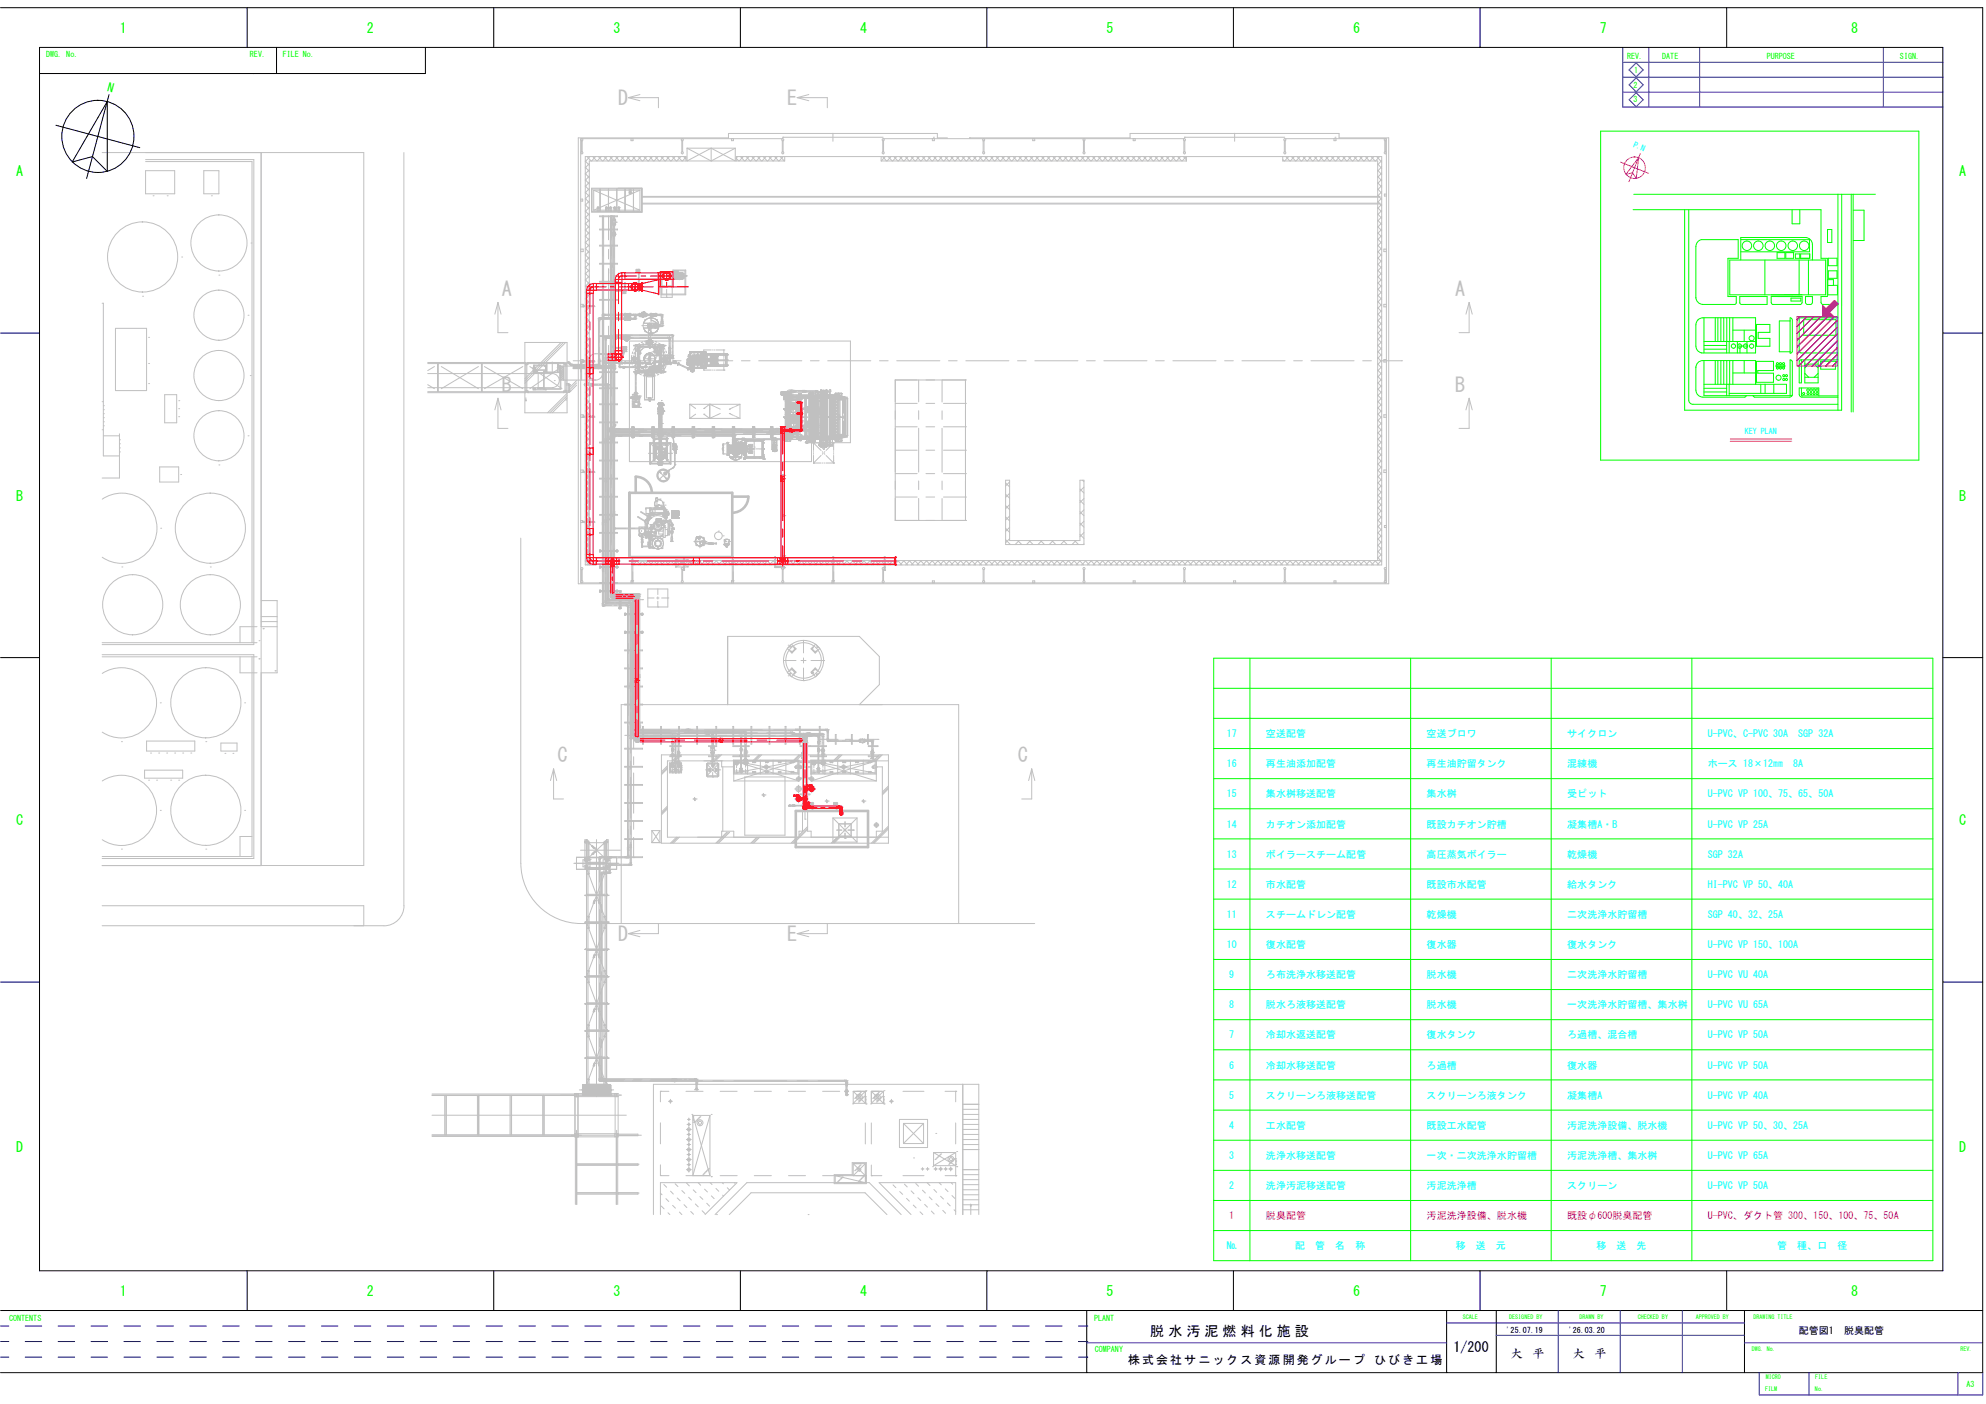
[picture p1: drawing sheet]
<svg xmlns="http://www.w3.org/2000/svg" width="420mm" height="297mm" viewBox="0 0 420 297" stroke-linecap="round" stroke-linejoin="round" font-family="sans-serif">
<defs><g id="words">
<g font-size="4.3" fill="#c0c0c0">
<text x="130.8" y="22.3">D</text>
<text x="166.5" y="22.3">E</text>
<text x="106.2" y="62.6">A</text>
<text x="307.8" y="62.6">A</text>
<text x="106.2" y="82.9">B</text>
<text x="307.8" y="82.9">B</text>
<text x="118" y="161.3">C</text>
<text x="215.3" y="161.3">C</text>
<text x="130.8" y="199.1">D</text>
<text x="166.5" y="199.1">E</text>
</g>
<g font-size="3" fill="#0f0">
<text x="25.4" y="7">1</text>
<text x="77.6" y="7">2</text>
<text x="129.8" y="7">3</text>
<text x="182" y="7">4</text>
<text x="234.1" y="7">5</text>
<text x="286.3" y="7">6</text>
<text x="338.5" y="7">7</text>
<text x="391.6" y="7">8</text>
<text x="3.4" y="37.2">A</text>
<text x="414.5" y="37.2">A</text>
<text x="3.4" y="105.9">B</text>
<text x="414.5" y="105.9">B</text>
<text x="3.4" y="174.6">C</text>
<text x="414.5" y="174.6">C</text>
<text x="3.4" y="243.6">D</text>
<text x="414.5" y="243.6">D</text>
<text x="25.4" y="274.2">1</text>
<text x="77.6" y="274.2">2</text>
<text x="129.8" y="274.2">3</text>
<text x="182" y="274.2">4</text>
<text x="234.1" y="274.2">5</text>
<text x="286.3" y="274.2">6</text>
<text x="338.5" y="274.2">7</text>
<text x="391.6" y="274.2">8</text>
</g>
<g font-size="3">
<text x="243.4" y="282.6">脱 水 汚 泥 燃 料 化 施 設</text>
<text x="307.5" y="286.1">1/200</text>
</g>
<text font-size="2.5" fill="#0f0" x="22.6" y="19.3" transform="rotate(15 22.6 19.3)">N</text>
<g font-size="2.5">
<text x="319.5" y="287.3">大</text>
<text x="324.2" y="287.3">平</text>
<text x="332.7" y="287.3">大</text>
<text x="337.3" y="287.3">平</text>
<text x="238.7" y="288.5">株式 会社 サ ニッ クス 資源 開発 グル ー プ</text>
<text x="290.7" y="288.5">ひ びき 工 場</text>
</g>
<g font-size="2.1" fill="#0ff">
<text x="259.5" y="156">17</text>
<text x="267.8" y="156">空送配管</text>
<text x="301.8" y="156">空送ブロワ</text>
<text x="331.6" y="156">サイクロン</text>
<text x="361.3" y="156">U-PVC、C-PVC 30A　SGP 32A</text>
<text x="259.5" y="162.3">16</text>
<text x="267.8" y="162.3">再生油添加配管</text>
<text x="301.8" y="162.3">再生油貯留タンク</text>
<text x="331.6" y="162.3">混練機</text>
<text x="361.3" y="162.3">ホース 18×12㎜　8A</text>
<text x="259.5" y="168.7">15</text>
<text x="267.8" y="168.7">集水桝移送配管</text>
<text x="301.8" y="168.7">集水桝</text>
<text x="331.6" y="168.7">受ピット</text>
<text x="361.3" y="168.7">U-PVC VP 100、75、65、50A</text>
<text x="259.5" y="175.1">14</text>
<text x="267.8" y="175.1">カチオン添加配管</text>
<text x="301.8" y="175.1">既設カチオン貯槽</text>
<text x="331.6" y="175.1">凝集槽A・B</text>
<text x="361.3" y="175.1">U-PVC VP 25A</text>
<text x="259.5" y="181.5">13</text>
<text x="267.8" y="181.5">ボイラースチーム配管</text>
<text x="301.8" y="181.5">高圧蒸気ボイラー</text>
<text x="331.6" y="181.5">乾燥機</text>
<text x="361.3" y="181.5">SGP 32A</text>
<text x="259.5" y="187.9">12</text>
<text x="267.8" y="187.9">市水配管</text>
<text x="301.8" y="187.9">既設市水配管</text>
<text x="331.6" y="187.9">給水タンク</text>
<text x="361.3" y="187.9">HI-PVC VP 50、40A</text>
<text x="259.5" y="194.2">11</text>
<text x="267.8" y="194.2">スチームドレン配管</text>
<text x="301.8" y="194.2">乾燥機</text>
<text x="331.6" y="194.2">二次洗浄水貯留槽</text>
<text x="361.3" y="194.2">SGP 40、32、25A</text>
<text x="259.5" y="200.6">10</text>
<text x="267.8" y="200.6">復水配管</text>
<text x="301.8" y="200.6">復水器</text>
<text x="331.6" y="200.6">復水タンク</text>
<text x="361.3" y="200.6">U-PVC VP 150、100A</text>
<text x="260.1" y="207">9</text>
<text x="267.8" y="207">ろ布洗浄水移送配管</text>
<text x="301.8" y="207">脱水機</text>
<text x="331.6" y="207">二次洗浄水貯留槽</text>
<text x="361.3" y="207">U-PVC VU 40A</text>
<text x="260.1" y="213.3">8</text>
<text x="267.8" y="213.3">脱水ろ液移送配管</text>
<text x="301.8" y="213.3">脱水機</text>
<text x="331.6" y="213.3">一次洗浄水貯留槽、集水桝</text>
<text x="361.3" y="213.3">U-PVC VU 65A</text>
<text x="260.1" y="219.7">7</text>
<text x="267.8" y="219.7">冷却水返送配管</text>
<text x="301.8" y="219.7">復水タンク</text>
<text x="331.6" y="219.7">ろ過槽、混合槽</text>
<text x="361.3" y="219.7">U-PVC VP 50A</text>
<text x="260.1" y="226.1">6</text>
<text x="267.8" y="226.1">冷却水移送配管</text>
<text x="301.8" y="226.1">ろ過槽</text>
<text x="331.6" y="226.1">復水器</text>
<text x="361.3" y="226.1">U-PVC VP 50A</text>
<text x="260.1" y="232.5">5</text>
<text x="267.8" y="232.5">スクリーンろ液移送配管</text>
<text x="301.8" y="232.5">スクリーンろ液タンク</text>
<text x="331.6" y="232.5">凝集槽A</text>
<text x="361.3" y="232.5">U-PVC VP 40A</text>
<text x="260.1" y="238.8">4</text>
<text x="267.8" y="238.8">工水配管</text>
<text x="301.8" y="238.8">既設工水配管</text>
<text x="331.6" y="238.8">汚泥洗浄設備、脱水機</text>
<text x="361.3" y="238.8">U-PVC VP 50、30、25A</text>
<text x="260.1" y="245.2">3</text>
<text x="267.8" y="245.2">洗浄水移送配管</text>
<text x="301.8" y="245.2">一次・二次洗浄水貯留槽</text>
<text x="331.6" y="245.2">汚泥洗浄槽、集水桝</text>
<text x="361.3" y="245.2">U-PVC VP 65A</text>
<text x="260.1" y="251.6">2</text>
<text x="267.8" y="251.6">洗浄汚泥移送配管</text>
<text x="301.8" y="251.6">汚泥洗浄槽</text>
<text x="331.6" y="251.6">スクリーン</text>
<text x="361.3" y="251.6">U-PVC VP 50A</text>
<text x="259.5" y="264.4">№</text>
<text x="274" y="264.4">配　管　名　称</text>
<text x="308" y="264.4">移　送　元</text>
<text x="337.7" y="264.4">移　送　先</text>
<text x="376" y="264.4">管　種、口　径</text>
</g>
<g font-size="2.1" fill="#c000c0">
<text x="260.1" y="258">1</text>
<text x="267.8" y="258">脱臭配管</text>
<text x="301.8" y="258">汚泥洗浄設備、脱水機</text>
<text x="331.6" y="258">既設φ600脱臭配管</text>
<text x="361.3" y="258">U-PVC、ダクト管 300、150、100、75、50A</text>
</g>
<text font-size="2.1" x="380.6" y="282.2">配管図1　脱臭配管</text>
<g font-size="1.7" fill="#0f0">
<text x="9.8" y="12.1">DWG. No.</text>
<text x="52.9" y="12.1">REV.</text>
<text x="59.8" y="12.1">FILE No.</text>
<text x="344.2" y="12.4">REV.</text>
<text x="345.7" y="15.4">1</text>
<text x="351.7" y="12.4">DATE</text>
<text x="373.8" y="12.4">PURPOSE</text>
<text x="402" y="12.4">SIGN.</text>
<text x="345.6" y="21.7">3</text>
<text x="345.6" y="18.5">2</text>
<text x="2" y="279.5">CONTENTS</text>
<text x="231.5" y="279.5">PLANT</text>
<text x="231.6" y="286">COMPANY</text>
<text x="416.1" y="293.4">A3</text>
</g>
<g font-size="1.7" fill="#0ff">
<text x="345.4" y="31.1" transform="rotate(22 345.4 31.1)">P.N</text>
<text x="369.1" y="91.9">KEY PLAN</text>
</g>
<g font-size="1.7">
<text x="318.7" y="281.9">'25.07.19</text>
<text x="331.9" y="281.9">'26.03.20</text>
</g>
<g font-size="1.3" fill="#0f0">
<text x="309.5" y="279.1">SCALE</text>
<text x="319.3" y="279.1">DESIGNED BY</text>
<text x="334.2" y="279.1">DRAWN BY</text>
<text x="346.5" y="279.1">CHECKED BY</text>
<text x="358.8" y="279.1">APPROVED BY</text>
<text x="370.9" y="279.1">DRAWING TITLE</text>
<text x="370.6" y="285.9">DWG. No.</text>
<text x="414.8" y="285.9">REV.</text>
<text x="373.6" y="291.8">MICRO</text>
<text x="384" y="291.8">FILE</text>
<text x="373.5" y="294.2">FILM</text>
<text x="384" y="294.2">No.</text>
</g>
</g></defs>
<g fill="none" stroke="#c0c0c0" stroke-width=".21">
<path d="M122.9 29.4h.4v.3h-.4zM122.9 32.2h.4v.3h-.4zM123 29.8v2.3M123.2 29.8v2.3M123.8 33.1v86.4M123.8 39.3l.9 1M123.8 38l.9 .9M123.8 36.7l.9 .9M123.8 35.4l.9 .9M123.8 34.1l.9 .9M124.2 33.1l.9 1M124.7 34.1v84.5"/>
<path d="M124.7 39.9l-.9 .9M124.7 38.5l-.9 1M124.7 37.2l-.9 1M124.7 35.9l-.9 .9M124.7 34.6l-.9 .9M124.8 33.1l-1 1.1M125.4 33.1l.9 1M126 33.1l-.8 1M126.6 33.1l.8 1M127.2 33.1l-.9 1M127.8 33.1l.9 1M128.4 33.1l-.9 1"/>
<path d="M129 33.1l.9 1M129.6 33.1l-.8 1M130.2 33.1l.9 1M130.7 39.8h5.1v5.1h-5.1M130.8 33.1l-.8 1M131.4 33.1l.8 1M132 33.1l-.8 1M132.6 33.1l.9 1M133.2 33.1l-.8 1M133.5 29.3v.5h.4v-.5M133.8 33.1l.9 1M134.4 33.1l-.8 1"/>
<path d="M135 33.1l.9 1M135.6 33.1l-.8 1M136.2 33.1l.9 1M136.8 33.1l-.8 1M137.4 33.1l.9 1M138 33.1l-.8 1M138.6 33.1l.9 1M139.2 33.1l-.8 1M139.8 33.1l.9 1M140.4 33.1l-.8 1M141 33.1l.9 1M141.6 33.1l-.8 1"/>
<path d="M142.2 33.1l.9 1M142.8 33.1l-.8 1M143.4 33.1l.9 1M144 33.1l-.8 1M144.2 32.2h.3v.3h-.3zM144.2 29.4h.3v.3h-.3zM144.3 29.8v2.3M144.4 29.8v2.3M154.7 29.3v.5h.5v-.5M156.7 33.1l.8 1M157.2 33.1l-.8 1M157.9 33.1l.8 1"/>
<path d="M158.5 33.1l-.9 1M159 33.1l.9 1M159.7 33.1l-.9 1M160.3 33.1l.8 1M160.9 33.1l-.9 1M161.5 33.1l.8 1M162.1 33.1l-.9 1M162.7 33.1l.8 1M163.3 33.1l-.9 1M163.9 33.1l.8 1M164.5 33.1l-.9 1M165.1 33.1l.8 1"/>
<path d="M165.4 32.2h.4v.3h-.4zM165.4 29.4h.4v.3h-.4zM165.5 29.8v2.3M165.6 29h.1M165.6 29.3h-42.7v94h170.4v-94h-21.5M165.6 29h21.2M165.7 29.8v2.3M165.7 33.1l-.9 1M166 33.1v1M168.7 20.7h6.3v2.1M168.7 20.7l2.4 .6M171.1 20l-2.4 .7"/>
<path d="M176.2 28.2v1.7M186.4 33.1v1M186.4 34.1h64.6M186.7 32.2h.3v.3h-.3zM186.7 29.4h.3v.3h-.3zM186.7 33.1l.9 1M186.8 29.8v2.3M186.8 29.3h63.8M186.9 29.8v2.3M187.3 33.1l-.8 1M187.9 33.1l.9 1M188.5 33.1l-.8 1"/>
<path d="M189.1 33.1l.8 1M189.7 33.1l-.9 1M190.3 33.1l.9 1M190.9 33.1l-.8 1M191.5 33.1l.9 1M192.1 33.1l-.8 1M192.7 33.1l.9 1M193.3 33.1l-.8 1M193.9 33.1l.9 1M194.5 33.1l-.8 1M195.1 33.1l.9 1M195.7 33.1l-.8 1"/>
<path d="M196.3 33.1l.9 1M196.9 33.1l-.8 1M197.3 29.3v.5h.4v-.5M197.5 29h.1M197.5 33.1l.9 1M198.1 33.1l-.8 1M198.7 33.1l.9 1M199.3 33.1l-.8 1M199.9 33.1l.9 1M200.4 29.2h-2.1v-1h-44.2v1h-31.8v94.3h171.5v-94.3h-10.5v-1h-44.2v1h-34M200.5 33.1l-.8 1M201.1 33.1l.9 1"/>
<path d="M201.7 33.1l-.8 1M202.3 33.1l.9 1M202.9 33.1l-.8 1M203.5 33.1l.9 1M204.1 33.1l-.8 1M204.7 33.1l.9 1M205.1 29.2h.1M205.3 33.1l-.8 1M205.9 33.1l.9 1M206.5 33.1l-.8 1M207.1 33.1l.9 1M207.7 33.1l-.8 1"/>
<path d="M207.9 32.2h.4v.3h-.4zM207.9 29.4h.4v.3h-.4zM208 29.8v2.3M208.2 29.8v2.3M208.3 33.1l.9 1M208.9 33.1l-.8 1M209.5 33.1l.9 1M210.1 33.1l-.8 1M210.7 33.1l.9 1M211.3 33.1l-.8 1M211.9 33.1l.9 1M212.5 33.1l-.8 1"/>
<path d="M213.1 33.1l.9 1M213.7 33.1l-.8 1M214.3 33.1l.9 1M214.9 33.1l-.8 1M215.5 33.1l.9 1M216.1 33.1l-.8 1M216.7 33.1l.9 1M217.3 33.1l-.8 1M217.9 33.1l.9 1M218.5 29.3v.5h.4v-.5M218.5 33.1l-.8 1M219.1 33.1l.9 1"/>
<path d="M219.7 33.1l-.8 1M220.3 33.1l.9 1M220.9 33.1l-.8 1M221.6 33.1l.8 1M222.1 33.1l-.8 1M222.7 33.1l.9 1M223.4 33.1l-.9 1M223.9 33.1l.9 1M224.5 33.1l-.8 1M225.1 33.1l.9 1M225.7 33.1l-.8 1M226.4 33.1l.8 1"/>
<path d="M226.9 33.1l-.8 1M227.5 33.1l.9 1M228.2 33.1l-.9 1M228.7 33.1l.9 1M229.2 32.2h.3v.3h-.3zM229.2 29.4h.3v.3h-.3zM229.2 29.8v2.3M229.4 33.1l-.9 1M229.4 29.8v2.3M229.9 33.1l.9 1M230.5 33.1l-.8 1M231.1 33.1l.9 1"/>
<path d="M231.7 33.1l-.8 1M232.3 33.1l.9 1M232.9 33.1l-.8 1M233.5 33.1l.9 1M234.1 33.1l-.8 1M234.7 33.1l.9 1M235.3 33.1l-.8 1M235.9 33.1l.9 1M236.5 33.1l-.8 1M237.1 33.1l.9 1M237.7 33.1l-.8 1M238.3 33.1l.9 1"/>
<path d="M238.9 33.1l-.8 1M239.5 33.1l.9 1M239.7 29.3v.5h.5v-.5M240.1 33.1l-.8 1M240.7 33.1l.9 1M241.3 33.1l-.8 1M241.9 33.1l.9 1M242.5 33.1l-.8 1M243.1 33.1l.9 1M243.7 33.1l-.8 1M244.3 33.1l.9 1M244.9 33.1l-.8 1"/>
<path d="M245.5 33.1l.9 1M246.1 33.1l-.8 1M246.7 33.1l.9 1M247.3 33.1l-.8 1M247.9 33.1l.9 1M248.5 33.1l-.8 1M249.2 33.1l.8 1M249.7 33.1l-.8 1M250.4 33.1l.6 .7M250.4 32.2h.3v.3h-.3zM250.4 29.4h.3v.3h-.3zM250.5 29.8v2.3"/>
<path d="M250.6 29h.1M250.6 29h21.2M250.7 29.8v2.3M251 33.1l-.9 1M251 33.1v1M251 34v.1M261.2 28.2v1.7M271.4 33.1v1h20.1v84.5M271.4 33.7l.3 .4M271.4 33.1v.1M271.7 32.2h.3v.3h-.3zM271.7 29.4h.3v.3h-.3z"/>
<path d="M271.7 29.8v2.3M271.9 29.8v2.3M272 33.1l.9 1M272.6 33.1l-.8 1M273.2 33.1l.9 1M273.8 33.1l-.8 1M274.4 33.1l.9 1M275 33.1l-.8 1M275.6 33.1l.9 1M276.2 33.1l-.8 1M276.8 33.1l.9 1M277.4 33.1l-.8 1"/>
<path d="M278 33.1l.9 1M278.6 33.1l-.8 1M279.2 33.1l.9 1M279.8 33.1l-.8 1M280.4 33.1l.9 1M281.1 33.1l-.9 1M281.6 33.1l.9 1M282.2 29.3v.5h.4v-.5M282.2 33.1l-.8 1M282.4 29h.1M282.8 33.1l.9 1M283.4 33.1l-.8 1"/>
<path d="M284.1 33.1l.8 1M284.6 33.1l-.8 1M285.2 33.1l.9 1M285.9 33.1l-.9 1M286.4 33.1l.9 1M287.1 33.1l-.9 1M287.7 33.1l.8 1M288.2 33.1l-.8 1M288.9 33.1l.8 1M289.5 33.1l-.9 1M290.1 33.1l.8 1M290.7 33.1l-.9 1"/>
<path d="M291.3 33.1l1 1.2M291.5 40l.8 .9M291.5 38.7l.8 .9M291.5 37.3l.8 .9M291.5 36l.8 .9M291.5 34.7l.8 .9M291.9 33.1l-.9 1M292.3 33.1v86.4M292.3 39.2l-.8 1M292.3 37.9l-.8 .9M292.3 36.6l-.8 .9M292.3 35.3l-.8 .9"/>
<path d="M292.3 34l-.8 .9M292.9 32.2h.3v.3h-.3zM292.9 29.4h.3v.3h-.3zM293 29.8v2.3M293.2 29.8v2.3M122.9 52.7h.5v.5h-.5M122.9 42.1h.4v.4h-.4M123.8 59.2l.9 .9M123.8 57.8l.9 1M123.8 56.5l.9 .9M123.8 55.2l.9 .9M123.8 53.9l.9 .9"/>
<path d="M123.8 52.5l.9 1M123.8 51.2l.9 1M123.8 49.9l.9 .9M123.8 48.6l.9 .9M123.8 47.3l.9 .9M123.8 45.9l.9 1M123.8 44.6l.9 1M123.8 43.3l.9 .9M123.8 42l.9 .9M123.8 40.7l.9 .9M124.7 59.7l-.9 .9M124.7 58.4l-.9 .9"/>
<path d="M124.7 57l-.9 1M124.7 55.7l-.9 1M124.7 54.4l-.9 .9M124.7 53.1l-.9 .9M124.7 51.8l-.9 .9M124.7 50.4l-.9 1M124.7 49.1l-.9 .9M124.7 47.8l-.9 .9M124.7 46.5l-.9 .9M124.7 45.1l-.9 1M124.7 43.8l-.9 1M124.7 42.5l-.9 .9"/>
<path d="M124.7 41.2l-.9 .9M125.2 40.9v2.9M129.9 45.7v4.9M129.9 52.5v2M129.9 56.5v9.7M135.4 40.2v4.3M135.8 41.6h156.2M135.8 41.7h156.2M135.8 43h156.2M135.8 43.2h156.2M139.4 59v3.3zM139.4 59.3h.1"/>
<path d="M139.7 59.1h.8M139.8 57.5v5.4h2.4v-5.4M139.8 57.7h.9M140 59.2h2.5v-1.9h2.4v4.9h-4.9zM140.9 59.1h.3M141 57.5v1.7M141 59.9v.6M141.3 57.7h.9M141.5 59.1h.9M142.2 57.7h.1M142.4 59h-2.5v3.4h5.2v-5.3h-2.7v3.6M142.4 59.1h.1"/>
<path d="M142.4 57.5h-2.7v3.2M142.5 58.9h.1M142.5 57.9v1M142.5 57.9h.1M142.5 58.9l.1 .1M142.6 59h.1M142.6 57.7h.1M142.6 57.7v1.3M142.6 57.8l-.1 .1M142.7 59h.1M142.7 59.1h.1M142.7 57.7h.1"/>
<path d="M142.7 58.8h.1M142.7 57.7h1.6M142.7 59.1h.3M142.7 57.7v1.4M142.7 58.9h.3M142.8 58h.1M142.8 57.9h.1M142.8 58.8h.1M142.8 58.9h.1M142.8 58.8h.4M142.8 57.8l.4 .1M142.8 58.8h.2"/>
<path d="M142.8 58h.2M142.8 57.3v.4M142.8 57.3h.1M142.8 57.7h.1M142.8 57.9h.4M142.8 57.7l.8 .1M142.8 58.8v.1M142.8 57.4h.6M142.9 57.8h1.3M142.9 57.3l-.1 .4M142.9 57.3h.1M142.9 57.8h.1"/>
<path d="M143 58.6l1.3 .1M143 57.8v1.3M143 58.1h1.2M143 59.1h.1M143.1 59.1h.1M143.1 59h.1M143.1 58.6h.1M143.1 58.1h.1M143.1 59h1.1M143.1 59.1h1.2M143.1 58.6h1.1M143.1 58.7h1.1"/>
<path d="M143.1 58.2h1.1M143.1 58.7h.1M143.1 58.1h1.2M143.1 58h.1M143.2 57.9h.1M143.2 58.8h.9M143.2 57.9v.2l.1-.2h.6v.1M143.2 58.8h.7M143.2 58h.1M143.2 58h.9M143.2 58.8h.1M143.2 58.9h.1"/>
<path d="M143.2 57.8h.1M143.3 57.3h.1M143.3 57.8h.1M143.3 57.8l-.1 .1M143.3 58.8v.1M143.3 57.3l.1 .4M143.3 57.7h.1M143.3 58.8h.1M143.3 58.9h.1M143.3 57.9h.6M143.3 57.9l-.1 .1M143.3 58.8h.6"/>
<path d="M143.3 58.9h.6M143.3 58.8l-.1-.1v.2M143.3 57.9h-.1M143.4 57.3h.1M143.4 57.7h-.1M143.4 57.7h.1M143.4 57.7v.1M143.4 57.3v.4M143.5 57.8h.1M143.6 58.3h.1M143.6 58.5h.1M143.6 58.3v.1"/>
<path d="M143.6 58.3v.2M143.6 59.2h.1M143.6 57.7h.1M143.6 57.8h.1M143.6 57.7h.6M143.6 57.7l-.1 .1M143.7 58.5h.1M143.7 58.3v.2M143.7 58.3v.1M143.7 58.3h.1M143.7 58.3h-.1v.2M143.9 58.8h.1"/>
<path d="M143.9 58.9h.1M143.9 57.8h.1M143.9 58h-.7M143.9 58.8l.2-.1-.2 .2M143.9 58.8v.1M143.9 57.8l.2 .1M143.9 57.9h.2M143.9 57.9l.2 .1M144 58.8h.1M144 58h.1M144 58.8l-.1 .1M144 58.8l.5 .1"/>
<path d="M144 57.9h.5M144.1 57.9v.2l-.2-.1M144.1 58.8h-.2M144.2 59.1h.1M144.2 59h.1M144.2 57.7h.1M144.2 57.8h.1M144.2 58.6h.1M144.2 58.1h.1M144.2 57.7l.1 .1M144.2 58.1l.1 .1zM144.3 57.7h.1"/>
<path d="M144.3 59h.1M144.3 59v.1M144.3 58.8h.1M144.3 58.9h.1M144.3 58.7h.1M144.3 57.9h.1M144.3 58h.1M144.3 58.7v.2M144.3 58.9h.2M144.3 59l-.1 .1M144.3 58.9l-.1 .1M144.3 58.1l-1.3 .1"/>
<path d="M144.3 58.9v.1M144.3 57.8h.2M144.3 58.6h-.1M144.3 58.7h-.1M144.3 58.6l-1.2 .1M144.4 58.8h.1M144.4 58h.1M144.4 58.9h.1M144.4 57.9h.1M144.4 57.8v1.1M144.4 58.7h.1M144.4 58.3h.1"/>
<path d="M144.4 58.1h.1M144.4 58.5h.1M144.5 58.9h.1M144.5 57.8h.1M144.5 57.9h-.2v.1M144.5 57.8v1.1M144.5 58.8h.1M144.5 57.9h.1M144.5 58h.1M144.5 58.7h.1M144.5 58.1h.1M144.5 57.9v.1"/>
<path d="M144.5 58.8v.1M144.5 58.6v.1M144.6 58.6h.1M144.6 58.1h.1M144.6 58.1v.5M144.6 58.3h.5M144.6 58.5h.5M144.6 58.3v.2M144.7 58.4h.1M144.7 58.4h.4M145.1 58.3h.1M145.1 58.4h-.4"/>
<path d="M145.2 58.4h.1M291.5 59.8l.8 .9M291.5 58.5l.8 .9M291.5 57.1l.8 1M291.5 55.8l.8 .9M291.5 54.5l.8 .9M291.5 53.2l.8 .9M291.5 51.9l.8 .9M291.5 50.5l.8 1M291.5 49.2l.8 .9M291.5 47.9l.8 .9M291.5 46.6l.8 .9"/>
<path d="M291.5 45.3l.8 .9M291.5 43.9l.8 1M291.5 42.6l.8 .9M291.5 41.3l.8 .9M292.3 59.1l-.8 .9M292.3 57.7l-.8 1M292.3 56.4l-.8 .9M292.3 55.1l-.8 .9M292.3 53.8l-.8 .9M292.3 52.5l-.8 .9M292.3 51.1l-.8 1M292.3 49.8l-.8 .9"/>
<path d="M292.3 48.5l-.8 .9M292.3 47.2l-.8 .9M292.3 45.8l-.8 1M292.3 44.5l-.8 .9M292.3 43.2l-.8 .9M292.3 41.9l-.8 .9M292.3 40.6l-.8 .9M293.3 41.1h-.4v.4h.4M293.3 52.7h-.5v.5h.5M105.3 64v6.4h2.2M105.3 64l-.6 2.5M105.3 64l.7 2.5"/>
<path d="M121.3 76.3h4.5M122.9 64.4h.5v.5h-.5M122.9 76.1h.5v.5h-.5M123.8 79l.9 .9M123.8 77.6l.9 1M123.8 76.3l.9 1M123.8 75l.9 .9M123.8 73.7l.9 .9M123.8 72.4l.9 .9M123.8 71l.9 1M123.8 69.7l.9 1M123.8 68.4l.9 .9"/>
<path d="M123.8 67.1l.9 .9M123.8 65.8l.9 .9M123.8 64.4l.9 1M123.8 63.1l.9 1M123.8 61.8l.9 .9M123.8 60.5l.9 .9M124.7 79.5l-.9 .9M124.7 78.2l-.9 .9M124.7 76.9l-.9 .9M124.7 75.5l-.9 1M124.7 74.2l-.9 .9M124.7 72.9l-.9 .9"/>
<path d="M124.7 71.6l-.9 .9M124.7 70.3l-.9 .9M124.7 68.9l-.9 1M124.7 67.6l-.9 .9M124.7 66.3l-.9 .9M124.7 65l-.9 .9M124.7 63.6l-.9 1M124.7 62.3l-.9 1M124.7 61l-.9 .9M127.6 66.6h1.4M127.6 76.3h1.9M129.5 66.6h.6"/>
<path d="M129.9 77h.1M129.9 68.2v2M129.9 72.1v4.9M130.7 66.6h1.4M131.3 76.3h9.1M132.1 66.6h.1M134.9 77.3h.1M134.9 74.5h.2M134.9 77.1h.1M135 77.1h.1M135 74.7h.1M135 77.1v.1"/>
<path d="M135 74.7h-.1M135 74.5v.2M135 74.5h.1M135 76.9l.1 .1M135.1 77.3h.1M135.1 74.6h.1M135.1 77.2h.1M135.1 74.6h.2M135.1 77.2h.2M135.1 74.7h.1M135.1 77.1h.1M135.1 74.5h.1"/>
<path d="M135.1 74.5v.1M135.1 74.7h-.1M135.1 77.2l-.2 .1M135.1 74.4h.1M135.1 74.8h.1M135.1 77h.1M135.1 74.7l-.1 .2M135.1 74.4l.1 .1M135.1 77.3l.1 .1M135.1 74.4v.1M135.1 74.4h.2M135.1 77l.1 .2"/>
<path d="M135.1 77v.1M135.2 74.5h.1M135.2 77.3h.1M135.2 74.7h-.1M135.2 77.3h-.1M135.2 74.5v.2M135.2 77.1v.1M135.2 74.9h.1M135.2 78.4h1.4M135.2 74.6l-.1 .1M135.2 74.5v.4M135.2 76.9v.4"/>
<path d="M135.2 74.7h.1M135.2 77.1h.1M135.2 74.7l.1 .1M135.3 77h.1M135.3 74.8h.1M135.3 77.3l-.2 .1M135.3 74.4l.1 .1M135.3 74.5h.1M135.3 77.3l.1 .1M135.3 74.8v.1M135.3 76.9l-.1 .2M135.3 74.7h.1"/>
<path d="M135.3 77.2v.1M135.3 74.4h.1M135.3 77.3h.1M135.3 74.7l.2 .1M135.3 74.6h.1M135.3 77.2h.1M135.3 77h-.3M135.3 77.1l-.2 .1M135.3 77l.1 .3M135.3 77.1h.1M135.4 74.4h.1M135.4 77.4h.1"/>
<path d="M135.4 77v.1M135.4 77.3h-.1M135.4 74.4l-.1 .1M135.4 77.2h.1M135.4 74.5v.1M135.4 74.5l-.1 .3-.3-.1M135.4 74.6h-.1M135.4 74.7h.1M135.4 77.1h.1M135.4 74.5h.1M135.5 74.8h.1M135.5 77l-.2 .1"/>
<path d="M136.2 66.6h1.1M137.1 78.4h.6M137.1 73.3h.6M137.2 73.2h.1M137.2 78.3h.1M137.2 73.4l.2 .1M137.2 78.5h.1M137.2 73.5h.1M137.3 73.2l-.1 .2M137.3 78.3l-.1 .2M137.3 73.4v.1M137.3 73.2h.1"/>
<path d="M137.3 78.5v.1M137.3 78.3h.1M137.3 73.3v.1M137.3 78.4v.1M137.3 78.6h-.1M137.3 78.5h.1M137.3 73.3h.1M137.3 73.5h.1M137.3 73.2v.1M137.3 78.3v.1M137.3 73.5h.2M137.3 78.6h.1"/>
<path d="M137.3 73.4h.1M137.3 78.4h.1M137.4 78.3h.1M137.4 73.2h.1M137.4 78.4l.1 .1zM137.4 73.3h.1M137.4 73.3v.1M137.4 73.7h.1M137.4 78.8h.1M137.4 73.6h.1M137.4 78.6h.1M137.4 73v.7"/>
<path d="M137.4 78.1v.7M137.4 73.4v.1M137.4 78.5v.1M137.5 73.2l-.1 .1M137.5 78.3l-.1 .1M137.5 73.4h.1M137.5 73.3h.1M137.5 78.5h.1M137.5 78.4h.1M137.5 73.4v.1M137.5 78.5v.1M137.5 78.3h-.2"/>
<path d="M137.5 73.4l.1 .1M137.5 73.2h.1M137.5 78.5l.1 .1M137.5 78.3h.1M137.5 78.3l.1 .2h-.1M137.5 78.4v.2M137.5 73.2v.1M137.5 78.3v.1M137.6 73.2l-.1 .3M137.6 78.6h-.3M137.6 78.5h.1M137.6 73.3v.1"/>
<path d="M137.6 73.4l-.1 .1M137.6 73.5h.1M137.6 78.6h.1M137.6 78.4h.1M137.6 73.3h.1M137.6 73.2h.1M137.6 78.3h.1M137.7 73.3h.1M137.7 78.4h.1M137.7 66.6h.5M138.2 78.4h1.4M138.6 66.6h1"/>
<path d="M139.4 74.8h.1M139.4 60.7h3.2M139.4 62.1h.1M139.4 74.5h.1M139.4 77l.1 .1M139.4 77.2h.1M139.4 74.5v.1M139.4 74.6v.1M139.4 77.1h.1M139.5 74.6h.1M139.4 74.7h.1M139.4 77.3h.2"/>
<path d="M139.4 74.6h.1M139.5 74.4h.1M139.5 77.4h.1M139.5 74.5l-.1 .1M139.5 77h.1M139.5 74.4l.1 .1M139.5 77.1h-.1M139.5 77h.3v.3M139.5 74.6h.2M139.5 77.2h.2M139.5 74.7h.1M139.5 74.7l-.1 .1"/>
<path d="M139.5 77.1h.1M139.5 77.2h.1M139.5 77.1l.2 .1M139.5 77.2h-.1M139.5 77.3h.1M139.5 74.8h.1M139.6 74.8v.1M139.6 76.9h.1M139.6 77.2v.1M139.6 77h.1M139.6 74.8h.1M139.6 76.9v.1"/>
<path d="M139.6 74.4l-.1 .1M139.6 77.3v.1M139.6 74.5h.1M139.6 77.3l-.1 .1M139.6 77v.1M139.6 74.5l.1 .1zM139.6 77.1l.1 .1zM139.6 74.7h.1M139.6 77.1h.1M139.6 74.7v.1M139.6 78.4h.1M139.6 74.5v.2"/>
<path d="M139.6 77.3h.1M139.6 74.9h.1M139.6 76.3h.1M139.6 73.3v2M139.6 75.5v.8M139.6 76.8v1.6M139.6 74.6l.1 .1M139.6 66.6h.1M139.7 74.5h.1M139.7 77.3h.1M139.7 74.4h.1M139.7 74.4v.1"/>
<path d="M139.7 77.3v.1M139.7 74.4l.1 .4-.4-.1M139.7 77.4h.1M139.7 74.7h.1M139.7 77l-.1 .2M139.7 77v.1M139.7 74.8h.1M139.7 77h.1M139.7 74.5v.1M139.7 74.7l.1 .2M139.7 77.1h.1M139.7 77.2l.2 .1"/>
<path d="M139.7 77.2h.1M139.7 74.6h.1M139.7 75v3M139.7 74.6h-.1M139.8 75h-.3v3M139.8 74.5h.1M139.8 77h.1M139.8 77.1h.1M139.8 77.3h-.1M139.8 76.9l-.1 .1M139.8 77.1h-.1M139.8 77.3h.1"/>
<path d="M139.8 74.7h.1M139.8 60.5h.1M139.8 60.5h.9M139.9 77.3h.1M139.9 74.5h-.2M141 62.9h.1M141 61.2v1.7M141.3 60.5h.9M142.2 60.5h.1M142.2 76.3h1.9M143.3 60.7h1.8M145.1 60.7h.1"/>
<path d="M145.6 75.4h.3M145.6 77.2h.1M145.6 76.2h2.6M145.6 76.9h.1M145.6 76.9h.3v.3M145.6 75.4h.1M145.6 76.9v.3M145.6 77.2h.3M145.6 76.9h.3M145.7 77.1h.1M145.7 75.3h.1M145.7 77.1l.1 .2"/>
<path d="M145.8 75.3h.1M145.8 75.2v.1M145.8 77.1h.1M145.8 77v.1M145.8 77.3h.1M145.8 75v.3M145.8 77v.3M145.8 77l-.1 .1M145.8 75l-.1 .3M145.8 75.2l-.1 .1M145.9 75.2l-.1 .2M145.9 75.2h.1"/>
<path d="M145.9 77.2h.1M145.9 75.1h.1M145.9 75.1v.3M145.9 76.9v.3M145.9 76.9h.1M145.9 76.3h9.1M145.9 75.1h-.3v.3M146 75.2h.1M146 77h.1M148.2 75.1h.1M148.2 77.2h.3M148.2 75.1h.3"/>
<path d="M148.3 77.2h.1M148.3 75h.1M148.3 77.3h.1M148.3 77.3v.1M148.3 74.8h.1M148.3 77.4h.1M148.4 75.1h.1M148.4 75h.1M148.4 74.9v.1M148.4 77.4h.1M148.4 77.3v.1M148.4 77.6h.1"/>
<path d="M148.4 74.7v.4M148.4 77.3v.3M148.4 77.3h.1M148.4 77.2l.1 .3M148.4 75.1h-.2M148.5 75.1h-.1M148.5 74.9h.1M148.5 74.9v.2M148.5 77.5h.1M148.5 77.2v.3M148.5 77.2h-.3v.3h.3M148.5 74.9h-.3v.3"/>
<path d="M148.5 75.1v.1M148.6 77.3h.1M148.6 74.9h.1M149.2 76.2h1M151.3 76.2h2.6M153.5 77.5h.1M153.5 74.9h.1M153.5 75.1h.3M153.5 77.5h.3M153.5 74.9v.2M153.5 77.4h.1M153.5 75.1h.1"/>
<path d="M153.5 77.4v.1M153.6 77.2l-.1 .1M153.6 75.1h.2M153.6 75h.3M153.6 77.3h.3M153.6 75h.1M153.6 77.3h.1M153.7 75.1h.1M153.7 75h.1M153.7 74.9v.1M153.7 77.4h.1M153.7 77.3v.1"/>
<path d="M153.7 74.9v.2M153.7 77.3h.1M153.8 75.1h.1M153.8 77.2h.1M153.8 77.2h-.3v.3M153.8 75.1v-.2l-.3-.1v.4M153.8 77.5h.1M153.8 77.2v.3M153.9 76.2h.1M153.9 77.3h-.3M153.9 75h.1M153.9 77.3h.1"/>
<path d="M153.9 77.2v.1M153.9 74.9v.1h-.3M156.8 76.3h1.9M160.5 76.3h9.1M171.4 76.3h1.9M175.1 76.3h9.1M186.1 76.3h1.8M189.7 76.3h9.1M200.7 76.3h1.8M204.3 76.3h9.1M215.3 76.3h1.8M218.9 76.3h9.1"/>
<path d="M229.9 76.3h1.8M233.5 76.3h9.2M244.5 76.3h1.8M248.1 76.3h9.2M259.1 76.3h1.8M262.7 76.3h9.2M273.7 76.3h1.8M277.3 76.3h9.2M288.3 76.3h1.8M291.5 79.6l.8 .9M291.5 78.3l.8 .9M291.5 77l.8 .9"/>
<path d="M291.5 75.6l.8 1M291.5 74.3l.8 .9M291.5 73l.8 .9M291.5 71.7l.8 .9M291.5 70.4l.8 .9M291.5 69l.8 1M291.5 67.7l.8 .9M291.5 66.4l.8 .9M291.5 65.1l.8 .9M291.5 63.8l.8 .9M291.5 62.4l.8 1M291.5 61.1l.8 .9"/>
<path d="M292 76.3h4.5M292.3 78.9l-.8 .9M292.3 77.6l-.8 .9M292.3 76.2l-.8 1M292.3 74.9l-.8 .9M292.3 73.6l-.8 .9M292.3 72.3l-.8 .9M292.3 71l-.8 .9M292.3 69.6l-.8 .9M292.3 68.3l-.8 .9M292.3 67l-.8 .9M292.3 65.7l-.8 .9"/>
<path d="M292.3 64.3l-.8 1M292.3 63l-.8 .9M292.3 61.7l-.8 .9M292.3 60.4l-.8 .9M293.3 64.4h-.5v.5h.5M293.3 76.1h-.5v.5h.5M296.5 76.3h.1M310.8 64v6.4h-2.1M310.8 64l.7 2.5M310.8 64l-.7 2.5M105.3 84.3v6.3h2.2M105.3 84.3l-.6 2.4"/>
<path d="M105.3 84.3l.7 2.4M122.9 87.8h.5v.5h-.5M122.9 99.4h.5v.6h-.5M123.4 99.7h.1M123.4 99.9h2.3M123.4 99.7h2.3v.2M123.8 98.8l.9 .9M123.8 97.5l.9 .9M123.8 96.1l.9 1M123.8 94.8l.9 1M123.8 93.5l.9 .9M123.8 92.2l.9 .9"/>
<path d="M123.8 90.8l.9 1M123.8 89.5l.9 1M123.8 88.2l.9 1M123.8 86.9l.9 .9M123.8 85.6l.9 .9M123.8 84.2l.9 1M123.8 82.9l.9 1M123.8 81.6l.9 .9M123.8 80.3l.9 .9M124 99.8h.1M124.1 99.9h.1M124.1 99.8v.1"/>
<path d="M124.1 99.8h.1M124.7 99.3l-.9 .9M124.7 98l-.9 .9M124.7 96.7l-.9 .9M124.7 95.4l-.9 .9M124.7 94l-.9 1M124.7 92.7l-.9 .9M124.7 91.4l-.9 .9M124.7 90.1l-.9 .9M124.7 88.8l-.9 .9M124.7 87.4l-.9 .9M124.7 86.1l-.9 .9"/>
<path d="M124.7 84.8l-.9 .9M124.7 83.5l-.9 .9M124.7 82.1l-.9 1M124.7 80.8l-.9 .9M125.5 99.8h.1M125.5 99.9h.1M125.5 99.8v.1M125.6 99.8h.1M125.7 99.9h.1M129.8 92.2h.1M129.8 92.6v32.7M129.9 92.6h.1"/>
<path d="M129.9 92v.2M129.9 92.3v.1M129.9 92.4v5.3M129.9 99.7v2.1M130 92.2h.1M130 92.6v32.7M130.2 92.2h7.8M130.3 92v.3h-.3v.3h-.2v-.4l.2-.2h25.3l.1 .2-.1 .1M130.3 92.3h24.6M130.4 92.2h.1M130.9 92.1v.2M130.9 92v.1"/>
<path d="M131.3 92.3h.1M131.3 92.1v.2M131.5 92.2h.1M131.5 92v.3h-.6M133.7 90.3h.1M133.7 90.5h.1M133.7 90.7h.1M133.7 91h.1M133.7 91.2h.1M133.7 91.4h.1M133.7 91.6h.1M133.7 91.8h.1"/>
<path d="M133.7 92h.1M133.7 92.2h.1M133.7 92.5h.1M133.7 92.4h.3M133.7 90.3h.3v.1M133.7 90.4h.3M133.7 90.5h.3v.2M133.7 90.7h.3v.2M133.7 91h.3v.1M133.7 91.2h.3v.1M133.7 91.4h.3v.1M133.7 91.6l.3 .1"/>
<path d="M133.7 91.8l.3 .1M133.7 92.2l.3 .2M133.7 92.5l.3 .1M133.7 90.4h.1M133.7 90.7h.3M133.7 90.6h.1M133.7 90.9h.3M133.7 90.8h.1M133.7 91.1h.3M133.7 91.3h.3M133.7 91.5h.3M133.7 91.7h.3"/>
<path d="M133.7 91.7h.1M133.7 91.9h.3M133.7 91.9h.1M133.7 92.1h.3M133.7 92.1h.1M133.7 92.6h.3M133.8 90.5h.1M133.8 90.7h.1M133.8 90.9h.1M133.8 91.1h.1M133.8 91.3h.1M133.8 91.5h.1"/>
<path d="M133.8 91.7h.1M133.8 91.9h.1M133.8 92.2h.1M133.8 92.4h.1M133.8 92.6h.1M133.8 90.3v2.3M133.8 90.4h.1M133.8 92.1h.1M133.9 92.6h.1M133.9 90.3v2.3M133.9 90.3h.1M133.9 90.5h.1"/>
<path d="M133.9 90.7h.1M133.9 91h.1M133.9 91.2h.1M133.9 91.4h.1M133.9 91.6h.1M133.9 91.8h.1M133.9 92h.1M133.9 92.2h.1M133.9 92.5h.1M133.9 90.4h.1M133.9 90.6h.1M133.9 90.8h.1"/>
<path d="M133.9 91.7h.1M133.9 91.9h.1M133.9 92.1h.1M133.9 90.9h.1M133.9 91.1h.1M133.9 91.3h.1M133.9 91.5h.1M133.9 92.4h.1M134 90.4h.1M134 90.7h.1M134 90.9h.1M134 91.1h.1"/>
<path d="M134 91.3h.1M134 91.5h.1M134 91.7h.1M134 91.9h.1M134 92.1h.1M134 92.4h.1M134 92.6h.1M134 92v.1M134 90.3h-.3v2.3h.3M135.3 92v.3h.5v-.3M135.9 92.2h.1M141.1 92.2h3"/>
<path d="M147.2 92.2h8M154.9 92.2h.1M154.9 92v.3h.4M154.9 93.4h.2M155 93.8v.2h.5v-.2M155 95.2h.2M155 93.2v.4M155 93.8h.2M155 92.9h.2M155 95.2l.3 .3 .2-.3M155 94.7h.5v.7l-.2 .1-.3-.1zM155 95.1l.3-.1 .2 .1"/>
<path d="M155 92.7h.5M155.1 92.7v2M155.1 95.1h.3v.3h-.3zM155.2 95.1h.2v.2h-.2zM155.2 93.8h.1M155.2 92.9l-.1 .5 .1 .4M155.2 92.9h.1M155.2 92.9h-.3v.3h.3M155.2 93.6h-.3v.2h.3M155.2 93.6h.1M155.2 93.1h.1M155.2 92.2h.3"/>
<path d="M155.2 95.2h.3M155.2 93.4h.1M155.3 95.2h.1M155.3 95.5h.1M155.3 92.7h.1M155.3 92.4h.1M155.3 94.1h.1M155.3 91.9v2.2M155.3 94.3v1.2M155.3 93.6h.1M155.3 93.1h-.1M155.3 92.9h.3"/>
<path d="M155.3 93.1v.5M155.3 92.9v.9M155.3 92.9h.3v.3h-.3M155.3 93.6h.3v.2h-.3M155.4 93.4h.2M155.4 92.2h.1M155.4 92.7v2M155.5 92.2l-.1-.2h-.3l-.1 .9M155.5 92.2v.7M155.5 95.2h.1M155.5 92.2h.1M155.5 93.2v.4"/>
<path d="M155.6 93.8h-.3M155.6 93.4h.1M168.8 86.2h.1M168.8 85.6v.2M168.8 85.9h.1M168.8 86v.2M170.8 90.1h.8v.1h-.8zM170.8 90.2h.8M170.8 90.1h.1M170.8 90.2h.1M170.9 90.2h.1M170.9 90v.2"/>
<path d="M171 90.1h.1M171 90.1l-.2 .1M171 90.1v.1M171 90.2h.1M171.1 90.2h.1M171.1 90v.2M171.2 90.1h.1M171.2 90.1l-.2 .1M171.2 90.1v.1M171.3 90.2h.1M171.3 90v.2M171.4 90.1h.1"/>
<path d="M171.4 90.1l-.1 .1M171.4 90.1v.1M171.5 90.2h.1M171.5 90v.2M171.6 90.1h.1M171.6 90.1l-.1 .1M171.6 90.1v.1M171.6 84h.1M171.6 90.2h.1M171.6 83.8v.5M171.7 84.3h.2M171.7 83.8h.2v.5"/>
<path d="M171.7 84h.1M171.7 83.9h.1M171.7 84.3h.1M171.8 84.1h.1M171.8 84.1v.1M171.8 83.9h.1M171.8 83.9l-.2 .1M171.9 84.1h.1M291.5 99.4l.8 1M291.5 98.1l.8 .9M291.5 96.8l.8 .9M291.5 95.4l.8 1"/>
<path d="M291.5 94.1l.8 1M291.5 92.8l.8 .9M291.5 91.5l.8 .9M291.5 90.2l.8 .9M291.5 88.8l.8 1M291.5 87.5l.8 1M291.5 86.2l.8 .9M291.5 84.9l.8 .9M291.5 83.6l.8 .9M291.5 82.2l.8 1M291.5 80.9l.8 1M292.3 98.7l-.8 .9"/>
<path d="M292.3 97.4l-.8 .9M292.3 96l-.8 1M292.3 94.7l-.8 1M292.3 93.4l-.8 .9M292.3 92.1l-.8 .9M292.3 90.8l-.8 .9M292.3 89.4l-.8 1M292.3 88.1l-.8 .9M292.3 86.8l-.8 .9M292.3 85.5l-.8 .9M292.3 84.2l-.8 .9M292.3 82.8l-.8 1"/>
<path d="M292.3 81.5l-.8 .9M292.3 80.2l-.8 .9M293.3 99.4h-.5v.6h.5M293.3 87.8h-.5v.5h.5M310.8 84.3v6.3h-2.1M310.8 84.3l.7 2.4M310.8 84.3l-.7 2.4M110.2 113.9v68.7a12.8 12.8 0 0 0 12.7 12.8h96M122.9 110.1h.4v.5h-.4M123.8 118.6l.9 .9M123.8 117.3l.9 .9M123.8 116l.9 .9"/>
<path d="M123.8 114.6l.9 1M123.8 113.3l.9 1M123.8 112l.9 .9M123.8 110.7l.9 .9M123.8 109.3l.9 1M123.8 108l.9 1M123.8 106.7l.9 .9M123.8 105.4l.9 .9M123.8 104.1l.9 .9M123.8 102.7l.9 1M123.8 101.4l.9 1M123.8 100.1l.9 .9"/>
<path d="M123.9 118.6v-22.2h.7v22.2M124.7 117.8l-.9 .9M124.7 116.5l-.9 .9M124.7 115.2l-.9 .9M124.7 113.8l-.9 1M124.7 112.5l-.9 1M124.7 111.2l-.9 .9M124.7 109.9l-.9 .9M124.7 108.6l-.9 .9M124.7 107.2l-.9 1M124.7 105.9l-.9 .9M124.7 104.6l-.9 .9"/>
<path d="M124.7 103.3l-.9 .9M124.7 102l-.9 .9M124.7 100.6l-.9 1M125 118.6l.9 .9M125.2 118.6l-.9 .9M127.4 110.5h.3v.6h-.3zM127.6 111.1h.1M127.6 110.5v.2M127.6 110.7v.1M127.6 110.9v.2M129.8 108.2h.2v.5h-.2zM129.9 108.8h.1"/>
<path d="M129.9 103.8v10.2M129.9 116.1v2.1M134.7 118.6l.8 .9M134.8 118.6l-.9 .9M135.8 118.6l.9 .9M136 118.6l-.9 .9M137.1 118.6l.8 .9M137.2 118.6l-.9 .9M138.3 118.6l.8 .9M138.4 118.6l-.9 .9M139.5 118.6l.8 .9M139.6 118.6l-.9 .9"/>
<path d="M140.7 118.6l.8 .9M140.8 118.6l-.9 .9M141.9 118.6l.8 .9M142 118.6l-.9 .9M143.1 118.6l.8 .9M143.2 118.6l-.9 .9M144.3 118.6l.8 .9M144.4 118.6l-.9 .9M145.5 118.6l.8 .9M145.6 118.6l-.9 .9M146.1 118.7v.7M146.7 118.6l.8 .9"/>
<path d="M146.8 118.6l-.9 .9M147.9 118.6l.8 .9M148 118.6l-.8 .9M149.1 118.6l.8 .9M149.2 118.6l-.8 .9M150.3 118.6l.8 .9M150.4 118.6l-.9 .9M151.5 118.6l.8 .9M151.6 118.6l-.9 .9M152.7 118.6l.8 .9M152.8 118.6l-.8 .9M153.9 118.6l.8 .9"/>
<path d="M154 118.6l-.8 .9M155.1 118.6l.8 .9M155.2 118.6l-.8 .9M156.3 118.6l.8 .9M156.4 118.6l-.8 .9M157.5 118.6l.8 .9M157.6 118.6l-.8 .9M158.7 118.6l.9 .9M158.8 118.6l-.8 .9M159.9 118.6l.8 .9M160 118.6l-.8 .9M161.1 118.6l.8 .9"/>
<path d="M161.2 118.6l-.8 .9M162.3 118.6l.9 .9M162.4 118.6l-.8 .9M163.5 118.6l.9 .9M163.6 118.6l-.8 .9M164.7 118.6l.9 .9M164.8 118.6l-.8 .9M165.9 118.6l.9 .9M166 118.6l-.8 .9M167.1 118.6l.9 .9M167.2 118.6l-.8 .9M168.3 118.6l.9 .9"/>
<path d="M168.4 118.6l-.8 .9M169.5 118.6l.9 .9M169.6 118.6l-.8 .9M170.7 118.6l.9 .9M170.8 118.6l-.8 .9M171.9 118.6l.9 .9M172 118.6l-.8 .9M173.1 118.6l.9 .9M173.2 118.6l-.8 .9M174.3 118.6l.9 .9M174.4 118.6l-.8 .9M175.5 118.6l.9 .9"/>
<path d="M175.6 118.6l-.8 .9M176.7 118.6l.9 .9M176.8 118.6l-.8 .9M177.9 118.6l.9 .9M178.1 118.6l-.9 .9M179.1 118.6l.9 .9M179.2 118.6l-.8 .9M180.3 118.6l.9 .9M180.4 118.6l-.8 .9M181.5 118.6l.9 .9M181.7 118.6l-.9 .9M182.7 118.6l.9 .9"/>
<path d="M182.9 118.6l-.9 .9M183.9 118.6l.9 .9M184.1 118.6l-.9 .9M185.1 118.6l.9 .9M185.3 118.6l-.9 .9M186.4 118.6l.8 .9M186.5 118.6l-.9 .9M187.5 118.6l.9 .9M187.7 118.6l-.9 .9M188.7 118.6l.9 .9M188.9 118.6l-.9 .9M189.9 118.6l.9 .9"/>
<path d="M190.1 118.6l-.9 .9M191.2 118.6l.8 .9M191.3 118.6l-.9 .9M192.4 118.6l.8 .9M192.5 118.6l-.9 .9M193.5 118.6l.9 .9M193.7 118.6l-.9 .9M194.8 118.6l.8 .9M194.9 118.6l-.9 .9M196 118.6l.8 .9M196.1 118.6l-.9 .9M197.2 118.6l.8 .9"/>
<path d="M197.3 118.6l-.9 .9M198.4 118.6l.8 .9M198.5 118.6l-.9 .9M199.6 118.6l.8 .9M199.7 118.6l-.9 .9M200.8 118.6l.8 .9M200.9 118.6l-.9 .9M202 118.6l.8 .9M202.1 118.6l-.9 .9M203.2 118.6l.8 .9M203.3 118.6l-.9 .9M204.4 118.6l.8 .9"/>
<path d="M204.5 118.6l-.9 .9M205.6 118.6l.8 .9M205.7 118.6l-.8 .9M206.8 118.6l.8 .9M206.9 118.6l-.9 .9M208 118.6l.8 .9M208.1 118.6l-.9 .9M209.2 118.6l.8 .9M209.3 118.6l-.9 .9M210.4 118.6l.8 .9M210.5 118.6l-.8 .9M211.6 118.6l.8 .9"/>
<path d="M211.7 118.6l-.9 .9M212.8 118.6l.8 .9M212.9 118.6l-.9 .9M214 118.6l.8 .9M214.1 118.6l-.9 .9M215.2 118.6l.8 .9M215.3 118.6l-.9 .9M216.4 118.6l.8 .9M216.5 118.6l-.9 .9M217.6 118.6l.8 .9M217.7 118.6l-.8 .9M218.8 118.6l.8 .9"/>
<path d="M218.9 118.6l-.9 .9M220 118.6l.8 .9M220.1 118.6l-.9 .9M221.2 118.6l.8 .9M221.3 118.6l-.8 .9M222.4 118.6l.8 .9M222.5 118.6l-.8 .9M223.6 118.6l.8 .9M223.7 118.6l-.8 .9M224.8 118.6l.8 .9M224.9 118.6l-.9 .9M226 118.6l.8 .9"/>
<path d="M226.1 118.6l-.8 .9M227.2 118.6l.8 .9M227.3 118.6l-.8 .9M228.4 118.6l.8 .9M228.5 118.6l-.8 .9M229.6 118.6l.8 .9M229.7 118.6l-.8 .9M230.8 118.6l.8 .9M230.9 118.6l-.8 .9M232 118.6l.9 .9M232.1 118.6l-.8 .9M233.2 118.6l.9 .9"/>
<path d="M233.3 118.6l-.8 .9M234.4 118.6l.8 .9M234.5 118.6l-.8 .9M235.6 118.6l.9 .9M235.7 118.6l-.8 .9M236.8 118.6l.9 .9M236.9 118.6l-.8 .9M238 118.6l.9 .9M238.1 118.6l-.8 .9M239.2 118.6l.9 .9M239.3 118.6l-.8 .9M240.4 118.6l.9 .9"/>
<path d="M240.5 118.6l-.8 .9M241.6 118.6l.9 .9M241.7 118.6l-.8 .9M242.8 118.6l.9 .9M242.9 118.6l-.8 .9M244 118.6l.9 .9M244.1 118.6l-.8 .9M245.2 118.6l.9 .9M245.3 118.6l-.8 .9M246.4 118.6l.9 .9M246.5 118.6l-.8 .9M247.6 118.6l.9 .9"/>
<path d="M247.7 118.6l-.8 .9M248.8 118.6l.9 .9M248.9 118.6l-.8 .9M250 118.6l.9 .9M250.1 118.6l-.8 .9M251.2 118.6l.9 .9M251.4 118.6l-.9 .9M252.4 118.6l.9 .9M252.6 118.6l-.9 .9M253.6 118.6l.9 .9M253.7 118.6l-.8 .9M254.8 118.6l.9 .9"/>
<path d="M255 118.6l-.9 .9M256 118.6l.9 .9M256.2 118.6l-.9 .9M257.2 118.6l.9 .9M257.4 118.6l-.9 .9M258.4 118.6l.9 .9M258.6 118.6l-.9 .9M259.7 118.6l.8 .9M259.8 118.6l-.9 .9M260.9 118.6l.8 .9M261 118.6l-.9 .9M262 118.6l.9 .9"/>
<path d="M262.2 118.6l-.9 .9M263.2 118.6l.9 .9M263.4 118.6l-.9 .9M264.5 118.6l.8 .9M264.6 118.6l-.9 .9M265.7 118.6l.8 .9M265.8 118.6l-.9 .9M266.9 118.6l.8 .9M267 118.6l-.9 .9M268.1 118.6l.8 .9M268.2 118.6l-.9 .9M269.3 118.6l.8 .9"/>
<path d="M269.4 118.6l-.9 .9M270.5 118.6l.8 .9M270.6 118.6l-.9 .9M271.7 118.6l.8 .9M271.8 118.6l-.9 .9M272.9 118.6l.8 .9M273 118.6l-.9 .9M274.1 118.6l.8 .9M274.2 118.6l-.9 .9M275.3 118.6l.8 .9M275.4 118.6l-.9 .9M276.5 118.6l.8 .9"/>
<path d="M276.6 118.6l-.9 .9M277.7 118.6l.8 .9M277.8 118.6l-.9 .9M278.9 118.6l.8 .9M279 118.6l-.8 .9M280.1 118.6l.8 .9M280.2 118.6l-.8 .9M281.3 118.6l.8 .9M281.4 118.6l-.9 .9M282.5 118.6l.8 .9M282.6 118.6l-.9 .9M283.7 118.6l.8 .9"/>
<path d="M283.8 118.6l-.8 .9M284.9 118.6l.8 .9M285 118.6l-.8 .9M286.1 118.6l.8 .9M286.2 118.6l-.8 .9M287.3 118.6l.8 .9M287.4 118.6l-.8 .9M288.5 118.6l.8 .9M288.6 118.6l-.8 .9M289.7 118.6l.9 .9M289.8 118.6l-.8 .9M290.9 118.6l.8 .9"/>
<path d="M291 118.6l-.8 .9M291.5 117.9l.8 1M291.5 116.6l.8 .9M291.5 115.3l.8 .9M291.5 113.9l.8 1M291.5 112.6l.8 1M291.5 111.3l.8 .9M291.5 110l.8 .9M291.5 108.7l.8 .9M291.5 107.3l.8 1M291.5 106l.8 1M291.5 104.7l.8 .9"/>
<path d="M291.5 103.4l.8 .9M291.5 102l.8 1M291.5 100.7l.8 1M292.3 118.5l-.9 1M292.3 117.2l-.8 .9M292.3 115.9l-.8 .9M292.3 114.5l-.8 1M292.3 113.2l-.8 1M292.3 111.9l-.8 .9M292.3 110.6l-.8 .9M292.3 109.3l-.8 .9M292.3 107.9l-.8 1"/>
<path d="M292.3 106.6l-.8 .9M292.3 105.3l-.8 .9M292.3 104l-.8 .9M292.3 102.6l-.8 1M292.3 101.3l-.8 1M292.3 100l-.8 .9M293.3 111.2h-.4v.4h.4M122.9 122.9h.4v.3h-.4zM122.9 120.1h.4v.4l-.4-.1zM123 120.5v2.4M123.2 120.5v2.4M129.2 125.8a.74 .74 0 0 0 .7 .7"/>
<path d="M129.2 126.2h.4M129.5 125.4v.3M129.5 125.9v.1M129.5 126.2l.1 .3M129.6 126.5h.1M129.6 125.8v.1M129.6 126h.1M129.6 126.1l.2 .1M129.7 126.2h.2M129.8 125.7h.1M129.9 125.9h.1M129.9 125.3h.1"/>
<path d="M129.9 120.2v5.7M129.9 126.2h.1M129.9 125.5h-.7v.3h5.6M129.9 125.8v.8h.4v-.8M130 125.7h.1M130 126.2h.4M130.2 125.7h1.5M130.3 125.6v.3l-.4-.1-.1-.5h.2v.3h5.1l.3 .3v.2h-.3M130.4 125.7h.1M130.4 126.2h.1M132.3 125.7h.5M133.4 125.7h1.6"/>
<path d="M133.5 123.3v-.4h.4v.4M133.9 126.2h.4M134 125.8v.8h.4M134.4 125.9a.71 .71 0 0 1 .7 .7M134.4 126.6h.1M134.4 126.2h.1M134.4 126.6h.7v.3h-.7zM134.4 125.8v.8M134.4 126.2h.2M134.5 126.2l.1 .1M134.5 126.2h.1M134.6 126.3h.1"/>
<path d="M134.7 126.4v.1M134.7 126.2h.4M134.7 125.9h.1M134.7 125.9v.3M134.7 126.4v.2M134.7 126.7v.3M134.8 125.6v.3h.3v28.4l.1 .2 39.8 .1v2l.1 .2 6.8 .1M134.8 125.7h.1M135 125.7h.1M135.1 126.2h.1M135.2 125.7h.2M135.2 126.2h.1"/>
<path d="M135.2 125.6v.2M135.2 125.8v.1M135.2 126v8.6M135.2 137.9v3.4M135.4 126.1v27.1M135.4 125.7h.1M144.2 120.1h.3v.4l-.3-.1zM144.2 122.9h.3v.3h-.3zM144.3 120.5v2.4M144.4 120.5v2.4M154.7 123.3v-.4h.5v.4M165.4 120.1h.4v.4l-.4-.1z"/>
<path d="M165.4 122.9h.4v.3h-.4zM165.5 120.5v2.4M165.7 120.5v2.4M176 123.3v-.4h.4v.4M186.7 120.1h.3v.4l-.3-.1zM186.7 122.9h.3v.3h-.3zM186.8 120.5v2.4M186.9 120.5v2.4M197.3 123.3v-.4h.4v.4M207.9 120.1h.4v.4l-.4-.1zM207.9 122.9h.4v.3h-.4zM208 120.5v2.4"/>
<path d="M208.2 120.5v2.4M218.5 123.3v-.4h.4v.4M229.2 120.1h.3v.4l-.3-.1zM229.2 122.9h.3v.3h-.3zM229.2 120.5v2.4M229.4 120.5v2.4M239.7 123.3v-.4h.5v.4M250.4 120.1h.3v.4l-.3-.1zM250.4 122.9h.3v.3h-.3zM250.5 120.5v2.4M250.7 120.5v2.4M261 123.3v-.4h.4v.4"/>
<path d="M271.7 120.1h.3v.4l-.3-.1zM271.7 122.9h.3v.3h-.3zM271.7 120.5v2.4M271.9 120.5v2.4M282.2 123.3v-.4h.4v.4M292.9 120.1h.3v.4l-.3-.1zM292.9 122.9h.3v.3h-.3zM293 120.5v2.4M293.2 120.5v2.4M131.4 149.1h71.4M134.3 156.6h1.3M134.4 156.5h.1"/>
<path d="M134.4 155.9h.7v1.1h.4v-.8h-1.1zM134.4 156.5v.3M134.4 156.7h.1M134.4 156.6h.1M134.4 156.7v.1M134.4 156.4h.1M134.4 156.8h.1M134.4 156.2v.6M134.4 156.8l.2 .1M134.5 156.8l.1 .2M134.5 156.8h.1M134.5 156.9h.1"/>
<path d="M134.5 156.9h.6M134.5 156.3l-.1 .1M134.6 156.9h.1M134.6 156.3h.1M134.6 156.3l-.2 .2M134.6 156.2v.1M134.7 156.3h.1M134.7 156.2l-.1 .1M134.7 157h.1M134.7 155.8v1.3M134.8 157h.1M134.8 156.3h.1"/>
<path d="M134.8 156.2h.1M134.9 156.9h.1M134.9 156.3h.1M134.9 156.2l.2 .3M134.9 156.9h-.2M135 156.3h.1M135 156.9h.1M135 156.8v.1M135 156.3v.1M135 156.8h.1M135 156.4h.1M135.1 156.7h.1"/>
<path d="M135.1 156.8h.1M135.1 154.4h.2M135.1 156.5h.1M135.1 154h.3v.3h39.6l.3 .3v.2h-.3M135.1 156.6h.1M135.1 156.4h.1M135.1 156.8l-.1 .1M135.1 142.7h.3v.6h-.3M135.1 153.2h.3v.6h-.3M135.1 156.2v.6M135.1 153.8h.1M135.1 156.6l-.1 .2"/>
<path d="M135.1 153.4h.3M135.1 156.3h-.6M135.1 153.8l.1 .1M135.2 156.6h.1M135.2 154.6h.1M135.2 143.3h.1M135.2 153.9h.1M135.2 154h.1M135.2 153.2h.1M135.2 142.7v.2M135.2 142.9v.1M135.2 143.1v.2"/>
<path d="M135.2 144.7v8.7M135.2 153.5h.1M135.2 153.6v.5M135.2 154.2v.1M135.2 154.3v.3M135.3 154.4h.1M135.4 153.8h.1M135.4 153.4h.1M135.4 153.8v.2M135.5 154.4h6.2M135.6 156.6h.1M135.6 154.3v.3"/>
<path d="M135.7 154.4h.1M144.2 154.4h2.4M145.2 154.3v.3M145.6 154.6h.1M145.6 154.2v.4M145.8 154.4h.1M146 154.3v.3M146 154.4h.1M149.1 154.4h12.2M153.9 149.1v-14.5h27.9l4.2 4.3v5.9l-4.2 4.3M163.7 154.4h2.5M167.5 154.9l.4 .3"/>
<path d="M168.3 154.4h.1M168.3 154.3v.3M168.5 154.4h6.3M168.9 154.3v.3M168.9 154.4h.1M169.5 156.6h.4M169.6 156.2v.8h1.1v.3h-.8v-1.1zM169.9 156.3a.71 .71 0 0 1 .8 .7M169.9 157h.1M169.9 156.6h.1M170 156.6l.1 .1M170.1 156.6h.1"/>
<path d="M170.1 156.7h.1M170.2 156.7h.1M170.3 156.6h.3M170.3 156.8v.1M170.3 156.3h.1M170.3 156.3v.3M170.3 157.1v.3M170.6 156.6h.1M174.7 154.4h.1M174.7 154.3v.3M174.9 154.4h.1M175 156.3h.3v.3h6.6"/>
<path d="M175 156.7h.1v.2M175.1 154.4h.2M175.1 156.9h.1M175.1 154.9h.1M175.1 156.3h.1M175.1 154.2v.2M175.1 154.5v.1M175.1 154.6v.7M175.1 155.5v.2M175.1 155.9v.6M175.1 156.5v.1M175.2 156.7h.1"/>
<path d="M175.2 154.8v1.5M175.3 154.4h.1M175.4 156.7h2M175.5 156.6v.3M175.6 156.7h.1M178.2 156.7h.8M179.7 156.7h2.5M181.7 156.7h.1M181.7 156.6v.3M181.7 156.7l.2 .1M181.7 156.9l.2 .1M181.9 156.5l-.2 .1"/>
<path d="M182 156.4v.7M182 156.7h.1M182.1 156.6v-.2h-.2v.7h.2v-.2M182.1 156.5h.1M182.1 157h.1M182.4 156.7h.1M182.4 157.2h.1M182.4 156.3v.2M182.4 156.7v.1M182.4 156.9v.3M182.6 156.7h.9M182.7 157h.1"/>
<path d="M182.8 156.6v-.2h.1v.7h-.1v-.2M182.8 156.5h-.1M182.9 156.4v.7M182.9 156.7h.1M182.9 156.6h1.5l.3 .1v3.7M182.9 156.9h1.5v3.5M182.9 156.5l.2 .1M183.1 156.7l-.2 .1M183.1 156.9l-.2 .1M183.2 156.6v.3M183.2 156.7h.1M183.6 156.7h.1"/>
<path d="M183.8 156.7h.5M184.1 156.7h.1M184.1 156.6v.3M184.3 159.2h.1M184.3 159.1v.3M184.3 159.5l.2 .1M184.4 156.7h.1M184.4 157.1h.3M184.4 159.7h.3M184.4 158.8h.3M184.5 159.5h.1M184.5 159.1v.4"/>
<path d="M184.5 159.1l.1-.2v.2M184.5 159h-.2v.1h.2M184.5 159.4h-.2v.1h.2M184.5 159.2h.1M184.5 159.4h.1M184.5 159h.3v.1h-.2M184.5 156.7h.2M184.6 157.2h.1M184.6 159.7h.1M184.6 156.6v.2M184.6 156.8v.1M184.6 157v1.1"/>
<path d="M184.6 158.5v2M184.6 158.9l-.1 .6M184.6 158.9l-.3 .1M184.6 158.9l.2 .1M184.6 159.1v.4M184.6 159.4h.2v.1h-.2M184.6 159.2h.2M184.7 156.7h.1M184.8 159.1v.3M184.8 159.5l-.2 .1M184.8 159.2h.1M117.1 162.7v6.3h2.1"/>
<path d="M117.1 162.7l-.6 2.4M117.1 162.7l.7 2.4M184.2 160.4l.7 .1zM184.4 160.2h.3M184.4 160.3l-.1 .1M184.5 160.3l.1 .1M184.6 160.5h.1M184.6 160.2h.1M184.7 160.3l.1 .1M218.3 162.7v6.3h-2.1M218.3 162.7l.6 2.4M218.3 162.7l-.7 2.4"/>
<path d="M121.4 182.6h9.5M122 181.4h8.4v2.5h-8.4zM123.3 181.9h1.5v1.5h-1.5zM124.1 181.1v3.1M126.2 180.8v3.8M127.6 181.9h1.5v1.5h-1.5zM128.3 181.1v3.1M94.1 231.8v8.3M94.3 231.7v8.5M94.4 231.8v8.3M101 231.8v8.3M101.2 231.7v8.5"/>
<path d="M101.3 231.8v8.3M138.2 229.4h65.5M139.7 230.9h.1M141.4 233h.9M141.8 232.6v.8M145.2 239h1.1M145.4 237.9h.7M145.4 236.8h.6M145.7 236.8l.1 .1zM145.7 236.5v.6M145.7 237.5v.8M145.7 238.4v1.1"/>
<path d="M145.7 239.6v.8M180.5 230.9v2.5M180.5 230.9h2.6M180.5 233.4h2.6M180.5 230.9l2.6 2.5M183.1 230.9h.1M183.1 230.9v2.5M183.1 230.9l-2.6 2.5M184.3 230.9v2.5M184.3 230.9h2.6M184.3 233.4h2.6M184.3 230.9l2.6 2.5"/>
<path d="M186.9 230.9v2.5M186.9 230.9l-2.6 2.5M188.2 233h.8M188.6 232.6v.8M190.3 236.8h5.9v6h-5.9zM191.1 237.7v4.2M191.1 237.7h4.3M191.1 237.7l4.3 4.2M195.4 237.7v4.2M195.4 237.7l-4.3 4.2M198 239.8h.1M202.2 230.9h.1"/>
<path d="M139.7 250.2h16.2M145.2 247.5h1.1M145.2 245.3h1.1M145.2 243.2h1.1M145.2 241.1h1.1M145.4 246.4h.7M145.4 244.3h.7M145.4 242.1h.7M145.4 240h.7M145.7 240.6v1M145.7 241.8v.7M145.7 242.7v1"/>
<path d="M145.7 243.9v.7M145.7 244.8v1.1M145.7 246v.8M145.7 246.9v1.1M158 250.2h25.9M158.9 252.3h24.1M180.5 246.2v2.5M180.5 246.2h2.6M180.5 248.7h2.6M180.5 246.2l2.6 2.5M183.1 248.7h.1M183.1 246.2v2.5"/>
<path d="M183.1 246.2l-2.6 2.5M184.3 248.7h.1M186 250.2h16.2M191.1 241.9h4.3M193.3 245h.1M194.9 247.3h.6M195.1 247.2l.1 .2zM195.2 247v.6M195.9 247.3h.7M196.2 247v.6M197.5 243.8v2.8M197.5 243.8h4.7"/>
<path d="M197.5 246.6h4.7M197.5 243.8l4.7 2.8M197.6 247.3h.7M198 247v.6M198.6 247.3h.8M199 246.9v.8M199.7 247.3h.7M200.1 247v.6M200.7 247.3h.8M201.1 246.9v.8M202.2 248.7h.1M202.2 243.8v2.8"/>
<path d="M202.2 243.8l-4.7 2.8"/>
<circle cx="135.2" cy="77.2" r=".26"/>
<circle cx="135.2" cy="74.6" r=".26"/>
<circle cx="137.4" cy="78.4" r=".26"/>
<circle cx="139.6" cy="74.6" r=".26"/>
<circle cx="139.6" cy="77.2" r=".26"/>
<circle cx="145.6" cy="154.4" r=".15"/>
<circle cx="182.4" cy="156.7" r=".37"/>
<circle cx="178.5" cy="162.3" r=".41"/>
<circle cx="141.8" cy="233" r=".21"/>
<circle cx="145.7" cy="237.9" r=".17"/>
<circle cx="145.7" cy="238.9" r=".32"/>
<circle cx="188.6" cy="233" r=".21"/>
<circle cx="145.7" cy="240" r=".17"/>
<circle cx="145.7" cy="246.4" r=".17"/>
<circle cx="145.7" cy="244.3" r=".17"/>
<circle cx="145.7" cy="242.1" r=".17"/>
<circle cx="145.7" cy="241.1" r=".32"/>
<circle cx="145.7" cy="243.2" r=".32"/>
<circle cx="145.7" cy="247.5" r=".32"/>
<circle cx="145.7" cy="245.3" r=".32"/>
<circle cx="196.2" cy="247.3" r=".11"/>
<circle cx="198" cy="247.3" r=".15"/>
<circle cx="199" cy="247.3" r=".21"/>
<circle cx="200.1" cy="247.3" r=".15"/>
<circle cx="201.1" cy="247.3" r=".21"/>
</g>
<path d="M205.4 254.8l.1 .4h-.2z" fill="#c0c0c0"/>
<g fill="none" stroke="#c0c0c0" stroke-width=".21">
<path d="M21.6 32.3h55.4v150.8h-55.4M30.8 33.8h22.9v102.6h-32.1M30.8 34.2h22.5v101.8M30.8 36.1h6.2v4.9h-6.2zM43.1 36.1h3.2v4.9h-3.2zM55.2 32.3v150.8h-33.6M85.4 32.3l.1 159.3a4.3 4.3 0 0 1-4.3 4.3h-59.6M123.8 33.1h21.3v1h-20.4M125.2 39.8h10.6v5.1h-10.6zM125.2 40h10.6v4.7h-10.6M126.9 40v4.7M128.7 40v4.7"/>
<path d="M130.5 40v4.7M132.2 40v4.7M132.9 20.7h6.4v2.1M132.9 20.7l2.5 .6M133.1 40v.9h.4v-.9M133.3 40v.3M134 40v4.7M135.4 20l-2.5 .7M144.6 33.1l.5 .6M145.1 33.2l-.7 .9M145.4 34.1h10.2M145.4 31.3v2.8"/>
<path d="M145.4 31.3h10.2M145.4 31.3l5.1 2.8M150.5 31.3v2.8M150.5 31.3l-5.1 2.8M150.5 31.3l5.1 2.8M155.6 31.3v2.8M155.6 31.3l-5.1 2.8M155.8 33.5l.5 .6M156 33.1l-.2 .3M292.3 33.1h-136.5v1h10.2M32.4 41.4h.1M35.4 41.4h.1"/>
<path d="M38.4 54.4h.1M44.7 41.4h.1M46.3 58.2h.1M53.1 51.4h.1M125.6 40.2h9.8l-9.8 4.3M125.6 40.2v4.3M125.6 40.2l9.8 4.3h-9.8M126.3 44.7v-.9h.4v.9M126.4 44h.1M126.4 43.9h.1M126.5 44.7h.1M126.5 44.1h.1"/>
<path d="M126.5 43.8v.3M126.5 44.2v.1M126.5 44.4v.3M126.6 44.1h-.1M126.6 43.8v.1M126.6 44h.1M126.6 43.9v.1M126.9 45.7h3.7v.1h-3.7zM126.9 48.5h3.7v.1h-3.7zM126.9 51.9h3.7v.1h-3.7zM126.9 55.7h3.7v.2h-3.7zM126.9 59.5h3.7v.2h-3.7z"/>
<path d="M127.4 45.7v81.9M127.6 45.7v4.7M127.6 52.2v1.9M127.6 56v9.4M127.7 45.7v81.9M128.1 44.7v-.9h.4v.9M128.1 43.9h.1M128.2 44.1v.1M128.2 43.8v.1M128.2 44.1h.1M128.3 44.7h.1M128.3 43.8v.2"/>
<path d="M128.3 44.4v.3M128.4 44.1l-.1 .2M128.4 43.8v.1M128.4 44.1h.1M128.4 43.9h.1M128.4 44h.1M128.4 43.9v.1M128.7 45.7v5M128.7 52.8v2M128.7 56.8v10.2M129 44.7v-.9h.3v.9M129 44h.1"/>
<path d="M129 43.9h.1M129.1 44h.1M129.1 44v.1M129.1 43.8l-.1 .1M129.1 57.1h.4v.6h-.4M129.1 45.7v80.5l.4 .3h4.9v.3h.4M129.1 44.1h.1M129.2 44.7h.1M129.2 43.8v.2M129.2 44.2v.1M129.2 44.4v.3M129.2 44.1h.1"/>
<path d="M129.2 45.7v44.6M129.2 43.8v.1M129.3 57.8h.1M129.3 45.7v5M129.3 52.7v2M129.3 56.8v10M129.3 44h.1M129.3 43.9v.1M129.3 45.7h.1M129.3 56.5h.1M129.3 45.7v4.6M129.3 52.2v1.9"/>
<path d="M129.3 55.9v9.3M129.4 45.7v11.4M129.4 57.7v16.6M129.4 47h.3M129.5 45.7v44.8M129.5 56.2h-.3v.3h.3M129.6 46.6h.6M129.6 47.4h.6M129.6 49.6h.2M129.6 46.7h.1M129.6 47.5l.2 .2M129.7 49.4v.3"/>
<path d="M129.7 47.3h-.1M129.7 49.8l.2 .1M129.7 46.7h-.1v-.2h.6v.2h-.1M129.7 47.3h-.1v.2h.6v-.2h-.1M129.8 46.5v-.2h.3v.2M129.8 47.5v.3h.3v-.3M129.8 49.2v-.1h.3v.1M129.8 49.9v.1h.3v-.1M129.8 59.9h.2v.6h-.2zM129.8 46.3l-.2 .2M129.8 45.7v.6M129.8 47.8v1.3"/>
<path d="M129.8 50v61.8M129.8 49.5v.1M129.8 49.3h.2M129.8 49.8h.2M129.8 49.6l.1 .1M129.8 47h.2M129.9 49.8h.1M129.9 49.7h-.3v.1h.3M129.9 49.3v.5M129.9 49.2l-.2 .1M129.9 49.6h.1M129.9 44.7v-.9h.3v.9"/>
<path d="M129.9 47.5v.2M129.9 46.6h.1M129.9 47.5h.1M129.9 47.8h.1M129.9 49h.1M129.9 46.2v.6M129.9 46.9v.2M129.9 47.2v.3M129.9 47.6h.1M129.9 47.7v.1M129.9 49v.4M129.9 49.5v.1"/>
<path d="M129.9 49.7v.4M129.9 59.8v.2M129.9 43.9v.1M129.9 46.3h.1M129.9 46.3v.2M129.9 47.7h.1M129.9 44.1h.1M130 49.3v.5M130 49.2l.2 .1M130 49.8h.2M130 49.7h.2M130 43.8v.1"/>
<path d="M130 49.6h.2M130 45.7v.6M130 47.8v1.3M130 50v61.8M130 44.7h.1M130 43.8v.2M130 44.2v.1M130 44.4v.3M130.1 46.3l.1 .2M130.1 47h.3M130.1 43.8v.1M130.1 44.1l-.1 .1"/>
<path d="M130.1 47.3h.1M130.2 43.9h.1M130.2 49.8l-.2 .1M130.2 49.4h-.2v.3M130.2 49.3h-.6l.2 .1M130.2 49.3v.5M130.2 44.1h.1M130.2 46.7h-.1M130.2 47.5l-.1 .2M130.2 49.6h.1M130.2 44h.1M130.4 47h.1"/>
<path d="M130.7 44.7v-.9h.4v.9M130.8 43.9h.1M130.9 44h.1M130.9 44.7h.1M130.9 43.8v.2M130.9 44.2v.1M130.9 44.4v.3M131 43.9h.1M131 43.9v.1M132.2 60h.1M132.2 59.9v.1M132.3 60h.1"/>
<path d="M133.1 40.8h.1M133.2 40.6l-.1 .1M133.2 40.6h.1M133.2 40.8v.1M133.3 40.9h.1M133.3 41h.1M133.3 40.4v.2M133.3 40.7v.3M133.3 40.5l-.1 .1M133.4 40.6h.1M133.5 40.6h.1M133.5 40.9h-.1"/>
<path d="M133.5 40.7h.1M134.6 57.3h.1h-.1M134.6 57.1h.1M134.6 57.5h.1M134.7 57.1h.1M134.7 57.6h.1M134.7 57v.1M134.7 57.5v.1M134.7 57.5h.1M134.8 57.2h.2v.2h-.2zM134.9 57.6h.1M134.9 57v.2v-.2"/>
<path d="M134.9 57.4v.2M134.9 57.5v.1M134.9 57.3h.1M135 57.3h.2M135.1 59.3h.1M135.1 57v4.7M135.1 57.1h.1M135.1 57.5h.1M135.1 57.7h.1M135.1 59.1h.1M135.1 57.8h.1M135.1 59.2h.1"/>
<path d="M135.1 57.6h.1M135.1 57v.1M135.1 57.5v.1M135.1 57.7v.1M135.1 59.1v.1M135.2 57.5h.1M135.2 57.1h.1M135.2 57.3h-.1M135.2 57.7h.1M135.2 59.1h.1M135.2 57.3h.1M135.2 57.6h-.6v-.6h.6v4.7h-.1"/>
<path d="M21.6 64.2h.3v32.3h3.4M24.4 69.5h6.6v13.1h-6.6zM30.2 62.7h.1M31.4 76.9h.1M31.4 71.4h.1M52.5 66.7h.1M52.9 79.5h.1M90.5 79h26.3a1.48 1.48 0 0 1 1.5 1.5 1.48 1.48 0 0 1-1.5 1.5M90.5 76.7h20.7v.2h-20.7M91.9 77.6l-1.4 .8M92.6 77h.1v5.8h-.1zM93.4 77.6l7.8 4.6"/>
<path d="M101.2 77.6l-7.8 4.6M101.9 77h.1v5.8h-.1zM102.5 77.6l8.1 4.6M110.6 77.6l-8.1 4.6M111 72.5h9v14.8h-9zM111.3 76.7v.4zM111.3 76.9h.4M111.3 77.2h.2v5.4h-.2zM111.6 76.9v.1M111.6 76.7h.1M111.6 77.1h.1M111.6 76.7l.1 .4"/>
<path d="M111.8 76.7h7.4v.2h-7.4zM112.1 77.6l6.8 4.6M112.8 78.9v-1.2h.5v1.2M112.9 78.7h.2M112.9 78.9h.3M112.9 77.9h.1M113.1 77.4h2.5M113.1 78.3h2.3M113.1 77.2v1.6M113.1 78.4h.2M113.1 77.9l.1 .8M113.2 78.9h.1"/>
<path d="M113.2 78.9l-.3 .1M113.3 78.9v-1h-.4v1.1M113.3 77.9l-.5 .1M113.3 78.3v.5M113.3 78.7l-.4 .1M113.4 78.5h-.1M113.4 78.5h.2v.5M113.5 78.9h.1M113.6 78.7h-.2v.2M113.6 78.5h.1M113.6 78.7l1.4 .1M113.6 78.8v.1"/>
<path d="M113.9 79v3M115 78.7h3.7v3.7h-3.7zM115.1 78.5v.1M115.1 78.5h.2M115.1 78.8h3.4v3.4h-3.4zM115.2 77.4l.2 .1M115.3 78.5v.1M115.4 77.2v1.5M115.6 77.2v1.5M115.6 78.2h.1M115.6 78.3h-2.3M115.7 77.2h-2.8v1.7"/>
<path d="M115.7 76.7v2M115.7 76.8h2.3M116.8 76.6v2M117.9 77.8h.2M118 76.7v1.9M118 77.7h.1M118 77.2h.2v.3M118 76.7v2M118.1 77.4h.1M118.1 77.2v1.4M118.1 77.5h.1M118.1 77.3v.2"/>
<path d="M118.2 77.3h-.2M118.3 77.4h.3M118.4 78.6v-1.3l.1 1.3M118.4 77.5h-.3M118.4 77.6l.9 .8M118.4 78.1l.9 .8M118.4 79.9l.6 .5M118.4 79.4l.9 .8M118.4 79l.9 .8M118.4 78.5l.9 .8M118.5 77.3l-.1 3.1h.9M118.7 72.5l-7.7 7.6"/>
<path d="M118.7 77.4l.6 .6M118.9 77.6l-6.8 4.6M119 77.4l-.6 .6M119.2 77.4l.1 .1M119.2 72.5l-8.2 8.1M119.3 79.9l-.6 .5M119.3 79.4l-.9 .8M119.3 79l-.9 .8M119.3 77.4l-.9 .1M119.3 77.6l-.9 .8M119.3 78.1l-.9 .8M119.3 78.5l-.9 .8"/>
<path d="M119.3 77.4v3M119.3 76.7l.1 .4zM119.3 76.9h.5M119.5 77.2h.3v5.4h-.3zM119.7 72.5l-8.7 8.6M119.7 76.9v.1M119.7 76.7h.1M119.7 76.7l.1 .4M119.7 77.1h.1M120.1 76.8h.1M120.1 76.5l.1 .2M120.1 76.7h.3"/>
<path d="M120.2 76.8l.2 .3M120.2 76.8v-.2l.1-.1 .6 .6M120.3 76.7l.1 .1M120.4 76.7h.1M120.4 76.5l-.3 .3M120.4 77.1l.4 .2 .3 .1v-.3h-.2M120.4 76.9l.2 .1M120.6 77h.1M120.6 76.9l-.2 .2M120.6 77.1l.2 .1M120.8 77.2h.1M120.8 77.2h1.9"/>
<path d="M120.8 77.1h.1M120.9 77.1h.1M120.9 77.3h.1M120.9 77.2h.1M121.1 77.2h.1M121.1 77.1h5.2M121.1 77.3h5.2M121.3 77.8l8.8 .1h-8.8M121.3 77.9h2.6M121.3 77.7h6.7M121.3 77.6h4.6M121.3 78h6.7"/>
<path d="M122.9 76.6h.1M122.9 76.9h.1M123 77.4v3M123.2 76.6l-.3 .1M123.2 76.6h.1M123.2 76.6h-.3l-.1 2v-2.3l.1 2.3M123.4 64.6v.3h2.3v-.2h-2.3M123.4 76.3v.3h2.3v-.3h-2.3M123.4 64.6h.1M123.4 76.3h.1M123.4 77.2h.6M123.4 64.9h.8"/>
<path d="M123.4 76.5h.8M124 77.9h.8M124 64.7h.1M124 76.4h.1M124.1 64.8h.1M124.1 76.5h.1M124.1 64.7v.1M124.1 76.4v.1M124.1 64.7h.1M124.1 76.4h.1M124.4 78.9h.1M124.5 76.3v2.6a1.5 1.5 0 0 0 1.5 1.5"/>
<path d="M124.7 77.2h1.8M124.8 64.9h.9M124.8 76.5h.9M125 77.9h5.1M125.5 64.7h.1M125.5 76.4h.1M125.5 64.8h.1M125.5 76.5h.1M125.5 64.7v.1M125.5 76.4v.1M125.6 64.7h.1M125.6 76.4h.1"/>
<path d="M125.7 64.9h.1M125.7 76.5h.1M125.9 77.4h.1M126 77.4h.1M126.1 77.4h-6.8M126.1 77.4h1.5M126.3 77.8v.2M126.3 77.4l.4-.1 .2-.2v-9.7l-.2-.1-.1 .1v9.7h-.3v.5M126.3 77.2h.1M126.3 77.6h.1M126.5 77.8l.1 .1zM126.5 77.4h.1"/>
<path d="M126.5 78h.1M126.5 77.2h.1M126.5 77.7v.3M126.6 76.4h.3M126.6 67.4h2.1M126.6 76.8h.3M126.6 76h.3M126.6 67.8h.3M126.6 76.3h.3v.2h-.3zM126.6 67.3h.5v.3h-.4zM126.7 77.9h.1M126.7 77.2h.2"/>
<path d="M126.7 77.6h2.8M126.7 77.3h2.8M126.7 77.4h.1M126.7 76.8h.1M126.7 76.6h.1M126.7 76h.1M126.7 67.9h.1M126.7 67.6h.1M126.7 77.2v.4h-.8v-.3h.8M126.7 67.2v3.2M126.7 71.4v1M126.7 73.4v2.7"/>
<path d="M126.7 76.2v.7M126.7 77v.1M126.8 77.4h.1M126.8 77.8v.2M126.8 77.9h.1M126.9 75h3.7v-.2h-4.6a1.48 1.48 0 0 0-1.5 1.5 1.48 1.48 0 0 0 1.5 1.5M126.9 78.7h3.7v.1h-3.7zM126.9 63.4h3.7v.1h-3.7zM126.9 71h15.3M126.9 77.2h.1M126.9 76.4h.1M126.9 67.4h.1"/>
<path d="M127.1 67.6h3.8M127.2 67.4h.1M127.4 66.6h.6M127.4 76.2h.3v.6h-.3zM127.5 66.5h.2v.5h-.3zM127.5 77.8a2.02 2.02 0 0 1-1 2.5l-.5 .1M127.6 76.8h.1M127.6 77.9h.1M127.6 67.1h.1M127.6 66.8h.1M127.6 66.4v.2M127.6 66.7v54.3"/>
<path d="M127.8 66.6h.1M127.9 77.4h.4M127.9 71.5h1M128 76.8h3.3M128 66.5v.3h-.4M128 76.2h.3M128 75.7h.3M128 71.9h.3M128 66.8h2.9M128 66.6h.1M128 78.2h.1M128 78.5h.1"/>
<path d="M128 76.6h.1M128 77h.1M128 77h.2M128 78.2h.2M128 78.5h.2M128 76.6h.2M128 76.6v.1M128 76.7h5.3M128.1 76.7l.1 .1zM128.1 76.6h.1M128.1 76.3h.1M128.1 71.7h.1"/>
<path d="M128.1 71.9h.1M128.1 78.3h.1M128.1 78.5h.1M128.1 77h.1M128.1 76.7l-.1 .1 .1 .1M128.1 76.9h.1M128.1 76.7h.1M128.1 78.3v.1M128.1 76.9h2.8M128.1 78.4h.1M128.1 71.3v5M128.1 76.5v27.5"/>
<path d="M128.2 76.6h.1M128.2 76.5h-.1l.1 .1M128.2 76.5v.2M128.2 76.5l-.1 .1M128.2 77v50.3M128.2 76.6l-.2 .1M128.3 76.8h.1M128.3 71.5h.1M128.3 76.7v.2M128.5 71.3v.3M128.6 71.5h.1M128.6 77.4h1"/>
<path d="M128.7 69v2M128.7 73.1v53.9M129 74.8v3M129 71.5h.2M129.1 74.3h.4v.6h-.4M129.3 75h.1M129.3 68.9v2M129.3 72.9v10.1M129.3 67.4h.6M129.3 71.5h4.7M129.3 73.6h.1M129.3 67.1v1.8"/>
<path d="M129.3 70.8v9.3M129.4 74.9v16.6M129.5 77.3l.5 .1-.5 .2zM129.5 77.4h.1M129.5 73.2h-.3v.3h.3M129.7 71.5h.1M129.7 71.3v.3M129.7 77.4h.4M129.8 77.9h.1M129.8 77h.2l-.1 .6zM129.8 77.8v.2M129.8 71.1h.2"/>
<path d="M129.8 71.3h-1.7l-.1 .2 .1 .1h1.7M129.8 71l.2-.2h12.2l.2 .2-.2 .1M129.8 71.7h.1M129.8 70.9h4M129.8 71.4h.7a.4 .4 0 0 1-.7 0zM129.9 71.4l.5 .1M129.9 71.8h.1M129.9 71.2h-.1M129.9 77.6h.1M129.9 60.5h.1M129.9 71.1h.1M129.9 78.1h.2"/>
<path d="M129.9 60.1v.1M129.9 60.3v.2M129.9 70.8v6.8M129.9 71.4v.1M129.9 73.5h2.4v.2h-2.4zM130 78h.1M130 78.2h.1M130 71.1h.1M130 71.2h.3M130 71.7h.3M130 71v.1M130.1 77.4h.1"/>
<path d="M130.1 77.9h.1M130.1 76.9h.1M130.1 76.7h.1M130.1 70.9h.1M130.1 70.8v.2M130.1 76.7v.2M130.1 73.6h.1M130.1 61.5h.1M130.1 71.8h.1M130.1 76.7l.1 .1M130.1 71.2v.2M130.1 71.4v.1"/>
<path d="M130.1 71.6v.2M130.2 73.7h.1M130.2 61.6h.1M130.2 61.5v.1M130.2 73.5v.2M130.2 76.9h.1M130.2 76.8h.1M130.2 76.7h.1M130.2 76.6h.1M130.2 76.6v.3l.1-.3M130.2 73.6h.1M130.2 61.5h.1"/>
<path d="M130.2 76.7v.1M130.2 76.8v.1M130.3 76.6h.1M130.3 76.7v.1M130.3 76.9h.1M130.3 76.8v.1M130.3 76.8h.1M130.3 76.7h.1M130.3 71.2v.2M130.4 71.4v.1M130.4 76.7h.1M130.4 76.9h.1"/>
<path d="M130.4 76.8h.1M130.4 76.7v.2M130.4 71.2v.3M130.4 71.2h.1M130.4 71.5v.3h-.1v-.3M130.4 71.6h1.3M130.4 71.3h1.3M130.4 71.7h.1M130.5 67.4h2M130.6 71.3v.3M130.6 71v.2h-3.7M130.6 71.5h.1"/>
<path d="M130.8 66.6h.2M130.9 71.5h.1M130.9 66.5v.3h.8v-.3M130.9 67.3h.8v.3h-.8zM130.9 71.3v.3M130.9 67.3l-4 .1v-.2h3.7v.2M130.9 76.7h.1M130.9 76.7v.2M130.9 76.9h.1M131 77h.1M131 76.9v.8l.3 .1v-.2M131 77h.2"/>
<path d="M131 77.5h.2M131 77.7h1.8M131.1 77h.1M131.1 77.8h.1M131.1 77.5h.1M131.1 76.7v.4M131.1 77.2v.1M131.1 77.3v.5M131.1 66.6h.6M131.2 76.9h.1M131.2 76.9v.7M131.2 77.6h.1"/>
<path d="M131.2 77.6h4.5M131.3 76.6h.1M131.3 76.7h.1M131.3 76.6l.9-3 .2 .1-1 3M131.3 76.6l.1 .1M131.3 76.7v.2M131.3 67.6h.1M131.3 66.8h.1M131.3 71.7h.1M131.3 76.8h.1M131.3 77.7h.1M131.3 66.4v.1"/>
<path d="M131.3 66.6h.1M131.3 66.7v.1M131.3 67.2v.4M131.3 71.3v.4M131.4 76.7l.5 .1M131.4 76.7v.2M131.4 73.3h1.1v1.1h-1.1zM131.4 73.9h.5M131.4 76.7h.1M131.4 76.9h.1M131.4 73.9h.4M131.5 67.4h.1"/>
<path d="M131.5 66.6h.1M131.5 71.5h.1M131.5 76.8h.1M131.5 76.9h.1M131.5 73.4h.1M131.5 74.3h.1M131.5 76.9h-.1M131.5 77h.1M131.5 76.7h.1M131.5 74.4h.1M131.5 73.5h.1M131.5 73.6h.1"/>
<path d="M131.5 73.4v.1M131.5 74.3v.1M131.5 61.5h.1M131.5 76.7v.3M131.6 76.8h.1M131.6 76.7h.1M131.6 76.9h.1M131.6 76.8h-.3M131.6 73.7h.1M131.6 74.3h.1M131.6 73.4h.1M131.6 61.6h.1"/>
<path d="M131.6 61.5v.1M131.6 73.5v.2M131.6 73.6h.1M131.6 73.9h.1M131.6 61.5h.1M131.6 76.8h.4M131.6 76.7v.1M131.6 61.5v.6h.7v-2.3h-.2v2.3M131.6 75.5l-.3 1.1M131.7 67.3h.2M131.7 61.8h.1h-.2M131.7 61.6h.1"/>
<path d="M131.7 62h.1M131.7 67.6h.2M131.7 66.8h.2M131.7 76.7v.2M131.7 62.1h.1M131.7 67.4h.1M131.7 66.6h.1M131.7 71.5h.1M131.7 76.8h.1M131.7 61.5v.1M131.7 62v.1M131.7 73.7h.1"/>
<path d="M131.8 76.8h.1M131.8 77.8h.1M131.8 77.6h.1M131.8 77.6h.2M131.8 71.2v.6M131.8 77.6v.2M131.8 62h.1M131.8 61.6h.1M131.8 77.7h.1M131.8 77.6v.1M131.9 71.5h.1M131.8 71.5h.1"/>
<path d="M131.8 71.1v.1M131.8 71.4l9.9-.1 .1 .2-.1 .1h-9.9M131.8 77.5h.1M131.8 77.5v.3M131.9 73.7h.2v.3h-.2zM131.9 71.6h.1M131.9 71.7h.1M131.9 77.6v.1M131.9 77.7h.1M131.9 71.4h.1M131.9 71.3h.1M131.9 71.7h.2"/>
<path d="M131.9 61.7h.2v.2h-.2zM131.9 66.6h.6M131.9 61.8h.1M131.9 76.8h.1M131.9 77.5h.1M131.9 77.8h.1M131.9 77.6h.1M131.9 66.5v.3h.2M131.9 77.5v.3M132 71.3h.1M132 71.4h.1M132 77.8h.1"/>
<path d="M132 77.7h.1M132 77.6h.1M132 76.8h-.6M132 74.4h.1M132 77.7h-.1M132 74.1v.3M132 74.1h.1M132 71.3l-.3-.1v.6h.2v-.7l-.1 .7M132 61.5h.1M132 62h.1M132 73.5h.1M132 62.1h.1"/>
<path d="M132 71.5l-.1 .1M132 71.5h.1M132 76.8h.1M132 61.5v.2M132 61.7v.1M132 61.9v.2M132 67.4v.1M132 71.4v.2M132 73.3v.4M132 73.8v.1M132 66.8l.1 .1M132 67.6l.1 .1"/>
<path d="M132 73.9h.5M132 77.6v.2M132.1 67.4h.1M132.1 71.1l.5-.1 .3 .4M132.1 76.8h1.6M132.1 61.8h.2M132.1 76.7v.2M132.1 76.9h.1M132.1 76.8h.1M132.1 76.7h.1M132.1 62h.1M132.1 62.1h.1"/>
<path d="M132.1 61.6h.1M132.1 66.5h-4.5l-.2 .1 .2 .2M132.1 66.3h.2v.7h-.2zM132.1 67.1h.2v.7h-.2zM132.1 66.6h-.1l.1 .1M132.1 67.3h-.2v.3h.2M132.1 66.4l-.1 .1M132.1 67.2l-.1 .1M132.2 71.4h.1M132.2 71.5h.1M132.2 71.8h.1M132.2 76.9h.1"/>
<path d="M132.2 76.8h.1M132.2 76.7h.1M132.2 76.6h.1M132.2 76.6v.3v-.3M132.2 71.4v.2M132.2 71.8v.1M132.2 61.4h.1M132.2 71.9h.1M132.2 71.6h.5M132.2 71.4h.5M132.2 71.5h.2M132.2 76.7v.1"/>
<path d="M132.2 76.8v.1M132.2 73.7h.1M132.2 61.6h.1M132.2 62.1h.1M132.2 71.6h.1M132.2 71.9l.4 .2M132.2 61.3v.3M132.2 62v.1M132.2 71.8v.3M132.2 71.6h.4M132.2 71.3h.4M132.2 66.3v.7"/>
<path d="M132.2 67.1v.7M132.2 62h.1M132.2 71.3h.1M132.2 72.1h.1M132.2 61.8h-.1M132.2 71.3v.4M132.2 72.1h.4M132.3 61.4h.1M132.3 66.6h.1M132.3 67.4h.1M132.3 76.9h.1M132.3 76.8h.1"/>
<path d="M132.3 76.7h.1M132.3 76.7v.1M132.3 76.8v.1M132.3 73.6l-.4 1.1M132.3 73.7h.1M132.3 61.6h.1M132.3 61.8h.1M132.3 71.3h.1M132.3 71.4h.1M132.3 71.5h.1M132.3 71.6h.1M132.3 61.4h-2.4v.2h2.4"/>
<path d="M132.3 71.3v.4M132.3 76.7v.2M132.3 73.9h.1M132.3 66.5h.1M132.3 66.8h.1M132.3 67.3h.1M132.3 67.6h.1M132.3 71.2h.1M132.3 71.7h.1M132.3 71.2v.5M132.3 71.7h.2M132.4 71.3h.1"/>
<path d="M132.4 71.4h.1M132.4 71.7h.1M132.4 76.8h.1M132.4 76.7v.2M132.4 73.4h.1M132.4 74.3h.1M132.4 71.5l-.1 .1M132.4 71h.1M132.4 71.2h.1M132.4 71.5h.1M132.4 71.6h.1M132.4 71.2v.2"/>
<path d="M132.4 71.5v.2M132.4 76.9h.1M132.4 76.6v.3M132.4 71.6h-.1M132.4 73.5h.1M132.4 74.4h.1M132.4 72.2h.1M132.4 66.7l.1 .2M132.4 67.5l.1 .2M132.4 70.8v1.4M132.4 73.4v.1M132.4 74.3v.1"/>
<path d="M132.4 76.7h.1M132.5 73.4h.1M132.5 74.3h.1M132.5 66.6v.1M132.5 67.4v.1M132.5 71h.1M132.5 71.2h.1M132.5 71.3h.1M132.5 71.4h.1M132.5 71.5h.1M132.5 71.6h.1M132.5 71.7h.1"/>
<path d="M132.5 66.6h.5M132.5 66.7h.5M132.5 67.4h.5M132.5 66.7v.2h.1v-.2h.2M132.5 67.2h.5M132.5 66.4l-.1 .2M132.5 67.2l-.1 .2M132.5 73.9h-.4M132.5 66.4v.2M132.5 67.2v.2M132.5 67.5v.2M132.5 67.7h.5"/>
<path d="M132.5 66.4h.5M132.5 71.5h.2M132.5 73.9h.1M132.5 76.8h.1M132.5 71.2v.5M132.5 76.7v.2M132.5 71.2l-.3 .1M132.5 76.9h-.1M132.5 72.1h.1M132.5 71.3v.4M132.6 71.6h.1M132.6 71.9l-.1 .2"/>
<path d="M132.6 71.9v.1M132.6 72.1h.1M132.6 71.4l-.1 .1M132.6 71.3h.1M132.6 71.4h.1M132.6 71.5h.1M132.6 76.8h.1M132.6 71.3v.3M132.6 72v.1M132.6 76.7v.2M132.6 76.9h.1M132.6 66.4v.2l.2-.1"/>
<path d="M132.6 67.2v.2l.2-.1M132.6 66.9h.3M132.6 76.7l.1 .2M132.7 76.7h.1M132.7 71.4l-.3 .3M132.7 71.4l-.4 .3M132.7 71.5l-.2 .1M132.7 71.4h.1M132.7 71.5h.1M132.7 71.6h.1M132.7 76.8h.1M132.7 66.6h.1"/>
<path d="M132.7 67.4h.1M132.7 76.9h.1M132.7 76.7v.2M132.7 76.6v.3M132.7 66.9h.1M132.7 66.8h.1M132.7 67.7h.1M132.7 67.6h.1M132.7 66.3v.6M132.7 67.1v.6M132.8 76.8h.1M132.8 76.7h.1"/>
<path d="M132.8 76.7l-.1 .2M132.8 76.9h.1M132.8 76.8v.1M132.8 76.7v.1M132.8 71.3v.3M132.8 71.7h.1M132.8 71.3a.41 .41 0 0 0-.6-.2 .41 .41 0 0 0 0 .7 .41 .41 0 0 0 .6-.2M132.8 71.5h.1M132.8 71.5h.2M132.8 67.5h-.2v.2M132.8 71.3h.1M132.8 71.5l-.2 .3"/>
<path d="M132.8 71.5a.4 .4 0 0 0-.6-.4 .4 .4 0 0 0 0 .7M132.8 76.7v.2M132.8 71.4h.1M132.8 66.5l.1 .1M132.8 67.3l.1 .1M132.9 71.7h.1M132.9 71.4h.1M132.9 71.5h.1M132.9 71.6l-.3 .3M132.9 71.4v.2M132.9 71.3h.1M132.9 66.4v.2"/>
<path d="M132.9 67.2v.2M132.9 67.5v.2M132.9 66.7v.2h.1v-.2M132.9 67.5h-.1M132.9 71.6h.1M132.9 76.7v.2M132.9 71.6l-.1 .1M132.9 66.6h1.3M132.9 67.4h1.2M132.9 71.6v.1M133 66.6v.1M133 67.4v.1"/>
<path d="M133 71.3h.1M133 71.2h.1M133 71.3h-.1M133 71.6h.1M133 76.8h.1M133 76.7h.1M133 76.9h.1M133 71.4v-.2h.2v.6h-.2v-.7l.1 .7M133 76.7v.2M133 76.7v.1M133 71.5h.1M133 71.7h.1"/>
<path d="M133 66.4v.2M133 67.2v.2M133 67.5v.2M133 66.4l.1 .2M133 67.2l.1 .2M133 71.4h.1M133 67.5h-.5M133 71.3v.1M133 71.4v.1M133.1 76.8h.1M133.1 76.9h.1M133.1 66.7l-.1 .2"/>
<path d="M133.1 67.5l-.1 .2M133.1 66.5h.1M133.1 66.8h.1M133.1 67.3h.1M133.1 67.6h.1M133.1 76.8v.1M133.1 76.8l.1 .1M133.1 76.9h-1.9M133.1 71.5h.1M133.1 71.2v.6M133.2 76.9h.5M133.2 66.3h.1v.7h-.1z"/>
<path d="M133.2 67.1h.1v.7h-.1zM133.2 71.2l.2 .1v.3l-.2 .1M133.2 71.5h.2M133.2 66.3v.7M133.2 67.1v.7M133.3 66.3v.7M133.3 67.1v.7M133.3 66.6h.1M133.3 67.4h.1M133.3 76.9h.1M133.3 76.7h.3M133.3 76.6v.3"/>
<path d="M133.3 66.6h.2l-.2 .1M133.3 67.3h.3v.3h-.3M133.3 66.5h2M133.3 66.4l.2 .1M133.3 67.2l.2 .1M133.4 76.8h.1M133.4 76.7l.1 .1zM133.4 76.9h.1M133.4 77.7h.6M133.4 76.6v.3M133.5 71.5h.1M133.5 67.4v.1"/>
<path d="M133.5 66.8l-.2 .1M133.5 67.6l-.2 .1M133.5 76.6v.3M133.6 67.3h.4M133.6 66.5v.3h-.3M133.6 67.6h.4M133.6 66.8h.4M133.6 76.9h-.1M133.6 66.6h.1M133.6 67.4h.1M133.7 75.2v1.7M133.7 76.8h.1"/>
<path d="M133.7 76.9h.1M133.7 76.7v.2M133.7 76.9l.1 .1M133.8 76.8h.2M133.8 76.9h.1M133.8 76.8h.1M133.8 76.9h.2M133.8 76.7v.2M133.8 76.8v.1M133.8 76.7v.1M133.8 75.9h.2M133.8 76.7h.1"/>
<path d="M133.9 76.7h.1M133.9 76.8h.1M133.9 76.7v.1M133.9 76.6v.1M133.9 75.8h.1M133.9 76.1h.1M133.9 74.4l-.1 .4M133.9 75.9h.1M133.9 77.4l.2 .3M133.9 75.7v.1M133.9 76.8v.1M133.9 76h.1"/>
<path d="M133.9 76.9h.1M133.9 75.7v.4M133.9 76.7v.2M134 76.1l.1 .1M134 76h.1M134 75.8h.1M134 66.6h.1M134 67.4h.1M134 66.5v.3h.2v.5h-.2v.3l.5-.2v-.6h.3v-.3M134 76.1l.1 .8M134 76h-.1M134 76.8v.1"/>
<path d="M134 76.8h.1M134 76.9h.1M134 76.8l.3 .1M134 75.2v.9M134.1 78.7h.7M134.1 73.1h.7M134.1 75.5v.1M134.1 76.2h.1M134.1 75.7h.3v.3h-.3zM134.1 76.1v.1M134.1 75.6h.1M134.1 75.6l-.2 .1"/>
<path d="M134.1 75.6h.3M134.1 76.1h.1M134.2 75.9h.1M134.2 76.1v.1M134.2 67.4h.1M134.2 75.7l.2 .2-.2 .2M134.2 75.7l-.2 .2 .2 .2M134.2 76.3h.1M134.2 75.6v.1M134.2 75.5v.3M134.2 75.8v.1M134.2 76.1v.2"/>
<path d="M134.2 75.9v.2M134.2 76.2l.1 .5M134.2 75.6h.1M134.2 74.6l-.1 .3M134.2 67h.3M134.3 77.3l.1 .3M134.3 78.1l.3 .4M134.3 75.3l-.1 .3M134.3 76.7v.2h.1M134.3 76.8h3.2M134.3 76.1h.1M134.3 75.6h.1"/>
<path d="M134.3 76.7h.1M134.3 76.9h.1M134.3 76.7l.1 .2M134.3 66.6h.1M134.3 76.1l.1 .1M134.3 79h.3M134.3 67.4h.2M134.4 76.2h-.3M134.4 75.5l-.1 .1M134.4 76.2h.1M134.4 67.1h.1M134.4 67.6h.1"/>
<path d="M134.4 75.9h.3M134.4 66.4v.2M134.4 66.7v.1M134.4 66.9v.3M134.4 67.2v.1M134.4 67.4v.2M134.4 75.6h.1M134.4 76.7h.1M134.4 76.8h.1M134.4 76.9h.1M134.4 75.6l.1 .1M134.4 73.3h.1"/>
<path d="M134.4 77h.1M134.4 73.3v5.2M134.4 76.9l.1 .1M134.4 76.6l.1 .1M134.5 77h.1M134.5 76.7v.2M134.5 75.9h.1M134.5 78.5h.3l.1 .4M134.5 78.5h.1M134.5 76h.1M134.5 75.8h.1M134.5 78.9v.2"/>
<path d="M134.5 76.9v.1M134.5 74.7l-.1 .3M134.5 76.9h-.1M134.5 79h.1M134.5 76.6h.1M134.5 79.3h.1M134.5 76.6v.1h-1M134.5 77h.3M134.5 75.7v.3M134.5 76.6h.3M134.5 75.7v.1M134.5 78.8v.2"/>
<path d="M134.5 79.1v1.3M134.5 77.2l.1 .2M134.5 76.6h-.1M134.5 79h-.1M134.5 79v.1M134.5 75.7h.1M134.5 76l-.2 .2M134.5 67.4h.1M134.5 79.1h.1M134.5 66.6h.6M134.6 76h.1M134.6 75.9h-.1"/>
<path d="M134.6 76.7h.2v.2h-.2zM134.6 79.2v3.8M134.6 79l-.1-.1-.1 .1v4.1M134.6 76.6h.1M134.6 79v.2h-.2M134.6 77.9l.6 .6 .7 .5M134.6 79h-.1M134.6 78.6h.1M134.6 73.1h.1M134.6 73l.1 .2M134.6 73.2h.1M134.6 78.6l.1 .1"/>
<path d="M134.6 78.8h.1M134.6 78.5l.2 .2-.1 .1M134.6 78.5l-.1 .2 .2 .1M134.6 73l.2 .1-.1 .1M134.6 79h.1M134.6 78.6h-.5v.1h.5M134.6 78.6v.2M134.6 73v.3M134.6 78.5v.3M134.6 73h-.5v.2h.5M134.6 78.7h.1M134.6 78.6h-.1l.1 .2"/>
<path d="M134.6 73h-.1l.1 .2M134.6 78.5l1.1 .8M134.7 76.8h.1M134.7 75.9h.1M134.7 76.7v.1M134.7 77.7h1.6M134.7 78.7h.1M134.7 73.1h.1M134.7 73.2h-.1M134.7 78.8l.1 .2h-.3M134.7 73.2l-.7 .9M134.7 78.8l-.2 .1"/>
<path d="M134.8 78.9h.1M134.8 77.7l.3 .4M134.8 66.8h.2M134.8 76.6h.1M134.8 76.9h.1M134.8 76.6v.1l2.5-.1M134.8 72.9h.1M134.8 72.9v.4h-.3M134.8 66.6h.1M134.8 73.3v5.1M134.8 76.9v.1M134.9 78.9h.1"/>
<path d="M134.9 75.9h.1M134.9 77h-.1M134.9 78.9h5.1M134.9 72.9h5.1M134.9 72.9h-.1M134.9 76.1v.1M134.9 76.6h.1M134.9 76.6v.4M134.9 76.8h.1M134.9 76.9h1.6M134.9 78.8h5.1M134.9 72.9v6"/>
<path d="M134.9 78.4h.1M134.9 76.3h.1M134.9 75.6v.1M134.9 76.5h.6M134.9 76.6l-.1 .1M134.9 76.9l-.1 .1M134.9 76.8l.1 .1M134.9 78.9h-.5M134.9 72.9h-.5v.4h6M134.9 73.3v.1M134.9 75.4v.1M134.9 76.9h.1"/>
<path d="M134.9 76.7h.1M134.9 75.2v.1M134.9 76.7v.2M135 76.8h.1M135 77.8h.1M135 77.6h.1M135 76.6v.3M135 77.6v.2M135 76.7l-.1 .1M135 76.6l-.1-.2h.6v.2h-.6M135 76.6v.2M135 77.6h.2"/>
<path d="M135 76.7h.1M135 76.9h.1M135 77.7h.1M135 77.6v.1M135 76.8v.1M135 76.7v.1M135 75.1h.1M135 74.6h.4M135 77.2h.4M135 66.6h.1M135 77.5h.1M135 66.5v.3h.3"/>
<path d="M135 77.5v.3M135 76.2v.2M135.1 76.7v1.6l.1 .2 4.3 .1 .2-.2 .1-.4h-.3v.3h-.3v.3M135.1 76.8h.1M135.1 76.7h.1M135.1 75h.3M135.1 74.3h.3M135.1 73.7h.3M135.1 73.7l-.5 .7M135.1 78h.3M135.1 61.7h.1M135.1 76.9h.1"/>
<path d="M135.1 76.9v.1M135.1 74.8v.1M135.1 78.1l.1 .1M135.1 66.6h2.1M135.1 66.8l.2 .1M135.1 77.5h.1M135.1 77.6v.1M135.1 77.8h.1M135.1 77.7h.1M135.1 77.6h.1M135.1 77.5v.3M135.1 76.6h.1"/>
<path d="M135.1 76.9h-.1M135.1 76.7v.1M135.1 76.8v.1M135.1 76.6v.3l.1-.3M135.2 77.1v.1M135.2 74.7h-.1M135.2 66.6h.1M135.2 74.5l.1 .1zM135.2 77.6h.1M135.2 77.8h.1M135.2 77.7h.1M135.2 76.2h.1"/>
<path d="M135.2 73.8h.1M135.2 78.6h.1M135.2 74.5v.2M135.2 75h.1M135.2 76.9h.1M135.2 76.6h.1M135.2 73.2v1.3M135.2 74.6v.4M135.2 75.3v1.7M135.2 77.3v.5M135.2 78v.2M135.2 78.3h.1"/>
<path d="M135.2 78.4v.2M135.2 74.6l-.2 .3M135.2 78.2l.1 .1M135.2 76.2v.2M135.2 76.8h.1M135.2 76.7h.1M135.2 76.7v.1M135.2 76.8v.1M135.2 77.2l1 1M135.2 76.6v.2M135.3 66.6h-.2M135.3 66.4l-.2 .1"/>
<path d="M135.3 76.9h.1M135.3 76.7h.1M135.3 76.7v.2M135.3 76.8h.1M135.3 76.7v.1M135.3 72.7l-.6 .5M135.3 70.9h1.6M135.3 74.4h.1M135.3 78.3l.7 .4M135.3 71.5h1.4M135.4 78.3h.2v.3M135.4 77.5h-.4"/>
<path d="M135.4 76.2h-.4v.2M135.4 66.3v.7M135.4 76.6v1.7M135.4 76.2l.1 .2M135.5 66.6h.1M135.4 77.2h.1M135.4 74.6h.1M135.4 66.6h.1M135.4 66.8h.1M135.4 66.7h.1M135.4 66.7v.3M135.4 66.4l.1 .1"/>
<path d="M135.4 66.6v-.3h-.1v.7l.2-.2M135.4 66.5l.1 .1M135.5 66.5h.1M135.5 76.6l-.1 .2M135.5 66.7h.1M135.5 66.8h.1M135.5 66.8h-.1M135.5 78.7l-.9 .2M135.5 66.6v.1M135.5 73l-1.1 1.3M135.6 66.7h.1M135.6 66.6h.1"/>
<path d="M135.6 66.5h.1M135.6 66.5v.2M135.6 78.3h1.5M135.6 73.2v.3M135.7 73.3h.1M135.7 78.4h.1M135.7 66.4l-.2 .1M135.7 73.2l-.6 .5M135.7 76.7l.6 .1M135.7 76.7v.2M135.7 77.6h.6M135.7 66.3h.1"/>
<path d="M135.8 66.7h.1M135.8 66.6h.1M135.8 66.5h.1M135.8 66.3h.1M135.8 66.2h.1M135.8 66.2v.1M135.8 66.5v.1M135.8 66.6v.1M135.8 66.6h.2M135.8 66.7h.4M135.8 66.5h.4M135.8 76.9h.1"/>
<path d="M135.8 77.8h.1M135.8 76.7h.1M135.8 68.9h2.2M135.8 66.1h.1M135.8 76.8h.1M135.8 77.7h.1M135.8 66.1v.1M135.8 76.8v.1M135.8 66.8h.4M135.8 66.8h.1M135.8 77h.1M135.8 77.9h.1"/>
<path d="M135.8 77.6h.1M135.8 66.4h.1M135.8 66.4v.4M135.8 66.4h.3M135.9 66.7h.1M135.9 66.4h.1M135.9 77h.1M135.9 76.8h.1M135.9 77.9h.1M135.9 77.7h.1M135.9 77.6v.1M135.9 66.4v.4"/>
<path d="M135.9 76.7v.3M135.9 77.6v.3M135.9 76.8h-.1M135.9 77.6l-.1 .1M135.9 66.8h.1M135.9 66.6h.1M135.9 66.5h.1M135.9 76.7h.1M135.9 76.9h.1M135.9 77.6h.1M135.9 77.8h.1M135.9 66.9h.1"/>
<path d="M135.9 66.4v.5M135.9 66.8h.2M135.9 66.4h.2M136 67.1h.1M136 77.6h-.3v.2l.1-.1M136 76.7l-.1 .2M136 77.6v.2h-.1zM136 66.7h.1M136 66.4v.1M136 66.7v.2M136 77.6v.1M136 67.2h.1"/>
<path d="M136 66.9h.1M136 66.8h.1M136 66.5h.1M136 66.4h.1M136 66.6v.1M136 73.8l-.8 .8M136 72.3l-.3 .2M136 66.4l.1 .2M136 77.6h.8M136 76.7v.2M136.1 66.9h.1M136.1 66.8h.1"/>
<path d="M136.1 66.7h.1M136.1 66.6h.1M136.1 66.5h.1M136.1 66.4h.1M136.1 76.8h.1M136.1 77.7h.1M136.1 79.5l.3 .1M136.1 67.1h-.1M136.1 66.7l-.1 .2M136.1 77.7h-.1M136.1 66.4v.5M136.1 78.5l-.3 .1"/>
<path d="M136.1 66h.1M136.1 76.8h-.1M136.1 66.4v.4M136.1 66.8v.1M136.1 68.4a1.69 1.69 0 0 1 1.6-1.2 1.69 1.69 0 0 1 1.6 1.2M136.1 69.4a1.68 1.68 0 0 0 1.6 1.2 1.68 1.68 0 0 0 1.6-1.2M136.1 68.4v1M136.1 66.1l.4 .4M136.1 66v.3a.41 .41 0 0 1 .2 .6 .41 .41 0 0 1-.6 0 .41 .41 0 0 1 .1-.6M136.1 72.7l-.3 .1M136.1 68.4h3.2M136.1 66l-.3 .2"/>
<path d="M136.2 75.9h.1M136.2 68.4a1.67 1.67 0 0 1 1.5-1.2 1.67 1.67 0 0 1 1.6 1.2M136.2 69.4a1.66 1.66 0 0 0 1.5 1.1 1.66 1.66 0 0 0 1.6-1.1M136.2 66.8h.1M136.2 66.7h.1M136.2 66.6h.1M136.2 66.5h.1M136.2 66h.1M136.2 75.9h1M136.2 73.7h-.1M136.2 66.1l-.4 .2M136.2 66.1h.1"/>
<path d="M136.2 79.1l.3 .1M136.2 66.5v.3M136.2 66l-.4 .1M136.2 76.8h.1M136.2 66.5v.2M136.2 72.9l-.2 .2M136.2 76h.1M136.3 75.6l.1 .9M136.3 75.8h-.1M136.3 76.8h.1M136.3 77.7h.1M136.3 77.6h.1"/>
<path d="M136.3 76.2l.1 .2M136.3 77.6v.1M136.3 76.8h-.6M136.3 78.9l.3 .1M136.3 77.7h-.2M136.3 75.5v.1M136.3 73.6h.1M136.4 78.9v5.7h2.1v-5.7M136.4 75.4l-.1 .1M136.4 77.6h.1M136.4 66.4h.1M136.4 66.5a.4 .4 0 0 0-.6-.2 .4 .4 0 0 0 0 .6 .4 .4 0 0 0 .6-.1"/>
<path d="M136.4 66.7h.1M136.4 66.6h.1M136.4 78.2v.1M136.4 75.3v.1M136.4 78.9v5.7h2v-5.7M136.4 76.5h.1M136.4 66.8h.1M136.4 77.5v.2h.3M136.4 75.3h.1M136.4 76.5l.5 .5M136.4 66.7h.2M136.4 66.5h.1"/>
<path d="M136.4 76.7h.1M136.4 77.5h.1M136.4 76.7v.2M136.4 77.6v.2h.2M136.5 70.1v-.1v.2h.2M136.5 67.7v.1M136.5 66.7l-.3 .4-.5-.1M136.5 66.4h.1M136.5 66.8h.1M136.5 66.7h.1M136.5 66.5h.1M136.5 66.6h.1"/>
<path d="M136.5 66.5v.2M136.5 67.6v.2M136.5 75.2l-.1 .1M136.5 75.2l-.1 .2M136.5 67.6h.2M136.5 77.6h.1M136.5 77.4l.2 .2M136.5 66.4v.1M136.5 76.9h.1M136.5 77.5h.1M136.5 77.7h.1M136.5 77.4h.1"/>
<path d="M136.5 70.2h.1M136.5 67.6h.1M136.5 77h.1M136.5 77h.2M136.5 77.5h.2M136.5 76.6h.1M136.5 76.9v.1M136.5 77.4l.1 .2M136.5 66.8l.1 .2v-.7h.2v.7h-.2M136.5 77l.1 .8M136.5 78.3h.1M136.5 66.8h-.1"/>
<path d="M136.6 77.8h.1M136.6 66.5h.1M136.6 66.8h.1M136.6 66.7h.1M136.6 66.6h.1M136.6 77.4h.1M136.6 66.6h-.2M136.6 66.6v.1M136.6 66.4h.1M136.6 77.7h.1M136.6 66.4h-.1M136.6 66.5v.1"/>
<path d="M136.6 79h.1M136.6 77h.1M136.6 77.5h.1M136.6 78.6v.4h.3M136.6 79h.3M136.6 77.7l-5.3 .1M136.6 76.7v.4M136.6 77.2v.1M136.6 77.3v.5M136.7 79h.1M136.7 78.6h.1M136.7 78.9h.2h-.2"/>
<path d="M136.7 78.6v.4M136.7 75l-.2 .1M136.7 78.6l.2 .1M136.7 78.8h.1v.2M136.7 76.8h.1M136.7 77.6h.1M136.7 66.6h.1M136.7 66.3v.7M136.7 79.3l1.4 .1zM136.7 77.7h.1M136.7 79l.1 .5M136.7 79.1h.1"/>
<path d="M136.7 79.3h.1M136.7 79.4h.1M136.7 79.5h.1M136.7 76.8l.1 .1M136.7 76.9h.1M136.7 77.6l-.2 .2M136.7 72.5h1.4M136.7 76.9v.8M136.7 78.4h.3M136.8 79.2h.1M136.8 79.5h.1M136.8 79.4h.1"/>
<path d="M136.8 78.6v5.6h1.2v-5.3M136.8 74.9l-.4 .3M136.8 66.6h.1l-.1 .1M136.8 74.9l-.1 .1M136.8 66.5h.8M136.8 66.4l.1 .1M136.8 77.6h.1M136.8 76.7h.1M136.8 76.7v.2l.3 .1M136.8 76.8h.1M136.9 79h.1M136.9 78.6v.4"/>
<path d="M136.9 73.4l-.5 .1M136.9 78.4h.1M136.9 79.3h.3M136.9 78.6h.1M136.9 72.7h.1M136.9 72.2h.1M136.9 68.9h.4M136.9 72.4v.2M136.9 72.4h.1M136.9 72.5h.1M136.9 72.3h.1M136.9 72.6h.1"/>
<path d="M137 72.3h.1M136.9 72.6l.3 .4M136.9 74.8l-.1 .2M136.9 66.8l-.1 .1M137 72.2h.1M137 72.2h-.1M137 66.5v.3h-.2M137 73.4h-.1M137 66.8h.4M137 72.6h.1M137 68.7h.1M137 69.1h.1"/>
<path d="M137 79.4h.1M137 74.8h.1M137 72.8h.1M137 72.1h.1M137 66.6h.1M137 72.1l.2 .1M137 78.4h.1M137 72.1l.1 .1M137 68.8h.1M137.1 68.7v.4M137.1 78.3h.1M137.1 79.3l-.1 .1z"/>
<path d="M137.1 72.8h.1M137.1 79.4h.1M137.1 72.1h.7M137.1 68.7v.1M137.1 69.3h.7M137.1 68.9h-.1M137.1 69h.1M137.1 68.7h.1M137.1 69v.1M137.1 73.2v.3M137.1 74.8h-.1M137.1 78.1l-2.4 .7"/>
<path d="M137.1 69.1h.1M137.1 78.2l-.7 .2M137.1 68.6v.2M137.1 72.9h.1M137.1 74.8h.1M137.1 73.3v.1M137.1 72.7l-.1 .1M137.1 72.1l-.7 .1M137.1 69h-.1M137.1 69l-.1 .1M137.1 78.3l-2.3 .7M137.1 68.8h.1"/>
<path d="M137.1 72.1h.1M137.1 72.4h.1M137.1 69.3h.1M137.1 68.9h.1M137.1 72.5l-.6 .1M137.1 69.1l.1 .1M137.1 78.1v.2M137.2 72h.1M137.2 72.2h.1M137.2 72.5h.1M137.2 72.4h.1M137.2 72.4a.27 .27 0 0 0 .2 .3 .27 .27 0 0 0 .3-.3"/>
<path d="M137.2 72.5l.2 .2 .3-.2M137.2 69.3h.1M137.2 69.2h.1M137.2 68.9a.27 .27 0 0 1 .2-.3 .27 .27 0 0 1 .3 .3M137.2 72v.5M137.2 72.7h.4M137.2 72.7l-.7 .1M137.2 72.7l-.1 .1M137.2 72l-.2 .2M137.2 72.7l-.2 .1M137.2 68.6h-.1M137.2 77.9l.1 .6z"/>
<path d="M137.2 78.2h.1M137.2 78.2l-.1 .1M137.2 72.1h.1M137.2 68.9h.1M137.2 69.3v.1M137.2 69.2v.1M137.2 68.8v.1M137.2 69.1v3.4M137.2 72.5l.2 .1M137.2 71.9h.4M137.2 69.2h-.1M137.2 78.3h.1"/>
<path d="M137.2 72.9h.1M137.2 71.9v.1M137.2 69.2l.1 .1M137.2 71.9h.1M137.2 69.4h.1M137.2 69.1h.1M137.2 68.8h.1M137.2 76.8h.1M137.2 76.7v.2M137.2 72.2l.1 .1M137.2 77.9h.1M137.2 72v.1"/>
<path d="M137.2 77.9l.2 .5M137.2 68.5h.1M137.2 66.6h.1M137.2 72.2h.4M137.2 68.5l.1 .1M137.2 69.1h.4M137.3 69.2h.1M137.3 68.5v.1M137.3 71.9h.1M137.3 72.5h.1M137.3 72.2h.1M137.3 69.1h.1"/>
<path d="M137.3 75.9l-.2 .2M137.3 68.5h.1M137.3 78.3h-.2M137.3 68.7h.3v.3h-.3zM137.3 72.3h.1M137.3 69.4h.1M137.3 68.8h.1M137.3 78.4h.3M137.3 75.9l-.1 .2 .1-.1M137.3 69.4h.2M137.3 71.9l-.1 .1M137.3 69.2l-.1 .1"/>
<path d="M137.3 69.1h-.1M137.3 71.9h.2M137.3 78h-.1M137.3 68.8h.3v.2h-.3zM137.3 75.9h.1M137.3 75a.86 .86 0 0 0-.8 .8M137.3 75h.1M137.3 68.5l-.1 .1M137.3 68.6h.1M137.3 76.6h.1M137.3 76.6v-.5h.2v.7l-.8 .1M137.3 78.1h.1"/>
<path d="M137.3 75v.1M137.3 75.9h.2M137.3 75.9l-.1 .1M137.3 75h.2M137.3 76.6h.2M137.3 75.4h.2M137.3 68.5h.2M137.3 71.9v.1M137.3 75.2h1.7M137.3 68.9h.2M137.4 72.2h.1M137.4 68.8h.1"/>
<path d="M137.4 69.4h.1M137.4 72.3h.1M137.4 72.6h.1M137.4 75.8l-.1 .1 .1 .2 .2-.2-.1-.1M137.4 71.9h.1M137.4 69.1h.1M137.4 77.6h.1M137.4 78.3h.1M137.4 69.2l-.2 .1M137.4 68.5v.1M137.4 71.9v.2M137.4 72.8v.2"/>
<path d="M137.4 75.7v.1M137.4 75.7h.1M137.4 66.6h.6M137.4 68.8h-.2M137.4 73.3l.1 .1zM137.4 78.4l.1 .1zM137.4 73.3h.1M137.4 69h.1M137.4 75l-.1 .1M137.4 73.3h-.1M137.4 69v.1M137.4 78.3l.1 .4"/>
<path d="M137.4 74.7a1.2 1.2 0 0 1 1.2 1.2 1.2 1.2 0 0 1-1.2 1.2M137.4 74.7a1.2 1.2 0 0 0-1.2 1.2 1.2 1.2 0 0 0 1.2 1.2M137.4 77.1h.1M137.4 73h.1M137.4 71.9a.58 .58 0 0 1 .6 .5 .58 .58 0 0 1-.6 .6M137.4 71.9a.58 .58 0 0 0-.6 .5 .58 .58 0 0 0 .6 .6M137.4 73.1h.1M137.4 73.5h.1M137.4 78.6h.1M137.4 72.5h.1M137.4 69.3h.1M137.4 68.5a.43 .43 0 0 1 .5 .4 .43 .43 0 0 1-.5 .4"/>
<path d="M137.4 68.5a.43 .43 0 0 0-.4 .4 .43 .43 0 0 0 .4 .4M137.4 68.6a.26 .26 0 0 1 .3 .3 .26 .26 0 0 1-.3 .2M137.4 68.6l-.2 .3 .2 .2M137.4 68.6l.3 .3-.3 .2M137.4 68.4a.43 .43 0 0 1 .5 .5 .43 .43 0 0 1-.5 .4M137.4 68.4a.43 .43 0 0 0-.4 .5 .43 .43 0 0 0 .4 .4M137.4 72.8h.1M137.4 69.5h.1M137.4 76.9h.1M137.4 76.6h.1M137.4 75.4h.1M137.4 68.3v1.7"/>
<path d="M137.4 70.4v.5M137.4 71.3v2.2M137.4 74.7v1.3M137.4 76.1v1M137.4 78.3v.3M137.4 77.6l.1 .1M137.4 78.1l-.2 .1M137.4 78.1h.1M137.4 77.5h.1M137.4 78.5h.1M137.4 70.8h.6M137.4 75.6l.1 .2"/>
<path d="M137.4 75h.1M137.4 78l.1 .1M137.4 69l.1 .1M137.4 66.8h.2M137.4 78.1l.1 .1M137.4 77.5l.4 1.1M137.4 77.6l-.1 .1M137.5 78h.1M137.5 77.6h.1M137.5 78.5h.1M137.5 77.9l.1 .1h-.1M137.5 68.5v.1"/>
<path d="M137.5 69.2v.1M137.5 71.9v.2M137.5 72.8v.2M137.5 77.9v.1M137.5 73.3h.1M137.5 68.8h.1M137.5 78.4h-.1M137.5 78.1v.1M137.5 71.9h.1M137.5 72.6h.1M137.5 69.1h.1M137.5 69.4h.1"/>
<path d="M137.5 78.2h.1M137.5 72.3h.1M137.5 75h-.1M137.5 78.2h.2M137.5 78.1h.1M137.5 66.8l.1 .1M137.5 78v.1M137.5 77.6h-.1M137.5 76.8h.1M137.5 77.5h.1M137.5 78.7h.1M137.5 75h.1"/>
<path d="M137.5 77.5v.1M137.5 77.9h.1M137.5 77.6l.3 .9M137.5 77.9l.1 .4M137.5 78v.2M137.5 72.5h.1M137.5 75.3h.1M137.5 75.3v.4h-.2v-.4l.2-.2h4.7l.2 .2-.2 .1M137.5 78.3h.1M137.5 75l-.2 .1M137.5 71.9l.1 .1M137.5 77.7l.3 .8"/>
<path d="M137.5 78.1l.1 .2M137.5 78.2v.1M137.5 77.7l.1 .2M137.5 77.5l-.1 .1M137.5 68.5l.1 .1M137.5 69.2h.1M137.5 68.6h.1M137.5 77.7h.1M137.5 69.2l.1 .1M137.5 78.1v.2M137.5 71.9l.4 .3M137.5 68.9h.4"/>
<path d="M137.5 66.6h.1M137.5 77.9l.1 .2M137.5 78l.1 .2M137.5 78l-.2 .1M137.6 69.2v.1M137.6 68.5v.1M137.6 72.2h.1M137.6 69.4h.1M137.6 78.2h.1M137.6 78h.1M137.6 78.5h-.2M137.6 78.2h-.1"/>
<path d="M137.6 78.1h-.1M137.6 78v.2M137.6 77.9v.1M137.6 72.9h.1M137.6 72.1h.1M137.6 68.5h.1M137.6 69.3h.1M137.6 71.9h.1M137.6 72.5h.1M137.6 72h.1M137.6 69.1h.1M137.6 77.9h.1"/>
<path d="M137.6 78.3h.1M137.6 77.6h.1M137.6 72.2h-.1M137.6 78.5h.1M137.6 68.5l-.1 .1M137.6 78h-.1M137.6 78l-.1 .1M137.6 77.6h-.2M137.6 78.1v.2M137.6 78.2h-.2M137.6 71.9v.1M137.6 69.2l-.1 .1"/>
<path d="M137.6 68.8h.1M137.6 78.1h.1M137.6 75.1v.2M137.6 78.3v.1M137.6 78.4h.1M137.6 72.2l-.1 .1M137.6 72.9l-.1 .1M137.6 72v.1M137.6 69.2h.1M137.6 72.5h-.1M137.6 69.4h-.1M137.6 78l-.2 .1"/>
<path d="M137.6 78v.1M137.6 78.2l-.2 .1M137.6 73.3h.1M137.6 68.9h.1M137.6 75.2h.1M137.6 68.6h.1M137.6 68.8v.1M137.6 69.1v.1M137.6 69.3v.1M137.6 70.6v.2M137.6 73h.1M137.6 78.4v.1"/>
<path d="M137.6 72.5l-.1 .1M137.6 78.5h.3M137.6 70.3h.2M137.6 78.1l-.1 .1M137.6 78.2v.1M137.6 78.6h.1M137.6 69.3l-.1 .1M137.6 66.3h.2v.7h-.2zM137.6 68.9v3.6M137.6 66.4l-.2 .1v.3M137.6 78.5h.2M137.6 72.7l.5 .1"/>
<path d="M137.6 66.6h-.1M137.6 78.2l-.1 .1M137.6 77.9l.1 .1M137.6 78.4l.1 .1M137.6 78.3l.1 .2M137.7 72h.1M137.7 72.2h.1M137.7 72.5h.1M137.7 69.2h.1M137.7 68.9h.1M137.7 68.9l-.2-.2h-.3v.6M137.7 77.8h.1"/>
<path d="M137.7 78.4h.1M137.7 78.5h.1M137.7 68.6l.1 .1M137.7 78.4v.1M137.7 75.9h1M137.7 72.7l.1 .1M137.7 72.5h.5M137.7 69.3h-.1M137.7 78.5v.1M137.7 77.8l.1 .5M137.7 77.9l.1 .3M137.7 78.1v.2"/>
<path d="M137.7 78.2l-.2 .1M137.7 78.2h-.1M137.7 78.4l-.2 .1M137.7 72.1h.1M137.7 72.4h.1M137.7 69.3h.1M137.7 69h.1M137.7 78h.1M137.7 77.7h.1M137.7 78.3h-.1M137.7 74.8h.1M137.7 78l.1 .3"/>
<path d="M137.7 72.1l.6 .1M137.7 68.8h.1M137.7 78h-.1M137.7 78.3l.1 .2M137.7 78.5h-.2M137.7 79.4h.1M137.7 78.3h.1M137.7 78.6h.1M137.7 77h.1M137.7 73.3l.1 .1M137.7 78.1h.1M137.7 68.7h.1"/>
<path d="M137.7 77.7l.1 .1M137.7 78.5l.1 .1M137.7 77.9h.1M137.7 70.2l.1 .2M137.7 70.9h.1M137.7 69.1h.1M137.7 70.8h.1M137.7 70.3l.1 .1M137.7 67.5h.1M137.7 77.7h.4M137.7 66.3v1.9M137.7 68.6v.5"/>
<path d="M137.7 69.6v1.3M137.7 79.3l.1 .1zM137.7 77.9l.1 .1M137.7 78.1l-.2 .1M137.8 69h.1M137.8 79.4h.1M137.8 68.7v.1M137.8 78.2h.1M137.8 78.5h.1M137.8 77.7h.1M137.8 77.9h.1M137.8 78.6h.1"/>
<path d="M137.8 74.8h-.9M137.8 73.2v.3M137.8 78.2v.4M137.8 72.1l-.2 .1M137.8 78.6h-.1M137.8 69l-.2 .2M137.8 78.5h-.1M137.8 77.8l-.2 .1M137.8 78.5l-.2 .1M137.8 67.8l.6 .2 .5 .4M137.8 72.5h.1M137.8 69.3h.1"/>
<path d="M137.8 66.6h.1M137.8 68.7v.3M137.8 77.7v.2M137.8 78.1h.1M137.8 77.7v.1M137.8 69v.1M137.8 78.2v.1M137.8 78.6l-.3 .1M137.8 77.8h.1M137.8 78.3h.1M137.8 72.8h.1M137.8 72.1h.1"/>
<path d="M137.8 73.3h.1M137.8 78.4h.1M137.8 67.8h.1M137.8 68.9h.1M137.8 78.5v.1M137.8 78.1v.2M137.8 78.3v.1M137.8 78.5l-.1 .1M137.8 72.1l-.1 .1M137.8 68.7h.1M137.8 77.8v.1M137.8 77.5l-.4 .1"/>
<path d="M137.8 72.3h.1M137.8 72.6h.1M137.8 69.1h.1M137.8 74.8h.1M137.8 72.4h.1M137.8 68.7l-.1 .1M137.8 66.5h.1M137.8 66.8h.1M137.8 77.7h-.1M137.8 70.3h.1M137.8 70.6v.2M137.8 73.3v.1"/>
<path d="M137.8 78.1v.1M137.8 74.5l-.8 .3M137.8 73.4h.1M137.8 78.1l.1 .1M137.9 68.9h.1M137.9 77.9h.1M137.9 78.2h.1M137.9 78.3h.1M137.9 78.5h.1M137.9 77.8l-.2 .1M137.9 77.5h.1M137.9 78.1v.2"/>
<path d="M137.9 77h.1M137.9 77.9h-.1M137.9 72.3h-.1M137.9 78.2v.1M137.9 78.1v.1M137.9 78.5l-.2 .1M137.9 78.2l-.2 .1M137.9 72.2h.1M137.9 72.6v.1M137.9 72.2v.1M137.9 72.7l-.2 .2M137.9 72.3v.2"/>
<path d="M137.9 72.7h.1M137.9 78.1h.1M137.9 76.9l-.1 .1M137.9 78.1l-.1 .1M137.9 77.6l.1 .3M137.9 72.5h.1M137.9 72.5v.2M137.9 66.7l.1 .2M137.9 74.8l.1 .1M137.9 77.8l-.1 .1M137.9 78.3v.1M137.9 79.1h.1"/>
<path d="M137.9 77.6h.1M137.9 77.7h.1M137.9 78.4h.1M137.9 79.1h.3M137.9 78.6v.5h.3v-.5M137.9 77.6l.1 .4M137.9 78.2h.3M137.9 78.2l.1 .1M138 79.1h.1M138 66.6v.1M138 78.6v.5M138 79.1h.2"/>
<path d="M138 79h.2M138 78.6l.2 .1M138 74.9l.3 .3M138 71.5h3.4M138 66.6h.5M138 66.7h.5M138 78.6h.1M138 66.7v.2l.2-.2M138 78.3h.1M138 78.3h-.9v.3M138 78.9h.2v.2M138 66.4v.2"/>
<path d="M138 66.4l-.1 .2M138 66.4h.5M138 72.9h.1M138 72.9v.4h-3.1M138 77.9v.1M138 78.4h.1M138 77.7h.1M138 79.3h.1M138 79.4h.1M138 78l.1 .4M138 77.6h.1M138 78.1l.1 .2h-.5"/>
<path d="M138 72.9v.4M138 78h.1M138 73.3h2M138 76.9h-.1M138 78.3h-.1M138 79.3h-.3M138 68.9h1.7M138 77.9l-.6 .2M138 77.6l.1 .1M138.1 79.3h.1M138.1 79.7h.1M138.1 79.4h.1"/>
<path d="M138.1 77.6h.1M138.1 74.4l-.1 .1M138.1 78v.3M138.1 78.5l-.5 .1M138.1 72.5h.1M138.1 66.4l.1 .1M138.1 77.6v.1M138.1 76.8l-.5 .2h-.6M138.1 77.6v.2M138.1 76.8h.1M138.1 77.8h.1M138.1 66.9h.3"/>
<path d="M138.1 77.6l-.1 .1M138.1 77.7h.1M138.1 77.7l-.2 .1M138.1 79.6l-.1 .1M138.1 77.7l.1 .1M138.1 78.4h.1M138.1 73.3v.3h1.8M138.1 77.7v.1M138.1 75h.1M138.1 77.6l.1 .2M138.2 77.8h.1M138.2 77.4h.1"/>
<path d="M138.2 77.6h-.1M138.2 77.8h-.1M138.2 78.1h.1M138.2 66.6h.1M138.2 79.1h.1M138.2 68.7h.1M138.2 69.1h.1M138.2 66.5h.1M138.2 66.7h.1M138.2 77.7v.1M138.2 78h.1M138.2 78.6h.1"/>
<path d="M138.2 78.2h.1M138.2 77.3h.1M138.2 77.7l-.1 .1M138.2 78v.1M138.2 77.3v.1M138.2 78l.1 .3M138.2 77.7h.1M138.2 77.8v.1M138.2 77.7l-.5 .2M138.2 73.4h.1M138.2 73.3l.1 .1M138.2 66.9h.1"/>
<path d="M138.2 66.8h.1M138.2 66.3v.6M138.2 73.3v.2M138.2 78l.1 .2M138.2 73.3v.1M138.2 78.3l-.3 .1M138.2 68.7l.1 .1M138.2 77.7l.2 .4M138.2 77.7l.1 .4M138.2 77.3l.1 .1M138.2 77.3l.4 1.1M138.2 78.2l.1 .1"/>
<path d="M138.3 78h.1M138.3 77.5h.1M138.3 77.7h.1M138.3 78.2h.1M138.3 78.3h.1M138.3 77.3h.1M138.3 77.3l-.1 .1M138.3 77.4h.1M138.3 78.2h-.2M138.3 78.2h-.1M138.3 73.5h.1M138.3 77.5v.2"/>
<path d="M138.3 77.3h-.1M138.3 69h-.1M138.3 77.4l.2 .9M138.3 77.4l-.8 .2M138.3 77.5l-.8 .2M138.3 77.7v.1M138.3 77.4v.3M138.3 77.3v.1M138.3 73.4h-.1M138.3 68.8h.1M138.3 69h.1M138.3 77.4l-.8 .3"/>
<path d="M138.3 77.8l-.6 .2M138.3 78.1v.1M138.3 73.4h.1M138.3 77.8h.1M138.3 73.4h-.2M138.3 74.4h1.6M138.3 77.6l-.7 .2 .2 .5M138.3 77.6l.2 .5M138.3 78v.1M138.3 78l-.5 .1M138.3 77.6v.2l-.7 .2M138.3 77.6l-.7 .3"/>
<path d="M138.3 77.8v.1M138.3 78.1h.1M138.3 77.9h.1M138.3 76.6h.1M138.3 77.9l.1 .2M138.3 77.7l-.7 .2M138.3 77.7h-.1M138.3 77.3l.1 .1M138.3 77h.3M138.3 77.7h.3M138.3 73.3v.3M138.3 75.2h.1"/>
<path d="M138.3 75.2l.2 .2M138.3 73.6h.1M138.3 76.6h.2M138.3 78.1h.6M138.3 78.1l-.5 .2M138.3 78.1l-.5 .1M138.3 77.3l-.9 .3M138.4 73.6h.1M138.4 78.1h.1M138.4 77.7h.1M138.4 77.3l-.4 .1M138.4 77.4l-1 .2"/>
<path d="M138.4 77.4h-.1M138.4 77.7l.1 .3M138.4 74.4a.67 .67 0 0 0 .9 .6M138.4 73.3h.1M138.4 66.4l-.1 .1M138.4 77.8h.1M138.4 73.7h.1M138.4 77.9l-.8 .2M138.4 77.9l.1 .2M138.4 77.8l.1 .2M138.4 76.6l.5-.2v.3h-.3v1.7l-.1 .2-.2-.2zM138.4 78.3h.2v.2h-.2z"/>
<path d="M138.4 73.2h.1M138.4 73.4h.1M138.4 77.9h.1M138.4 68.5h.1M138.4 69.3h.1M138.4 77.9h.2M138.4 73.2v1.3M138.4 75.3h.1M138.4 77.9l-.4 .1M138.4 70.9h4M138.4 77.9l-.7 .2M138.4 77.7l.1 .1"/>
<path d="M138.4 74.4h.1M138.4 77.7v.1M138.4 77.9v.1M138.4 74.5h.1M138.4 78.3h.1M138.4 78.1l.1 .2M138.4 78h.2M138.4 72.9l.3 .1M138.4 66.6h.7M138.4 78.1l-.7 .2M138.4 78l-.7 .3M138.4 77.8l.1 .1"/>
<path d="M138.4 78h.1M138.4 68.7h.4v.3h-.4zM138.5 74.5h.1M138.5 73.6h.1M138.5 73.7h.1M138.5 73.3h.1M138.5 76.4h.1M138.5 78.1h.1M138.5 77.7h.1M138.5 73.2v.5M138.5 78.1l-.7 .2M138.5 78.4h.1"/>
<path d="M138.5 78.1v.1M138.5 77.7l-.1 .1M138.5 78.1l-.8 .2M138.5 77.7l-.2 .1M138.5 78.1h-.2M138.5 78.1v.2M138.5 68.8h.2v.2h-.2zM138.5 66.6v.1M138.5 77.8h.1M138.5 78.3h.1M138.5 77.9h.1M138.5 75.4v.1"/>
<path d="M138.5 68.6h.1M138.5 69.2h.1M138.5 76.3v.1M138.5 77.7v.2M138.5 77.9v.1M138.5 78h.1M138.5 76.4l-.4 .5M138.5 78.9l-1.6 .1M138.5 77.7h-.2l.2 .3M138.5 78.3v.1M138.5 73.2h.1M138.5 73.4h.1"/>
<path d="M138.5 78.7h.1M138.5 77h.1M138.5 78.6h.1M138.5 69.3h-.1M138.5 66.7v.2l-.2-.2M138.5 66.4v.2M138.5 76.3h.1M138.5 76.4v.8M138.5 77.4v.3M138.5 77.8v.9M138.5 66.4l.1 .2M138.5 72.6l.3 .1"/>
<path d="M138.5 78.3l-.7 .2M138.5 77.7h-.1M138.5 77.7v.1M138.5 78.1l.1 .1M138.5 77.8l-.1 .2M138.5 78.3l-.8 .2M138.5 77.9l.1 .1M138.5 77.8v.1M138.5 78.2h.1M138.5 75.6l.1 .5M138.5 76.2h.1M138.5 78.2h.2"/>
<path d="M138.5 77.9h-.2M138.5 77.7l.1 .2M138.6 73.5h.1M138.6 73.6h.1M138.6 74.5h.1M138.6 77.9h.1M138.6 78h.1M138.6 78.1h.1M138.6 78.3h.1M138.6 66.7l-.1 .2M138.6 73.3v.2M138.6 78.1v.1"/>
<path d="M138.6 75.8h.1M138.6 73.6l.7 .6M138.6 77.6h.1M138.6 79.1l-.6 .2M138.6 66.5h.1M138.6 66.8h.1M138.6 78h-.2M138.6 78.3v.1M138.6 77.9h-.2M138.6 77.7v.2M138.6 77.6l.1 .6M138.6 75.9h.1"/>
<path d="M138.6 74.4h.1M138.6 69.4h.1M138.6 69.3h.1M138.6 78.4h.1M138.6 77.7h.1M138.6 78.2h.1M138.6 78.2h-.1M138.6 68.4v.3M138.6 68.8v.2M138.6 69v.4M138.6 73.6v.9M138.6 76v.1"/>
<path d="M138.6 77.7l-.3 .1M138.6 77.6l.1 .3M138.6 77.6l.1 .5M138.6 77.6l.2 .6M138.6 76.6h.1M138.6 77.8h.1M138.6 73.6l.1 .1M138.6 72.3l.4 .1M138.6 77.8l.2-.1-.4 .2M138.6 78.3l-.1 .1M138.6 77.6l.2 .5M138.6 73.6v.8l.4 .3"/>
<path d="M138.6 73.4l.1 .1M138.6 77.9l-.2 .1M138.6 77.6l.3-.1-.4 .1M138.6 78.1l.1 .1M138.6 77.9h-.1M138.6 77.6h-.1M138.6 78.3l-.4 .1M138.6 78.3l-1 .3M138.6 78.3l-.9 .3M138.6 78.3h-.1M138.7 73.5h.1M138.7 77.8h.1"/>
<path d="M138.7 78.1h.1M138.7 78.2h.1M138.7 66.3h.1v.7h-.1zM138.7 78.2h-.2M138.7 73.7h.8M138.7 78.4h.1M138.7 77.9h.1M138.7 77.7h.1M138.7 73.7v.7M138.7 78.1v.1M138.7 79.5l-.9 .2h-1M138.7 77.7h-.1"/>
<path d="M138.7 77.7v.1M138.7 77.6h-.2M138.7 74.4h.1M138.7 68.5l.1 .1M138.7 68.6h.1M138.7 69.2h.1M138.7 68.7h.1M138.7 77.8l-.1 .1M138.7 77.8l-.3 .1M138.7 66.3v.7M138.7 77.7l.1 .1M138.7 78v.1"/>
<path d="M138.7 69.3h.1M138.7 77.6h-.1M138.7 78.2v.1M138.7 68.5h.1M138.7 78.3h.1M138.7 77.5h.1M138.7 76.6h1.3M138.7 68.7l.1 .1M138.7 77.6h.1M138.7 78.1l.1 .1M138.7 78.3l.2 .3M138.7 77.5l.2 .5"/>
<path d="M138.8 69h.1M138.8 69.2l-.1 .1M138.8 68.7v.1M138.8 66.6h.1M138.8 78.1h.1M138.8 68.8h.1M138.8 69v.1M138.8 74.5h.1M138.8 68.8h-.1M138.8 78.2h.1M138.8 78.2h-.1M138.8 74.3v.3"/>
<path d="M138.8 78.1l.1 .5M138.8 74.3v.1M138.8 77.8h-.1M138.8 78.1l-.2 .1M138.8 78.1h-.1M138.8 74.4l.3-.3 .3 .3M138.8 77.7h.3M138.8 74.6l.1 .1h.4M138.8 67.6h.2v.2M138.8 77.7h.1M138.8 78.1v.1M138.8 73.4h.1"/>
<path d="M138.8 74.6h.1M138.8 75.7l-.3 .7M138.8 78.1l-.1 .1M138.8 78l-.2 .1M138.8 68.7h.1M138.8 74.4h.1M138.8 66.5h1.1l.2 .1 .1 1.3M138.8 78.6l.1 .2M138.8 66.6h.2l-.2 .1M138.8 69.1h.1M138.8 68.9v.1M138.8 66.4l.2 .1"/>
<path d="M138.8 78.3l.1 .3M138.9 67.6h.1M138.9 78.7h.1M138.9 78.6h.1M138.9 69.1l.1 .1M138.9 78.2l.1 .4M138.9 78.2v.4M138.9 78.1l-.4 .1M138.9 73.4h.1M138.9 73.3v.1M138.9 78.7v-.4h-.8v1.4M138.9 73.3l-.1 .1"/>
<path d="M138.9 73.3v.2M138.9 74.7h.1M138.9 78.2h.1M138.9 78l-.2 .1M138.9 68.8h.1M138.9 69h.1M138.9 77.7v.1M138.9 78.1h-.2M138.9 78.1h.1M138.9 74.5l.1 .1M138.9 76.7h1.7M138.9 77.5h.1"/>
<path d="M138.9 78.3h.3M138.9 78.8h.1M138.9 76.5h1.7M138.9 77.5v.1M138.9 68.6h.1M138.9 77.7l-.5 .1M138.9 77.8h-.1M138.9 77.5l-.3 .1M138.9 68.7l.1 .1M138.9 68.5v.1M138.9 68.7v.1M138.9 69.2v.1"/>
<path d="M138.9 74.1v.1M138.9 77.7l-.3 .1M138.9 77.7h.1M138.9 77.7h-.1M138.9 77.5l-.4 .1M138.9 68.7h.3v.3h-.3zM138.9 76.6h.1M138.9 78.4h.1M138.9 69.2h.1M138.9 77.6h.1M138.9 77.5v.3M138.9 68.6l-.1 .1"/>
<path d="M138.9 75.4v.2M138.9 77.6l-.2 .1M138.9 69l.1 .1M138.9 68.6l.1 .1M138.9 77.7l-.2 .1M138.9 77.8l-1.2 .3M138.9 77.7l-.6 .2M138.9 77.5l.1 .2M138.9 78.1l-.2 .1M138.9 78.1l.1 .1M138.9 74.2h.4v.4h-.4zM138.9 68.8h.3v.2h-.2z"/>
<path d="M139 69.1h.1M139 68.7h.1M139 69l-.1 .1M139 77.7h.1M139 77.5h.1M139 74.1l-.2 .2M139 77.5l-.3 .1M139 77.6l-.1 .1M139 77.5l.1 .3M139 77.6v.1M139 69.1l-.1 .1M139 77.7l-.1 .1"/>
<path d="M139 78.2h-.2M139 74.3h.2v.2h-.2zM139 74.1h.1M139 74.1l-.8 .3M139 77.7h-.1M139 68.7h-.1M139 68.6h.2M139 78.3l.1 .5M139 75v.1M139 70v.2h-.1h.1M139 77.6h.1M139 74.1l.3 .1"/>
<path d="M139 74.1l-.1 .1M139 73.1l.5 .4M139 66.8l-.2 .1M139 77.7l.1 .3M139 77.6l-.4 .1M139 68.9h.1M139 70v.1M139 67.7v.1M139 68.7l-.2 .2 .2 .2M139 69.2h.1M139 77.6v.2M139 75.1h.2"/>
<path d="M139 74.5v.1M139 77.6l-.2 .1M139 75h.1M139 74.5h.1M139 77.8h.1M139 78h.1M139 66.5v.3h-.2M139 78.2h.1M139 78.6l-.2 .2M139 66.8h.6M139 77.7l-.4 .1M139 78l-.2 .1"/>
<path d="M139 78l-.5 .2 .4-.1M139 77.8l-.4 .1M139.1 69.3h.1M139.1 78.1h.1M139.1 77.7h.1M139.1 68.5v.8M139.1 77.9l-.2 .2M139.1 78l.1 .1M139.1 78.2v.3M139.1 78l-.3 .1M139.1 78h.1M139.1 75.2h.1"/>
<path d="M139.1 75h.1M139.1 74.7h.1M139.1 74.1h.1M139.1 74.8h.1M139.1 66.6h.1M139.1 68.6v.1M139.1 69.1l-.2 .1M139.1 73.4v1.8M139.1 78v.1M139.1 78l-.4 .1M139.1 78h-.1M139.1 78.2l.1 .3"/>
<path d="M139.1 78.2l.1 .3-.1-.3M139.1 68.9h.1M139.1 78.1l-.1 .1M139.1 78l-.2 .1M139.1 74.7v.1M139.1 72.9l.6 .4M139.1 75.1h.1M139.1 68.7h.1M139.1 69.1h.1M139.1 68.6l.2 .1M139.1 77.3h.1M139.1 78.1h-.2"/>
<path d="M139.1 69.1l.1 .1M139.1 78.1l.2 .4M139.1 77.3l.2 .6M139.2 75.1h-.1M139.2 69.2h.1M139.2 75v.1M139.2 78.1h.1M139.2 77.3l.2 .6zM139.2 78.8l-.3 .2M139.2 78.1l-.5 .2M139.2 68.6h.1M139.2 77.5h.1"/>
<path d="M139.2 74.4v.1M139.2 77.5l-.2 .1M139.2 68.6l-.1 .1M139.2 77.6l-.8 .2M139.2 74.4h-.2l.1 .1 .1-.1M139.2 68.5v.1M139.2 73.2v.3M139.2 74.7h.1M139.2 77.4h-.1M139.2 77.7h.1M139.2 74.1l.1 .1M139.2 77.7l-.7 .2"/>
<path d="M139.3 75h.1M139.3 77.7h.1M139.3 78.5v.1M139.3 77.7l-.2 .2M139.3 77.6l-.4 .1M139.3 77.7l-.3 .1M139.3 78.5v.2M139.3 78.5h.1M139.3 68.9h.1M139.3 78.5l-.5 .1M139.3 77.4l.1 .1M139.3 69h.1"/>
<path d="M139.3 68.8h.1M139.3 78.7h.1M139.3 74.2l.1 .4M139.3 74.4l-.1 .1M139.3 74.7h.1M139.3 77.6v.1M139.3 76.5h.7M139.3 77.9h.1M139.3 78.7l-.4 .1M139.3 77.5l.1-.1 .1 .3M139.3 69.1h.1M139.3 69.1l-.1 .2"/>
<path d="M139.3 72.6l.8 .6M139.3 74.2h.1M139.3 68.7h.1M139.3 77.8h.1M139.3 68.4v1M139.3 68.7l.1 .3M139.3 74.2l.1 .1M139.3 69.4h-3.2M139.4 69h.1M139.4 68.7v.1M139.4 74.2l.2 .3M139.4 74.6h-.1"/>
<path d="M139.4 76.6l.1 .2h.3M139.4 68.8h.1M139.4 74.4h.1M139.4 74.6h.1M139.4 68.9h.1M139.4 74.5l-.1 .2M139.4 77.6h-.1M139.4 79.2l-.4 .2M139.4 74.6l-.4 .7M139.4 77.5l-.1 .1M139.4 77.6h-.2M139.4 68.7l-.1 .1"/>
<path d="M139.4 77.7h.1M139.4 68.7v.4M139.4 74.5h.1M139.4 74.6h.4M139.4 77.2h.4M139.4 73.4h.2M139.5 73.5v1.5M139.5 76.4v-.2h.3v.2M139.5 76.6v.9M139.5 76.8h.3M139.5 74.3h.3M139.5 73.7h.3"/>
<path d="M139.5 76.3l-.1 .1M139.5 74.4h.1M139.5 68.9h.1M139.5 73.4l.2 .3M139.5 77.7h-.2M139.5 73.4h.1M139.5 73.3v.1M139.5 77.5h.1M139.5 73.3l.1 .1M139.5 73.3v.2M139.5 77.5l-.1 .1M139.5 68.7v.4"/>
<path d="M139.6 73.6h.1M139.6 73.6l-.1 .9-.3 .2M139.6 73.4h-.1M139.6 73.4h.1M139.6 68.9h.1M139.6 77.3h.1M139.6 75.2h.5M139.6 74.7h.1M139.6 76.6v.2l.1-.2M139.6 66.6h.2M139.6 73.5h.1M139.6 74.4h.1"/>
<path d="M139.6 73.3h.1M139.6 73.8h.1M139.6 78.6h.1M139.6 74.5v.2M139.6 75h.1M139.6 77.1v.1M139.6 77.6h.1M139.6 76.9h.1M139.6 76.6h.1M139.6 73.2v.3M139.6 74.8v.2M139.6 76.2v.4"/>
<path d="M139.6 76.6v.1M139.6 76.8v.2M139.6 77.3v.3M139.6 78v.2M139.6 78.3h.1M139.6 78.4v.2M139.6 77.2l-.2 .3M139.6 76.3h.1M139.6 76.3v.1M139.6 74.5h.1M139.6 66.5v.3h.3v1.1M139.6 73.6v1.1"/>
<path d="M139.6 76.3l.1 .1M139.7 74.5h.1M139.7 73.3h.1M139.7 73.7h.1M139.7 74.7h.1M139.7 68.9h.1M139.7 73.3l.7 .8M139.7 73.6h.1M139.7 73.2v.5M139.7 77l-.1 .2M139.7 73.7v.6M139.7 74.8l.1 .1"/>
<path d="M139.7 73.7l.4 .5M139.8 73.6h.1M139.8 74.5h.1M139.8 74.4h.1M139.8 73.2h.1M139.8 73.4h.1M139.8 73.3h.1M139.8 73.5l-.3-.3h-4.3l-.1 .3v2.7M139.8 73.2l-.1 .5M139.8 73.2v1.8l.2 .5M139.8 78.4h.1M139.8 76.6v.9h-.3"/>
<path d="M139.8 76.3l.1 .1M139.8 74.4l-.3 .5-.2 .1M139.8 73.7h.1M139.8 74.6h.1M139.8 77.2h.1M139.8 76.8v.1M139.8 68.9h.1M139.8 73.5h.1M139.8 68.1v.6h-.8M139.8 73.3v.3M139.8 68.4h.5M139.8 68.1h.5"/>
<path d="M139.8 66.6h.1M139.9 74.4h.1M139.9 76.6l-.1 .1M139.9 76.6l-.1 .2M139.9 67.7h.3M139.9 67.9h.3M139.9 67.9l-.1 .2M139.9 67h.3M139.9 73.3h.1M139.9 73.6h.1M139.9 73.3v.3M139.9 75.3v.1"/>
<path d="M139.9 76.5h.1M139.9 76.4v.1M140 73.3h.1M140 72.9h.4v6h-.5zM140 76.4h-.7v.2M140 78.4h-.1M140 76.3h-.1M140 75.6v.1M140 72.9h.1M140 76.1v.1M140 68.9h.2M140 66.6h.2"/>
<path d="M140 78.8h.1M140 72.9v.4h.4M140 73.3v5.1M140.1 69.1h.1M140.1 68.4h.1M140.1 67.1h.1M140.1 68h.1M140.1 67.7h.1M140.1 78.7h.7M140.1 73.1h.7M140.1 66.5v.2M140.1 66.7v.1"/>
<path d="M140.1 66.9v1.2M140.1 68.2v.4M140.1 68.7h.1M140.1 68.9v.2M140.1 76.6h1.3M140.1 73.2l.1 .1M140.1 73.2h.1M140.1 78.6l.1 .2M140.1 78.6l-.4 .4M140.1 77.4l-.6 .2M140.2 75.9h.2M140.2 78.6h.1"/>
<path d="M140.2 73.3v.1l-4.8 .1v2.9M140.2 78.7h.1M140.2 73.3h.1M140.2 73v.2M140.2 73.2h.1M140.2 78.6v.1M140.2 78.8h.1M140.2 73l.1 .1-.1 .1M140.2 78.6v.2M140.2 78.5l.1 .2-.1 .1M140.2 78.5l-.1 .2 .1 .1M140.2 66.6h.1"/>
<path d="M140.2 73h.5v.2h-.5M140.2 78.6h.5v.1h-.5M140.2 73v.3M140.2 78.5v.3M140.2 73l-.1 .2M140.2 78.6h-.1M140.2 73.3l.5 .6M140.2 67.9l.1 .2M140.2 68.9h.1M140.2 75.8h.1M140.2 76h.1M140.3 68.1l-.1 .6-.2 .4h-1"/>
<path d="M140.3 75.9h.1M140.3 75.8h.1M140.3 74.5l.1 .3M140.3 76h.1M140.3 75.7v.1M140.3 75.7v.3M140.3 76.1l.2 .1M140.3 77.2l-1 1.3M140.3 73.1h.1M140.3 78.7h.1M140.4 73.3h.1M140.4 76h.1"/>
<path d="M140.4 75.8h.1M140.4 75.7h-.1M140.4 76h-.1M140.4 78.5h-.4v.3M140.4 78.5h.1M140.4 78.4h-6v.5M140.4 78.4h.1M140.4 73.3v.1M140.5 75.5v.1M140.5 76.2h.2M140.5 75.6h.2M140.5 75.7h.3v.3h-.3z"/>
<path d="M140.5 76.1h.1M140.5 75.6h.1M140.5 76.2h.1M140.5 75.8h.3v.2h-.3zM140.5 75.1l.1 .5M140.5 76.1v.1M140.5 74.4l.2 .3M140.5 75.9h.2M140.5 76.6l-.1 .3M140.5 77.3l-1 1.4M140.6 75.6v.3M140.6 76.1v.1"/>
<path d="M140.6 75.6h.1M140.6 75.9h.1M140.6 76.3h.1M140.6 75.5v.2M140.6 75.8v.5M140.6 76v.3M140.6 76.6h.1M140.7 76.2h-.1M140.7 76.6h.1M140.7 76.7l.2 .1M140.7 77.2l-.3 .1M140.7 76.1h.1"/>
<path d="M140.7 75.6h.1M140.7 75.2h1.7M140.7 76.1v.1M140.8 73.1h.1M140.8 78.7h.1M140.8 75l.1 .9M140.8 75.5v.1M140.8 76.2h-.1M140.8 75.9h.2M140.8 75.6h.1M140.8 76.7l-.1 .3M140.8 75.9l.1-.1-.1 .1"/>
<path d="M140.8 75.7h.1M140.8 76h.1M140.8 75.8h.1M140.8 76l-.1 .2M140.9 75.9h.1M140.9 76.2h.1v.7h-.1zM140.9 76.4h-.3v.3h.3M140.9 75.9v.1M140.9 74.2l.1 .4M140.9 76l-.1 .3M140.9 76.3l-.2 .1M140.9 76h.1"/>
<path d="M140.9 75.8h.1M140.9 77.5l-.8 1.1M140.9 75.8h-.1M140.9 75.7h.1M140.9 75.9v.2M140.9 76.1h.1M140.9 76.2v.7M141 76.6h.1M141 75.9h.1M141.1 75.4h.1M141.1 75l.1 1v.4l-.2-.1M141.1 76.8l-.1 .4"/>
<path d="M141.2 76.6h.1M141.2 76.7l-.2 .1M141.2 75.8h1.2M141.2 75.9h.1M141.3 71.5h.1M141.3 71.3v.3M141.3 76.4v.3M141.3 76.6h.1M141.4 75.8h.1M141.4 75.7v.1M141.4 73.6v.2h.5v-.2M141.4 74.4v.4"/>
<path d="M141.4 74.8h.5M141.4 73.6h.5M141.4 74.6h.5M141.4 74.8h.1M141.5 73.6h-.1M141.5 74v.4M141.5 76.6h.1M141.5 71.5h.4M141.5 75.6h.4v.3h-.4zM141.5 75.8l.2-.2 .1 .2M141.5 73.6v-2.1l.2-.2 .1 .2v2.1M141.5 73.5h.3"/>
<path d="M141.5 74.9h.3M141.5 74.8v1.6h-.5M141.5 76.2h.3M141.5 75.4h.3M141.5 73.8v.8M141.5 73.7h.3M141.5 71.9h.3M141.5 75.8h.1M141.6 76.9h.1M141.6 76.6h.2M141.6 76.8l-2.2 .7M141.6 76.9l-.7 .2"/>
<path d="M141.7 75.6l.1 .2-.1 .1M141.7 75.6l-.1 .2 .1 .1M141.7 75.9h.1M141.7 76h.1M141.7 75.3h.1M141.7 75.5a.26 .26 0 0 1 .3 .3 .26 .26 0 0 1-.3 .2M141.7 75.5l-.3 .3 .3 .2M141.7 75.6l-.2 .2 .2 .1M141.7 76.1h.1M141.7 75h.1M141.7 76.2h.1M141.7 76.7h.1"/>
<path d="M141.7 71.9h.1M141.7 71.7h.1M141.7 73.5h.1M141.7 71.3v1.1M141.7 72.6v.2M141.7 73v.9M141.7 74.1v.2M141.7 74.5v1.8M141.7 76.4v.1M141.7 76.5v.2M141.7 77l-2.2 .6M141.7 76.9h-.1"/>
<path d="M141.7 76.9h.1M141.8 77h.1M141.8 76.7l-.1 .1M141.8 76.6l.1 .5M141.8 76.8h-.2l.1 .2M141.8 73.9v.6M141.8 73.8v.8l.1-.1M141.8 76.9h-.1M141.8 73.7h.1M141.8 74.8v1.8l-.8 .1M141.8 76.6h.1M141.8 77h-.1"/>
<path d="M141.8 74.1h.1M141.9 75.8h.1M141.9 71.5h.1M141.9 74.4v.4M141.9 73.6h.1M141.9 74l-.1 .1M141.9 76.9h.1M141.9 74.8h.1M141.9 76.9h-.2M141.9 75.7h.1M141.9 77.1h.1M142 75.6v.3"/>
<path d="M142 75.6v.3l-.1-.1M142 75.6l-.1 .1M142 75.7h.1M142 75.6l.1 .1M142 76.8l-.1 .1M142.1 75.7h.1M142.1 75.8h.1M142.1 75.7v.1M142.1 75.2h.1M142.1 70.8v.2M142.1 75.1v.2M142.1 76.8h.1"/>
<path d="M142.2 71v4.8l.1 .1 .1-.1M142.2 75.3h.1M142.2 71h.1M142.2 75.3h-4.7M142.2 75.6h.2v.2M142.3 75.9h.1M142.3 75.4h.1M142.3 75.8h.1M142.3 71.1h.1M142.3 70.9h.1M142.3 70.8v1.6M142.3 73v.7"/>
<path d="M142.3 74.3v1.6M142.4 76.7h.1M142.4 75.2h.1M142.4 70.9h.1M142.4 71.1v4.5M142.4 76.5l.2 .1M142.4 76.7l-.1 .1M142.4 75.8h.1M142.5 76.7h.1M142.5 76.6h.1M142.5 76.5h.1M142.5 76.5v.2l.3 .1"/>
<path d="M142.5 76.8h.1M142.5 76.5l.1 .1M142.6 76.6h.1M142.6 76.5h-.1M142.6 76.8v.1M142.6 76.8h.1M142.6 76.4h.2M142.6 76.6l-.2 .1M142.6 76.4l-.1 .1M142.6 76.3v.2M142.6 76.5h.1M142.6 76.4v.1"/>
<path d="M142.6 76.4h.1M142.6 76.6l.2 .1zM142.7 76.5l-.8 .3M142.7 76.6l1.1 .6M142.7 76.7l-.8 .2M142.7 76.7l.1 .2M142.7 76.6l.7 .4M142.7 76.6h.1M142.7 76.8h.1M142.7 76.4h.1M142.8 76.5h.1M142.8 76.9h.1"/>
<path d="M142.8 76.8v.1M142.8 76.8h.1M142.8 76.4v.1M142.8 76.7l.2 .1M142.8 76.7h.1M142.8 76.3h.1M142.8 76.6h.1M142.8 76.3l-.1 .2 .8 .4M142.9 76.8h.1M142.9 76.5v.1M142.9 76.7v.1M142.9 76.7h.1"/>
<path d="M142.9 76.7l-.1 .1M142.9 76.6h.1M142.9 76.5v.2M142.9 76.5h.1M142.9 76.8h.2M143 76.8h.1M143 76.5l-.2 .1M143.1 76.8l.1 .1M143.3 76.9l.2 .1M143.3 77.2h.1M143.4 77h.1M143.5 77h.1"/>
<path d="M143.6 77.1h.1M143.6 77.1l-.1 .1M143.6 76.7l-.3 .5M143.6 76.7l-.3 .6zM143.6 77l.1 .1M143.6 76.9l.1 .1M143.6 77.2l1.8 .8M143.7 77.1h.1M143.7 77l-.1 .2-.1-.1M143.7 77l1.8 .8M144.3 77.4l.5 .2M145.2 77.8l1.2 .5"/>
<path d="M145.4 76.6h.1M145.4 76.7h.1M145.4 77h.4M145.4 76.1h.1M145.4 76.2h.1M145.4 77.1h.1M145.4 76.6h.4M145.4 76.2h8.5M145.4 76.5h.4M145.4 76.1h3.5l.1 .1M145.4 76.3h.1M145.4 77.2h.1"/>
<path d="M145.4 76.6v.6M145.4 77.9h.1M145.4 77.2h.4M145.4 75.9l.4 .1v.5h-.4zM145.4 76h.1M145.5 76.5h.1M145.5 76.6h.1M145.5 75.9v.6M145.5 76.6l-.1 .4M145.5 76.5v.1M145.5 76.2h.1M145.5 76.1h.1"/>
<path d="M145.5 76.1v.1M145.5 76.6l-.1 .1M145.5 78v.1M145.5 77.8l.1 .1M145.5 77.8l-.1 .2h.1M145.5 77.9l.1 .1M145.5 76.6v.4M145.5 77.9h.1M145.5 78.3h.1M145.6 77.3h.1M145.6 78h.1M145.6 76.2h.1"/>
<path d="M145.6 75.4h.1M145.6 76.9h.1M145.6 76.9l.3 .1M145.6 76.9h2.6M145.6 78.1l.8 .3-.1 .3M145.6 75.4h2.6M145.6 75.4v1.9M145.6 78l.2 .1M145.6 77.8h.1M145.7 76.1v.1M145.7 77.7l-.2 .6zM145.7 77.9l.8 .4"/>
<path d="M145.7 76.2h.1M145.7 76.1h.1M145.7 76.6h.1M145.7 76h.1M145.7 76.5h.1M145.8 76.6v.1h-.4M145.8 76.6l-.1 .4M145.8 76.6h.1M145.8 77.7l-.3 .6M145.8 76.6v.4M145.8 76h.1M145.8 76.3h.1"/>
<path d="M145.8 77.2h.1M145.8 76.6v.6M145.8 76.5h.1M145.8 76h-.4M145.8 76.5v.1M145.8 76.1h.1M145.8 76.2h.1M145.8 77.1h.1M145.9 75.2h.1M145.9 77.2h.1M145.9 75.4h-.1M145.9 77.2h7.9"/>
<path d="M145.9 74.4h3.5v3.5h-3.5zM145.9 74.4h3.5M145.9 75.1h7.9M145.9 78.1h.1M145.9 76.9h2.3M145.9 74.5v3.4h3.4v-3.4M145.9 75.7h3.4M145.9 76.6h3.4M146 77.8h1.3M146 74.6h1.3M146 74.6h.1M146 77.8h.1"/>
<path d="M146 75.4h.1M146 76.2h.1M146 77.7v.1M146 76.1v.1M146 75.3v.1M146 74.5v.1M146 76.9v.1M146 77h.1M146 76.9h.1M146 74.5v1.4M146 76.1v.2M146 76.5v1.3"/>
<path d="M146 78.2h.2M146 74.6l.1 .1M146.1 75.4h.1M146.1 76.2h.1M146.1 74.6h.1M146.1 77h.1M146.1 77.8h.1M146.1 78.3h.6M146.1 74.7h3v3h-3zM146.1 76.8h3M146.1 75.5h3M146.1 74.7h.1"/>
<path d="M146.1 77.5h.1M146.1 78.2h.1M146.1 77.4h.6M146.1 77h.6M146.1 74.7l.1 .1M146.1 77.1h.6M146.1 77.5h.6M146.1 78.2l.2 .1M146.2 76.9h.1M146.2 77h.1M146.2 77.1h.1M146.2 77.4h.1"/>
<path d="M146.2 76.9v.2h.1M146.2 77.4l.1 .2M146.2 77.6h.1M146.2 78.4h.1M146.2 76.9v.2M146.2 77.5h.1M146.2 74.7v.1M146.2 78.3h.1M146.2 78.5h.1M146.2 77.2h.1M146.2 76.9v.3M146.2 77.3v.3"/>
<path d="M146.2 78.4l.1 .1M146.2 78.1l.1 .2M146.2 78.2v.1M146.2 78.2h.1M146.2 78.5h.4M146.2 78.4v.1M146.2 78.2l.1 .1M146.2 78.5h.1zM146.2 78.1l.1 .1zM146.3 78.4h.1M146.3 78.1h.1M146.3 77h.1"/>
<path d="M146.3 77.6h.1M146.3 77.4l-.1 .2M146.3 78.5h.1M146.3 78.2v.3M146.3 78.6h.1M146.3 78.4v.1M146.3 78.1v.1M146.3 78.3h.1M146.3 76.2h.1M146.3 77.1h.1M146.3 77.4h.1M146.3 78.7h.1"/>
<path d="M146.3 77.5h.1M146.3 78.1v.2M146.3 78.4v.2M146.3 76.2v.1M146.3 78.4l-.1 .1M146.3 78.4h-.1M146.3 76.4h.1M146.3 76.3h.1M146.3 76.1h.1M146.3 76v.3M146.3 78.1l.1 .1M146.3 76.4h4.1"/>
<path d="M146.3 76.1h.5M146.3 76.3h.3M146.3 78.2h.1M146.3 75.9h.1M146.3 76h.1M146.3 78.2l-.1 .1M146.3 76.3v2M146.3 78.1l-.1 .2M146.3 78.2v.1M146.3 75.9l.1 .2M146.3 76.3v.1M146.3 76.3l.1 .1"/>
<path d="M146.3 75.9h4.1v.5M146.4 76h.1M146.4 75.9v.1M146.4 76.4h.1M146.4 76.3v.1M146.4 76.3h.1M146.4 75.9h.1M146.4 76l-.1 .1M146.4 76.3l-.1 .1M146.4 78.3l.1 .1zM146.4 76.3h-.1M146.4 78.3h-.3"/>
<path d="M146.4 75.9l-.1 .1M146.4 78.6h.1M146.4 78.3l.1 .1M146.4 76h.3v.3h-.3zM146.4 76.1h.1M146.4 77.5h.1M146.4 78.3h.1M146.4 78a.29 .29 0 0 1 .3 .3 .29 .29 0 0 1-.2 .3M146.4 78l-.2 .3 .3 .3M146.4 78.7h.1M146.4 78.1h.1M146.4 76.4v2.3"/>
<path d="M146.5 76.1h.1M146.5 76.2h.1M146.5 76.2l.1 .1M146.5 78.1l-.3 .1M146.5 78.1l.1 .1M146.5 76.1v.1M146.5 78.3l-.1 .1M146.5 78.4l-.3 .1M146.5 76.3h.1M146.5 76.2h3.8M146.5 76.5h.1M146.5 75.8h.1"/>
<path d="M146.5 78.5h.1M146.5 75.9h.1M146.5 78.5v.1M146.5 75.8v2.8h.2v-.7M146.5 78.4l.2 .1M146.5 76.6h.1M146.5 77.9h.1M146.5 77h.1M146.5 76.4h.1M146.5 77.5h.1M146.5 77.1h.1M146.5 77.4h.1"/>
<path d="M146.5 78.3h.1M146.5 78.4h.1M146.5 78.4l.1 .1M146.5 78.2v.1M146.5 76.2h-1.1M146.5 78.1l.1 .2M146.5 78.2h.1M146.5 77.9v.7M146.5 78.4v.1M146.5 78.1v.1M146.5 78.5h.1zM146.5 78.1l.1 .1z"/>
<path d="M146.6 75.9h.1M146.6 76.4h.1M146.6 76.1l.1 .1-.1 .1M146.6 76.1l-.1 .1 .1 .1M146.6 76.1h-.1M146.6 76.1h.1M146.6 76.2h.1M146.6 75.1v2.1M146.6 77.2h.1M146.6 78.4v.1M146.6 78l-.1 .2M146.6 78.5h.1"/>
<path d="M146.6 78.6h.1M146.6 78.4h.1M146.6 78.1v.1M146.6 78.3h.1M146.6 78.1h.1M146.6 76.5h.1M146.6 75.8h.1M146.6 76.9h.1M146.6 77h.1M146.6 77.1h.1M146.6 77.4h.1M146.6 77.5l.1 .1"/>
<path d="M146.6 77.4h.1v.2M146.6 78.2h.1M146.6 75.1h2.1M146.6 75.1h.1M146.6 76.3h.1M146.6 77.6h.1M146.6 76.9v.2M146.6 76.2h3.2M146.6 76.9v.1M146.7 77.5h.1M146.6 78.2v.1M146.6 75.4l.1 .1"/>
<path d="M146.6 76v.1M146.6 76.2v.1M146.6 76.4h.2M146.6 76.1v.1M146.6 75.4h.1M146.6 76l.1 .1M146.6 75.5h.1M146.6 76.1l.1 .1M146.6 77.5h.1M146.6 75.4v1.8M146.6 77.3v.3M146.6 78.3v.1"/>
<path d="M146.6 78.1l-.1 .2M146.6 78.4l-.1 .1M146.7 76.4h.1M146.7 76h.1M146.7 76.1h.1M146.7 76.1v.1M146.7 76.9h.1M146.7 77.4h.1M146.7 76h.1v.3M146.7 75.4h.1M146.7 76.2h-.1l.1 .2M146.7 75.8h.1"/>
<path d="M146.7 76.3v.1M146.7 76v.1M146.7 76.3h.1M146.7 76h.1zM146.7 76.2h.1M146.7 77.4l-.1 .2M146.7 78.3h-.2M146.7 76.6h.2M146.7 75.8h.2M146.7 76.9v.1M146.7 75.4v.1M146.7 76.3l.1 .1"/>
<path d="M146.7 76.2l-.1 .1M146.7 77.9h.1M146.7 75.9h.1M146.7 77h.1M146.7 77.1h.1M146.7 77.6h.1M146.7 77.5h-.6M146.7 77.1h-.1M146.7 75.9v.5M146.7 76.9v.2M146.7 76.2v.2M146.7 78.3h.1"/>
<path d="M146.7 75.9l.1 .1M146.7 76.5h.1M146.7 75.9v.1M146.8 76.3h.1M146.8 76.1h.1M146.8 76h-.1M146.8 75.3h1.7v1.7h-1.7zM146.8 75.9h.1M146.8 77.8h.1M146.8 76.5h.1M146.8 76.3l-.1 .1M146.8 76.1v-.1l.2 .4v-.2"/>
<path d="M146.8 75.8l-.1 .1M146.8 76.5h-.1M146.8 76.3v.1M146.8 75.8v.1M146.8 76.4h.1M146.8 76h.1M146.8 76.1l.2 .1M146.8 77.7v.1M146.8 75.9l-.1 .1M146.8 74.5h.1M146.8 74.6h.1M146.8 74.5v.1"/>
<path d="M146.8 76.3v.2M146.8 75.2h.1M146.8 74.5l.1 .1M146.8 77.7l.1 .1M146.8 77.2h.1M146.9 77.1h.1M146.9 77.8h-.1M146.9 74.6h-.1M146.9 77.1l-.1 .1M146.9 75.2h-.1M146.9 75.2h.1M146.9 75.1v.1"/>
<path d="M146.9 74.6h.1M146.9 77.8h.1M146.9 77.1v.1M146.9 76.2h.1M146.9 75.4v1.5M146.9 77.2h.1M147 75.8l.7 .1M147 76.2h.1M147 76.3h.1M147 75.9h.1M147 75.8h.1M147 75.7v.9"/>
<path d="M147 75.8v.5M147.1 76.2h.1M147.1 76.1v.1M147.1 76.3h.1M147.1 76.1h.1M147.1 76.4h.1M147.1 75.9v.5l.3 .3M147.1 76v.1M147.1 76.1l.1-.1 .1 .4 .1-.2M147.1 75.7v.9M147.1 76.5h.1M147.2 76.5h.1"/>
<path d="M147.2 76.1l.1 .1M147.2 76.6h.1M147.3 75.7l-.1 .2M147.3 75.7l-.2 .2M147.4 76.7h.1M147.4 75.7h.1M147.4 75.7h.4M147.4 76.1l.1-.1 .2 .4v-.2M147.5 75.6h.1M147.5 77.8h.2M147.5 74.6h.2M147.5 76.1l.2 .1"/>
<path d="M147.5 76.7h.2M147.5 76.7l.1 .1M147.6 76.2v.1M147.6 75.2h.1M147.6 77.2h.1M147.6 76.2h.1M147.6 76.3h.1M147.6 76.5h.1M147.6 76.6h.1M147.6 75.9h.1M147.6 76.7h.1M147.6 77.1h.1"/>
<path d="M147.6 74.5h.1M147.6 77.8h.1M147.6 75.6h.1M147.6 75.8h.1M147.6 77.7v.1M147.6 74.5v.1M147.6 77.1v.1M147.6 77.9h.1M147.6 76.7v.1M147.6 75.7h.1M147.6 75.1v.1M147.6 75.1a1.05 1.05 0 0 1 1.1 1.1 1.05 1.05 0 0 1-1.1 1"/>
<path d="M147.6 75.1a1.05 1.05 0 0 0-1 1.1 1.05 1.05 0 0 0 1 1M147.6 77.3h.1M147.6 75.2a1 1 0 0 0-1 1.2M147.6 75.1a1.31 1.31 0 0 0-1.3 1.3M147.6 76.8h.1M147.6 74.6h.1M147.6 74.4v3.5M147.6 74.5l.1 .1M147.6 77.7l.1 .1M147.6 77.1l.1 .1M147.7 75.9h.1M147.7 75.6h.1"/>
<path d="M147.7 76.7h.1M147.7 74.6h.1M147.7 77.8h.1M147.7 75.9h-.7M147.7 75.6h-.1M147.7 74.6h-.1M147.7 77.8h-.1M147.7 77.2h-.1M147.7 75.2h-.1M147.7 75.9h-.1M147.7 76.2h.1M147.7 76.2l-.1 .1"/>
<path d="M147.8 75.6h.1M147.8 76.7h.1M147.8 76.1v-.1l.2 .4 .1-.2-.3-.1M147.9 75.7h.1M147.9 76.6l-.3 .2M147.9 77.8h1.4M147.9 75.7l.1 .1M147.9 74.6h1.4M148 76.6l-.2 .1M148 76.6h.1M148 75.8l.1 .6M148 75.8l.1 .1"/>
<path d="M148.1 76.5l-.1 .1M148.1 75.7v.9M148.1 76.5h.1M148.1 76.4l-.1 .1M148.1 76h.1M148.1 76.2h.1M148.1 76.1l.1-.1 .2 .4v-.2M148.1 76.3v.1M148.1 76.1h.1M148.2 76.2h.1M148.2 76.1v.1M148.2 76.3h-.1"/>
<path d="M148.2 76.3h.1M148.2 76.6h.1M148.2 76.5h.1M148.2 75.1h.1M148.2 75.1v2.1M148.3 75.8h.1M148.3 76.2h.1M148.3 76.3h.1M148.3 76.5h.1M148.3 76.6h.1M148.3 77.2h.1M148.3 75.1h-.1"/>
<path d="M148.3 76.5l-.7 .1h.9M148.3 76.5h2M148.3 75.9h.1M148.3 75.2h.1M148.3 77.1h.1M148.3 75.8v.1M148.3 77.1v.1M148.4 77.1h.1M148.4 75.8v.1M148.4 75.9h.1M148.4 76.5h.1M148.4 75.2h.1"/>
<path d="M148.4 75.1v.1M148.4 76.4v.1M148.4 77.1v.1M148.4 76.2l-.2-.1v.5M148.4 74.5l.1 .1M148.4 77.7v.1M148.4 75.9l.2 .1M148.4 74.5v.1M148.4 77.2h.1M148.4 74.6h.1M148.4 77.8h.1M148.4 76.4h.1"/>
<path d="M148.4 76h.1M148.4 77.2l.1 .3M148.5 74.6h.1M148.5 77.8h.1M148.5 76.1h.1M148.5 76.3h.1M148.5 74.6h-.1M148.5 76.1v-.1l.2 .4 .1-.3M148.5 77.8h-.1M148.5 74.9l-.1 .2M148.5 74.9h.1M148.5 77.2h.1"/>
<path d="M148.5 77.5h.1M148.5 77.4h5M148.5 77.5h5M148.5 74.9h5M148.5 74.9v2.6M148.5 76.5h.1M148.5 76.2h.1M148.5 76.5v.1M148.5 76.1l.2 .1M148.5 76.6h.1M148.5 76h.1M148.5 76.9h.1"/>
<path d="M148.5 76.9l.1 .1M148.5 75.4h.1M148.5 75.4l.1 .1M148.6 76.5h.1M148.6 75.7h.1M148.6 75.6h.1M148.6 76.5l-.1 .1M148.6 75.8h.5M148.6 75.6h.5M148.6 75.4h-.1M148.6 75.5h.1M148.6 76.9h-.1"/>
<path d="M148.6 76.9h.1M148.6 76.2h.1M148.6 76.1v.1M148.6 75.4v.1M148.6 75.1h.1M148.6 75.8h.1M148.6 75.6v.1M148.6 75h.1M148.6 75v1.6M148.6 75h.4M148.6 75.4h.1M148.6 75.1v1.4"/>
<path d="M148.6 75.7h.4M148.6 76.1h.1M148.6 76.3h.1M148.6 76.9v.1M148.7 75.6h.1M148.7 75.1h.1M148.7 74.9h.1M148.7 77.5h.1M148.7 75.1v2.1M148.7 77.2h.1M148.7 76.2h.1M148.7 75.5h.2"/>
<path d="M148.7 75.2v.4M148.8 76.2h.1M148.8 74.9h.1M148.8 77.4v.1M148.8 77.5h.1M148.8 76.1l.1-.2 .1 .5 .1-.2M148.8 76.5h.1M148.8 74.8v.1M148.8 75v.6M148.8 75.7v.1M148.8 75.9v.6M148.8 76.3l.1 .1"/>
<path d="M148.9 76.5h.1M148.9 78.3h.1M148.9 78.3h1.6M148.9 75.9v.1M148.9 76.1v.4M148.9 76.7v1.6M148.9 75.8h.1M148.9 76.6h.1M148.9 76.1h1l.2 .1M148.9 76.3h.1M148.9 76.1h.1M148.9 75.2v.4"/>
<path d="M148.9 75.6v.1M148.9 76.1v.2M148.9 76.7h.1M148.9 76.1l.1 .1M148.9 75.6l.1 .1M149 75.7l2.1 1.1M149 75.7h.1M149 76.1h.1M149 76.3h.1M149 76.2h.1M149 76h.1M149 76.4h.1"/>
<path d="M149 76.4v.1M149 76.8l.1 .1M149 75.1h.1M149 75h.1M149 75.6h.1M149 75.1v.1M149 75.1v.7M149 75.5l-.1 .1M149 76.5h.1M149 75.7l.1 .8h-.8M149 76v.5M149 75.1v.5"/>
<path d="M149 75.6v.1M149 75.5l2.2 1.2M149.1 75.1h.1M149.1 75.8h.1M149.1 76.5h.1M149.1 76h.1M149.1 75.1h-.1M149.1 75v.2h-.6M149.1 75.6h.1M149.1 76.3h.1M149.1 76v.4M149.1 76.9h.1"/>
<path d="M149.1 75.6v.1M149.1 76.9l.4 .4M149.1 75.8h-.8M149.1 76.1h.1M149.1 76.2h.1M149.1 75.4v.1M149.1 76h.5M149.1 76l.5 .1M149.2 76h.1M149.2 76.5h.1M149.2 76.4h.1M149.2 77h.1"/>
<path d="M149.2 75.4h.1M149.2 74.5h.1M149.2 77.8h.1M149.2 76.6h.3M149.2 74.5v.1M149.2 77.7v.1M149.2 76.1v.1M149.2 75.3h.1M149.2 75.3v.1M149.2 74.6h.1M149.2 76.2h.1M149.2 76.9v.1"/>
<path d="M149.2 74.5v1.4M149.2 76v1.8M149.2 76.9h.1M149.2 76.3l.4 .1M149.2 76.3h.4M149.2 76l-.1 .1M149.2 76.1l.2 .1M149.2 76l.2 .4v-.2M149.2 76.6h.1M149.3 74.6h.1M149.3 77.8h.1M149.3 75.4h.1"/>
<path d="M149.3 76.2h.1M149.3 77h.1M149.3 76.5h.1M149.4 76.4h.1M149.4 75.2l-.4 .3M149.4 77.2h.1M149.4 76.2h.1M149.4 76.5h.1M149.4 76.6h.1M149.4 76.5v.1M149.5 76.6h.1M149.5 75.1h-.1"/>
<path d="M149.5 76.5h.1M149.5 76.5v.1M149.5 74.9v.2M149.5 77.2v.3M149.5 75.1h.1M149.6 77.2v.2M149.6 77.2h.1M149.6 75.1h.1M149.6 76h.1M149.6 77.3h.1M149.6 76.4h.1M149.6 76.1h.1"/>
<path d="M149.6 76.3v.1M149.6 76v.5v-.2M149.6 74.9v.2M149.6 75h.1M149.6 76v.1M149.6 76.4v.1M149.6 76v.4M149.7 76.5h.1M149.7 76h.6M149.7 76h-.1M149.7 76h.1M149.7 76v.5"/>
<path d="M149.7 76.1h.1M149.7 74.9v2.5M149.7 76.2l-.2-.2 .2 .4M149.7 75h-.1M149.7 76.4h.1M149.7 75h.1M149.7 77.3h.1M149.8 77.3h-.1M149.8 76h.1M149.8 76h-.1M149.8 76.2h.1M149.8 75h.1"/>
<path d="M149.8 75.1h.1M149.8 77.3v.1M149.8 77.4h.1M149.8 76.2l-.1 .2M149.8 75v.1M149.8 75.9v.1M149.8 76.5h.1M149.8 76.4h.1M149.8 76.4v.1M149.8 76l-.1 .1M149.8 75h-.1M149.8 77.3h.1"/>
<path d="M149.8 77.5h.1M149.8 74.9h.1M149.8 77.4v.1M149.8 76.1l.1-.1 .2 .4M149.9 75h-.3M149.9 74.9h.1M149.9 77.5h.1M149.9 74.8l-.1 .1M150 76.1h.2v.2h-.2zM150 76.1h.1M150 76.1l.1 .1M150 76.2h.2"/>
<path d="M150 76.1l.1 .1zM150 76.3h.1M150.1 76.2h.1M150 76.2h.1M150.1 76.4h.1M150.1 76.1v.1M150.1 76h.1M150.1 76.1l-.1 .1M150.1 76v.4M150.1 76.1h.1M150.1 76.2h-.1M150.1 76.1l-.1 .2"/>
<path d="M150.1 76.2v.2M150.2 76.4h.1M150.2 76h.1M150.2 75.9v.1M150.2 75h.3M150.2 75h.1M150.2 77.3h.1M150.2 77.3v.1M150.2 76.5h.1M150.2 76.4v.1M150.2 75.1h.1M150.2 77.4h.1"/>
<path d="M150.2 75v.1M150.2 75h-.3M150.2 76l.1 .2-.4-.1M150.2 76v.1M150.3 76.2h.1M150.3 75.9h.1M150.3 75h.1M150.3 77.3h.1M150.3 74.9h.1M150.3 76.4h-.1M150.3 76.5h.1M150.3 77.1h1.4"/>
<path d="M150.3 74.9v2.5M150.3 76.1v.1M150.3 75.3h1.4M150.3 77.4h.1M150.3 77.4h-.1M150.3 76.9h.3M150.3 75.4h.3M150.3 75.4l.2 .2M150.3 77h.1M150.3 75.4h.1M150.4 77.3h.1M150.4 76.8h.2v.2h-.2z"/>
<path d="M150.4 76.4h.1M150.4 76.9l.1 .1zM150.4 75.4l.1 .1zM150.5 76.2h.1M150.5 76.4h.1M150.5 77h.1M150.5 75h.1M150.5 75.9l.1 .1M150.5 75.3h.1M150.5 75.3l.1 .1-.1 .1M150.5 75.3l-.1 .1 .1 .1M150.5 75.6h.1"/>
<path d="M150.5 75.3l.1 .1-.1 .2M150.5 75.3l-.2 .1 .2 .2M150.5 77.1h.1M150.5 76.8l.1 .1-.1 .2M150.5 76.8l-.2 .1 .2 .2M150.5 75.1h.1M150.5 77.3v.1M150.5 77.4h.1M150.5 75.9h.1M150.5 77.3h-.8M150.5 76.8h.1l-.1 .3M150.5 76.8h-.2l.2 .3"/>
<path d="M150.5 74h-1.6v1.6M150.5 77.3h.1M150.5 75v.1M150.5 75.2v.4M150.5 76.7v.4M150.5 75.3l.1 .1M150.5 75.3l-.2 .1M150.5 75.9v.1M150.5 76.1h.1M150.5 76.3h.1M150.5 76h.1M150.5 76.3l.1 .1z"/>
<path d="M150.5 76.3l.1 .1M150.5 76.3v.1M150.6 76.2h.1M150.6 75.9v.1M150.6 76.3v.1M150.6 75.9h.1M150.6 75.9v.2M150.6 77h.1M150.6 75.1h.1M150.6 76.3h.1M150.6 76.3v.2M150.6 75.4h.1"/>
<path d="M150.6 76h.1M150.6 76l-.1 .1M150.6 75.1l.1 .1M150.6 76.4h.1M150.6 75.9l-.1 .5M150.6 75.9l-.1 .1M150.6 76.5h.1M150.6 76.9h.1M150.6 75.4l-.1 .2M150.6 76.3l-.1 .1M150.6 77.3h.1M150.6 75.8v.1"/>
<path d="M150.6 75.9l.1 .1M150.7 76.3h.1M150.7 76h.1M150.7 76.3v.1M150.7 76.5h.1M150.7 76.1v.2M150.7 76.3l-.1 .1M150.7 75.9l-.1 .1M150.7 75.9v.1M150.7 76.5l.1 .2M150.7 76.4h-.1M150.7 75.9v.2"/>
<path d="M150.7 75.9h.1M150.7 76.4h.1M150.7 75.8h.1M150.7 78.3h.2M150.7 76.4l.1 .1M150.7 76.6h.1M150.7 74h.2M150.7 76l.2 .1M150.8 75.7v.1M150.8 75.2l.3 .3M150.8 75.7l-.1 .1M150.8 76.7h.1"/>
<path d="M150.8 75.6h.1M150.8 76.6h.1M150.8 75.9h-.1M150.8 76.6v.1M150.8 76.5h.1M150.8 77.1l-.1 .1M150.8 75.6l.1 .2M150.8 76.7h.4M150.8 76l.1 .1zM150.8 76.2l.1 .1zM150.9 76.3h.1M150.8 75.7h.1"/>
<path d="M150.8 76.6l.1 .1M150.8 76.5l.1 .2M150.8 76.2l.1 .1M150.8 75.7l.1 .1M150.9 75.8h.1M150.9 76.6h.1M150.9 76v.1M150.9 75.7h.1M150.9 76.5h.3M150.9 76.1h.3M150.9 76.1v.2M150.9 75.7h-.1"/>
<path d="M150.9 76.6l-.1 .1M150.9 76.1h.1M150.9 76.3h-.2M150.9 76.5l-.1 .1M150.9 74.9h.1M150.9 77.5h.1M150.9 75.8l-.1 .1M150.9 76.5h.1M150.9 76.6v.1M150.9 77.4v.1M150.9 76.7h.1M150.9 76.1h.2v.2l-.2-.1z"/>
<path d="M150.9 76.1v.1M150.9 76.2l.1 .1M150.9 75.7l-.1 .1M151 76h.1M151 75h.1M151 76.2h-.1M151 77.3h.1M151 76.2h.1M151 75.8h.1M151 76.5v.1M151 76.6h.1M151 76.5h.1"/>
<path d="M151 76.9v.1M151 75.9a.26 .26 0 0 1 .3 .3 .26 .26 0 0 1-.3 .2M151 75.9l-.2 .3 .2 .2M151 76.1v.1M151 75.8a.35 .35 0 0 1 .4 .4 .35 .35 0 0 1-.4 .3M151 75.8a.35 .35 0 0 0-.3 .4 .35 .35 0 0 0 .3 .3M151 76.1l.2 .1-.2 .1M151 76.1l-.1 .1 .1 .1M151 75.9l.3 .3-.3 .2M151 75.8a.41 .41 0 0 1 .4 .4 .41 .41 0 0 1-.4 .4M151 75.8a.41 .41 0 0 0-.4 .4 .41 .41 0 0 0 .4 .4M151 75.7h.1"/>
<path d="M151 75.7v.1M151 75.9h.1M151 75.1h.1M151 77.3v.1M151 77.4h.1M151 75.8a.33 .33 0 0 1 .4 .4 .33 .33 0 0 1-.4 .3M151 75.8l-.1 .1a.33 .33 0 0 0-.2 .3 .33 .33 0 0 0 .3 .3M151 76.8h.1M151 75.9v.1M151 75.9v.2M151 76.3v.1M151 75v.1"/>
<path d="M151 75.5v1.3M151 76.1l.1 .1M151 76.1h-.1M151 76.9h.1M151 76.9l-.2 .2M151.1 75.8h.1M151.1 76.5h.1M151.1 75h.1M151.1 77.3h.1M151.1 76.2h.1M151.1 75.8h-.1M151.1 76.5l-.1 .1"/>
<path d="M151.1 76h.1M151.1 75.5h.1M151.1 76.2l-.1 .1M151.1 75.7h.1M151.1 78.3h.2M151.1 74h.2M151.1 76.2h.6M151.1 75.6h.1M151.2 76.7h.1M151.2 75.8h.1M151.2 76.2h.1M151.2 76.2v.1"/>
<path d="M151.2 76.1h.1M151.2 76.1h-.1M151.2 76.7l-.2 .2M151.2 76v.1M151.2 76.6h.1M151.2 76.3h-.3M151.2 75.6v.2M151.2 76.6v.1M151.2 76.7l-.1 .1M151.2 75.7h.1M151.2 76.3h.1M151.2 76.5v.1"/>
<path d="M151.2 75.8l-.4 .1M151.2 76.1v.1M151.2 75.7v.1M151.2 76.5v.2M151.2 75.7l.1 .2M151.2 75.7l-.4 .1M151.2 76.5h.1M151.2 75.6h.1M151.2 75.9h.1M151.2 75.7l.1 .1M151.3 75.9l-.1 .6M151.3 76.5h-.1"/>
<path d="M151.3 76h.1M151.3 76.3h.1M151.3 75.9l.1 .1M151.3 76.6h.1M151.3 76.3v.1M151.3 76l-.1 .1M151.3 76.4h.1M151.3 75.9h.1M151.3 76.3l.1 .1M151.3 75.9v.1M151.3 76.2h-.1M151.3 75.8h.1"/>
<path d="M151.3 76l.1 .1M151.3 76.6h-.1M151.4 76.4h.1M151.3 76.2h.1M151.4 76.2h.1M151.4 76h.1M151.4 76.3h.1M151.4 75.8h.1M151.4 76v.3M151.4 76.3l-.1 .1M151.4 75.9v.1M151.4 76.9h.3"/>
<path d="M151.4 75.8v.1M151.4 75.4h.3M151.4 75.9l-.1 .1M151.4 75.4l.2 .2M151.4 76.1v.1M151.4 77h.1M151.4 76.3l.2 .1M151.4 76.5l-.1 .1M151.4 75.4h.1M151.4 76.3l.1 .1M151.4 75.9h.1M151.4 76l.1 .1"/>
<path d="M151.4 76.3v.1M151.4 75.9l.1 .1M151.4 76.3l.1 .1zM151.4 75.9l.1 .1zM151.4 76.4v.1M151.5 75.3h.2v.2h-.2zM151.5 76.8h.2v.2h-.2zM151.5 75.9v.1M151.5 76.3v.1M151.5 76.4h.1M151.5 75.9v.2M151.5 76.3h.1"/>
<path d="M151.5 76h-.1M151.5 76.3h-.1M151.5 76h.1M151.5 75h.1M151.5 77.3h.1M151.5 76.4l-.1 .1M151.5 76.3l.1 .1M151.5 76v.1M151.5 77h.1M151.5 76.1v.3M151.5 75.3h.1M151.5 75.4l.1 .1z"/>
<path d="M151.5 76.9l.1 .1zM151.5 78.3h1.6M151.5 74h1.6M151.5 75.9l-.1 .1M151.6 75.3l.1 .1-.1 .1M151.6 75.3l-.2 .1 .2 .1M151.6 75.6h.1M151.6 77h.1M151.6 77.1h.1M151.6 75h.1M151.6 75.1h.1M151.6 77.3v.1"/>
<path d="M151.6 77.4h.1M151.6 75.9h.1M151.6 76.4h.1M151.6 75v.1M151.6 75.2v.4M151.6 76.7v.4M151.6 76.8h-.2l.2 .3M151.6 77.3h.1M151.6 75.3l.1 .1M151.6 75.3l-.2 .1M151.6 76.8h.1l-.1 .3M151.6 77.3h-.1"/>
<path d="M151.6 75.9l-.1 .1M151.6 75.6v1.1l.1 .1M151.6 75.2h.1M151.6 77.5h.1M151.6 74.9h.1M151.6 75.1v.1M151.6 77.1v.1M151.6 77.4v.1M151.6 75.4h.1M151.7 76.2h.1M151.7 75.4h.1M151.7 76.9h.1"/>
<path d="M151.7 75.2v.1M151.7 75.4l-.1 .2M151.7 77.1h.1M151.7 75.6h-.1M151.7 74.9h.1M151.7 74.9v2.5M151.7 77.4h.1M151.8 76.2h.1M151.8 74.9h.1M151.8 74.9v2.5M151.8 77.2h.1M151.8 75.1h.1"/>
<path d="M151.8 74.9v2.6M151.9 77.5h.1M151.9 74.9h.1M152 77.4v.1M152 77.5h.1M152 74.9h.1M152.1 74.9h.1M152.1 77.5h.1M153.1 74h.1M153.1 78.3h.1M153.1 74v1.6M153.1 75.9v.1"/>
<path d="M153.1 76.3v.1M153.1 76.7v1.6M153.5 77.5h.1M153.5 74.9h.1M153.5 74.9v2.6M153.5 77.4h.1M153.5 75.1h.1M153.5 77.4v.1M153.6 77.2l-.1 .1M153.6 75.1h.2M153.8 75.1h.1M153.8 77.2h.1"/>
<path d="M153.8 75.1v2.1M153.9 76.2h.1M21.6 85h.3M21.6 90.9h.3M21.9 90.1h.1M21.9 86.7h.1M21.9 85.8h.1M21.9 89.2h.1M21.9 88.4h.1M21.9 87.5h.1M21.9 92.2h3.4M25.3 93h.1"/>
<path d="M25.3 93.9h.1M25.3 94.8h.1M25.3 95.6h.1M25.3 91.8v9.3h-3.7M31.4 81.2h.1M33.8 98.8h4v3.2h-4zM34.8 83.5h2.6v6h-2.6zM37.8 88.2h.1M37.8 86.5h.1M37.8 84.8h.1M46.3 98.4h.1M52.5 92.2h.1"/>
<path d="M90.5 81.4l1.4 .8M90.5 82.9h20.7v.2h-20.7M90.5 82h26.3M111.2 84.7l.1 .1zM111.3 82.9h.4M111.3 84.2v.5M111.6 82.9h.1M111.6 82.8h-.3v-.1v.4v-.2M111.6 83.1h.1M111.6 82.7l.1 .4M111.6 82.7h.1M111.8 82.9h7.4v.2h-7.4z"/>
<path d="M112.8 82.2h.5M112.8 82.1v.4h2.8v-.2M112.9 82.1v.4M113.1 82.1v.4M113.1 82.3h2.3M113.3 82.1v.4M113.7 82.1h1.2M113.7 82.1h.1M113.8 82.1h.1M113.9 82.1h.1M114 82.1h.1M114.2 82.1l.1 .1"/>
<path d="M114.2 82.2h.2M114.3 82.2h.1M114.3 82.1v.2M114.4 82.1l-.1 .1M114.6 82.1h.1M114.7 82.1h.1M114.8 82.1h.1M114.9 82.1h.1M115.4 82.3v.2M117.3 80.5h.1M118.4 80.3l.1 .1M119.3 80.4h6.7"/>
<path d="M119.3 80.3l-.1 .1M119.3 82.9h.5M119.7 82.9h.1M119.7 82.8h-.3l-.1-.1v.4l.1-.2M119.7 83.1h.1M119.7 82.7l.1 .4M119.7 82.7h.1M119.8 84.2v.5M119.8 81.4h.7M119.8 82.7h.7M119.8 83h.5M119.8 81.2h.5"/>
<path d="M120 83.2l-4.2 4.1M120 83.7l-3.7 3.6M120 84.2l-3.2 3.1M120.2 82.7v.3M120.3 81.2h.1M120.3 83h.1M120.3 82.8h.1M120.3 81.2l-.1 .2M120.3 81.4h.1M120.4 81.4v1.3M120.5 81.4h.1M120.5 82.7h.1"/>
<path d="M120.5 82.8h-.2M122 80.5l-1.5 1.5M122 81l-1.5 1.5M122 81.5l-1.5 1.5M123.4 88.3h.1M123.4 88v.3M123.4 88h.1M123.4 88.2h2.3M123.4 88h2.3v.2M123.5 81.4h.2M123.7 81.2l.2 .2-.1 .1M123.7 81.2l-.1 .2 .2 .1"/>
<path d="M123.7 81.3l.2 .1-.1 .1M123.7 81.3l-.1 .1 .2 .1M123.7 81.6h.1M123.7 81.2v.4M123.7 81.2h.9M123.8 81.4h.1M124 81.4h.2M124 88.1h.1M124.1 88.2h.1M124.1 88.1v.1M124.1 88.1h.1M124.1 81.2v.3h-.4"/>
<path d="M124.1 81.5h.4M124.2 81.4h.1M124.4 81.4h.4M124.5 81.2v.3h.1M124.6 81.4l.1 .2M124.7 81.1v.5M124.7 81.1l-.1 .2M124.7 81.1h.5M124.8 81.1v.2h.3M124.8 81.6h.3M124.9 81.4h.1M124.9 81.7h.1"/>
<path d="M124.9 81.1v.2M124.9 81.3v.1M124.9 81.5v.2M125.1 81.4l.1 .2M125.1 81.1v.2M125.1 81.4h-.3v.2h-.1M125.1 81.4h1.3M125.2 81.3v.1M125.2 81.3l-.6 .1h.6M125.2 81.1l.1 .2M125.2 81.1l.1 .1M125.3 81.2h3.3l.2 .2-.2 .1"/>
<path d="M125.3 81.4l-.1 .2M125.3 81.6h-.1M125.4 81.2v.3h-.1M125.4 81.5h2.8M125.5 81.4h.1M125.5 88.1h.1M125.5 88.2h.1M125.5 88.1v.1M125.6 88.1h.1M125.7 88.2h.1M126.8 81.4h.4M126.9 82.1h3.7v.1h-3.7z"/>
<path d="M126.9 85.4h3.7v.2h-3.7zM126.9 93.5h3.7v.2h-3.7zM126.9 89.3h3.7v.2h-3.7zM126.9 97.3h3.7v.2h-3.7zM127.4 93.4h.3v.5h-.3zM127.6 94h.1M127.6 81.4h1.2M128 92.8h.3M128 93.4h.3M128.1 93.4h.1M128.2 81.5h.4M128.4 90.8h1l-.1 .1"/>
<path d="M128.5 92.3h.3v.6h-.3zM128.5 81.8v8.6M128.5 91.1v35.5M128.5 81.3h.2l.1 .5h-.3zM128.6 90.7h.1M128.6 91.1h.1M128.6 92.8h.2M128.6 92.6h.2M128.6 91.3h.2M128.6 92.9h.1M128.6 81.6h.1M128.6 81.8h.1"/>
<path d="M128.6 81.4h.1M128.6 90.7l.1 .1M128.6 91.2h.1M128.6 90.4h.1M128.6 90.7v.2M128.6 90.9h.1M128.6 81.2v3.3M128.6 85.6v1M128.6 87.7v39.4M128.6 90.9h35.6M128.6 90.7h35.6M128.7 91.4h.1"/>
<path d="M128.7 91.2h.1M128.7 92.9h.1M128.8 81.4h.1M128.8 90.8h.1M128.8 91l-.2 .2h43.5M128.8 91h43.1M128.8 91v35.7M128.9 90.7v.2M128.9 90.8h.1M128.9 91v.2M129.1 92.7h.1M129.1 91.2h.5"/>
<path d="M129.1 90.5l.2-.1 .3 .1M129.1 91.2h.1M129.1 92.4l.2-.2 .3 .2M129.1 93l.2 .1 .3-.1M129.1 92.4v.1h.2M129.1 92.4h.2M129.1 90.5h.2M129.1 93h.2M129.1 90.5v.2M129.1 91.5h.4v.6h-.4M129.2 91.8h6.2M129.2 91.2v.4h39.7"/>
<path d="M129.2 93v.3h.3M129.2 91.4h.3M129.2 92.1h.3M129.2 91.6v.3M129.2 93.3v32.6M129.2 91l.1 .1M129.2 92.5l.1 .4M129.3 92.2h.1M129.3 92.8h-.2v.2M129.3 91h-.2v.2M129.3 85v2M129.3 89v10.1"/>
<path d="M129.3 90.6l-.1 .4M129.3 92.4l-.1 .1M129.4 91.1h.1M129.3 90.6l.2 .1v.3M129.3 92.4h.1M129.4 92.9h.1M129.3 92.7h.1M129.3 91.8h.1M129.3 92.1h.1M129.3 91.5h.1M129.3 92.4l.2 .1M129.3 93.3h.1"/>
<path d="M129.3 91.7h.1M129.3 85.6v5.1M129.3 81.9v1.9M129.3 91.7v.1M129.3 91.9l.1 .6M129.3 92.6v.2M129.4 91.1l-.1 .5M129.4 92.9l-.1 5.5M129.4 90.5v.7M129.4 92.3v.7M129.4 91.8l-.1 .1M129.4 92.4h.2"/>
<path d="M129.4 90.5h.2M129.4 93h.2M129.4 92.1v16.6M129.5 92.8h.1v.2M129.5 92.7h.2M129.5 91h.1v.2M129.5 92.5v.3l-.2 .1M129.5 91l-.2 .1M129.5 90.3h-.3v.2M129.5 91.2v1.1M129.5 93v32.9M129.6 90.8h.2"/>
<path d="M129.6 90.7v.3M129.6 92.5v.3M129.6 91.2h.1M129.6 92.4v.1h-.1M129.6 90.5v.2M129.7 90.8h.1M129.7 92.7h.1M129.7 91.6v.3M129.7 91.8h.1M129.9 89.9h.2M129.9 91.3l.2 .2 38.8-.1-38.8-.1-.1-13.5-.1 19.9M129.9 90.1h.2"/>
<path d="M129.9 91.4h6.3M129.9 89.7h.2M129.9 91.2h.2M129.9 89.8l.2 .2zM130 90h.1M130 90.2h.1M130 91.5h.1M130 91.2h.1M130 90.8h6.2M130.1 89.9h.1M130.2 91.3v.2M130.3 91.4h.1"/>
<path d="M130.5 90.8h.1M130.5 90.7v.2M130.7 90.7l.1 .1zM130.7 90.9h.1M130.7 90.7v.2M130.9 90.8h.1M131 90.7v.2M131 90.8h.1M133.3 91.1h-4.8v-.7h.3v.7M133.5 84.3h.3M133.5 84v.3M133.5 84h.1"/>
<path d="M133.5 84.3h.1M133.5 84h.3M133.6 84v.3v-.3M133.6 84h.1M133.7 84.2h.1M133.8 84.3h.1M133.8 84.3v1.9h1.5v-.6M133.8 85.3h.2M133.8 85h1.5M133.8 85.6h.2M133.8 85.9h.4M133.8 84h.1"/>
<path d="M133.8 83.9h.1M133.8 84.4h.1M133.8 83.9v.5M133.8 92h.2M133.8 91.5h.2M133.8 92.2h.2M133.8 92.5h.1M133.8 90.4h.1M133.8 90.9h.2M133.8 91.1h.2M133.8 90.3h.1M133.8 90.3l.2 .1"/>
<path d="M133.8 90.5l.2 .1v.2M133.8 90.3v.5M133.9 92.5h.1M133.9 92.6h.1M133.9 83.9h.1M133.9 84.3h.1M133.9 91.9h.1M133.9 91.5h.1M133.9 90.8h.1M133.9 92.1h.1M133.9 90.5h.1M133.9 91.7h.1"/>
<path d="M133.9 83.9v.5M133.9 90.3v.2M133.9 90.4h.1M133.9 84h.1M133.9 84h.2M133.9 84.3h.2M133.9 92.4v.2M133.9 92.2h.1M133.9 92.3h.1M133.9 90.7h.1M133.9 90.6h.1M133.9 91.3h.1"/>
<path d="M133.9 91.1h.1M133.9 91.7l.1 .1M133.9 91.3l.1 .1M133.9 90.6l.1 .1M133.9 91.1l.1 .1M133.9 84v.3M133.9 91.3v.3M133.9 91.7v.7M133.9 92.4h.1M133.9 90.3v.1M133.9 90.5v.7M133.9 92.5v.1"/>
<path d="M134 92.5h.1M134 92h.1M134 91.8h.1M134 91.6h.1M134 91.4h.1M134 91.2h.1M134 91h.1M134 90.8h.1M134 92l-.1 .1M134 91h-.1M134 91.2h-.1M134 91.8h-.1"/>
<path d="M134 90.3v.1M134 90.8v.2M134 91.5v.1M134 91.9v.1M134 92.1v.2M134 92.2h.1M134 92.3h.1M134 90.7h.1M134 90.6h.1M134 85.2h.1M134 86h.2M134 92.3l-.2 .1"/>
<path d="M134 92.2l-.1 .1M134 85.2v.6M134 83.8v.2M134 84.3v.7M134 85.9v.3M134 85.8h.1M134 90.3v2.3M134 90.3h.1M134 91.5h.1M134 91.3h.1M134 91.1h.1M134 90.9h.1"/>
<path d="M134 85.1h.1M134 85.1h.3v.7M134 90.6h-.1v1.7h.1M134 85.1v.7M134 85.1v.1M134 85.9h.1M134 92.1h-.2l.1 .5M134 85.9h.9M134.1 83.4v.2M134.1 84.3h.1M134.1 84h.1M134.1 84.4h.1"/>
<path d="M134.1 83.9h.1M134.1 83.9h.2M134.1 83.9v.5M134.2 85.9h.1M134.2 85.1h.1M134.2 85.1v.8M134.2 84.4h.1M134.2 83.9h.1M134.2 84.5h.1M134.2 83.1h.6v.2h-.6zM134.2 83.9v.4M134.2 83.3h.1"/>
<path d="M134.2 84.2h.1M134.2 84.3h.1M134.2 84.3v.1M134.2 84.1h.1M134.2 85.8h.1M134.2 84.1h.5M134.2 85.8v.3M134.2 86.1h.1M134.3 85.8h.1M134.3 86.1h.1M134.3 84.5l-.1-.7h.6l-.1 .7M134.3 86h.3"/>
<path d="M134.3 85.8h.7M134.3 85.1h.1M134.3 85.1h.7M134.3 85.8h-.1M134.3 85.8l-.1 .1M134.3 83.8h.1M134.3 83.9h.1M134.3 84.2h.1M134.3 83.8v.1M134.3 83.2h.1M134.3 84.1h.1M134.3 83.9v.2"/>
<path d="M134.3 84.2v.1M134.3 84.3h.1M134.3 83.5h.1M134.4 84.7h.1M134.4 84.4v.1M134.4 83.3h.1M134.4 83.3v.1M134.4 84.2h-.1M134.4 84.5h.1M134.4 83.7h.1M134.4 83.5h.2M134.4 83.5l.1 .1 .1-.1"/>
<path d="M134.4 83h.2v.1M134.4 83.6v.1M134.4 83.7v.1M134.4 83.1h-.1M134.4 84.5h.2v.1h-.2zM134.5 84.2h.1M134.5 83.5h.1M134.5 84.1h.1M134.5 83.9h.1M134.5 84.3h.1M134.5 83.9v.4M134.5 84.3l.2 .3-.2 .2"/>
<path d="M134.5 84.3l-.2 .3 .2 .2M134.5 84.4h.1M134.5 84.8h.1M134.5 83.8h.1M134.5 84.1v.1M134.5 85.8h.1M134.5 83.2h.1M134.5 83h.1M134.5 80.9v.4M134.5 81.8v1.4M134.5 83.1h.1M134.6 83.5h-.1"/>
<path d="M134.6 85.8h.1M134.6 86.1h.1M134.6 85.8v.3M134.6 86h.5M134.6 86.1h-.3M134.6 85.9h.7M134.6 84.5h.1M134.6 84.7h.1M134.6 83.3h.1M134.6 83.3l.1 .5M134.6 83.1h.1M134.6 84.2h.1"/>
<path d="M134.6 83.8h.1M134.6 83.5l-.8-.1v.2l.8-.1M134.6 83.9h.1M134.6 83.9v.2M134.6 84.2v.1M134.6 84.1h.1M134.7 83.8h.1M134.7 83.2h.1M134.7 84.2h.1M134.7 84.3h.1M134.7 84.4h.1M134.7 84.1h.1"/>
<path d="M134.7 83.5h.1M134.7 83.8v.1M134.7 83.9h.1M134.7 83.9h.2v.4M134.7 84.5h.1M134.7 84.2h-.5M134.8 83.3h.1M134.8 84.1h.1M134.8 84.6h.1M134.8 83.9h.1M134.8 83.2h-.6M134.8 84.4h.1"/>
<path d="M134.8 83.9v.5M134.9 84.3h.1M134.9 84.3l-.1 .1M134.9 84h.1M134.9 84h.2M134.9 85.1h.1M134.9 85.8h.1M135 85.8h.1M135 85.1h.1M135 85.1v.7M135 84h.1M135 85.7h.1"/>
<path d="M135 85.3h.1M135 91.1h1.8M135.1 84.3h.1M135.1 85.8h.1M135.1 85.1h.1M135.1 85.3h.1M135.1 84.3h-.1M135.1 85.2l-.1 .6M135.1 85.1v.7M135.1 85.8h-.1M135.1 85.6h.1M135.1 85.4h.1"/>
<path d="M135.1 85.5h.1M135.1 83.8v1.2M135.1 85.9v.3M135.1 84h.1M135.1 86.2h.1M135.1 83.8h.1M135.1 85.4v.1M135.1 84v.3M135.1 84.2h.1M135.1 84.3h-.2M135.1 84.1h.1M135.2 84h.1"/>
<path d="M135.2 83.9h.1v.5h-.1zM135.2 85.3h.1v.3h-.1zM135.3 84.1h.1M135.3 83.9l-1.5-.1v.2M135.3 84.4v.9M135.3 85.5h.1M135.3 86.2h.1M135.3 83.8h.1M135.5 86.2h.1M135.5 83.8h.1M137.2 84.6v-.4h.4v.4M137.2 84.6h.1"/>
<path d="M137.2 95.9h2.1M137.3 84.4h.3M137.3 84.3h.2v.1h-.2zM137.4 84.4v.5h.1v-.5M137.4 84.3l.1 .1zM137.4 84.5h.1M137.4 84.9h.1M137.4 84.3v.2M137.4 84.2l.1 .1-.1 .2M137.4 84.2v.7M137.5 93.7v4.4M137.5 98.1v.1"/>
<path d="M137.5 93.7h4.4M137.5 98.2h4.4M137.5 93.7h.1M137.5 84.4h.1M137.6 93.7v4.5M137.6 98h4.2M137.9 91.8h3.7a.86 .86 0 0 1 .9 .7M137.9 90.3h.4v2.3h-.4zM138 92.5h.1M138 92.2h.1M138 92h.1M138 91.8h.1"/>
<path d="M138 91.6h.1M138 91.4h.1M138 91.2h.1M138 91h.1M138 90.7h.1M138 90.5h.1M138 90.3h.1M138 91.9h.1M138 90.8h.1M138 92.1h.1M138 92.5h.2M138 90.7l2.3 .1"/>
<path d="M138 92h.2M138 91.4h.2M138 92.4h.2M138 92.3h.1M138 92.2h.2M138 90.4h.2M138 90.3l.3 .1M138 90.4h.1M138 90.5h.2M138 91.7h.2M138 91.7h.1M138 91h.2"/>
<path d="M138 91.3h.2M138 91.2h.2M138 90.7h.2M138 91.1h.2M138 90.6h.1M138 91.8h.2M138 92.6h.1M138 92.4h.1M138 91.5h.1M138 91.3h.1M138 91.1h.1M138 90.9h.1"/>
<path d="M138 90.3v2.3M138 90.3v.1M138 90.5v.2M138 90.7v.2M138 91v.1M138 91.2v.1M138 91.4v.1M138 91.6v.1M138 91.8v.1M138 92v.1M138 92.2v.2M138 92.5v.1"/>
<path d="M138.1 92h.2M138.1 91.5h.2M138.1 92.2h.2M138.1 90.9h.2M138.1 91.1h.2M138.1 92.6h.1M138.1 92.5v.1M138.1 90.3h.1M138.1 90.3v2.3M138.1 92.5h.1M138.1 90.4h.1M138.1 90.5h.1"/>
<path d="M138.1 92.4h.1M138.1 92.3h.1M138.1 92.1h.1M138.1 91.9h.1M138.1 91.8h.1M138.1 91.7h.1M138.1 91.6h.1M138.1 91.5h.1M138.1 91.4h.1M138.1 91.2h.1M138.1 91h.1M138.1 90.8h.1"/>
<path d="M138.1 90.6h.1M138.1 92.3h.2M138.1 90.6h.2M138.1 90.3v.1M138.1 90.3l.1 .4M138.2 92.5h.1M138.2 92.2h.1M138.2 92h.1M138.2 91.8h.1M138.2 91.6h.1M138.2 91.4h.1M138.2 91.2h.1"/>
<path d="M138.2 91h.1M138.2 90.7h.1M138.2 90.5h.1M138.2 90.3h.1M138.2 90.7v.2M138.2 91v.1M138.2 91.2v.1M138.2 91.4v.1M138.2 91.6v.1M138.2 91.8v.1M138.2 92v.1M138.2 92.2l-.1 .4"/>
<path d="M138.2 91.9h.1M138.2 90.8h.1M138.2 92.1h.1M138.2 90.4h.1M138.2 91.7h.1M138.2 90.4h-.1M138.2 92.6h.1M138.2 92.4h.1M138.2 91.5h.1M138.2 91.3h.1M138.2 91.1h.1M138.2 90.9h.1"/>
<path d="M138.2 92.3h.1M138.2 90.6h.1M138.2 90.3v2.3M138.2 92.8h.3M138.2 97.3h.3M138.2 94h3M138.3 92.5h.1M138.3 90.3h.1M138.3 92.2h.1M138.3 92h.1M138.3 91.8h.1M138.3 91.5h.1"/>
<path d="M138.3 91.3h.1M138.3 91.1h.1M138.3 90.9h.1M138.3 90.7h.1M138.3 90.3v2.2M138.3 92.5l-.3 .1M138.3 94.1h.1M138.3 97.3h.1M138.3 92.1h-.3M138.3 92.9h.1M138.3 92.7l.2 .1-.2 .1M138.3 92.7l-.1 .1 .1 .1"/>
<path d="M138.3 92.7v.2M138.3 92.7v.1M138.3 97.4h.1M138.3 97.2l.2 .1-.2 .1M138.3 97.2l-.1 .1 .1 .1M138.3 97.2v.1M138.3 92.8h.1M138.3 92.6v.3M138.3 94v.1M138.3 97.2v.2M138.3 92.7l.1 .1M138.3 97.2l.1 .1"/>
<path d="M138.4 92.8h-.1M138.4 97.3h-.1M138.4 97.3h.1M138.4 94.1h.1M138.4 92.8h.1M138.4 92.7v4.7h-.2v-4.7h3v4.7h-.2v-4.7M138.4 93.1h.1M138.4 94.4h.1M138.4 96.7h2.6M138.4 96.5h2.6M138.5 96.9h.1M138.5 96.8h.1"/>
<path d="M138.5 94.4h.1M138.5 94.2h.1M138.5 93.1h.1M138.5 92.9h.1M138.5 92.9v.2M138.5 94.2v.2M138.5 96.8v.1h-.3M138.5 94.7h.6M138.5 94.9h.1M138.5 94.5h.1M138.5 94.5h1.5l-.1 .6M138.5 92.8h.1"/>
<path d="M138.5 97.3h.1M138.5 94.5v.4M138.6 91.1h8.7M138.6 94.5h.1M138.6 91.4h2.4M138.6 94.5h.7M138.6 94.9h.5M138.6 94.9h.1M138.6 96.7h.1M138.6 94.2h.1M138.6 92.9h.1M138.6 92.9h-.1"/>
<path d="M138.6 94.2h-.1M138.7 94.8l-.1 .1M138.7 94.5v.5l-.2-.1M138.7 96.6h.1M138.7 95.2h.1M138.7 94.9h.6M138.7 94.6h.4M138.7 95.9h.1M138.7 95.2v.1M138.7 96.5v.1M138.7 96.5l.1 .1M138.8 95.9h-.1"/>
<path d="M138.8 96.6h-.1M138.8 95.2l-.1 .1M138.8 95.2h.1M138.8 95.9h.1M138.8 96.6h.1M138.9 96.8v-1.7h1.7v1.7M139 94.6v.2M139 96.9h.1M139 94.9v.1M139 95h.1M139 96.8v.1M139 94.9h.1"/>
<path d="M139 96.8l.1 .1M139.1 96.9h-.1M139.1 95h-.1M139.1 96.9h.1M139.1 95h.1M139.1 94.5h.1M139.1 94.6h.1M139.1 94.5v.5l.1-.1M139.1 94.9h.1M139.1 94.6h-.5v2.3l2.2 .1v-2.2h-2.2M139.1 91.7h.2M139.1 91.8h.4"/>
<path d="M139.2 94.5h.1M139.2 94.9h.1M139.2 91.6v.4h1.1v-.4M139.2 94.5v.5M139.2 91.9h.2M139.2 85.5h.4M139.2 94.9l-.1 .1M139.2 91.8h.1M139.2 91.9h.1M139.2 91.8v.1M139.2 94.7h.1M139.2 97v.1h1"/>
<path d="M139.2 97.7l.9 .1zM139.2 86.5h1M139.2 94.9l.8 .1M139.2 97h1M139.2 97.1h.1M139.2 97h.1M139.2 86.6h.1M139.2 86.5h.1M139.2 86.3v1.3M139.2 91.6l.2 .6M139.2 86.3h.2M139.2 86.7h.2"/>
<path d="M139.2 86.7h.1M139.2 86.3h1M139.2 87.6h.1M139.3 98.1h.1M139.3 98h.1M139.3 97.2h.1M139.3 86.7h.1M139.3 91.8h.1M139.3 91.7h.1M139.3 91.9h.1M139.3 92.1h.1M139.3 92.1h.9"/>
<path d="M139.3 87.6h.9M139.3 95h.1M139.3 87.6h.1M139.3 86.4h.1M139.3 86.8h.1M139.3 85.4h.1M139.3 97.1h.1M139.3 97.9h.1M139.3 98.2h.1M139.3 97.1v.1M139.3 86.6h.1M139.3 85.5h.1"/>
<path d="M139.3 92h.1M139.3 96.9v.3M139.3 85.4v.1M139.3 94.4v.6M139.3 95.3h.1M139.3 96.2v.1M139.3 97.7v.7h.7v-.6M139.3 95.3h.5M139.3 96.2h.8M139.3 97.9h.7M139.3 92.2h.1M139.3 87.5v.1"/>
<path d="M139.3 86.3v.1M139.3 87.1v.1M139.3 87.2h.1M139.3 86.3v.5M139.3 92v.2M139.3 97.7v.7M139.3 87.1h.8M139.3 87.5h.1M139.3 97.8h.1M139.3 86.3h.1M139.3 87.1h.1M139.3 96.6h.1"/>
<path d="M139.3 96.3h.1M139.3 95.7h.1M139.3 95.6h.1M139.3 92.7v.2M139.3 94.5v.5M139.3 92.7h.8M139.3 98.4h.1M139.3 97h.1M139.3 98.3h.1M139.3 85.6h.1M139.3 85.4h-.1l.1 .2M139.3 85.4v.2"/>
<path d="M139.3 86.6v.2M139.3 92.8h.1M139.3 96.5h.1M139.3 97.1l-.1 .1M139.4 97.7h.1M139.4 97.1h.1M139.4 85.9h.1M139.4 86.5h.1M139.4 85.6v.1M139.4 87.5h.1M139.4 86.3h.1M139.4 86.7h.1"/>
<path d="M139.4 87.1h.1M139.4 95.7h.1M139.4 96.6h.1M139.4 91.7h.1M139.4 89.6h.1M139.4 85.8v.7M139.4 88.4v.1M139.4 88.6v.1M139.4 88.8v1.6M139.4 90.5v.1M139.4 90.7v.1M139.4 90.9v.8"/>
<path d="M139.4 92l-.1 .2M139.4 95.2v.5M139.4 96.2v.5M139.4 97.1l-.1 1.3M139.4 89.6h.7M139.4 86.4l-.1 .1M139.4 91.7h.7M139.4 87.1l-.1 .1M139.4 85.7h.1M139.4 92.8h.1M139.4 96.7h.1M139.4 92.2h.1"/>
<path d="M139.4 92.1h.1M139.4 92h.1M139.4 92.7v.1M139.4 94.7h.6M139.4 97.9l-.1 .1M139.4 98.3h-.1M139.4 85.2h.1M139.4 91.9h.1M139.4 91.8h.1M139.4 86.6h.1M139.4 96.2h.1M139.4 95.3h.1"/>
<path d="M139.4 96.3h.1M139.4 95.6h.1M139.4 95.3l-.1 .4M139.4 96.2l-.1 .5M139.4 85.2v.6M139.4 92.1v-5.5h.6v5.5M139.4 95.3v.4M139.4 96.2v.4M139.4 85.2h.7v.6M139.4 85.7h.7M139.4 85.3h.7M139.4 86.8h.6l-.6 .6h.6z"/>
<path d="M139.4 95.1h.1M139.4 85.2v.2M139.4 99.7h.1M139.4 85.7l.1 .1M139.4 99.7l.4 .4M139.4 86.3l.2 .1M139.4 85.4v.2M139.4 85.6l.4 .1M139.4 85.7l.2 .1M139.4 85.6h.1M139.4 85.4h.1M139.5 92.1h.1"/>
<path d="M139.5 97h.1M139.5 97.1v.6M139.5 85.3v.3M139.5 85.4h.1M139.5 85.4v.2M139.5 85.6h.1M139.5 85.6l.1 .1M139.5 85.7h.1M139.5 85.8h.1M139.5 91.8h.1M139.5 92.1v4.9h.4l.1-4.9M139.5 85.2v.6"/>
<path d="M139.5 97.1l.4 .1M139.5 96.8h.1M139.5 97.2h.1M139.5 86.4h.1M139.5 85.4v.1M139.5 85.2l-.1 .1M139.5 86.4h.4M139.5 97.2h.4M139.5 96.9h.1M139.5 97.2h-.1M139.5 85.5h.1M139.5 85.2h.1"/>
<path d="M139.5 86.9l.3-.1zM139.5 87.2h.3zM139.5 88.2l.3 .1zM139.5 88.6h.3zM139.5 88.9h.3zM139.5 89.2l.3 .1zM139.5 89.9l.3 .1zM139.5 90.3h.3zM139.5 90.6l.3 .1zM139.5 91.3h.3M139.5 91.6h.3M139.5 85.5v.1"/>
<path d="M139.5 87.9h.1M139.5 89.6h.1M139.5 91h.1M139.5 94.4v.1M139.5 95l-.1 .1M139.5 97v.2M139.5 97.8v.1M139.5 98.4h.1M139.5 86.3h.4M139.5 87.5h.4M139.5 91h.3M139.5 87.9h.3"/>
<path d="M139.5 86.3v.2M139.5 87.5l.1 .1M139.5 96.7v.2M139.5 85.4h.3M139.5 85.5h.3M139.5 96.7l.1 .1M139.6 97.2h.1M139.6 86.5h.1M139.6 85.4v.1M139.6 85.6h.1M139.6 85.4h.1M139.6 96.7l-.1 .2"/>
<path d="M139.6 95.9h.2M139.6 85.5h.1M139.6 96.9h.1M139.6 97.1v.1M139.6 86.4v.1M139.6 85.2h-.2M139.6 85.2h.1M139.6 85.8h.1M139.6 87.5v.1M139.6 87.6h.1M139.6 86.3v.1M139.6 99.9h.1"/>
<path d="M139.6 87.4h.3M139.6 87.7l.3 .1zM139.6 88.1h.3zM139.6 88.4h.3zM139.6 89.1h.3zM139.6 89.4l.3 .1zM139.6 89.8h.3zM139.6 90.4l.3 .1zM139.6 90.8h.3M139.6 91.1h.3M139.6 91.5h.3M139.6 86.3v.3"/>
<path d="M139.6 87v.1M139.6 88.7v.1M139.6 90.1h.1M139.6 97.7v.1M139.6 88.7h.3M139.6 90.1h.3M139.6 85.6h-.2M139.6 85.2h.2M139.6 87h.3M139.6 87.5h.1M139.6 87.5h-.1M139.6 86.3h.1"/>
<path d="M139.6 86.3h-.1M139.6 95.1h.1M139.6 96.8h.1M139.6 97h.1M139.6 97.8h.1M139.6 97.7h.1M139.6 86.4h.1M139.6 85.5v.1M139.6 86.6h.1M139.6 85.8v.1M139.6 86.8v.1M139.6 95.3h.1"/>
<path d="M139.6 95.6v.1M139.6 96.2v.1M139.6 96.6h.1M139.6 97v.2M139.6 96.8h.2M139.6 95h.1M139.6 94.4h.1M139.6 98.4h.1M139.6 85.7h.1M139.6 85.9h.1M139.6 92.1v.5M139.6 93.7v.3"/>
<path d="M139.6 94.4h.2M139.6 86.7l.2 .1M139.6 97.3h.2M139.6 98.4h.2M139.6 96.1l.3-.2-.4 .2h.1M139.6 94.5h.1M139.6 96.3h.1M139.6 95.7h.1M139.6 95.6h.1M139.6 94.9h.1M139.6 97.9h.1M139.6 98.3h.1"/>
<path d="M139.6 85.3h-.1M139.6 85.3l-.1 .1M139.6 85.3v.1M139.6 85.2l-.1 .1M139.6 85.3h.1M139.6 86.7h.1M139.6 85.2v6.7M139.6 85.6h.2M139.6 85.7h.2M139.6 85.3h.2M139.6 85.3l.3 .1M139.6 94.6h.2"/>
<path d="M139.6 94.5h.2M139.6 97.9h.2M139.6 85.7v.1M139.6 94.9h.2M139.6 94.7h.2M139.6 98.3h.2M139.6 92.1h.1M139.6 98.2h.2M139.6 85.2l.1 .1M139.7 96.6h.1M139.7 96.3h.1M139.7 95.7h.1"/>
<path d="M139.7 95.6h.1M139.7 95.3h.1M139.7 85.8h.1M139.7 85.2h.1M139.7 85.5h.1M139.7 85.1v13.3M139.7 85.5h-.1M139.7 96.2h.1M139.7 97.2h.1M139.7 98h.1M139.7 86.4h.1M139.7 85.4h.1"/>
<path d="M139.7 85.6h.1M139.7 85.7h.1M139.7 85.3h.1M139.7 87.4h.1M139.7 98.1h.1M139.7 97.1h.1M139.7 94.5h.1M139.7 94.7h.1M139.7 95h.1M139.7 96.9h.1M139.7 97.8h.1M139.7 97.9h.1"/>
<path d="M139.7 98.4h.1M139.7 98.3h.1M139.7 85.3l.1 .1M139.7 85.2l.2 .1M139.7 94.9v.1M139.7 96.8v.1M139.7 92.1h.1M139.7 87.5h.1M139.7 86.8h.1M139.7 87.6h.1M139.7 87.3h.1M139.7 87.8h.1"/>
<path d="M139.7 100h.1M139.7 97.9v.1M139.7 94.9h.1M139.7 94.8h.1M139.7 86.3v.5M139.7 87.3v.5M139.7 97.7v.7M139.7 85.4v.1M139.7 85.5v.1M139.7 85.2h.2M139.7 94.4v.4M139.7 95.3v1.3"/>
<path d="M139.7 97.1v.1M139.8 97.9h.1M139.8 85.4v.1M139.8 85.5l-.1 .1M139.8 85.5h.1M139.8 85.2h-.3M139.8 85.8h.1M139.8 85.7h.1M139.8 94.9h.1M139.8 96.9h.1M139.8 85.6h.1M139.8 96.9h-.1"/>
<path d="M139.8 85.5h-.1M139.8 94.5h.1M139.8 96.6h.1M139.8 96.3h.1M139.8 95.7h.1M139.8 95.6h.1M139.8 95.3h.1M139.8 94.4h.1M139.8 97.3h.1M139.8 98.4h.1M139.8 97.7h.1M139.8 97.8h.1"/>
<path d="M139.8 86.5h.1M139.8 86.3h.1M139.8 85.4h.1M139.8 85.6h-.1M139.8 85.3h.1M139.8 85.9h.1M139.8 96.8h.1M139.8 94.6h.1M139.8 92.2l-.2 .8M139.8 92.9l-.2 .4M139.8 93.2l-.2 .4M139.8 93.9l-.2 .4"/>
<path d="M139.8 94.2l-.2 .2v4M139.8 85.2v6.7M139.8 92.1v.1M139.8 92.6v5.8M139.8 97h.1M139.8 96.6l-.2 .2M139.8 96.2l-.2 .2M139.8 94.5l.1 .1-.4 .1 .3 .1M139.8 93.1l.1 .1-.4 .2h.1M139.8 92.8l.1 .1-.4 .1 .1 .1M139.8 92.5h.1l-.4 .2h.1M139.8 92.2l-.2 .1"/>
<path d="M139.8 96.5l.1 .1-.4 .2M139.8 96.2h.1l-.4 .2 .1 .1M139.8 95.5l.1 .1-.4 .1 .1 .1M139.8 95.6l-.2 .1M139.8 95.2h.1l-.4 .2h.1M139.8 95.2l-.2 .2M139.8 94.9l-.2 .2M139.8 94.8l.1 .1M139.8 94.6l-.2 .1M139.8 94.1l.1 .1-.4 .2h.1M139.8 93.8l.1 .1-.4 .1 .1 .1M139.8 93.5h.1l-.4 .2h.1"/>
<path d="M139.8 93.5l-.2 .2M139.8 95.1h.1M139.8 95h.1M139.8 85.2h.1M139.8 86.6h.1M139.8 96.6h-.5h.5M139.8 85.5h.4M139.8 87.6h.1M139.8 86.4h.1M139.8 97.2h.1M139.8 85.5v.1M139.8 85.8v.1"/>
<path d="M139.8 87.9h.1M139.8 89.6h.1M139.8 91h.1M139.8 95.6v.1M139.8 96.2v.1M139.8 97v.2M139.8 97.7v.1M139.8 97.1v.1M139.8 86.4v.1M139.8 85.6l-.1 .1M139.8 87.5l.1 .1M139.8 86.3l.1 .1"/>
<path d="M139.8 86.3v.3M139.8 87.5v.1M139.8 96.7l.1 .2M139.8 87.5h.1M139.9 96.8h.1M139.9 96.9h.1M139.9 97.2h.1M139.9 86.5h.1M139.9 85.4v.2M139.9 85.6l-.2 .1M139.9 85.6h.1M139.9 85.4h.1"/>
<path d="M139.9 96.7v.2M139.9 97v.2M139.9 86.4h.1M139.9 96.7v.1M139.9 97.2v.5zM139.9 85.9v.5M139.9 85.3v.1M139.9 85.3l-.2-.1v.6M139.9 85.7h.1M139.9 85.7l-.2 .1M139.9 85.2h.1M139.9 86.3v.3"/>
<path d="M139.9 87v.1M139.9 87.5v.1M139.9 88.7v.1M139.9 90.1h.1M139.9 91.8h.1M139.9 91.8h-.3h.2M139.9 87.6h-.1M139.9 85.9h-.4v.6M139.9 87.5h.1M139.9 86.3h.1M139.9 85.7v.1M139.9 94.4l.1 .7"/>
<path d="M139.9 97.8v.6M139.9 94.5h.1M139.9 97.9h.1M139.9 94.9h.1M139.9 92.2l-.4 .1 .1 .1M139.9 94.9l-.4 .2h.1M139.9 97.1h.1M139.9 85.2l.1 .2M139.9 86.4v.1M139.9 97.1v.1M139.9 86.4h-.4M139.9 96.8l-.4 .1"/>
<path d="M140 92.1h.1M140 97h.1M140 95h.1M140 95.1h.1M140 98.4h.1M140 97.9h.1M140 98.3h.1M140 97.8v.6M140 91.8h.7M140 85.6h.1M140 85.4h.1M140 85.5h.1"/>
<path d="M140 85.6l-.1 .1M140 87h.4M140 92.8h.1M140 96.6h.1M140 97.8l-.5 .1M140 91.9h.1M140 91.8h.1M140 86.6h.1M140 95h-.6l.1 .1M140 91.9h.2M140 86.9h.2M140 98.3h-.1"/>
<path d="M140 96.3h.1M140 87.1h.1M140 86.9h.1M140 95.6h.1M140 95.7h.1M140 96.2h.1M140 84.7v.1M140 85.3v.3M140 95.6v.7M140 94.7h.1M140 85.3h.1M140 96.7h.1"/>
<path d="M140 92h.1M140 87h.1M140 92.2h.1M140 85.7h.2M140 85.3v.1M140 85.2l.1 .6M140 86.9v.1M140 92.7v.1M140 96.6v.1M140 85.3l.2 .4M140.1 97.7h.1M140.1 97.1h.1"/>
<path d="M140.1 85.8h.1M140.1 86.5h.1M140.1 85.7h.1M140.1 92.2h.1M140.1 96.3h.1M140.1 89.6h.1M140.1 91.7h.1M140.1 87.5h.1M140.1 87.5h-.7v.8M140.1 86.3h.1M140.1 86.7h.1M140.1 87.1h.1"/>
<path d="M140.1 85.8l-.1 .7M140.1 87.5v.8M140.1 88.4v.1M140.1 88.6v.1M140.1 88.8v1.6M140.1 90.5v.1M140.1 90.7v.1M140.1 90.9v.8M140.1 95.6v.7M140.1 97.1l-.1 .7M140.1 85.3l.1 .4M140.1 96.6h-.1"/>
<path d="M140.1 97h.1M140.1 85.3h.1M140.1 86.6h.1M140.1 92.8h.1M140.1 96.6h.1M140.1 96.9l.1 .3M140.1 86.4h.1M140.1 92.1v.1M140.1 96.5h.1M140.1 87.2h.1M140.1 97.2h.1M140.1 92h.1"/>
<path d="M140.1 87h.1M140.1 95.7h.1M140.1 95.6h.1M140.1 86.9v.3M140.1 92.7v.2M140.1 96.5v.2M140.1 92.9h.1M140.1 87.5v.1M140.1 87.6h.1M140.1 87.1v.1M140.1 86.7v.1M140.1 86.8h.1"/>
<path d="M140.1 86.3v.1M140.1 86.3l.1 .5M140.1 87.5l.1 .1M140.1 85.2v.7M140.1 86.3v.5M140.1 92v.2M140.1 85.6v.1M140.1 96.9v.1M140.1 86.4v.1M140.1 92.1h.1M140.1 86.9h.1M140.1 96.2h.1"/>
<path d="M140.1 95.6h-.8l.8 .1M140.1 92.2l-.1-.2 .1 .2M140.1 95.6v.1M140.1 96.9v.3M140.1 95.9h2M140.2 85.3v.4M140.2 92.1h.1M140.2 86.9h.1M140.2 87.1h.1M140.2 86.9l-.1 .2M140.2 87.1v.1M140.2 86.9h.2"/>
<path d="M140.2 91.7h.1M140.2 86.4h-.1M140.2 87.2h-.1M140.2 87.6h-.1M140.2 86.8h-.1M140.2 97.2h.1M140.2 97.1h.1M140.2 97h.1M140.2 86.7h.1M140.2 86.6h.1M140.2 86.5h.1M140.2 91.9h.1"/>
<path d="M140.2 91.8h.1M140.2 87.5h.1M140.2 86.3h.1M140.2 86.3v1.3M140.2 91.6v.4M140.2 96.9v.3M140.2 97.1l-.1 .1M140.2 85.7h.1M140.2 87h.1M140.2 86.5h-1v.1h1M140.2 85.7v.1h-.9h.9M140.2 85.5h.1"/>
<path d="M140.2 87v.1M140.3 91.8h.1M140.3 91.7h.1M140.3 91.9h.1M140.3 86.9h.1M140.3 86.9v.1M140.3 87h.1M140.3 87.1h.1M140.3 86.9l.1 .1M140.3 87v.1M140.3 99.4a1.24 1.24 0 0 1 1.3 1.2 1.24 1.24 0 0 1-1.3 1.2M140.3 99.4a1.24 1.24 0 0 0-1.2 1.2 1.24 1.24 0 0 0 1.2 1.2"/>
<path d="M140.3 99.4a1.22 1.22 0 0 1 1.2 1.2 1.22 1.22 0 0 1-1.2 1.2M140.3 91.9h1.3a.79 .79 0 0 1 .8 .7M140.3 87l.1 .1M140.3 94.9h.1M140.3 96.9h.1M140.4 86.9v.1M140.4 86.9h.1M140.4 87.1h.1M140.4 94.9v.1M140.4 95h.1M140.4 87h.1M140.4 91.8h.1"/>
<path d="M140.4 96.8v.1M140.4 96.9h.1M140.4 87v.1M140.4 94.9h.1M140.5 99.9h.1M140.5 95.1l1.3-1.3v4.2l-1.3-1.2zM140.6 96.6h.1M140.6 95.2h.1M140.7 96.6h.1M140.7 95.2v.1M140.7 96.5v.1M140.7 95.9h.1"/>
<path d="M140.7 95.2h.1M140.8 94.2h.1M140.8 92.9h.1M140.8 96.8h.1M140.8 91.8h.2M140.9 96.8h.1M140.9 94.2h.1M140.9 92.9h.1M140.9 96.8l.1 .1M140.9 99.9h.1M140.9 92.9v.2M140.9 94.2v.2"/>
<path d="M140.9 92.8h.3M140.9 97.3h.3M140.9 100h.1M141 96.9h.1M141 94.4h.1M141 93.1h.1M141 99.9a.35 .35 0 0 0-.6 .2 .35 .35 0 0 0 .4 .4 .35 .35 0 0 0 .2-.6M141 99.9h.1M141 92.9h-2.6M141 94.1l-2.6 .1M141 94.1h.1M141.1 97.2h.1"/>
<path d="M141.1 97.3h.1M141.1 94.1h.1M141.1 92.9h.1M141.1 92.7l.1 .1-.1 .1M141.1 92.7l-.1 .1 .1 .1M141.1 92.7v.2M141.1 92.7v.1M141.1 97.4h.1M141.1 97.2l.1 .1-.1 .1M141.1 97.2l-.1 .1 .1 .1M141.1 97.2v.1M141.1 92.8h.1"/>
<path d="M141.1 92.6v.3M141.1 94v.1M141.1 97.2v.2M141.1 91.8h.5M141.2 96.9h-.2M141.2 92.8h.1M141.2 97.3h.1M141.3 99.7h.1M141.3 99.6h.1M141.3 99.6v.1M141.3 99.6l-.5 .5M141.3 99.5v.1"/>
<path d="M141.3 99.5l.1 .1M141.3 99.6l-.3 .3M141.3 99.7l-.5 .5M141.4 99.6h.1M141.4 99.6l-.1 .1M141.4 99.5l-.1 .2M141.6 91.8h.1M141.7 99.4l-.3 .2M141.7 91.8l.1 .1M141.8 93.8h-4.2l1.3 1.3v1.7l-1.3 1.2h4.2M141.8 93.7v4.5M141.9 91.9l.2 .1"/>
<path d="M141.9 99.3h-.1M141.9 93.7h.1M142 93.7v4.4M142 98.1l-.1 .1M142 92l.2 .1M142.1 95.9h.1M142.2 90.3h.3v2.3h-.3zM142.2 92.1h.4M142.2 92.5h.1M142.2 92.2h.1M142.2 92h.1M142.2 91.8h.1"/>
<path d="M142.2 91.6h.1M142.2 91.4h.1M142.2 91.2h.1M142.2 91h.1M142.2 90.7h.1M142.2 90.5h.1M142.2 90.3h.1M142.2 92.5l.2 .1M142.2 90.5h.3v1.9M142.2 92.5l.3 .1M142.2 91.9h.1M142.2 90.8h.1"/>
<path d="M142.2 92.1h.1M142.2 90.7l10.6 .1M142.2 92h.3M142.2 91.4h.3M142.2 92.4h.3M142.2 92.3h.1M142.2 92.2h.3M142.2 90.4h.3M142.2 90.3l.4 .1M142.2 91.7h.3M142.2 91.7h.1M142.2 91h.3"/>
<path d="M142.2 91.3h.3M142.2 91.2h.3M142.2 90.7h.3M142.2 91.1h.3M142.2 90.6h.1M142.2 91.8h.3M142.3 92.6h.1M142.3 92.4h.1M142.3 92.2h.1M142.3 91.9h.1M142.3 91.7h.1M142.3 91.5h.1"/>
<path d="M142.3 91.3h.1M142.3 91.1h.1M142.3 90.9h.1M142.3 90.7h.1M142.3 90.5h.1M142.3 90.3v2.3M142.3 92.1h.1M142.3 90.4h.1M142.3 94.1h.2M142.3 92.2v.1M142.3 95.1h.1M142.3 94.3h.1"/>
<path d="M142.3 94.2h.1M142.3 93.9v.3M142.3 94.3v.8M142.3 92h.2M142.3 91.5h.2M142.3 92.2h.2M142.3 91.8h.2M142.3 90.9h.2M142.3 94.3l.3 .1M142.3 93.9h.2M142.3 94.2h.2M142.3 95.1h.4"/>
<path d="M142.3 90.3h.1M142.3 93.9h.1M142.3 94.4h.1M142.3 95h.1M142.3 92.5l.1 .1M142.4 90.4h.1M142.4 90.5h.1M142.4 92.4h.1M142.4 92.5h.1M142.4 92.3h.1M142.4 92.1h.1M142.4 91.9h.1"/>
<path d="M142.4 91.8h.1M142.4 91.7h.1M142.4 91.6h.1M142.4 91.5h.1M142.4 91.4h.1M142.4 91.2h.1M142.4 91h.1M142.4 90.8h.1M142.4 90.6h.1M142.4 93.9h.1M142.4 94.2h.1M142.4 90.3v2.3"/>
<path d="M142.4 93.9v.3M142.4 94.4h.1M142.4 95v.1M142.4 93.9h.6M142.4 92.6l.3 2.7M142.4 90.3l-.2 .1M142.4 92.2h.1M142.4 92h.1M142.4 90.7h.1M142.4 90.3h.1M142.4 92.5h.2M142.4 92.6l.1 .8"/>
<path d="M142.4 92.6h.1M142.4 91.3h.1M142.4 91.1h.1M142.4 90.9h.1M142.5 90.4h.1M142.5 92.4h.1M142.5 95.1h.1M142.5 90.3v2.3M142.5 94.3v.8M142.5 92.6l.3 2.6M142.5 92.6h.1M142.5 92.1h.1"/>
<path d="M142.5 91.9h.1M142.5 91.7h.1M142.5 91.5h.1M142.5 91.3h.1M142.5 91.1h.1M142.5 90.9h.1M142.5 90.7h.1M142.5 92.2h.1M142.5 90.6h.1M142.5 92h.1M142.5 91.8h.1M142.5 91.6h.1"/>
<path d="M142.5 91.4h.1M142.5 91.2h.1M142.5 91h.1M142.5 90.8h.1M142.5 93.9h.1M142.5 90.3v.1M142.5 93.9v.3M142.5 94.2h.1M142.5 94h.1M142.5 94.6h.1M142.5 94.1h.5M142.5 94.5h.5"/>
<path d="M142.5 92.5h.1M142.5 90.3h.1M142.5 94.7h.1M142.5 94.8h.1M142.5 92.5l-.3 .1M142.5 94.6h.5M142.5 94.8h.5M142.6 94.5h.1M142.6 94.7v.1M142.6 93.7l.1 .4h.2h-.2M142.6 94.1v.4M142.6 94.7v.2"/>
<path d="M142.6 94.7h.1M142.6 94.9h.1M142.6 98.7l-.6 .5M142.6 95.1h.1M142.6 95.2h.1M142.6 95.1l.1 .3M142.6 94.8v.2M142.6 95h.1M142.6 95.2h.3M142.6 95.1h.3M142.7 95.6h.1M142.7 95.2h.1"/>
<path d="M142.7 95h.1M142.7 94.4h.2h-.2M142.7 95.6l.2 .1M142.7 94.4l.1 .9M142.7 95.1h.1M142.7 95.4h.1M142.7 95.7h.1M142.7 94.9h.1M142.7 94.9v.3M142.7 95.4v.3M142.7 95.6h.2M142.7 95.7h.2"/>
<path d="M142.7 98.3l-.2 .5-1.2 .7M142.7 91.8h12.2M142.7 95.8h.1M142.7 95.9h.1M142.8 95.2h.1M142.8 98.3h.1M142.8 95.9h.1M142.8 93.8l-.1 4.9M142.8 98.4h-.1M142.8 95.8h.1M142.8 95.7h.1M142.8 95.7v2.9l-.4 .4-1 .6"/>
<path d="M142.8 95.2l-.1 .1M142.8 94.9h.1M142.9 95.4h.1M142.9 95.6h.1M142.9 95.7h.1M142.9 94.1v.4M142.9 95.4h-.2M142.9 95.1h.1M142.9 95.2h.1M142.9 95.3v.1M142.9 95h.1M142.9 94.9h.1"/>
<path d="M142.9 94.9l-.1 .8M142.9 95.2h-.3M142.9 94.5h.1M142.9 94.8v.1M142.9 94.7v.1M142.9 94.7h.1M143 94.5h.1M143 94.6h.1M143 94.4l.2-.1v.8h-.4M143 94.1v.4M143 94.6v.2M143 94.1h.1"/>
<path d="M143 94.8h.1M143 93.9h-.5v1h.5v-.2h-.5M143 93.9v.6M143 94.5v.1M143.1 95.1h.1M143.1 94.3v.8M143.1 94.4h.1M143.1 95h.1M143.1 95v.1M143.4 91.4h12M145.8 91v.2M145.9 85.5h.1"/>
<path d="M145.9 88.5h.1M145.9 85.5h10.6M145.9 88.5h10.6M145.9 85.5v3M145.9 85.5l.5 .4M146 91v.2M146 91.1h.1M146.4 88.2l-.5 .3M146.4 90.3h.4v2.3h-.4zM146.5 85.9v.1M146.5 92.5h.1M146.5 92.2h.1"/>
<path d="M146.5 92h.1M146.5 91.8h.1M146.5 91.6h.1M146.5 91.4h.1M146.5 91.2h.1M146.5 91h.1M146.5 90.7h.1M146.5 90.5h.1M146.5 90.3h.1M146.5 90.5v.2M146.5 91v.1M146.5 91.2v.1"/>
<path d="M146.5 91.8v.1M146.5 92v.1M146.5 92.2v.2M146.5 92.6h.1M146.5 91.9h.1M146.5 90.8h.1M146.5 92.1h.1M146.5 92.5h.2M146.5 92.4h.1M146.5 92.3h.1M146.5 90.4h.2M146.5 90.4h.1"/>
<path d="M146.5 91.7h.1M146.5 91.3h.1M146.5 91.1h.1M146.5 90.6h.1M146.5 91.5h.1M146.5 90.9h.1M146.5 90.3v2.3M146.5 88.1h.1M146.5 90.7v.2M146.5 91.4v.1M146.5 91.6v.1M146.5 92.5l.1 .1"/>
<path d="M146.6 90.3l-.1 .1M146.6 92h.2M146.6 91.5h.2M146.6 92.2h.2M146.6 90.9h.2M146.6 92.6h.1M146.6 92.5h.1M146.6 92.4h.1M146.6 92.2h.1M146.6 92.1h.1M146.6 92h.1M146.6 91.9h.1"/>
<path d="M146.6 91.8h.1M146.6 91.7h.1M146.6 91.6h.1M146.6 91.5h.1M146.6 91.4h.1M146.6 91.3h.1M146.6 91.2h.1M146.6 91.1h.1M146.6 91h.1M146.6 90.9h.1M146.6 90.8h.1M146.6 90.7h.1"/>
<path d="M146.6 90.6h.1M146.6 90.4h.1M146.6 90.3h.1M146.6 90.3v2.3M146.6 92.5h.2M146.6 92.1h.2M146.6 92.3h.2M146.6 90.3h.2M146.6 90.5h.1M146.6 90.5l.1 .1M146.6 86h.1M146.6 90.3v.1"/>
<path d="M146.6 88h.1M146.7 92.5h.1M146.7 92.2h.1M146.7 92h.1M146.7 91.8h.1M146.7 91.6h.1M146.7 91.4h.1M146.7 91.2h.1M146.7 91h.1M146.7 90.7h.1M146.7 90.5h.1M146.7 90.3h.1"/>
<path d="M146.7 92.6h.1M146.7 92.4h.1M146.7 91.9h.1M146.7 91.7h.1M146.7 91.5h.1M146.7 91.3h.1M146.7 91.1h.1M146.7 90.9h.1M146.7 92.3h.1M146.7 90.3v2.3M146.7 92.1h.1M146.7 90.4h.1"/>
<path d="M146.7 90.8h.1M146.7 91.9h-.1M146.7 91.4l-.1 .1M146.7 90.8h-.1M146.7 92.1h-.1M146.7 90.4h-.1M146.7 91.7h-.1M146.7 86.1l.5 .3M146.7 90.6h.1M146.7 92l-.1 .1M146.7 92.3l-.1 .1M146.7 92.2l-.1 .1"/>
<path d="M146.7 91h-.1M146.7 91.2h-.1M146.7 90.6v.1M146.7 91.8h-.1M146.8 92.5h.1M146.8 92.2h.1M146.8 92h.1M146.8 91.5h.1M146.8 91.3h.1M146.8 91.1h.1M146.8 90.9h.1M146.8 90.7h.1"/>
<path d="M146.8 90.6h-.2M146.8 91.8h.1M146.8 90.3h.1M146.9 91.3v.2M147.2 87.6l-.5 .3M147.3 91.3v.2M147.4 91.4h.1M147.7 90.7v.2M148.1 90.7v.2M148.1 90.8h.1M148.9 86.4h.1M148.9 87.6h.1"/>
<path d="M148.9 87.6l.5 .4M149.1 91.1h1.9M149.4 86.1l-.5 .3M149.5 88v.1M149.5 86h.1M149.6 88.1h.1M149.6 85.9h.1M149.7 88.2l.5 .3M150.2 85.5h.1M150.2 88.5h.1M150.2 85.5v3M150.2 85.5l.8 .4"/>
<path d="M150.2 85.5l-.5 .4M150.7 90.3h.3v2.3h-.3zM150.7 92.5h.1M150.7 92.2h.1M150.7 92h.1M150.7 91.8h.1M150.7 91.6h.1M150.7 91.4h.1M150.7 91.2h.1M150.7 91h.1M150.7 90.7h.1M150.7 90.5h.1"/>
<path d="M150.7 90.3h.1M150.7 90.3v.1h.3M150.7 90.5l.2 .2M150.7 90.7v.2M150.7 91l.2 .1M150.7 91.2l.2 .1M150.7 91.4v.1M150.7 91.6l.2 .1M150.7 91.8v.1M150.7 92l.3 .1v.4M150.7 92.2l.3 .1M150.7 92.5h.3"/>
<path d="M150.7 91.9h.1M150.7 90.8h.1M150.7 92.1h.1M150.7 92h.3M150.7 92.3h.1M150.7 92.2h.3M150.7 90.3l.3 .1v.4M150.7 90.4h.1M150.7 90.5l.3 .1M150.7 91.7h.1M150.7 91h.3M150.7 91.2h.3"/>
<path d="M150.7 90.6h.1M150.7 91.8h.3M150.8 92.6h.1M150.8 92.4h.1M150.8 92.2h.1M150.8 91.9h.1M150.8 91.7h.1M150.8 91.5h.1M150.8 91.3h.1M150.8 91.1h.1M150.8 90.9h.1M150.8 90.7h.1"/>
<path d="M150.8 90.5h.1M150.8 90.3v2.3M150.8 92h.2M150.8 91.5h.2M150.8 92.2h.2M150.8 90.9h.2M150.8 90.3h.1M150.9 92.6h.1M150.9 92.5v.1M150.9 92.3h.1M150.9 90.5h.1M150.9 90.3l-.1 2.3"/>
<path d="M150.9 90.4h.1M150.9 92.5h.1M150.9 90.3v2.3M150.9 90.3l.1 .1M150.9 92.2h.1M150.9 92h.1M150.9 91.8h.1M150.9 91.6h.1M150.9 91.4h.1M150.9 91.2h.1M150.9 91h.1M150.9 90.7h.1"/>
<path d="M150.9 90.3h.1M150.9 92.1h.1M150.9 91.9h.1M150.9 91.7h.1M150.9 91.5h.1M150.9 91.3h.1M150.9 91.1h.1M150.9 90.8h.1M150.9 90.6h.1M150.9 92.4h.1M150.9 90.9h.1M151 92.4h.1"/>
<path d="M151 90.8h.1M151 91.9h-.1M151 91.4l-.1 .1M151 90.8h-.1M151 92.1h-.1M151 91.7h-.1M151 92.2h.1M151 92.3h.1M151 90.7h.1M151 90.6h.1M151 92h.1M151 91.8h.1"/>
<path d="M151 91.6h.1M151 91.4h.1M151 91.2h.1M151 91h.1M151 91.3h-.1M151 90.6l-.1 .1M151 91.1h-.1M151 88.1l-.8 .4M151 92.5h.1M151 90.3h.1M151 91.5h.1M151 91.3h.1"/>
<path d="M151 91.1h.1M151 90.9h.1M151 90.6h-.1M151 92.5v.1M151.1 86h.1M151.2 88l-.1 .1M151.3 86.1h.1M151.4 87.9h-.1M151.6 86.2l.8 .4M152.4 87.5l-.8 .4M152.6 91.1h8.8M152.8 94.9l.1 .1z"/>
<path d="M152.8 95h.1M152.8 94.9v.1M152.8 94.9h.1M152.9 94.6h.1M152.9 94.2h.1M152.9 94.1h.1M152.9 94.1v.1M152.9 95.3h.1M153 94h.1M153 95.9h.1M153 93.9v2.1M153.1 93.9v2.1"/>
<path d="M153.8 96.3l.1-.2 .1 .2M153.8 96.3h.1M153.8 93.6v.1M153.8 93.6v2.7M153.8 94.3h3.8M153.8 95.7h.1M153.9 93.7h.1M153.9 93.6h.1M153.9 96.3h.1M153.9 95.7h3.7M153.9 96.2h.1M153.9 93.6h-.1"/>
<path d="M153.9 96.2v.1M153.9 93.6v.1M153.9 95.8h.1M153.9 95.7h.1M153.9 94.2h.1M153.9 94.2h.2M153.9 95.7h.2M153.9 95.8h.2M154 96.2l-.1 .1M154 93.7h-.1M154 93.6h.1M154 93.9h-1.1v2.1h1.1"/>
<path d="M154 94h.1M154 93.6v2.7M154 95.9h.1M154 96.3h.1M154 94.4h.1M154 95.5h.1M154 94.4l3.5 .1M154 94.3h3.4M154 94.1h3.4M154 95.5h3.5M154 93.6l-.2 .1M154 94.3h.1"/>
<path d="M154 95.7h.1M154 95.8h.1M154 94.2h.1M154.1 95.7h.1M154.1 94.2h.1M154.1 95.8h.1M154.1 95.7v.1M154.2 94.3h.1M154.2 95.7h.1M154.2 95.9h1.1M154.2 95h4M154.3 95.6h.1"/>
<path d="M154.3 95.7a1.37 1.37 0 0 1 1.8-1 1.37 1.37 0 0 1 .7 2M154.3 95.6a1.4 1.4 0 0 1 1.3-1 1.4 1.4 0 0 1 1.4 1M154.3 86.6h.1M154.3 87.5h.1M154.3 95.6h.7M154.3 95.7l.2 1M154.3 87.5l.9 .4M154.3 95.6v.1M154.3 95.5l.1 .1M154.3 94.4v1.1M154.3 94.4h.1M154.3 95.5h.1"/>
<path d="M154.4 95h.1M154.4 94.4h-.1M154.4 95.5h.1M154.4 94.4h.1M154.4 94.4h3M154.4 95.4l.6 .1M154.4 95.5l4.6 .1M154.4 94.4v1.1M154.4 94.9l.2-.2 .2 .2M154.4 95l.2 .2 .2-.2M154.4 94.9v.1M154.4 95l.1 .1"/>
<path d="M154.4 95.1h.1M154.4 95.5h.5M154.4 94.8h.1M154.4 94.8h.4M154.5 95.4h.1M154.5 94.5h.1M154.5 96.7h.1M154.5 95.5v.1M154.5 94.4v.1M154.5 94.8l-.1 .1M154.5 95.1h.2M154.5 95.4v.1"/>
<path d="M154.5 94.8h.1M154.5 94.8h-.1M154.5 95.1v.1M154.5 95h.1M154.5 96.7a1.33 1.33 0 0 0 2.3 0M154.5 94.8l-.1 .2M154.5 95.1h.1M154.5 94.9h.2v.1h-.2zM154.5 96.8l.1 .2h.1M154.6 94.8l-.2 .2 .2 .1 .2-.1-.1-.2M154.6 94.8h.1M154.6 94.7l-.3 .3 .3 .2 .3-.2-.2-.3"/>
<path d="M154.6 94.7h.1M154.6 95.1h.1M154.6 96.8h.1M154.6 96.8v.2M154.6 94.9l.2 .1M154.6 94.8v.3M154.6 95.2h.1M154.6 94.8l-.2 .1M154.6 94.7l-.2 .3 .2 .2 .2-.2-.2-.3M154.6 94.9h.1M154.6 94.7v.6M154.6 94.7v.1"/>
<path d="M154.6 95.3h.1M154.6 97h.1M154.6 94.6h.1M154.6 94.8h.2M154.6 94.8l.2 .1M154.6 94.8l-.1 .3 .2-.1M154.7 94.6h.1M154.7 94.8l-.1 .1M154.7 94.7h.1M154.7 94.5v.1M154.7 94.5v.2M154.7 94.8h.1"/>
<path d="M154.7 94.8h-.2M154.7 94.3h.1M154.7 95.1h.1M154.7 94.2v.1M154.7 94.8l.1 .2M154.7 94.9h.1M154.7 97h.1M154.7 95.1v.1M154.8 94.8v.3M154.8 94.8h.1M154.8 96.9h.2M154.8 95.1h-.1"/>
<path d="M154.8 95h.1M154.8 95.1h.1M154.8 94.9v.2M154.8 95l-.1 .1M154.8 94.9v.1M154.8 90.8h2.1M154.8 96.8l.2 .1zM154.9 95h.1M154.9 94.4v.1M154.9 95.4v.1M154.9 96.9h.1M154.9 97h.1"/>
<path d="M154.9 95.4v.2M154.9 96.8v.2M154.9 95.5h.1M154.9 94.5h.1M154.9 96.2h1.4M154.9 90.3h.4v2.3h-.4zM155 94.4v.1h-.6M155 92.5h.1M155 92.2h.1M155 92h.1M155 91.8h.1M155 91.6h.1"/>
<path d="M155 91.4h.1M155 91.2h.1M155 91h.1M155 90.7h.1M155 90.5h.1M155 90.3h.1M155 94.3v.1M155 92.5h.3M155 91.9h.1M155 90.8h.1M155 92.1h.1M155 92.5h.2"/>
<path d="M155 92l.3 .1M155 92h.2M155 92.2l.2 .1M155 92.3h.1M155 90.3v.1h.2M155 90.3l.3 .1M155 90.4h.1M155 90.5l.2 .1M155 91.6l.2 .1M155 91.7h.1M155 91h.2M155 91.2v.1h.2"/>
<path d="M155 91.2h.2M155 90.5v.2h.2M155 91v.1h.2M155 90.6h.1M155 91.8h.2M155 90.7v.2M155 91.4v.1M155 91.8v.1M155 94.3h.1M155 92.6h.1M155 92.4h.1M155 91.5h.1"/>
<path d="M155 91.3h.1M155 91.1h.1M155 90.9h.1M155 96.9h.1M155 90.3v2.3M155 94.2v1.4M155 95.7l-.1 .2 .5 .2M155 95.7l.5 .3-.2-.1M155 95.7l.3 .2M155 95h.1M155.1 94.3l-.1 .1M155.1 92h.2"/>
<path d="M155.1 91.5h.2M155.1 92.2h.2M155.1 91.8h.2M155.1 90.9h.2M155.1 94.4h.1M155.1 95.5h.1M155.1 90.3h.1M155.1 90.3v2.3M155.1 92.5h.1M155.1 92.6h.1M155.1 92.5l.1 .1M155.1 92.3h.2"/>
<path d="M155.1 90.5h.1M155.1 94.4l.1 1.1M155.1 90.4h.1M155.2 92.5h.1M155.2 92.2h.1M155.2 92h.1M155.2 91.8h.1M155.2 91.6h.1M155.2 91.4h.1M155.2 91.2h.1M155.2 91h.1M155.2 90.7h.1"/>
<path d="M155.2 90.5h.1M155.2 90.3h.1M155.2 90.3l-.1 .1M155.2 86.2l-.9 .4M155.2 90.4h-.1M155.2 95.5h.1M155.2 92.3h.1M155.2 90.6h.1M155.2 94.5h.1M155.2 96h.1M155.2 92.6h.1M155.2 92.4h.1"/>
<path d="M155.2 91.9h.1M155.2 91.7h.1M155.2 91.5h.1M155.2 91.3h.1M155.2 91.1h.1M155.2 90.9h.1M155.2 90.4h.1M155.2 90.8h.1M155.2 95.4h.1M155.2 90.3v2.3M155.2 94.4v1.1M155.2 96l.3 .2"/>
<path d="M155.2 92.1h.1M155.2 96.3h.1M155.2 91.9h-.1M155.2 91.4l-.1 .1M155.2 90.8h-.1M155.2 92.1h-.1M155.2 91.7h-.1M155.2 96l.1 .1M155.3 96h.1M155.2 92.2h-.2M155.3 95.5h.1M155.3 94.4h.1"/>
<path d="M155.3 95.9h.1M155.3 94.4v1.1M155.3 92.5h.1M155.3 90.3h.1M155.3 92.2h.1M155.3 92h.1M155.3 91.8h.1M155.3 91.5h.1M155.3 91.3h.1M155.3 91.1h.1M155.3 90.9h.1M155.3 90.7h.1"/>
<path d="M155.3 96.3h.1M155.3 90.6h-.2M155.3 90.3v2.2M155.3 95.9l.3 .1-.3-.1M155.3 95.9l-.1 .1M155.3 96.3h-.1M155.3 94.7h.1M155.3 94.7h.2M155.3 87.9l.1 .1M155.3 94.4v.5h.2M155.3 94.8l.2 .2zM155.4 94.3l.6-.1v.1"/>
<path d="M155.4 86.1h-.1M155.4 94.8l.1 .1zM155.4 94.4h.1M155.4 95.6h.1M155.4 95h.1M155.4 94.3v.7M155.4 95.9h1.7M155.4 94.3h.1M155.4 96.5h.1M155.4 94.3v.2M155.4 96.2h.1M155.4 95.8h.1"/>
<path d="M155.4 96.6h.1M155.4 93.8h.7M155.4 95.5v.1M155.4 96.1h.1M155.5 96h.3v.3h-.3zM155.5 93.6h.1M155.5 94h.1M155.5 94l.1 .1M155.5 94.5h.1M155.5 95.5h.1M155.5 96.2h.1M155.5 96.3l.1 .1"/>
<path d="M155.5 96.1h.1M155.5 96.1v.1M155.5 95.8v.1M155.5 96.5h.1M155.5 96.2h.2M155.5 93.6v.4M155.5 96.5l-.1 .1M155.5 94.3h.1M155.5 95.6h-.1M155.5 95.6h.1M155.5 94.3v.6M155.5 96.2v.7h.2v-.7"/>
<path d="M155.5 96.4h.1M155.5 96.1l.1 .1M155.5 93.6h.6M155.5 96.6h.1M155.5 96.2l.1 .1M155.5 94.9h.1M155.5 88.1h.1M155.5 96.6h.2M155.5 94.1v.1M155.5 92.9h.5M155.5 93.3h.3M155.5 94h.8"/>
<path d="M155.6 96.6h.1M155.6 96.2v.1M155.6 96.1h.1M155.6 96.1v.1M155.6 96.3v.3M155.6 96.2h.1M155.6 96.1l-.1 .1M155.6 86h-.1M155.6 96.4h.1M155.6 96.3h.1M155.6 96h.1M155.6 94.6h.1"/>
<path d="M155.6 94.8h.1M155.6 93.6h.1M155.6 94.1h.1M155.6 96l.1 .1-.1 .2M155.6 96l-.1 .1 .1 .2M155.6 96l-.1 .1M155.6 96h-.1M155.6 96h.2M155.6 96l.1 .1M155.6 97.4h.1M155.6 95.7h.1M155.6 93.6h1.4"/>
<path d="M155.6 94.5v.5M155.6 95v.1M155.6 95.2v1.2M155.6 96.5v.1M155.6 96.7v.7M155.7 94.8l.1 .2-.1 .1M155.7 94.8l-.2 .2 .2 .1M155.7 95.3h.1M155.7 94.8l-.2 .2 .2 .2M155.7 96.2h-.1M155.7 96.1h.1M155.7 93.3h.1"/>
<path d="M155.7 94.3h.1M155.7 96.1h-.1M155.7 93.7h.4M155.7 92.8v.1M155.7 93v.1M155.7 93.2v.3M155.7 94.7v.6M155.7 96.2h.1M155.7 94h.4M155.7 93.6v.7M155.7 96.1v.1M155.7 96.6h.1"/>
<path d="M155.7 96.2l-.1 .1M155.7 92.9h.1M155.7 93h.1M155.7 94.4h.1M155.7 96.4h.1M155.8 96.5h.1M155.8 95.8h.1M155.7 92.8h.1M155.7 96.5h.1M155.7 88.1l.8 .4M155.7 92.8v.2M155.7 96.3h.1"/>
<path d="M155.7 93l.1 1.2M155.7 95.8h.1M155.7 93h1.3M155.7 95.8v.1M155.7 96.5l.1 .1M155.8 96.2l-.2 .1M155.8 96.1h.1M155.8 92.8h.1M155.8 96.1h-.1M155.8 96.2h.1M155.8 92.8h-.1M155.8 96.3l-.2 .1"/>
<path d="M155.8 96.1v.1M155.8 96.6h.1M155.8 92.8l-.2 .2-.1 1.2M155.8 92.8h.5v.2M155.8 95.8h-.1M155.8 94.1v.1M155.8 95.9h.1M155.8 94.4h.1M155.8 95.5h.1M155.8 95.3h.1M155.8 95.5v.1M155.8 95.2h.4"/>
<path d="M155.9 94.3l-.1 .2M155.9 96.3h.1M156 96.4h.1M156 96h.1M155.9 95.1h.3v.2h-.3zM156 95.6h.1M156 95.7h.1M156 94.3h.1M156 96l-.1 .1M156 93.7v.3M156 95.6v.1M156 95h.1"/>
<path d="M156 94.9v.1M156 94.6h.1M156 94.8h.1M156 95.1h.1M156 95.4h.1M156 95v.2M156 94.5h.1M156 95.1l-.1 .1 .2 .2M156 95.2h.1M156 92.8v.2M156 94.5v.1M156 94.9h.1"/>
<path d="M156 96.3h.1M156 95.2l.1 .2M156 96l-.3 .2M156 92.9h.1M156 94.2v1.5h1.4M156 96l-.1-.1-.3 .1M156.1 95.6h.1M156.1 94.3h.1M156.1 94.6h.1M156.1 95h.1M156.1 93h.1M156.1 92.8v.2"/>
<path d="M156.1 95.5h.1M156.1 95.4h.1M156.1 94.4h.1M156.1 94.5h.1M156.1 95.1h.1M156.1 94.2h.1M156.1 95.3h.1M156.1 93.6l.1 .4M156.1 94.2l1-.1-.1-.5h-.8v2.2M156.1 94.2v1.6M156.1 95.8h.1M156.1 95.7h.1"/>
<path d="M156.1 93.6h.1M156.1 94.8h.1M156.1 92.9h.2M156.1 93.6l.1 .1M156.1 93.7h.1M156.1 94.1h.1M156.1 94h.1M156.1 93.9l-.4 .1M156.1 93.6v.4M156.1 95.3l-.1 .1M156.1 96.2h.1M156.1 93.7h-.4"/>
<path d="M156.1 94.5h-.1M156.1 95l.3-.1 .1 .3-.2 .1zM156.1 95l-.1 .1M156.2 95.7h.1M156.2 94h.1M156.2 93.6h.1M156.2 94.1h.1M156.2 95.6h.1M156.2 95.5h.1M156.2 94.4h.1M156.2 95.8h.1M156.2 94.3h.1"/>
<path d="M156.2 94.2h.1M156.2 95.6h-.1M156.2 95.3v-.2h-.3v.2h.3M156.2 95.7l-.5 .3M156.2 93.8h.1M156.2 95.7l.1 .2-.5 .2M156.2 95.2h.1M156.2 93.7h.1M156.2 93.6l.1 .5M156.3 93.7h.1M156.3 94.1h.1M156.3 93.6h.1"/>
<path d="M156.3 95.3l-.2 .1M156.3 94.2h.1M156.3 95l.1 .3 .1-.1M156.3 96.2h.1M156.3 92.9h.1M156.3 92.8h.5M156.3 94.4h.1M156.3 95.6h.1M156.3 93.6v.6M156.3 95.1l-.5 .2M156.3 94.6h.1M156.3 94.6l.3 .2"/>
<path d="M156.4 95h.1M156.4 94.3h.1M156.4 93.8h.6M156.4 95.1v.1M156.4 94.3v.1M156.4 95.6h.1M156.4 94.8v.4M156.4 94.8h.1M156.4 95.3h.1M156.4 95.8h.1M156.4 95.7h.1M156.4 94.4h.1"/>
<path d="M156.4 95.8h.6M156.4 95.2l.1 .1M156.4 95.5h.2M156.4 95.5v.2M156.5 94.7h.1M156.5 95.2h.1M156.5 95.6h.1M156.5 94.3h.1M156.5 92.9h.6M156.5 94.7h-.1M156.5 94.5h.1M156.5 95l-.1 .2"/>
<path d="M156.5 95.6l-.1 .1M156.5 94.1v1.7M156.5 94.4h.1M156.5 95.5h.1M156.5 95h.1M156.5 95.4h.1M156.5 97h.1M156.5 95.1l-.1 .1M156.5 93.6h.1M156.5 95.2l-.1 .1M156.5 95.3h.1M156.5 95.7h.1"/>
<path d="M156.5 95.3l.2 .1M156.6 94.3h.1M156.6 95.6h.1M156.5 94.7h.2M156.5 85.5v3M156.5 85.5l-.8 .4M156.5 95.8h.4M156.5 95.9h.1M156.6 94.4h.1M156.6 94.2h.1M156.6 95.8h.1M156.6 95.9h.1"/>
<path d="M156.6 95.6v.1M156.6 94.2v1.5M156.6 95.8v.1M156.6 95.8l-.1 .1M156.6 94.8h.3v.3h-.3zM156.6 95.7h.1M156.6 95.5h.1M156.6 94.5h.1M156.6 95.5v.4M156.6 94.8l.1 .2M156.6 95.2h-.1M156.6 94.1h.1"/>
<path d="M156.6 95.3h.3M156.6 93.6h.1M156.6 93.7h.1M156.6 94.9h.1M156.6 97h.1M156.6 96.8h.1M156.6 94h.2M156.6 93.7h.2M156.6 93.8h.2M156.6 93.9h.2M156.6 93.6v.9M156.6 94.9l.1 .2"/>
<path d="M156.6 96.8v.2M156.6 94.7l.1 .2M156.7 93.7h.1M156.7 95.7h.1M156.7 94.1h.1M156.7 95.5h.1M156.7 95.9h.1M156.7 95.1h.1M156.7 96.8h.1M156.7 96.8h-.1M156.7 94.2v1.7M156.7 96.8v.2h-.2"/>
<path d="M156.7 94.9l-.7 .1M156.7 93.6h.1M156.7 95.6h.1M156.7 94.3h.1M156.7 93.6v.2M156.7 94.6h.1M156.7 94.6h-.1M156.7 94.4h.1M156.7 95.8h.1M156.7 93.6v2.3M156.8 95.4h.1M156.7 94.6a.37 .37 0 0 1 .4 .4 .37 .37 0 0 1-.4 .3"/>
<path d="M156.7 94.6a.37 .37 0 0 0-.3 .4 .37 .37 0 0 0 .3 .3M156.7 94h.1M156.7 94.5h.1M156.7 96.7h.1M156.7 95l.1 .2M156.8 95.6h.1M156.8 94.1h.1M156.8 95.9h.1M156.8 94.4h.1M156.8 95.5h.1M156.8 96.7a1.33 1.33 0 0 1-2.3 0M156.8 96.7h.1"/>
<path d="M156.8 94.6h.1M156.8 95.6l-.1 .1M156.8 93.6h.1M156.8 93.7h.1M156.8 95.7h.1M156.8 94.2h.1M156.8 93.6v2.3M156.8 96.7h-2.3M156.8 95.3v.1M156.8 94.1v.4M156.8 95.2l.1 .1M156.8 95.8h.1"/>
<path d="M156.8 94.3h.1M156.8 95.2h.1M156.8 94.2h-.2M156.8 95.6l.1 .1M156.8 94.5h.1M156.8 92.9h.1M156.8 95.5v.4M156.8 94.3l.1 .1M156.9 95.7h.1M156.9 94.3h.1M156.9 94.4h.1M156.9 95.6h.1"/>
<path d="M156.9 94.2h.1M156.9 94.1h.1M156.9 95.5h.1M156.9 95.9h.1M156.9 95.2v.1M156.9 95.9h-.4M156.9 95.6h-.1M156.9 95.6v.1M156.9 94.1v1.8M156.9 94.6l.1 .1M156.9 94.5h.1M156.9 93.7h.1"/>
<path d="M156.9 94h.1M156.9 93.6v.9M156.9 95.3h.1M156.9 95.5v.3M156.9 93.6h.1M157 94.1h.1M157 94.4h.1M157 94.2h.1M157 95.6h.1M157 93.7h.1M157 94.3h.1M157 95.6h-.1"/>
<path d="M157 95.5v.2M157 93.6h.1M157 92.8h-.2v.2M157 94.7h.1M157 94.3v.1M157 95.2v.1M157 95.2h.1M157 95.7h.1M157 93.6v.5M157 94.9l-.5 .1M157 95.8h.1M157 94.7l.1 .4"/>
<path d="M157 95.2l-.1 .1M157 94.7l.1 .1M157 95.3h.1M157 93.8h.1M157 92.9v.1M157 93.1v-.4h.5v.4M157 92.9h.5M157 92.7v.2M157 93v.1M157 94.8h.1M157 94.7v.1M157 95.3v-.1v.1"/>
<path d="M157.1 94.1h.1M157.1 95.9h.1M157.1 95.1l-.1 .1M157.1 94.8v.1M157.1 94.8h-.1M157.1 95.7h.1M157.1 95.1h.1M157.1 94.9h-.1M157.1 95.6v.1M157.1 94.9h.1M157.1 95h.1M157.1 94.4h.1"/>
<path d="M157.1 95.6h.1M157.1 93.1h.3M157.1 92.7v.2M157.2 92.8l.2 .1M157.2 92.8l-.1 .1 .1 .1M157.2 92.9h.1M157.2 94.3h.1M157.2 95.7h.1M157.2 93.2h.1M157.2 92.7v.1M157.2 93v.2M157.3 95.6h.1"/>
<path d="M157.3 94.4h.1M157.3 95.7h.1M157.3 94.2h.1M157.3 91.8h2.4M157.3 94.2v1.6M157.3 95.8h.1M157.3 95.5h.1M157.3 94.3h.1M157.3 94.5h.1M157.3 94.5h.2M157.3 95.4h.2M157.3 94.3v.1"/>
<path d="M157.3 94.2l.1 1.6M157.3 95.3l.2 .1M157.4 95.7h.1M157.4 94.6h.1M157.4 94.8h.1M157.4 95.1h.1M157.4 95.4h.1M157.4 95.6h.1M157.4 94.2h.1M157.4 93l-.4 .1M157.4 95.3h.1M157.4 95h.1"/>
<path d="M157.4 94.3h.1M157.4 94.4h.1M157.4 95.5h.1M157.4 94.5h.1M157.4 95.6h-.1M157.4 96.9h.1M157.4 97.2h.1M157.4 96.9l.2 .3M157.4 93l.1 .1M157.4 92.7v.2M157.4 92.9h2M157.4 93.6h.1"/>
<path d="M157.4 96.3h.1M157.4 96.3l.2-.1v.1M157.4 96.1h.2v.2h-.2zM157.4 93h.1M157.4 93.6h.2M157.4 93.6v2.7M157.4 96.3h.2M157.4 94.3v1.3h-2.4M157.4 94.9h.1M157.4 92.9v.1M157.4 93.7h.1M157.4 96.2h.1"/>
<path d="M157.5 96.3h.1M157.5 94.4h.1M157.5 95.5h.1M157.5 95.4h.1M157.5 95.1h.1M157.5 94.8h.1M157.5 94.6h.1M157.5 94.6h-.1M157.5 93.7h.1M157.5 96.2v.1M157.5 92.9v.1M157.5 93h-.5"/>
<path d="M157.5 92.7v.2M157.5 93v.1M157.5 97h.1M157.5 96.2h.1M157.5 93.6v.1M157.5 92.8h.1v.2M157.6 93.6h-.2M157.6 93.6l-.1 .2-.1-.2M157.6 93.6v2.7M157.6 93.6h.1M157.6 95.7h.1M157.6 96.3h.1"/>
<path d="M157.6 93h.1M157.6 93.1h.1M157.6 96.9h.1M157.6 93.1l.2 .2M157.6 93v3.9M157.6 96.7v.1M157.6 96.7h.1M157.6 96.9h3.9M157.6 96.7l.2 .2M157.6 93l.3 .3M157.6 93l.2 .3M157.6 92.8h5.6"/>
<path d="M157.6 93.1v3.8M157.7 93.1h.1M157.7 96.7h.1M157.7 93.2h.1M157.7 93.7h.1M157.7 95h.1M157.7 96.2h.1M157.7 92.9h.1M157.7 93.1h3.7M157.7 96.2v.1M157.7 93.1l.1 .1M157.7 94.9h.1"/>
<path d="M157.7 93.1l1.6 .1M157.7 93.1v1.7M157.7 96.8h.1M157.7 96.6h.1M157.7 96.3h.1M157.7 96.7v.1M157.7 94.9l.1 .1M157.7 96.2l.1 .1M157.7 94.9v1.4M157.7 96.6v.1M157.7 96.6l.1 .1M157.8 96.8h.1"/>
<path d="M157.8 95h.1M157.8 96.3h.1M157.8 93.1v.1M157.8 93.7h.1M157.8 96.7h3.6M157.8 96.9h.1M157.8 96.6h-.1M157.8 94.9v.1M157.8 93.1h.1M157.8 93.2h.1M157.8 96.6h.1M157.8 96.7h.1"/>
<path d="M157.8 93.1l-.1 .1M157.8 91.4h2.4M157.8 96.6v.1M157.8 96.5l-.5 .4 .1 .2h.2v-.2M157.8 96.5h.1M157.8 96.8v.1M157.8 96.6l-.2 .3M157.8 93.3h.1M157.8 93.3h3.5M157.8 96.7l-.4 .5M157.8 96.8l.1 .1M157.8 93.2v3.5"/>
<path d="M157.8 96.7l-.2 .2M157.9 93.3h.1M157.9 95h.1M157.9 96.7h.1M157.9 96.9h.1M157.9 96.8h.1M157.9 96.7l-.2 .2M157.9 96.8l-.1 .1M157.9 96.7v.1M157.9 96.7l-.1 .2M158 96.7l-.4 .5-.2-.1v-.2h.2M158 96.7h.1"/>
<path d="M158 96.7l-.1 .1M158.1 94.4v1.2M158.2 95.6h.1M158.2 94.4h.1M158.2 93.2h.1M158.3 93.1h.1M158.3 93.1l-.1 .1M158.3 93.2h.1M158.3 93.1v.1M158.3 95h1M158.4 94h.8v1.9h-.8zM158.6 94.4h.1"/>
<path d="M158.6 95.6h.1M158.6 94.4v1.2M158.7 95.6h.1M158.8 95.9h.1M158.8 94v.8M158.8 94.9v.1M158.8 95.1v.8M159 95.6h.1M159 94.4v1.2M159 90.8h6.5M159 94.3h-4.7v1.3M159 94.3h.1"/>
<path d="M159 94.3v1.3M159 95h.1M159 95.6h-.4M159.2 95h.1M159.2 90.3h.3v2.3h-.3zM159.2 92.5h.1M159.2 92.2h.1M159.2 92h.1M159.2 91.8h.1M159.2 91.6h.1M159.2 91.4h.1M159.2 91.2h.1"/>
<path d="M159.2 91h.1M159.2 90.7h.1M159.2 90.5h.1M159.2 90.3h.1M159.2 91.9h.1M159.2 90.8h.1M159.2 92.1h.1M159.2 92.5h.3M159.2 92.1h.4v.4M159.2 92h.3M159.2 92.4h.3M159.2 92.3h.1"/>
<path d="M159.2 92.2h.3M159.2 90.4h.3M159.2 90.3l.4 .1v.4M159.2 90.4h.1M159.2 90.5h.3M159.2 91.7h.3M159.2 91.7h.1M159.2 91h.3M159.2 91.3h.3M159.2 91.2h.3M159.2 90.7h.3M159.2 91.1h.3"/>
<path d="M159.2 90.6h.1M159.2 91.8h.3M159.3 92.6h.1M159.3 92.4h.1M159.3 92.2h.1M159.3 91.9h.1M159.3 91.7h.1M159.3 91.5h.1M159.3 91.3h.1M159.3 91.1h.1M159.3 90.9h.1M159.3 90.7h.1"/>
<path d="M159.3 90.5h.1M159.3 95h.1M159.3 90.3v2.3M159.3 92.1h.1M159.3 90.4h.1M159.3 90.5v.2M159.3 90.7v.2M159.3 91v.1M159.3 91.2v.1M159.3 91.4v.1M159.3 91.6v.1M159.3 91.8v.1"/>
<path d="M159.3 92v.1M159.3 92.2v.2M159.3 92.5v.1M159.3 92h.2M159.3 91.5h.2M159.3 92.2h.2M159.3 90.9h.2M159.3 90.3v.1M159.4 92.5h.1M159.3 90.3h.1M159.4 90.4h.1M159.4 90.5h.1"/>
<path d="M159.4 92.4h.1M159.4 92.6h.1M159.4 92.3h.1M159.4 92.1h.1M159.4 91.9h.1M159.4 91.8h.1M159.4 91.7h.1M159.4 91.6h.1M159.4 91.5h.1M159.4 91.4h.1M159.4 91.2h.1M159.4 91h.1"/>
<path d="M159.4 90.8h.1M159.4 90.6h.1M159.4 95h.3M159.4 90.3l-.1 .1M159.4 92.2h.1M159.4 92h.1M159.4 90.7h.1M159.4 90.3h.1M159.4 92.5h.2M159.4 91.3h.1M159.4 91.1h.1M159.4 90.9h.1"/>
<path d="M159.4 93.2h.3M159.4 90.3v2.3M159.5 92.6h.1M159.5 92.4h.1M159.5 92.1h.1M159.5 91.9h.1M159.5 91.7h.1M159.5 91.5h.1M159.5 91.3h.1M159.5 91.1h.1M159.5 90.9h.1M159.5 90.7h.1"/>
<path d="M159.5 90.4h.1M159.5 92.2h.1M159.5 90.6h.1M159.5 92h.1M159.5 91.8h.1M159.5 91.6h.1M159.5 91.4h.1M159.5 91.2h.1M159.5 91h.1M159.5 93.2h.1M159.5 92.5h.1M159.5 90.3h.1"/>
<path d="M159.5 93.1h.1M159.5 92.5l-.3 .1M159.5 93.1v.1M159.6 92.5h.1M159.6 93.3h.1M159.6 93.2h.1M159.6 93.1v.1M159.6 93.1h.1M159.6 96.9h.1M159.6 94.6h.1M159.6 92.5l-.1 .1M159.6 93v.7"/>
<path d="M159.6 93.8v.1M159.6 94v.6M159.6 94.8v.4M159.6 95.4v.6M159.6 96.1v.1M159.6 96.3v.7M159.9 95h.6M160.1 92.9h.7M160.7 95h.1M160.8 93.2h.1M160.8 93.1h.1M160.8 96.7h.1"/>
<path d="M160.8 96.9h.1M160.8 96.6h.1M160.8 96.6l.1 .1M160.8 96.8h.1M160.8 93.1v.1M160.8 96.6v.3M160.8 95h.7M160.8 93.1l.1 .1M160.9 93.1v.1M160.9 93.2h.1M160.9 96.7h.1M160.9 93.2h-.1"/>
<path d="M161.1 96.7h.1M161.1 96.7l.4 .4M161.2 96.8h.1M161.2 96.7v.1M161.2 96.8l.1 .1M161.2 93.3h.1M161.2 96.7h.1M161.2 96.7l.3 .2M161.2 96.9h.2M161.2 96.7l.4 .3M161.3 96.6h.1M161.3 96.7h.1"/>
<path d="M161.3 96.8h.1M161.3 96.8v.1M161.3 93.2l-.1 .1M161.3 93.3v3.4M161.3 96.5h.1M161.3 96.9h.1M161.3 93.2h.1M161.3 96.6v.1M161.3 96.5v.2M161.3 96.6l.2 .2M161.3 93.1h.1M161.3 96.5l.4 .4"/>
<path d="M161.3 93.7h.1M161.3 96.2h.1M161.3 93.1l.1 .1M161.3 95h.1M161.3 96.2l.1 .1M161.3 93.1v.1M161.4 93.1h.1M161.4 96.7h.1M161.4 96.2h.1M161.4 94.9h.1M161.4 93.7h.1M161.4 95h-.1"/>
<path d="M161.4 93.1l-.1 .1M161.4 96.6v.1M161.4 96.6h.1M161.4 93.1v.1M161.4 93.2h.1M161.4 93.7h-.1M161.4 96.8h.1M161.4 95h.1M161.4 96.2v.1M161.4 96.3h.1M161.4 94.9v.1M161.4 96.2h-.1"/>
<path d="M161.4 93.1v1.7M161.4 94.9v1.4M161.4 93.1l-1.6 .1M161.4 96.7v.1M161.4 96.9h.1M161.5 96.7l-.1 .1M161.5 96.7h.1M161.5 97.2h.1M161.5 93h.1M161.5 92.9h1.8M161.5 96.7l-.2 .2M161.5 93l-.2 .3"/>
<path d="M161.5 96.9l.1 .3 .1-.3M161.5 96.9h.1M161.5 93.1h.1M161.5 96.9l.3 .1-.3 .1M161.5 95h.1M161.5 93l-.3 .3M161.5 93v3.9M161.5 93.1l-.2 .2M161.6 97h.1M161.6 97l.1 .2M161.6 97l-.1 .2M161.7 96.9l-.1 .1"/>
<path d="M161.7 96.9h.1M161.7 97.2h.1M162.2 91.8h6.3M162.6 91.4h6.3M162.8 91.1h.2M162.8 91v.2M163 90.3h.3v2.3h-.3zM163 91.1h.1M163.1 92.5h.1M163.1 92.2h.1M163.1 92h.1M163.1 91.8h.1"/>
<path d="M163.1 91.6h.1M163.1 91.4h.1M163.1 91.2h.1M163.1 91h.1M163.1 90.7h.1M163.1 90.5h.1M163.1 90.3h.1M163.1 92.5v.1M163.1 91.9h.1M163.1 90.8h.1M163.1 92.1h.1M163.1 92.5h.2"/>
<path d="M163.1 92v.1M163.1 92.2v.2M163.1 92.3h.1M163.1 90.3v.1h.2M163.1 90.4h.1M163.1 91.6v.1M163.1 91.7h.1M163.1 91.2v.1M163.1 90.5v.2M163.1 91v.1M163.1 90.6h.1M163.1 90.7v.2"/>
<path d="M163.1 91.4v.1M163.1 91.8v.1M163.1 92.6h.1M163.1 92.4h.1M163.1 91.5h.1M163.1 91.3h.1M163.1 91.1h.1M163.1 90.9h.1M163.1 90.3v2.3M163.1 91.1h1.8M163.2 92h.1M163.2 91.5h.1"/>
<path d="M163.2 92.2h.1M163.2 90.9h.1M163.2 92.6h.1M163.2 92.5h.1M163.2 92.4h.1M163.2 92.1h.1M163.2 91.9h.1M163.2 91.8h.1M163.2 91.7h.1M163.2 91.6h.1M163.2 91.4h.1M163.2 91.3h.1"/>
<path d="M163.2 91.2h.1M163.2 91.1h.1M163.2 91h.1M163.2 90.8h.1M163.2 90.7h.1M163.2 90.6h.1M163.2 90.4h.1M163.2 90.3h.1M163.2 92.5v.1M163.2 92.5h.2M163.2 92.1h.2v.5M163.2 92.3h.1"/>
<path d="M163.2 90.3h.2M163.2 90.5h.1M163.2 90.5l.1 .1M163.2 90.3v2.3M163.2 92.9h.1M163.2 90.3l.1 .1M163.3 92.6h.1M163.3 92.4h.1M163.3 92.2h.1M163.3 91.9h.1M163.3 91.7h.1M163.3 91.5h.1"/>
<path d="M163.3 91.3h.1M163.3 91.1h.1M163.3 90.9h.1M163.3 90.7h.1M163.3 90.5h.1M163.3 92.3h.1M163.3 90.6h.1M163.3 90.4h.1M163.3 90.8h.1M163.3 91.9h-.1M163.3 91.4l-.1 .1M163.3 90.8h-.1"/>
<path d="M163.3 92.1h-.1M163.3 91.7h-.1M163.3 93.1h1.1v2h-1.1zM163.3 90.3v2.3M163.3 92h.1M163.3 91.8h.1M163.3 91.6h.1M163.3 91.4h.1M163.3 91.2h.1M163.3 91h.1M163.3 92l-.1 .1M163.3 92.3l-.1 .1"/>
<path d="M163.3 92.2l-.1 .1M163.3 91h-.1M163.3 91.3h-.1M163.3 91.2h-.1M163.3 90.6l-.1 .1M163.3 91.1h-.1M163.3 91.8h-.1M163.3 92.5h.1M163.3 92.9h.1M163.3 90.6h-.1M163.4 92.5h.1M163.4 90.3h.1"/>
<path d="M163.4 90.3v.5M163.4 95h.9M163.4 93.1v2M163.4 95.2h.1M163.4 95.1v.3M163.4 95.4h.1M163.4 92.9h.1M163.4 93h.1M163.4 95.4h.8M163.4 92.8v.3M163.5 94.2h.1M163.5 92.9h1.1"/>
<path d="M163.5 94.2h.7M163.5 94.2v.1M163.5 95.2h.1M163.5 95.4h.1M163.5 92.8h.1M163.5 93h.1M163.5 91.6v.3M163.5 92.8v.3M163.5 95.1v.1M163.5 95.4h.6M163.5 93v.1M163.5 94.3v.7"/>
<path d="M163.5 94.1h.1M163.5 94.1l.6 .1M163.5 94.1v.9M163.6 94.1h.1M163.6 92.8h.1M163.6 92.7v.1M163.6 94.2h.1M163.6 92.7v.3M163.6 94.1v.3M163.6 93h.1M163.6 93.1l.1 .1M163.6 93.2h.1"/>
<path d="M163.6 92.9h.1M163.6 94.3v.7M163.6 93.1v.1M163.7 94.2h.1M163.7 94.1l-.1 .9M163.7 93.2h.1M163.7 93.6h.1M163.7 92.8h.1M163.7 93.2h.3M163.7 93.7h.3v.3h-.3zM163.7 93.8l.2 .1M163.7 93.6h.3"/>
<path d="M163.7 92.7v.3M163.7 93.1v.5M163.7 94.3v.1M163.7 93h.1M163.7 93l.1 .1M163.7 94.4v-.1v.7M163.8 93.2l.1 .1M163.8 93.8l.2 .1M163.8 93.6v.1M163.8 94l-.1 .1M163.8 91.6v.3M163.8 94.4v-.1v.7"/>
<path d="M163.8 91.8h.1M163.8 95.5h.1M163.8 92.8l.2 .1-.2 .1M163.8 92.8l.1 .1M163.8 92.8l.1 .1-.1 .1M163.8 92.8l-.1 .1 .1 .1M163.8 92.8v.2l.1-.1M163.8 92.8l.1 .2M163.8 93.1h.1M163.8 92.6v.9M163.8 93.9v1.6M163.8 92.8l-.1 .1"/>
<path d="M163.9 94.3v.1M163.9 92.9h-.2M163.9 93h-.3M163.9 93.6v.1M163.9 92.8h.1M163.9 94v.1M163.9 94.1h.1M163.9 95v-.7v.7M163.9 93l-.1 .1M164 93h.1M164 93.6h.1M164 93.1v.1"/>
<path d="M164 93.1v.5M164 94.3v.1M164 93.2h.1M164 92.8h.1M164 94.1h.1M164 92.9h.1M164 92.7v.3M164 94.2h.1M164 92.7v.1M164 94.2v.8M164 94.3v.7M164 91.3v.2"/>
<path d="M164.1 92.8h.1M164.1 94.1h.1M164.1 94.2h.1M164.1 94.1v.3M164.1 94.1v1.1M164.1 93h.1M164.1 93.1h.1M164.1 95.2h.1M164.1 94.3l.1 .9M164.1 93v.1M164.1 95.4h.1M164.1 95.4h-.6"/>
<path d="M164.2 90.8h.1M164.2 92.8h.1M164.2 93h.1M164.2 94.2h.1M164.2 95.2h.1M164.2 92.8h1.3M164.2 92.8h-1v.2M164.2 90.9v-.2h.6v.2M164.2 92.8v.2M164.2 94.2v.1M164.2 94.3v.7M164.2 94.2l-.7 .1-.1 .7"/>
<path d="M164.2 92.9h.1M164.2 95.4h.1M164.2 90.9h.1M164.2 90.8v.1M164.2 95.4h-.1M164.3 95.3h.1M164.3 95.3l-.1 .1M164.3 90.7v.1M164.3 92.9h.1M164.3 90.8h.4M164.3 90.8v.1M164.3 93.1v2.2"/>
<path d="M164.4 90.7h.2M164.4 90.8h.1M164.4 90.7v.1M164.4 90.9h.2M164.4 90.8l-.1 .1M164.4 90.7h-.2M164.4 90.6v.1M164.4 91.3v.2M164.4 91.4h.1M164.5 91h.1M164.5 90.6v.4M164.5 90.8h.1"/>
<path d="M164.6 90.8l.1 .1M164.6 90.7h.1M164.6 90.6v.1M164.6 90.7v.1M164.7 90.7v.1M164.7 90.8v.1M164.7 90.9h5.9M164.7 90.9h.1M164.7 92.9h.2M164.8 90.7h.3M164.8 90.8h.1M164.9 90.7v.1"/>
<path d="M164.9 90.7h.1M164.9 90.8h.1M165 90.8h.1M165 91.5h.3M165 90.7h.1M165 90.7l-.1 .1M165 90.8l.1 .1M165 90.9h.1M165 92.9h.6M165 90.6l.1 .1M165 90.7v.2M165.1 90.9h.1"/>
<path d="M165.1 90.8h.1M165.1 90.7h.1M165.1 91.4h.1M165.1 90.9h.2M165.1 90.9h-.1M165.1 90.8l-.1 .1M165.1 90.7v.2M165.1 91.4v.1M165.1 90.6h.1M165.1 90.6v.1M165.1 90.8v.1M165.1 91.5h.1"/>
<path d="M165.1 90.6l-.1 .3M165.1 90.6l-.1 .1M165.1 90.7h.3v.2M165.1 90.7l.2 .1zM165.2 90.7h.1M165.2 90.8h.1M165.2 83.2h2.1M165.2 83h.1M165.2 91h.1M165.2 83v.5M165.2 90.6v.4M165.2 90.6h.1"/>
<path d="M165.2 90.6h-.1M165.2 83.5h.1M165.2 91.6v.2M165.2 90.7v.1M165.2 91.4h-.1M165.2 92.5h.1M165.2 91.1h.1M165.2 90.9h.1M165.2 91.8h.1M165.2 91.1v.5M165.2 91.1v.7M165.3 90.6h.1"/>
<path d="M165.3 90.9h.1M165.3 90.7v.1M165.3 90.6l-.1 .1M165.3 90.8l-.1 .1M165.3 90.7h5.3l.2 .3M165.3 90.7h.1M165.3 90.8h.1M165.3 90.6v.2M165.3 90.8v.1M165.3 91.6h.1M165.3 90.7v.2M165.3 90.6v.1"/>
<path d="M165.4 90.9h.1M165.4 90.7v.2zM165.4 83h1.8M165.4 83.5h.8M165.4 91.6v-.2l.2-.2v.5M165.4 91.6l.1 .1M165.4 83h.1M165.4 83.5h.1M165.4 90.8h.1M165.5 82.9v.6h-.3M165.5 92.9h.1M165.5 83.1h.6"/>
<path d="M165.5 91.5h.1M165.5 83h.7M165.5 83.4h.7M165.5 83.3h.6M165.5 83.5h1.7M165.5 83.1h1.6l.2 .2M165.5 91h.6v.1h-.6zM165.5 91.9h1.6M165.5 91.1h.6M165.5 91.8h.6M165.5 91.8v.1M165.5 90.8h.7"/>
<path d="M165.5 92.5l.1 .1M165.5 91.7h.1M165.5 91.2v.2M165.5 91.6v.1M165.6 92.5h.1M165.6 91.7h.1M165.6 92.6h.1M165.6 92.4v.2M165.6 90.7v.2M165.6 92.5v.1M165.6 90.8h.1M165.7 92.5h.1"/>
<path d="M165.7 90.9v-.1h.2v.1M165.7 92v.1l.4 .1M165.7 91.1v.7M165.7 92.1v.8M165.8 83.9h.5M165.8 92.6h1.7M165.8 92h.1M165.8 91.5h.4M165.8 91.9v1.4l.1 .1h1.2l.2-.1v-3h.3v2.3h-.9M165.8 91h.1M165.8 92.8l.1 .1-.1 .1h-8.3M165.8 93.1h.1"/>
<path d="M165.8 91.9h.1M165.8 91.1h.1M165.8 92.2h.1M165.8 90.8h.1M165.8 88.3h5M165.8 92.8h-.3v.2M165.8 86.6h.4M165.8 90.3l-.1 .1M165.8 90.5v.1M165.8 90.7v.6M165.8 91.4v.1M165.8 91.6v.8"/>
<path d="M165.8 92.5v.1M165.8 92.8v.3M165.8 92h.6M165.8 93.3h.6M165.8 84.5h.6M165.8 91.9l.1 .6M165.8 88.3h.1M165.9 88.2v.1M165.9 84.2h.1M165.9 92.3l.5 .1M165.9 84.1h.1M165.9 92h.1"/>
<path d="M165.9 92.7h.1M165.9 93.3h.1M165.9 83.2h.1M165.9 83.8h.1M165.9 84.5h.1M165.9 92.6h.1M165.9 83.3h.1M165.9 83.9h.1M165.9 83.1l-.1 .2v1.2l.1 .1h1.2M165.9 83.2v.6M165.9 83.8v.8M165.9 91.2v.5h-.3"/>
<path d="M165.9 92.6v.7M165.9 90.4h.1M165.9 91.9l-.1 .1M165.9 88.2h.1M165.9 88.3h.1M165.9 86.6h.1M165.9 86.5h.1M165.9 92.1v.8l-.1 .1-.1-.1h.3M165.9 86.5h-.1l.1 .1M165.9 86.5v.1M165.9 91.1v.7M165.9 92.5h.1"/>
<path d="M165.9 92.5h-.7M165.9 92.2h.2M165.9 92l.1 .2h.6M166 84.3h.1M166 92.2h.1M166 88.2h.1M166 88.3h.1M166 86.6h.1M166 86.5h.1M166 92.9h.1M166 86.6l.3 .1M166 86.6h-.1"/>
<path d="M166 84.3v.1M166 86.5v.1M166 88.2v.1M166 84.1h.4M166 84.1h.1M166 92.3h.1M166 84.2h.2M166 88.2h-.2M166 86.5v.2M166 83.2h.2M166 83.3h.1M166 83.2h.1"/>
<path d="M166 92.5h.1M166 83.2v.1M166 92.1v.4M166 90.4h.9M166.1 86.6h.1M166.1 84.4h.1M166.1 88.3h.1M166.1 86.5v.1M166.1 86.5h.1M166.1 86.5h-.1M166.1 92.1h.1M166.1 86.4h.1"/>
<path d="M166.1 86.6l.1 .1M166.1 84.3h.1M166.1 92.3h.1M166.1 83.1h.1M166.1 88.4h.1M166.1 88.1h.1M166.1 88.2h.1M166.1 86.7h.1M166.1 86.5l-.1 .1M166.1 82.9v.6M166.1 84.2v.2M166.1 86.4v.3"/>
<path d="M166.1 88.1v.3M166.1 92.1v.2M166.1 88.4h.2M166.1 92.5l-.9 .1M166.1 87.7h3.2M166.1 82.9h.1M166.1 83.5h.1M166.1 83.3h.1M166.1 83h.1M166.1 91.8v.1M166.1 82.9v.1M166.1 83.4h.1"/>
<path d="M166.1 84.9h.1M166.1 84.3l-.1 .1M166.1 84.9l.1 5.6M166.1 88.3v.1M166.1 92.2h.1M166.1 83.1l-.1 .2M166.1 92.5l.2 .5M166.2 83h-1M166.2 83h.1M166.2 83.3h.1M166.2 83.2h.1M166.2 83.4h.1"/>
<path d="M166.2 88.3h.1M166.2 86.6h.1M166.2 86.5h.1M166.2 90.5h.1M166.2 91.5h.1M166.2 83.6v9.4M166.2 84v.1M166.2 88.2h.1M166.2 88.2h-.1M166.2 93h.1M166.2 90.3h.1M166.2 90h.1"/>
<path d="M166.2 89.8h.1M166.2 89.5h.1M166.2 89.3h.1M166.2 89h.1M166.2 88.8h.1M166.2 88.5h.1M166.2 88h.1M166.2 87.8h.1M166.2 87.5h.1M166.2 87.2h.1M166.2 87h.1M166.2 86.7h.1"/>
<path d="M166.2 86.2h.1M166.2 86h.1M166.2 85.7h.1M166.2 85.4h.1M166.2 85.2h.1M166.2 84.9h.1M166.2 83v.5M166.2 92.5h11.5M166.2 83.5h11.5M166.2 85.6h.1M166.2 88.2l.3 .1h-.6M166.2 88.7h.1"/>
<path d="M166.2 88.9l2.7 .1M166.2 89h2.7M166.2 85.1h.1M166.2 86.4h.1M166.2 90.2h.1M166.2 86.1h.1M166.2 86.9h.1M166.2 89.7h.1M166.2 83.5v.1M166.2 87.4h.1M166.2 93h.4M166.2 88.4h.1"/>
<path d="M166.2 87.9h.1M166.2 89.2h.1M166.2 87.1h.1M166.2 85.9h.1M166.2 84h.1M166.2 92.5h.1M166.2 92.6h.1M166.2 90.4h.1M166.2 86.5l-.1 .1M166.2 86.4l-.1 .1M166.2 83.5h.1M166.2 88.9h.1"/>
<path d="M166.2 87.7h.1M166.2 83.6h.1M166.2 84v8.5M166.2 86h2.7M166.2 91.6h2.7M166.3 85.4h.1M166.3 88.2h.1M166.3 83.1h.1M166.3 88.2h-.3M166.3 86.5h-.3M166.3 83.5l-.2 .5 1.1 .1M166.3 91.1h.1"/>
<path d="M166.3 85.3h.9M166.3 85.4h.9M166.3 85.2h.1M166.3 85.3h.1M166.3 85.5h.1M166.3 83.6h.1M166.3 84.8h.1M166.3 84.6h3M166.3 84.9h-.2M166.3 92.3h.1M166.3 84.2h.1M166.3 84.6v6.2"/>
<path d="M166.3 92.2v.4M166.3 85.2l.1 .1M166.3 84.7h3M166.3 83.5h.1M166.3 83.7h.1M166.3 84.6h.1M166.3 83.8h1.1M166.3 87.7l3.1 .1M166.3 92.8h1M166.3 84.1h.1M166.3 82.9v.8M166.3 84v.3"/>
<path d="M166.3 84.3h.1M166.3 92.6h.1M166.3 92.5h.1M166.3 90.7h.1M166.3 90.7h3M166.3 84.7v.1M166.3 82.9v.7M166.3 91.2h.1M166.3 83.9h.1M166.3 85.7h.2M166.3 90.8h.5M166.3 91v.2"/>
<path d="M166.3 83.4h.1M166.4 83.7l.1 .1zM166.4 85.2h.1M166.4 83.6h.1M166.4 83.6v.3M166.4 85.2v.3M166.4 83.7l.1 .1M166.4 84.7h.1M166.4 83.7v.1M166.4 92.7v.1M166.4 90.8h.1M166.4 92.8h.1"/>
<path d="M166.4 91.9h.1M166.4 85.8h.1M166.4 85.2l-.1 .3M166.4 92.7h.1M166.4 83.9h.1M166.4 90.7v.1M166.4 84.6v.1M166.4 83.8h.1M166.4 84.6h.1M166.4 85.7v.1M166.4 91.8v.1M166.4 92.6v.2"/>
<path d="M166.4 90.7h.1M166.4 85.3h.1M166.4 85.4h.1M166.4 85.5h.1M166.4 84v.1M166.4 92.5h.1M166.4 84.1h.1M166.4 92.2h.2M166.4 85l-.1 .3M166.4 93.3h.8M166.4 92.7l.1 .1M166.5 91.9h.1"/>
<path d="M166.5 85.7h.1M166.5 84.3h.1M166.5 92.2h.1M166.5 85.4h.1M166.5 90.8h.1M166.5 84.6h.1M166.5 88.3h.1M166.5 92.8h.1M166.5 83.8h.1M166.5 92.8h-.1M166.5 83.8h-.1M166.5 85.4h.4"/>
<path d="M166.5 90.7v.4M166.5 93.3h.1M166.5 92h.1M166.5 83.2h.1M166.5 84.5h.1M166.5 93.4h.1M166.5 83.3h.1M166.5 83.7h.1M166.5 84.1l.1 .1M166.5 84.1h.9M166.5 92.3h4.1M166.5 84.2l.1 .1"/>
<path d="M166.5 83.1v2.3M166.5 91.9v1.5M166.5 92.6h.1M166.5 92.5h.1M166.5 92.6l.1 .4M166.5 92.7h.9M166.5 84.3l.1 .1M166.5 84.1h.1M166.5 83.8l.9 .1M166.5 92.1h.1M166.5 92.7v.1M166.5 92.7h.1"/>
<path d="M166.5 83.9h.1M166.5 92.3h.1M166.5 83.7h.8M166.5 88.9h.1M166.5 91.6l.1 .3M166.5 92.4l.1 .1M166.5 85.5l.1 .3M166.5 85.8l.1 .1M166.5 85.1l.1 .2M166.5 84.5l.1 .3M166.5 85.5h.1M166.5 88.2l.1 .2"/>
<path d="M166.5 86.8l.1 .2M166.5 87.6l.1 .4M166.5 87l.1 .1M166.5 86.6h.1M166.5 88.1h.1M166.5 88.4h.1M166.5 84.9l.1 .1M166.5 90.8l.1 .2M166.5 90.7h.1M166.5 87.5h.1M166.5 84.8h.1M166.5 85l.1 .1"/>
<path d="M166.5 85.9l.1 .3M166.5 86.2l.1 .1M166.5 86.3h.1M166.5 86.4l.1 .2M166.5 86.7h.1M166.5 87.2l.1 .2M166.5 85h.1M166.5 85.3l.1 .1M166.5 86.7l.1 .1M166.5 87.1l.1 .1M166.5 88.5h.1M166.5 88.5l.1 .1"/>
<path d="M166.5 88.6l.1 .2M166.5 88.8l.1 .1M166.5 89h.1M166.5 89l.1 .2M166.5 89.3h.1M166.5 89.4l.1 .2M166.5 89.7h.1M166.5 89.7l.1 .1M166.5 89.9h.1M166.5 90l.1 .2M166.5 90.2l.1 .1M166.5 90.3l.1 .1"/>
<path d="M166.5 90.4l.1 .2M166.5 90.6l.1 .1M166.5 91.1h.1M166.5 91.1l.1 .1M166.5 91.2l.1 .3M166.5 91.5l.1 .1M166.5 91.9l.1 .2M166.5 92.3l.1 .1M166.5 92.4h.1M166.6 84.3h.1M166.6 92.3h.1M166.6 83.9l-.4 .1"/>
<path d="M166.6 83.6h.1M166.6 83.7h.5M166.6 83.6v.3M166.6 83.7h.1M166.6 83.8h.1M166.6 84.1h.1M166.6 93h.1M166.6 92.1v.1M166.6 92.4h.8M166.6 92.7h.1M166.6 92.5h.1M166.6 84.4h.1"/>
<path d="M166.6 92.1h.1M166.6 92.1l-.1 .1M166.6 92.2v.1M166.6 91.1h5.8M166.6 92.9h.1M166.6 92.2h.1M166.6 85.4h.1M166.6 83.5h.1M166.6 82.9h.1M166.6 84.1l.8 .1M166.6 83.5v9.5M166.6 92.9h10.7"/>
<path d="M166.6 92h2.3M166.6 85.6h2.3M166.6 88.6h2.3M166.6 84.3h-.7M166.6 84h.1M166.6 92.7l.1 .1M166.6 83.5l.1 .1M166.6 83.5v.6M166.7 85.4h.1M166.7 93h-.1M166.7 92.5l-.1 .5M166.7 83.8h.1"/>
<path d="M166.7 92.7h.1M166.7 83.9h.1M166.7 92.6h.1M166.7 84.3h.1M166.7 92.5h.1M166.7 92.7v.1M166.7 83.7v.1M166.7 85h.1M166.7 84.2v.1M166.7 92.4v.1M166.7 84.2h.1M166.7 83.1h.1"/>
<path d="M166.7 83.5h.1M166.7 92.8h.1M166.7 91.1h.1M166.7 89.3h.1M166.7 84.4v1M166.7 90.6v.5M166.7 86.3h.1M166.7 83.8l.1 .1M166.7 83.7h.1M166.7 83.6h.1M166.7 82.9h.3M166.7 83v1.1"/>
<path d="M166.7 89.1l2.3 .1M166.7 86.1v.1M166.8 92.8h.1M166.8 83.9h.1M166.8 92.7h.1M166.8 85.4h.1M166.8 82.9h.1M166.8 83.4h.1M166.8 83h.1M166.8 83.8h.1M166.8 83.7h.1M166.8 83.7h-.1"/>
<path d="M166.8 84.3h.1M166.8 82.9v10M166.8 86v.5M166.8 89v.4M166.8 83.8v.1M166.8 86.5h.1M166.8 89.5h.1M166.8 92.3h.1M166.8 84.2h.1M166.8 92.2h.1M166.8 92.5h.1M166.8 92.4h.1"/>
<path d="M166.8 84.1h.1M166.8 83.5h.1M166.8 86.6v.1M166.8 83.2h.2M166.8 92.7v.1M166.8 92.7h-.1M166.8 83.7v.1M166.8 83.7l.1 .1M166.8 84h.1M166.8 87.8v.2M166.8 88.5v.3M166.8 89.3v3.5"/>
<path d="M166.8 92.2l-.1 .1M166.8 89.7h.1M166.8 92.6h.1M166.8 92.6v.1M166.8 83.2h.1M166.8 86.7l.5 .5M166.8 83l.1 9.8M166.9 92.8h.1M166.9 92.6h.1M166.9 83.7h.1M166.9 83.9h.1M166.9 83.8h.1"/>
<path d="M166.9 84.2h.1M166.9 84.1h.1M166.9 92.4h.1M166.9 83.2h.1M166.9 83h.1M166.9 92.9h.1M166.9 92.8h-.1M166.9 82.9v4.3M166.9 87.6v.7M166.9 88.9v4M166.9 83.8l-.1 .1M166.9 85.7l-.1 .1"/>
<path d="M166.9 89.7v.1M166.9 92.7h.1M166.9 85.4h.1M166.9 88.5v.3M166.9 92.4v.1M166.9 82.8h.1M166.9 85.7h.1M166.9 92.7v.1M166.9 83.7v.1M166.9 83.5h.1M166.9 83.4h.1M166.9 83.8h.2"/>
<path d="M166.9 92.6h.2M166.9 89.8h.1M166.9 92.3h.1M166.9 89.8l.4 .3M166.9 92.6h.3M166.9 83.9h.3M166.9 92.5h.1M167 92.8h-.1M167 92.8h.1M167 92.7h.1M167 83.7h.1M167 83.9h.1"/>
<path d="M167 84.2h.1M167 84.1h.1M167 92.4h.1M167 85.4h.1M167 82.9h.1M167 83.6h.1M167 83.4h.1M167 83h.1M167 82.9v10h-.3v-.3M167 83l-.3 .1M167 84h.1M167 92.5h.1"/>
<path d="M167 83.1h.7M167 92.7v.1M167 83.5v.1M167 85h-.6v.3M167 85l.1 .3M167 83.8h.1M167 92.6h.1M167 85.2h.1M167 85.3h.1M167 85.5h.1M167 90.8h1M167 92.2h.2"/>
<path d="M167 85.2l.2 .1M167 85.4h.2M167 85.5h.2M167.1 85.2h.1M167 83.7v.1M167 90.9h.1M167 91.2h.1M167 83.7v3.7M167 88v.6M167 89.1v3.8M167 90.9h.2M167 90.9l.2 .1"/>
<path d="M167.1 92.8h.1M167.1 92.7h.1M167.1 83.7h.1M167.1 83.9h.1M167.1 83.8h.1M167.1 83.8v.1M167.1 92.6v.1M167.1 84.2h.1M167.1 84.1h.1M167.1 92.4h.1M167.1 92.6h.1M167.1 85.5h.1"/>
<path d="M167.1 88.4h.1M167.1 83.7v9.1M167.1 85.3h.1M167.1 91.2h.1zM167.1 85.4h.1M167.1 83.6h.1M167.1 91.2h.1M167.1 91.1h.1M167.1 84.3h.1M167.1 91.2l.1 .1M167.1 93.3h.1M167.1 83.2h.1"/>
<path d="M167.1 92.3h.1M167.1 83.9l-.3 .1M167.1 92.7h-.3M167.1 92.2h.1M167.1 92.5h.1M167.1 83.5h.1M167.1 82.9h.1M167.1 90.9v.1M167.1 90.9h.1M167.1 91.1v.1M167.1 92h.1M167.1 84.5h.1"/>
<path d="M167.1 83.3h.1M167.1 82.9v10.4M167.1 90h.1M167.1 90.9l.1 .1M167.1 91.2v.1M167.1 91.9l.2 .1M167.1 91.3h.1M167.2 92.8h.1M167.2 83.8h.1M167.2 84h.1M167.2 92.5h.1M167.2 92.7h.1"/>
<path d="M167.2 85.3h.1M167.2 85.4h.1M167.2 85.5h.1M167.2 83.5h.1M167.2 86.7h.1M167.2 84.6h.1M167.2 92.1h.1M167.2 87.2h.1M167.2 87.9h.1M167.2 87.8h.1M167.2 87.5h.1M167.2 89.2v.1"/>
<path d="M167.2 88.3h.1M167.2 92.4l-1 .1M167.2 92h-.8M167.2 89.5v.1M167.2 91.2h.1M167.2 91.3h.1M167.2 91.1v.1M167.2 84.2h-.2M167.2 84.9v.1M167.2 90.1h.1M167.2 86.1v.1M167.2 85.7v.1"/>
<path d="M167.2 86.1h.1M167.2 87.5v.1M167.2 85.1h.1M167.2 85.9h.1M167.2 88.1v.1M167.2 84.5h-.8M167.2 88.8h.1M167.2 87.6h.1M167.2 88.4v.1M167.2 87.7h.1M167.2 87.2v.1M167.2 88.7v.1"/>
<path d="M167.2 87.4h.1M167.2 88.2h.1M167.2 88.6h.1M167.2 91.4v.1M167.2 91.3v.1M167.2 88.1h.1M167.2 84.3v.1M167.2 84.6v.2M167.2 85.1v.1M167.2 85.4v.1M167.2 85.8h.1M167.2 86.2v.1"/>
<path d="M167.2 86.5v.1M167.2 86.8v.1M167.2 86.9v.1M167.2 87v.1M167.2 87.3h.1M167.2 88v.1M167.2 89.6v.1M167.2 87.9v.1M167.2 89.2h.1M167.2 89.5h.1M167.2 89.6h.1M167.2 89.8v.1"/>
<path d="M167.2 89.9v.1M167.2 90.2v.1M167.2 90.3h.1M167.2 90.6h.1M167.2 90.7h.1M167.2 91h.1M167.2 91v.1M167.2 91.4h.1M167.2 91.7h.1M167.2 91.7v.1M167.2 92.2h.1M167.2 84.1h.1"/>
<path d="M167.2 84.2h.1M167.2 84.5v.1M167.2 84.8h.1M167.2 84.8v.1M167.2 84.9h.1M167.2 85.2h.1M167.2 85.6h.1M167.2 85.7h.1M167.2 86h.1M167.2 86v.1M167.2 86.3h.1M167.2 86.3v.1"/>
<path d="M167.2 86.8h.1M167.2 87.1h.1M167.2 87.7v.1M167.2 87.8v.1M167.2 88.5h.1M167.2 88.7h.1M167.2 88.9h.1M167.2 89h.1M167.2 89.3v.1M167.2 89.4h.1M167.2 89.7h.1M167.2 89.8h.1"/>
<path d="M167.2 90h.1M167.2 90.4h.1M167.2 90.5h.1M167.2 90.7v.1M167.2 91.1h.1M167.2 91.6h.1M167.2 91.6v.1M167.2 91.9h.1M167.2 92.2v.1M167.2 92.3h.1M167.2 92.4h.1M167.2 90.9v.1"/>
<path d="M167.2 91.2l-.1 .1M167.2 92.6h.1M167.2 92.7v.1M167.2 83.7h.1M167.2 83.9h.1M167.2 83.8v.1M167.2 92.6v.1M167.2 83.7h.2M167.2 83.8v8.9M167.2 91.2h-.2M167.2 82.9l-.1 .7M167.2 85.3l-.3 .3"/>
<path d="M167.2 90.4h.3M167.2 86.4v.1M167.2 83.4h-.1M167.2 89.1h.1M167.2 83.6h.1M167.2 90.8h.1M167.2 84.7h.1M167.2 83.7v.1M167.2 83l-1-.1v.7h.2M167.2 83.8h.2M167.2 92.6h.2M167.2 83v.5"/>
<path d="M167.3 92.6h.1M167.3 83.7h.1M167.3 83.2h.1M167.3 90.7v.1M167.3 90.8h.1M167.3 87.8h.1M167.3 87.9h.1M167.3 84.6v.1M167.3 84.7h.1M167.3 89.5v.1M167.3 86.6h.1M167.3 85.9h1"/>
<path d="M167.3 91.4h.1M167.3 90.7h.1M167.3 89.5h.1M167.3 88.9h.1M167.3 83.3v1.2l-.2 .1M167.3 85.9v.7M167.3 87.7v.2M167.3 88.9v.6M167.3 92.8h.1M167.3 83.8v.1M167.3 86.2h.1M167.3 91.4v.1"/>
<path d="M167.3 84.6h.1M167.3 85.9h.1M167.3 90.7h-.1M167.3 87.8h-.1M167.3 84.6h-.1M167.3 89.1v3.6M167.3 92.7h.1M167.3 84.1h.1M167.3 92.4h.1M167.3 83.8h.1M167.3 91.5h.1M167.3 89.6h.1"/>
<path d="M167.3 85.3h-.1M167.3 83.8v3.6M167.3 88v.6M167.3 88.8v.1M167.3 88.3l-.5 .4M167.3 90.1v.1M167.3 89.2h.1M167.3 90.7l.1 .1zM167.3 91.4v.1zM167.3 83.9h.1M167.3 82.6h.1M167.3 91.5h.3"/>
<path d="M167.3 83.1h.1M167.3 90.7l-.1 .1M167.3 92.7v.1M167.3 83.7v.1M167.3 83.7l.1 .1M167.3 86.5v.1M167.3 86.3h.1M167.3 85.8v.1M167.3 92.5h.1M167.3 92.2h.1M167.3 92h.1M167.3 91.8h.1"/>
<path d="M167.3 91.6h.1M167.3 91.2h.1M167.3 91h.1M167.3 90.5h.1M167.3 90.3h.1M167.3 91.9h.1M167.3 86.6h1M167.3 92.1h.1M167.3 92.5h.2M167.3 89.6h1M167.3 83.7l.1 .5M167.3 86.2v.1"/>
<path d="M167.3 92.6v.1M167.3 90.4h.1M167.3 85.3h.1M167.3 91.7h.1M167.3 88.8h.1M167.3 88.8h1M167.3 90.6h.1M167.3 91.3h.1M167.3 91.1h.1M167.3 90.9h.1M167.3 82.8h-.1M167.3 90.3v2.5"/>
<path d="M167.3 85.6h.2M167.3 88.2h.1M167.3 88.6h.1M167.4 92.6h.1M167.4 83.9h.1M167.4 83.8h.1M167.4 92.7h.1M167.4 84.2h.1M167.4 84.1h.1M167.4 92.4h.1M167.4 82.8h.1M167.4 88.6h.1"/>
<path d="M167.4 88.3h.1M167.4 89.5h.1M167.4 89.2h.1M167.4 88.9h.1M167.4 85.7h.1M167.4 85.3h.1M167.4 86.6h.1M167.4 86.2h.1M167.4 85.9h.1M167.4 88.4h.1M167.4 88.3h.6M167.4 82.5v.6"/>
<path d="M167.4 85.3v.4M167.4 88.3v.3M167.4 83.8l-.1 .1M167.4 91.4h.1M167.4 90.7h-.1M167.4 92.7l-.1 .1M167.4 83.7h.1M167.4 88.2h.1M167.4 83.7v.2M167.4 84.1v3.1M167.4 83.9l-.8 .1v8.6M167.4 92.8h.1"/>
<path d="M167.4 91.1h.1M167.4 92.8h-.8M167.4 92.2h.2M167.4 90.2h.1M167.4 87.7v.3M167.4 88.5v.3M167.4 89.3v3.1M167.4 92.5v.3M167.4 90.9h.2M167.4 85.2h.1M167.4 85.6h.1M167.4 85.4h.1"/>
<path d="M167.4 92.5h.1M167.4 92.2h.1M167.4 92.1h.1M167.4 92h.1M167.4 91.9h.1M167.4 91.8h.1M167.4 91.7h.1M167.4 91.6h.1M167.4 91.5h.1M167.4 91.3h.1M167.4 91.2h.1M167.4 91h.1"/>
<path d="M167.4 90.9h.1M167.4 90.8h.1M167.4 90.7h.1M167.4 90.6h.1M167.4 90.4h.1M167.4 90.3h.1M167.4 92.5l.1 .1M167.4 88.9h.6M167.4 92.1h.2M167.4 90.3v2.4M167.4 86.4h.6M167.4 90.5h.1"/>
<path d="M167.4 88.5h.1M167.4 85.9h.6M167.4 89.4h.6M167.4 92.3h.1M167.4 83.9l-.2 .1M167.4 83.8v.1M167.4 92.7h-.2M167.4 92.6v.1M167.4 90.8l.3 .2-.2 .3M167.4 90.8l-.2 .2 .3 .3M167.4 90.6a.43 .43 0 0 1 .5 .4 .43 .43 0 0 1-.5 .5M167.4 90.6a.43 .43 0 0 0-.4 .4 .43 .43 0 0 0 .4 .5"/>
<path d="M167.4 90.8a.26 .26 0 0 1 .3 .2 .26 .26 0 0 1-.2 .3M167.4 86.3h.1M167.4 86h.1M167.4 89.3h.1M167.5 83.9h.1M167.5 92.6h.1M167.5 88.9h.1M167.5 89.3h.1M167.5 88.3h.1M167.5 86h.1M167.5 86.3h.1M167.5 85.9h.1"/>
<path d="M167.5 86.4h.1M167.5 85.3h.1M167.5 90.3l-.1 .1M167.5 92.5h.1M167.5 90.2h.1M167.5 85.9v.5M167.5 87.7h.1M167.5 88.9v.5M167.5 87.2h.1M167.5 85.2h.1M167.5 90.4h-.1M167.5 89.4h.1"/>
<path d="M167.5 88.8h.1M167.5 88.2v.4M167.5 88.6h.1M167.5 88.4h.1M167.5 85.8h.1M167.5 85.2v.5M167.5 85.6h.1M167.5 92.2h.1M167.5 92h.1M167.5 91.8h.1M167.5 91.6h.1M167.5 91.4h.1"/>
<path d="M167.5 91.2h.1M167.5 91h.1M167.5 90.7h.1M167.5 90.5h.1M167.5 90.3h.1M167.5 88.8h.5M167.5 83.9h-1.1M167.5 89.4h.5M167.5 88.8v.1M167.5 89.3l.1 .1M167.5 85.9h.5M167.5 89.3v.1"/>
<path d="M167.5 89.5h.1M167.5 85.8v.1M167.5 86.3v.1M167.5 86.5h.1M167.5 88.7h.1M167.5 88.1h.1M167.5 85.7h.1M167.5 92.4h.1M167.5 91.9h.1M167.5 91.7h.1M167.5 91.5h.1M167.5 91.3h.1"/>
<path d="M167.5 91.1h.1M167.5 90.9h.1M167.5 92.3h.1M167.5 88.1h.5M167.5 85.3v1.2M167.5 88.3v1.2M167.5 90.3v2.3M167.5 86.3l.1 .1M167.5 85.7l.1 .1M167.5 88.2h.1M167.5 88.1v.1M167.5 85.2h.5"/>
<path d="M167.5 92.1h.1M167.5 90.4h.1M167.5 91.9h-.1M167.5 90.8h-.1M167.5 92.1h-.1M167.5 91.7h-.1M167.5 85.3v.5M167.5 88.3l.1 .5M167.5 90.7l.1 .1M167.6 89.3v.1M167.6 88.9h-.1M167.6 86.3v.1"/>
<path d="M167.6 85.9h-.1M167.6 92.2h.1M167.6 90.7h.1M167.6 90.6h.1M167.6 92h.1M167.6 91.8h.1M167.6 91.6h.1M167.6 91.4h.1M167.6 91.2h.1M167.6 91h.1M167.6 92l-.2 .1M167.6 92.3l-1.1 .1"/>
<path d="M167.6 92.2l-.2 .1M167.6 91.7h-.1M167.6 91h-.2M167.6 87.2v.1M167.6 91.3h-.1M167.6 91.2h-.2M167.6 90.7h-.1M167.6 91.8h-.2M167.6 90.7v.1zM167.6 88.9h.1M167.6 89.4h.1M167.6 88.7h.1"/>
<path d="M167.6 85.9h.1M167.6 86.4h.1M167.6 85.8h.1M167.6 90.8h.1M167.6 86.2h.4M167.6 88.9l-.1 .1M167.6 91.4h-.1M167.6 85.9l-.1 .1M167.6 91.4v.1M167.6 88.8h.1M167.6 90.7v.1M167.6 92.5h.1"/>
<path d="M167.6 91.5h.1M167.6 91.3h.1M167.6 91.1h.1M167.6 90.9h.1M167.6 90.2v.1M167.6 85.4v.4M167.6 88.3v.4M167.6 90.6h-.2M167.6 90.3h.1M167.6 88.1l-.1 .1M167.6 89.2h.1M167.6 85.4v.3"/>
<path d="M167.7 91.4h.1M167.7 90.7h.1M167.7 91.4l-.1 .1M167.7 90.7l-.1 .1M167.7 91.4h-.1M167.7 87.3h.1M167.7 90.7v.2M167.7 85.2h-.1M167.7 89.1h.2v.2h-.2zM167.7 86.1h.2v.2h-.2zM167.7 89.2h.1M167.7 90.8v.2"/>
<path d="M167.7 90.4h.8M167.7 91.3v.1M167.7 82.5h-.7a.67 .67 0 0 0-.6 1h.6M167.7 88.9h.1M167.7 85.9h.1M167.7 87.3h.2M167.7 82.5v.6M167.7 85.1v.8M167.7 88.1v.8M167.7 90.8h.1M167.7 82.5l.2 .1M167.7 91.3h.1"/>
<path d="M167.7 86.1l.2 .2zM167.7 91h.1M167.7 91.2h.1M167.7 91.2h.2M167.7 83.3v1.6M167.7 89.1l.1 .1zM167.7 86.2l.1 .1zM167.8 90.9l.1 .1zM167.8 89.2h.1M167.8 90.9h.1M167.8 91.3h.1M167.8 86.5h.1"/>
<path d="M167.8 86.3h.1M167.8 86.9h.1M167.8 85.6h.1M167.8 85.2v2.2M167.8 89.3h.2M167.8 85.9h.1M167.8 91.2h.1zM167.8 87.4h.1M167.8 87.8h.1M167.8 86.1v.2M167.8 89.1v.2M167.8 89.3h.1"/>
<path d="M167.8 89.4h.1M167.8 86.4h.1M167.8 86.2h.1M167.8 86.1h.1M167.8 85.2h.1M167.8 89.1v.1M167.8 89.1h.1M167.8 88.1h.1M167.8 91.2v.1M167.8 86.1v.1M167.8 89h1M167.8 87.7v.1"/>
<path d="M167.8 88.3v.4M167.8 89v.4M167.8 91.2l-.1 .1M167.8 90.9l-.1 .1M167.8 91.2h.1M167.8 90.9v.1M167.8 91.1v.1M167.8 91h.1M167.8 85.4v.3M167.8 90.9v.3M167.8 90.9h-.1M167.8 90.5v.2"/>
<path d="M167.9 87.3h.1M167.9 88.7h.1M167.9 85.7h.1M167.9 91.1h.1M167.9 90.9h.1M167.9 91.2h.1M167.9 89.2h-.1M167.9 85.4v.4M167.9 88.3v.5M167.9 89.3v1.2M167.9 90.9l-.1 .1M167.9 85.7v.1"/>
<path d="M167.9 90.9h-.1M167.9 91.2h-.2M167.9 85.2h.1M167.9 86.2h.1M167.9 89.2h.1M167.9 88.9h.1M167.9 89.4h.1M167.9 85.9h.1M167.9 86.4h.1M167.9 85.8h.1M167.9 82.6h2.2M167.9 82.6v.4"/>
<path d="M167.9 83l-.2 .1M167.9 85.9l.1 .1M167.9 89.3h.1M167.9 90.5h.1M167.9 85.3v.5M167.9 89.8v.2M167.9 90.1v.5M167.9 90.7h.1M167.9 90.8v.1M167.9 89.3v.1M167.9 88.1h.1M167.9 88.3h.1"/>
<path d="M167.9 86.3h.1M167.9 86.3v.1M167.9 85.3h.1M167.9 88.9v.8M167.9 86h.1M167.9 88.1l.1 .1M167.9 91.1h-1.6M168 89.3v.1M168 89.5h.1M168 88.8v.1M168 88.9h.1M168 86.3v.1"/>
<path d="M168 86.5h.1M168 85.8v.1M168 86h.1M168 89.3l-.1 .1M168 88.7h.1M168 88.8h.1M168 86.4h-.1M168 85.7h.1M168 85.8h.1M168 86.4h.1M168 85.9h.1M168 88.7l-.4 .1"/>
<path d="M168 85.7h-.5M168 86.3h.1M168 88.7l-.1 .1M168 88.8l-.1 .1M168 89.3h.1M168 86.3h-.1M168 85.8h-.1M168 89.2h.1M168 88.2v2.5l-.2 .2M168 86.2h.1M168 85.2v1.3M168 89l-.1 .1h.6"/>
<path d="M168 86.3l-.1 .1M168 85.4h-.6M168 89.3h-.1M168 90.2v.1M168 89.4h.1M168 89h-.1l-.1 .3M168 88.2h.1M168 85.2h.1M168 90.8h.1M168 87.2v.1M168 89h.1M168 90.2h.1"/>
<path d="M168.1 89.2h.1M168.1 88.2h.1M168.1 83h1.8M168.1 87.7h.1M168.1 88.2h.4M168.1 85.2h.1M168.1 87.2l-.5 .1M168.1 82.8h.1M168.2 82.8h.1M168.2 82.8h-.3M168.2 90.2h-.6M168.2 82.6v.4h-.3"/>
<path d="M168.2 85.2l.1 .1M168.2 89l.1 .2M168.2 87.2h-.1M168.2 88.2h.1M168.2 89.5h.1M168.2 88.9h.1M168.2 86.6h.1M168.2 86.2h.1M168.2 85.9h.3M168.2 89h.1M168.2 85.9h.1M168.2 85.2l.2 .2"/>
<path d="M168.2 88.8v.1M168.2 91.6v.3M168.2 89.6h.1M168.2 86.2l.1 .1M168.2 88.2l.2 .1M168.3 88.8v.1M168.3 89.2h.1M168.3 89.5v.1M168.3 85.8v.1M168.3 85.9h.1M168.3 86.2h.1M168.3 86.3h.1"/>
<path d="M168.3 86.5v.1M168.3 86.6h.1M168.3 84.6h.1M168.3 87.8h.1M168.3 90.8h.1M168.3 85.8l-.1 .1M168.3 89.5l-.1 .1M168.3 89.5h.1M168.3 85.8v.8M168.3 87.2h-.1M168.3 88.8h.1M168.3 86.5l-.1 .1"/>
<path d="M168.3 86.2v.1M168.3 88.8h-.1M168.3 89.2h-.1M168.3 86.2h-.1M168.3 82.8h-1.5v4.4M168.3 88.9h.1M168.3 89.6h.1M168.3 84.7h.1M168.3 88.8v.8M168.3 85.3h.1M168.3 87.1h.1M168.3 90.7v.1"/>
<path d="M168.3 87.9h.1M168.3 84.6v.1M168.3 90.7h.1M168.3 87.7v.2M168.3 88.2h.1M168.3 88.2v.1M168.4 90.8h.1M168.4 87.8h.1M168.4 84.6h.1M168.4 88.3h.1M168.4 85.9h.1M168.4 91.9h-39.2v.4"/>
<path d="M168.4 85.9l.1-.2v.4l-.1-.1M168.4 85.3l.2 .2M168.4 85.9v.1M168.4 90h.1M168.4 90l-.2 .2M168.4 91.6v.3M168.4 90.4h.1M168.4 89.6h.9M168.4 88.2l.1-.2v.5l-.1-.2M168.4 88.3l.3 .3M168.4 84.6v6.2M168.4 82.8h.2"/>
<path d="M168.4 87h.1M168.4 84.6v5M168.5 89h.1M168.5 88.3h.1M168.5 89v.2M168.5 91.5l.2 .2M168.5 90h.1M168.5 91.9v.9h.3v-.9h-.3M168.5 91.7l-.1 .1M168.5 88.2h.1M168.5 85.8h.1M168.5 87.3h.1"/>
<path d="M168.5 87.2h.1M168.5 87.4h.1M168.5 87.1h.1M168.5 87.1v.3M168.5 86h.1M168.5 84.6h.3M168.5 92.7h.3M168.5 83.8h.3M168.5 89v.1M168.5 87.4h.2M168.5 87.1h.2M168.5 89.2h.1"/>
<path d="M168.6 92.7h.1M168.6 83.8h.1M168.6 91.4h.1M168.6 83.8v.1M168.6 91.3v.2M168.6 92.8h.1M168.6 92.6v.1M168.6 83.9h.1M168.6 84.6v5h-.2M168.6 85.6l.1 .1M168.6 90.4h.1M168.6 89.9h.1"/>
<path d="M168.6 92.6v.2M168.6 91.6h.1M168.6 84.3h.1M168.6 83.8h-.1M168.6 92.2h.1M168.6 87.5h.3M168.6 92.2v.1M168.6 86h.1M168.6 85.9h.5M168.6 89.3h.6M168.6 88.8h.2M168.6 85.9h.1"/>
<path d="M168.6 85.2h.3M168.6 88.9l-.1 .1M168.6 91.8l-.2 .1M168.6 88.2h.5M168.6 85.7l.1 .1M168.6 88.1l.1 .1M168.7 92.7h.1M168.7 83.8h.1M168.7 89l.1-.2 .1 .2M168.7 88.1h.1M168.7 88.4h.1M168.7 92.2h.1"/>
<path d="M168.7 90.1h.2M168.7 85.8h.1M168.7 86.8h.1M168.7 88.3v.1M168.7 86.1h.1M168.7 85.1h.1v.1h-.1zM168.7 92.3h.1M168.7 84.3h.1M168.7 84.4h.1M168.7 89.2h.1M168.7 87.4v.1M168.7 88.8v1.5h-2.8l-.1 .1-.1 .4"/>
<path d="M168.7 90.4h.1M168.7 88.9h.1M168.7 84.2v.2M168.7 86v.1M168.7 92.1v.2M168.7 88.6h.1M168.7 87.5l.1 .1M168.7 83.9h.1M168.7 83.8v.1M168.7 89.7l-.3 .3M168.7 88.4h.9M168.7 88.2h.1"/>
<path d="M168.7 88.3h.1M168.7 86h.1M168.7 89.3h.1M168.7 87.1h.1M168.7 87.6h.1M168.7 89h.1M168.7 83.8l.1 .1M168.7 85.7h.2M168.7 86.1h.2M168.7 88.3l-.1 .1M168.8 89.4h.1M168.7 85.7h.1"/>
<path d="M168.7 91.2h.2M168.7 88.7h.1M168.7 89.3l.1 .1M168.7 88.5h.2M168.7 88h.8M168.7 89.7h.1M168.7 86l-.1 .1M168.7 92.8h.1M168.7 92.6l.1 .1M168.7 87.4l.2 .1-.1 .1M168.7 87.4l-.1 .1 .2 .1M168.7 85.3h.1"/>
<path d="M168.7 87.4h.1M168.7 91.7l-.1 .1M168.7 90.4h.2M168.7 85v.3M168.7 92.6v.2M168.8 89.1h.1M168.8 92.7h.1M168.8 83.9h.1M168.8 88.9l.1 .1-.1 .2M168.8 88.9l-.1 .1 .1 .2M168.8 88.9l-.2 .1 .2 .2M168.8 87.4h.1"/>
<path d="M168.8 82.8h2.5M168.8 87v2.1M168.8 88.8h.1M168.8 92.6v.1M168.8 88.1h.1M168.8 89.6l-.1 .1M168.8 86.1h.1M168.8 87.9h.1M168.8 88.2h.1M168.8 86h.1M168.8 88.9v.1M168.8 87.1h.1"/>
<path d="M168.8 87.8h.1M168.8 90.6h.1M168.8 90.1h.1M168.8 85.9v.1M168.8 86.6l-.4 .5M168.8 89.2v.5M168.8 89.9v.3M168.8 90.3h.1M168.8 90.4v.2M168.8 88.2h.8M168.8 87h.8M168.8 83.7h.1"/>
<path d="M168.8 83.8h.1M168.8 88.3h.1M168.8 88.6h.1M168.8 85.7h.1M168.8 86.2h.1M168.8 88.2v.1M168.8 88h.1M168.8 91.5h.1M168.8 91.2h.1M168.8 89.3h.1M168.8 87.5h.1M168.8 83.7h-.3v.9"/>
<path d="M168.8 87.7h.1M168.8 88.9h.2M168.8 87.6h.1M168.8 83.7v.9M168.8 85.8v.9M168.8 86.9v1.2M168.8 88.2v1.2M168.8 89.5h.1M168.8 89.7v.3M168.8 90.3v1.2M168.8 87.8l.1 .1M168.8 89.2h.1"/>
<path d="M168.8 88.9h.1M168.8 86.9h.1M168.8 86.9h.8M168.8 86.9v.1M168.8 86.3h.1M168.8 87.2h.1M168.9 87.5h.1M168.9 85.2h.1M168.9 88.2h.1M168.9 85.9h.1M168.9 89h.1M168.9 89.3h.1"/>
<path d="M168.9 88h.1M168.9 87.9h.1M168.9 90.4h.1M168.9 84v8.5M168.9 87.1h.1M168.9 89.2h.1M168.9 88.9h.1M168.9 85.9h-.2v5.5h.2M168.9 90.3l-.2 .3h-2.8v.2M168.9 88.8l.2 .2M168.9 88.8v.1M168.9 89.1h.1"/>
<path d="M168.9 87.3l-.2 .1M168.9 87.4h.1M168.9 89h.6M168.9 88.3h.1M168.9 86h.1M168.9 85.8h.1M168.9 88.2v.2M168.9 88.5v.9M168.9 88.4h.1M168.9 87.8h.5M168.9 86l.1 .1M168.9 86.1h-.2"/>
<path d="M168.9 86.9h.2M168.9 88.1l.1 .1M168.9 88.3l.1 .1M168.9 87.1l.5 .1M168.9 89.4h.2M168.9 89.4h.1M168.9 86.9h.1M168.9 91.4h.1M168.9 83.3h.7v.1h-.7zM168.9 89.9h.6v.1h-.6zM168.9 93.1l.7 .1h-.7zM168.9 90h.6"/>
<path d="M168.9 83.4h.7M168.9 88.8l.1 .1M168.9 83.3h.7M168.9 93.1h.7M168.9 87.1h-.1M169 88.3h.1M169 86h.1M169 85.7h.1M169 88.1h.1M169 88.9h-.1M169 87.8h.1M169 86l-.1 1.9"/>
<path d="M169 87.2h.5M169 87.1h.1M169 87.3h.1M169 87.4h.1M169 87.6h.1M169 87.5h.1M169 85.8h.1M169 87.1v.8M169 88.1v.2M169 88.1l-.1 .1M169 89.1h.1M169 85.8v.2"/>
<path d="M169 89v.1M169 85.7l-.1 .1M169 88h.1M169 88.9v.3M169 89.3l-.2 .1M169 89.2h.1M169.1 88.9h.1M169.1 89.2h.1M169.1 87.8h.1M169.1 88.9l-.1 .1M169.1 90.8h.6M169.1 90v.1"/>
<path d="M169.1 84.8h.1M169.1 89.4h.1M169.1 87.1h.1M169.1 86.9h.1M169.1 84.8h-.2v.8M169.1 89.2h.2M169.1 84.8v.8M169.1 86.1v1.8M169.1 88.5v.9M169.1 89.5v.1M169.1 87.2h.1M169.1 89h.2"/>
<path d="M169.1 87.3h.1M169.1 84.6h.1M169.1 89h-.1M169.1 87.7h.1M169.1 90l.2 .1M169.1 89.8v.1M169.1 88.2h.1M169.1 85.9h.1M169.1 88.5h.1M169.1 89.6h.1M169.1 89.1h.1M169.1 89h.1"/>
<path d="M169.1 91.9h.1M169.1 84.6v5.1M169.1 90.1v.4M169.1 85.7h.1M169.1 89.1l-.1 .2M169.1 84.7h.1M169.1 88.1h.1M169.1 89l.2 .1zM169.2 89h.1M169.2 91.9h.1M169.2 85.8h.1M169.2 90.7v.1"/>
<path d="M169.2 90.8h.1M169.2 84.6v.1M169.2 84.7h.1M169.2 89.3h.1M169.2 87.1h.1M169.2 91.8v.1M169.2 88.9h.1M169.2 87.5h.1M169.2 88.9h-.1M169.2 90.7h.1M169.2 84.6h-.1M169.2 89.3v.1"/>
<path d="M169.2 89.7h.1M169.2 88.9l.1 .1-.1 .2M169.2 88.9l-.1 .1 .1 .2M169.2 89.4h.1M169.2 90h.1M169.2 90.2h.1M169.2 90.9h.1M169.2 90.5h.1M169.2 90.7v.2M169.2 88.1h.1M169.2 90.1h.1M169.2 89.8h.1"/>
<path d="M169.2 89.2h.1M169.2 86.8v1M169.2 88.1v.4M169.2 88.8v2.1M169.2 87.8h.1M169.2 87.2h.1M169.2 83.8h.1M169.2 84.6h.1M169.2 88.5h.1M169.2 83.8v.3h.4v-.3M169.2 83.8h.4M169.2 92.4h.4v.4h-.4z"/>
<path d="M169.2 84.1h.4M169.2 83.3v.1M169.2 93.1v.1M169.2 87.3h.1M169.2 87.7h.1M169.3 83.9h.1M169.3 92.7h.1M169.3 90.7h.1M169.3 88.5h.1M169.3 89.6h-.1M169.3 89.6h.1M169.3 87.8h.1"/>
<path d="M169.3 89.1h.1M169.3 89h.1M169.3 90.5h-.2v.3h.2M169.3 84.6h.1M169.3 89.1l.1 .2M169.3 84.6v6.2M169.3 89.3h-.2v.2M169.3 87.7h.1M169.3 84v8.5M169.3 88.9h.1M169.3 89.7h-.2v.2M169.3 90.8h-.1"/>
<path d="M169.3 89.8v.1M169.3 83.8v.1M169.3 92.6v.1M169.3 87.9h.1M169.3 88h.1M169.3 90.8h.1M169.3 92.6l.3 .1M169.3 83.8h.3M169.3 92.4l.3 .1M169.3 89.3v.2h-.2M169.3 92.6l.1 .1M169.3 83.8h.1"/>
<path d="M169.3 88.5h-.2M169.3 89.2h.1M169.4 88.9h.1M169.3 92.6h.1M169.3 87.3h.1M169.3 87.1h.1M169.3 87.1l.1 .9M169.3 88.9l.1 .3M169.3 87.9v.1M169.3 90v.1M169.4 88h.1M169.4 87.9h.1"/>
<path d="M169.4 92.7h-.1M169.4 84.1h.2M169.4 92l.2 .1v.4M169.4 84v.5h.1M169.4 92v.5M169.4 83.9h-.1M169.4 89.3h.1M169.4 84.1h.1M169.4 92.4h.1M169.4 84.5h.1M169.4 92.1h.1M169.4 87.2h.1"/>
<path d="M169.4 87.8h.1M169.4 87.5h.1M169.4 87.6h.1M169.4 92.3l.1 .1M169.4 89.1v.1M169.4 83.8h.1M169.4 84.4h.1M169.4 92.7h.1M169.4 92.5h.1M169.4 83.9h.1M169.4 84h.1M169.4 89h.1"/>
<path d="M169.4 84.6h.1M169.4 92h.1M169.4 92.6h.1M169.4 83.2h.1M169.4 89v.1M169.4 87.4h.1M169.4 93h.1M169.4 93.3h.1M169.4 83.2v1.4M169.4 92v1.3M169.4 87.7h.1M169.4 84.2h.1"/>
<path d="M169.4 87.1h.1M169.4 87.3h.1M169.4 84.3h.1M169.4 92.2h.1M169.4 88.9l.3 .1M169.4 87.1v.9M169.4 83.3v.1M169.4 90.7v.2M169.4 92.3l.1 .4M169.4 93.1v.1M169.4 89.1h.2M169.5 84.1h.1"/>
<path d="M169.5 92.6h.1M169.5 92.4h.1M169.5 92.5h.1M169.5 84.2h.1M169.5 89.2h.1M169.5 87.8h.1M169.5 84.2v.2M169.5 92.1v.2M169.5 88.8l-.2 .2M169.5 83.9v.1M169.5 83.9h.1M169.5 92.7h.1"/>
<path d="M169.5 84.4h.1M169.5 92.2h.1M169.5 87.1h.1M169.5 90.8h.1M169.5 83.8v.4M169.5 87.1l-.1 .4M169.5 87.6l-.1 .3M169.5 88.2v.2M169.5 84.4h-.1M169.5 88h-.1M169.5 88.8l-.1 .1M169.5 87.1v.7"/>
<path d="M169.5 92.4v.3M169.5 87.1l-.1 .1M169.5 83.8v.1M169.5 84.5h.1M169.5 92.6v.1M169.5 92.1h.1M169.5 84h.1M169.5 89h.1M169.5 88.8h.1M169.5 88.8l-.4-.2v.2h-.3M169.5 92l-.1 .1M169.5 88.8v.1"/>
<path d="M169.5 83.8v.3M169.5 83.8h.1M169.5 92.6l.1 .1M169.5 89.2h-.1M169.5 88.9h.1M169.5 87.3v.1M169.5 89.3h.1M169.5 88h.1M169.5 86.9h.1M169.5 87.9h.1M169.5 83.9h-.1M169.5 87.8v.1"/>
<path d="M169.5 88.8v.5M169.6 87.1h.1M169.6 87.8l-.8 .1M169.6 84.1v.4h-.2M169.6 87.8l-3.3 .1M169.6 87.1l-.1 .9M169.6 88.3h.1M169.6 83.9h-.1M169.6 92.7h-.1M169.6 87.2h.1M169.6 86.9v.1M169.6 84.1h.1"/>
<path d="M169.6 92.5h.1M169.6 89.2h-.2M169.6 87.4h.1M169.6 83.8h.1M169.6 92.7h.1M169.6 87h.1M169.6 89.3h.1M169.6 87v.1h-1.1M169.6 89.3h-.3M169.6 87.2v.2M169.6 87.6v1.3M169.7 87.6h.1"/>
<path d="M169.7 89.1h.1M169.7 90.5l-1.3 1.3M169.7 89l-.1 .3M169.7 87.5h.1M169.7 87.5l-.1 .1M169.7 87.4v.1M169.7 89v.1M169.8 87.5h.1M169.8 89h.1M169.8 86.6h.1M169.8 90.2h.1M169.8 90.2h.4"/>
<path d="M169.8 86.4h.4M169.8 86.6h.4M169.8 90.1h.4M169.8 82.8h.1M169.8 90.6h.3v.4h-.3zM169.8 82.6v.4h.3M169.9 90.8h.1M169.9 90.6h.1M169.9 90.8l.2 .1M169.9 90.6l.2 .1M169.9 90.9h.2M169.9 90.7h.1"/>
<path d="M169.9 91h.1M169.9 90.6v.4M169.9 90.9h.1M169.9 86.6h.9M169.9 86.6l.1 .1M169.9 86.6v.1M169.9 90.6v.1M169.9 90.8v.1M170 91h.1M170 90.6v.4M170 90.8h.1M170 90.6h.1"/>
<path d="M170 90.7h.1M170.1 91h.1M170.1 90.8h.1M170.1 90.6v.4M170.1 92.8h.1M170.1 83.9h.1M170.1 83.9v-.2h.5l.1 10 .1-.3h-.2M170.1 90.9h.1M170.1 90.7h.1M170.1 92.8h.5M170.1 92.6h.8M170.1 92.6h.1"/>
<path d="M170.1 82.6v.4M170.1 92.6v.2M170.1 83.8h.1M170.1 82.6h.1M170.1 92.6l.8 .1M170.1 90.8h.4M170.1 92.7l.1 .1M170.1 83.8h.6M170.1 83.7v.2M170.1 92.7v.1M170.1 92.7h.1M170.2 83.8h-.1"/>
<path d="M170.2 92.8h-.1M170.2 92.7h.1M170.2 86.3h-.4v.3M170.2 90h-.4v.2M170.2 83.8h.1M170.2 83.9h.1M170.2 92.7v.1M170.2 92.8h.1M170.2 83.9v-.2l.1 .2M170.2 83.8h.4M170.2 92.8h.7M170.2 83h2.7v.3h.3"/>
<path d="M170.2 82.6h.3v.4M170.2 82.6v.4M170.2 83h-.1M170.3 92.6h.1M170.3 90h.1M170.3 86.3h.1M170.3 90.2h.1M170.3 92.6v.1M170.3 92.7v.1M170.3 86.6h.1M170.3 83.7h.1M170.3 83.9h.1"/>
<path d="M170.3 92.7h.1M170.3 92.8h.1M170.3 86.4h.1M170.3 90.1h.1M170.3 83.7v9.1M170.3 84.2h.1M170.3 92.3h.1M170.3 91.9h.3M170.3 84.6h.3M170.3 84.2h.4M170.3 92.3h.4M170.3 83.8h.1"/>
<path d="M170.3 83.7l.1 .2M170.3 83.8l.1 .1M170.3 93.6h.9M170.4 92.6h.1M170.4 92.8h.1M170.4 83.9h.1M170.4 92.3h.1M170.4 84.2h.1M170.4 84.1h.1M170.4 92.4h.1M170.4 90h.1M170.4 86.3h.1"/>
<path d="M170.4 90.2h.1M170.4 84.1v8.3M170.4 92.6v.2M170.4 84.1h.2M170.4 92.4h.2M170.4 86.6h.1M170.4 83.8h-.1M170.4 92.7h.1M170.4 92.7v.1M170.4 83.7h.1M170.4 83.8h.1M170.4 92.6v.1"/>
<path d="M170.4 83.8v.1M170.4 93.6h.1M170.4 84.3h.1M170.4 83.7v9.1M170.4 83.7h.2M170.4 92.2h.1M170.4 92.2v.1M170.4 93.6l.1 .1M170.4 90.8h.1M170.4 82.7h2.3M170.4 86.4h2.9M170.4 90.1h2.8"/>
<path d="M170.5 84.3h.1M170.5 83.8h.1M170.5 83.7h.1M170.5 83.9h-.1M170.5 92.8h.1M170.5 92.7h.1M170.5 92.2h.1M170.5 92.3h.1M170.5 84.4h.1M170.5 89.1h.1M170.5 89.2h.1M170.5 90h.5"/>
<path d="M170.5 86.3h.5M170.5 83.7v.2M170.5 84.2v.2M170.5 92.1v.2M170.5 92.6l.2 .1M170.5 83.7h.2M170.5 86.6h.5M170.5 93.5l-.1 .1M170.5 92.2h-.1M170.5 82.8h.1M170.5 92.6v.3M170.5 93.5v.2"/>
<path d="M170.5 84.3h-.1M170.5 84.1h.1M170.5 92.4h.1M170.5 82.8h-.2M170.5 83.7v3.7M170.5 88v.6M170.5 89.1v3.8M170.5 92.9h.4M170.5 89l-.1 .1 .7 .7M170.5 83.8v.1M170.5 89.7l-.4 .4M170.5 89l.8 .7"/>
<path d="M170.5 92.9h.1M170.5 89h.1M170.5 89.1v.1M170.5 92.2v.1M170.5 92.6l.1 .1M170.5 83.9h.1M170.5 83.8l.1 .1M170.6 83.7h.1M170.6 92.7h.1M170.6 90.8h.1M170.6 83.7v.6M170.6 83.8h.1"/>
<path d="M170.6 92.6h.1M170.6 92.8h.1M170.6 83.9h.1M170.6 84.2h.1M170.6 84.1h.1M170.6 92.4h.1M170.6 84h.1M170.6 87h.1M170.6 90.1h.1M170.6 89.2h.1M170.6 89.1h.1M170.6 83.9h-.5"/>
<path d="M170.6 86.9v.4M170.6 89.9v.5M170.6 92.2v.7M170.6 87.2h.1M170.6 83.8v.1M170.6 84.1v.1M170.6 89.2l.2 .2M170.6 93.5h.2v.2h-.2zM170.6 84.3h.2M170.6 83.8h.2v.5M170.6 86.9h.2v.4h-.2M170.6 90.3h.1"/>
<path d="M170.6 89.9h.2v.5h-.2M170.6 92.2h.2v.5M170.6 92.7h.2M170.6 89.3h.1M170.6 89h.1M170.6 89.2l.1 .1M170.6 92.7v.1M170.6 92.3h.1M170.6 93.5l.2 .1zM170.7 93.5h.1M170.7 92.7v.1M170.7 92.8h.1"/>
<path d="M170.7 92.7h.1M170.7 83.7v.1M170.7 83.7h.1M170.7 83.8h.1M170.7 84.2h.1M170.7 92.3h.1M170.7 92.9h.1M170.7 84.2h-4.2M170.7 90.8h.1M170.7 92.8h-.2M170.7 83.8l-.2 .1M170.7 89.1h.1"/>
<path d="M170.7 89.2l-.1 .1M170.7 93.5v.2h9.2v-21.5h-46.7v25.5h38.5v-4M170.7 93.7h.1M170.7 93.8h.1M170.7 91.1h.1M170.7 93.3h.1M170.7 84.3h.1M170.7 86.9h.1M170.7 87.3h.1M170.7 90h.1M170.7 90.4h.1M170.7 90.7v1"/>
<path d="M170.7 92v.4M170.7 92.6v1.2M170.7 89.3h.1M170.7 92.8h.2M170.8 89.4h.1M170.8 89.5h.1M170.8 90v.2M170.8 91v2.4M170.8 86.6h.2M170.8 86.6l-.1 .1M170.8 89.2h-.1M170.8 89.4v.1"/>
<path d="M170.8 83.9h.1M170.8 84h.1M170.8 87h.1M170.8 90.1h.1M170.8 92.5h.1M170.8 83.9l-.2 .1M170.8 86.3v.4M170.8 86.3v.3M170.8 83.9v.1M170.8 92.5v.1M170.8 90.8h.1M170.8 92.6h.1"/>
<path d="M170.8 84.1h1.1M170.8 89.2v.1M170.8 84.1h.8M170.8 92.5h.8M170.8 92.4h1M170.8 92.8v.1M170.8 87.1h.2M170.8 87.2h.8M170.8 87h.8M170.8 93.6h.1M170.8 89.3h.1M170.8 84v.1"/>
<path d="M170.8 87v.1M170.8 92.3h.8M170.8 92.8h.1M170.8 84.1h.1M170.8 87.1h.1M170.8 89.9h.4M170.8 86.7h.4M170.8 86.3h.1M170.8 89.8h.4M170.8 89.9h.1M170.9 92.7h.1M170.9 92.8h.1"/>
<path d="M170.9 89.8v.1M170.9 92.7h-.8M170.9 92.8v.1M170.9 93.6v.1M170.9 89.8h-.1M170.9 89.5h.1M170.9 86.2h.1M170.9 86.1h.1M170.9 86.7h.1M170.9 89.9h.1M170.9 89.8h.1M170.9 90.4h.1"/>
<path d="M170.9 90.3h.1M170.9 86.4h.1M170.9 90.1h.1M170.9 86.6h.1M170.9 86.3h.1M170.9 90.2h.1M170.9 90h.1M170.9 92.9h.1M170.9 89.4h.1M170.9 86.1h.3M170.9 86.3h-.1M170.9 86.1v.1"/>
<path d="M170.9 86.3v.3M170.9 86.6v.1M170.9 90v.4M170.9 89.4l-.1 .1M170.9 93.6h.1M170.9 84.1h.1M170.9 92.6h.1M170.9 87.2h.1M170.9 89.6h.1M170.9 83.9v.2M170.9 87v.2M170.9 92.4v.5"/>
<path d="M170.9 89.5l.1 .1M170.9 86.1l.1 .7M170.9 89.8l.1 .6h.1M170.9 93.5v.2M171 86.4h.1M171 90.1h.1M171 84h.1M171 92.4h.1M171 87.1h.1M171 89.4h.1M171 90.2h-.5M171 84l-.2 .1"/>
<path d="M171 89.5l-.1 .1M171 93.6h.1M171 87h.1M171 92.5v.1M171 91.1h.1M171 91v.2M171 89.6l.2 .2M171 89.6h.1M171 90h.6M171 86.5h.1M171 86.3l.6 .1M171 90.2h.1"/>
<path d="M171 90.2l.9 .1M171 86.5l.6 .1M171 84v.1M171 86.1v.7M171 87v.1M171 89.8v.6M171 86.6h.1M171 86.3h.1M171 90h.1M171 89.9h.1M171 93.2l1.3-.1-.5 .1M171 83.3l1.1 .1v9.8"/>
<path d="M171 84.1h.1M171 92.5h.1M171 89.7h.1M171 89.7h.2M171 89.5h.1M171 89.7l.1 .1M171.1 86.7h.1M171.1 86.2h.1M171.1 90.3h.1M171.1 89.8h.1M171.1 89.7h.1M171.1 86.4h.1"/>
<path d="M171.1 90.1h.1M171.1 91.1h.1M171.1 91.2h.1M171.1 83.5h.1M171.1 83.4h.1M171.1 93h.1M171.1 93.1h.1M171.1 84.1h.1M171.1 92.6h.1M171.1 87.2h.1M171.1 89.6h.1M171.1 89.9h.1"/>
<path d="M171.1 83.4h.6M171.1 90.9h.3M171.1 93.1h.6M171.1 93h.2M171.1 91.3h.2M171.1 83.4l.1-.2 .1 .2M171.1 93.1l.1 .2 .1-.2M171.1 86.1v.1M171.1 86.6v.2M171.1 83.3h.2l-.1 10zM171.2 86.7h.1M171.2 86.2h.1"/>
<path d="M171.2 90.3h.1M171.2 89.8h.1M171.2 91.1h.1M171.2 91l-.1 .1M171.2 87.1h.1M171.2 86.1h.1M171.2 86.6h.1M171.2 89.9h.1M171.2 90.3l-.3 .1M171.2 90.4h.1M171.2 91h.1M171.2 91.2h.1"/>
<path d="M171.2 83.3h.1M171.2 83.4h.1M171.2 93.3h.1M171.2 93.2h.1M171.2 93.1h.1M171.2 84h.1M171.2 92.4h.1M171.2 89.7h.1M171.2 86.6l-.4 .1h.4M171.2 84l-.2 .1M171.2 89.8h-.3v.1M171.2 83.2v.2"/>
<path d="M171.2 89.8l-.1 .1M171.2 90.3l-.1 .1M171.2 93.1v.2M171.2 89.7l-.1 .1M171.2 86.1v.1M171.2 89.8v.1M171.2 90.3v.1M171.2 86.2l-.4-.1 .4 .1M171.2 90.3h-.4l.4 .1M171.2 83.8h1.1M171.2 92.7h.4M171.2 83.7h.4"/>
<path d="M171.2 92.6h.4M171.2 92.8h.1M171.2 89.6h.1M171.2 83.9h.1M171.2 92.6h.1M171.2 91.4h.1M171.2 91.3h.1M171.2 83.2h.1M171.2 83.2l-.1 .1 .1 .2M171.2 83.5h.1M171.2 83.6h.1M171.2 93.1l-.1 .1 .1 .1"/>
<path d="M171.2 93.4h.1M171.2 83.1v10.3M171.2 83.8h.1M171.2 92.7v.1M171.2 83.2h.5M171.2 93h.1M171.2 83.2l.1 .3M171.2 84l.1 .1M171.2 87l.1 .1M171.2 91l.1 .1M171.2 92.5v.1M171.2 93l.1 .3"/>
<path d="M171.2 83.8h.4M171.2 92.7h.1M171.2 93h.4M171.2 93.2l.1 .1M171.3 83.8h.1M171.3 83.9h.1M171.3 92.7v.1M171.3 92.8h.1M171.3 91.2h.1M171.3 83.3h.1M171.3 83.4h.1M171.3 83.2l-.2 .1 .2 .2"/>
<path d="M171.3 93.3h.1M171.3 93.1h.1M171.3 93l-.2 .2 .2 .1M171.3 84.1h.1M171.3 92.5h.1M171.3 87.1h.1M171.3 83.7v.2M171.3 91.2h-.1M171.3 89.7l-.2 .1M171.3 91.1h.1M171.3 91h.1M171.3 83.2h.1"/>
<path d="M171.3 86.6h.1M171.3 86.3h.1M171.3 89.9h.1M171.3 92.7h.1M171.3 83.4v.1M171.3 90.2h.1M171.3 83.5h.1M171.3 93h.1M171.3 88.3h1.2M171.3 88.9h.6M171.3 87.6h.6M171.3 89.6h.6"/>
<path d="M171.3 92.4h.6M171.3 83.2h-.1M171.3 86.2h.6M171.3 90.3h.6M171.3 86.9h.6M171.3 90.3h.1M171.3 85.5h.6M171.3 84.9h.6M171.3 91.7h.6M171.3 91h.7M171.3 93.6h.1M171.3 86.2v.1"/>
<path d="M171.3 92.6h.1M171.3 87.2h.1M171.3 85.6h.6M171.3 84.2h.1M171.3 84.1v.1M171.3 84.8h.1M171.3 84.8v.1M171.3 85.5h.1M171.3 85.5v.1M171.3 86.2h.1M171.3 86.9h.1M171.3 87.6h.1"/>
<path d="M171.3 87.5v.1M171.3 88.2h.1M171.3 88.2v.1M171.3 88.9h.1M171.3 88.9v.1M171.3 89.6h.1M171.3 90.9v.1M171.3 91.6h.1M171.3 91.6v.1M171.3 92.3h.1M171.3 92.3v.1M171.3 92.4h.1"/>
<path d="M171.3 93.4h.1M171.3 83.1v.4M171.3 93v.4M171.4 92.7h.1M171.4 92.8h.1M171.4 84.2h.1M171.4 84.9h.1M171.4 85.6h.1M171.4 85.5h.1M171.4 86.9h.1M171.4 87.6h.1M171.4 87.5h.1"/>
<path d="M171.4 88.3h.1M171.4 89h.1M171.4 89.7h.1M171.4 90.3h.1M171.4 91h.1M171.4 90.9h.1M171.4 91.7h.1M171.4 92.3h.1M171.4 83.8h.1M171.4 91.1h.1M171.4 83.3h.1M171.4 93.2h.1"/>
<path d="M171.4 90.3h-.1M171.4 92.7v.1M171.4 86.6h-.1M171.4 86.3h-.1M171.4 92.6h.1M171.4 92.5h.1M171.4 84h.1M171.4 83.2h.1M171.4 93.1h.1M171.4 92.4h.1M171.4 87.1h.1M171.4 84v8.5"/>
<path d="M171.4 92.6v.1M171.4 84.6v.1M171.4 89.5v.1M171.4 83.7h.1M171.4 83.4h.1M171.4 91.5h.5v.2M171.4 90.5h.5v.2M171.4 83.8v.1M171.4 91.8h.5M171.4 93.3h.1M171.4 83.5h.1M171.4 83.1h.1"/>
<path d="M171.4 93h.1M171.4 93.4h.1M171.4 91.5v.2M171.4 90.5v.2M171.4 90.5h.1M171.4 89.6h.1M171.4 91.3h.1M171.4 88.6v.1M171.4 89.2v.1M171.4 84.1h-.1M171.4 91.6h.1M171.4 88.4v.1"/>
<path d="M171.4 88.2h.1M171.4 88h.1M171.4 87.4v.1M171.4 86.8v.1M171.4 85.6v.1M171.4 85.7v.1M171.4 87.1h.2M171.4 86.5h.1M171.4 86.7h.1M171.4 86.2v.1M171.4 91.1v.1M171.4 90.8v.1"/>
<path d="M171.4 90.1v.1M171.4 89.8v.1M171.4 87.5v.2M171.4 83.2h1.1v10.2h-1.1zM171.4 89.3h.1M171.4 89.8h.1M171.4 88.3v.1M171.4 88v.1M171.4 88.1v.1M171.4 87.8v.1M171.4 92h.1M171.4 91.3v.1"/>
<path d="M171.4 91.9h.1M171.4 83.2l.1 .1M171.4 90.1h.1M171.4 89.9h.1M171.4 85v.1M171.4 84.4v.1M171.4 84.5v.1M171.4 84.7v.1M171.4 84.8v.1M171.4 85h.1M171.4 85.1v.1M171.4 85.2h.1"/>
<path d="M171.4 85.3h.1M171.4 85.3v.1M171.4 85.4v.1M171.4 85.8h.1M171.4 85.9h.1M171.4 85.9v.1M171.4 86v.1M171.4 86.1h.1M171.4 86.1v.1M171.4 86.3v.1M171.4 86.4h.1M171.4 86.6v.1"/>
<path d="M171.4 86.8h.1M171.4 86.9v.1M171.4 87h.1M171.4 87.1v.1M171.4 87.2h.1M171.4 87.2v.1M171.4 87.4h.1M171.4 87.7h.1M171.4 87.7v.1M171.4 87.9h.1M171.4 88.5h.1M171.4 88.7h.1"/>
<path d="M171.4 88.9h.1M171.4 88.9v.1M171.4 89v.2M171.4 89.3v.2M171.4 89.6v.1M171.4 89.9v.1M171.4 90.2h.1M171.4 90.4h.1M171.4 90.4v.1M171.4 90.6h.1M171.4 90.6v.1M171.4 90.8h.1"/>
<path d="M171.4 90.9v.1M171.4 91v.1M171.4 91.4v.1M171.4 91.6v.1M171.4 91.7v.1M171.4 91.9v.1M171.4 92.1h.1M171.4 92.1v.1M171.4 92.2v.1M171.4 92.4v.1M171.4 83.1l.1 .1M171.4 84.1v.1"/>
<path d="M171.4 84.2v.1M171.4 84.3v.1M171.4 90.2v.1M171.4 84.1h.1M171.4 86.3h.1M171.4 86.2h.1M171.4 93.3l.1 .1M171.4 82.8h.2M171.4 88.3h.2M171.4 87.6h.2M171.4 86.3h.4M171.4 86.9h.2"/>
<path d="M171.4 85.5h.2M171.4 91.7h.4M171.4 87.5h.2M171.4 90.9h.2M171.5 83.2h.1M171.5 83.5h.1M171.5 93h.1M171.5 91.1h.1M171.5 93.3v.1M171.5 84.1h.1M171.5 92.5h.1M171.5 87.1h.1"/>
<path d="M171.5 89.9h.1M171.5 92.7v.1M171.5 83.8h.1M171.5 83.1l-.1 .1M171.5 84.2h.1M171.5 84.9h.1M171.5 85.5h.1M171.5 86.2h.1M171.5 86.9h.1M171.5 87.6h.1M171.5 88.3h.1M171.5 88.9h.1"/>
<path d="M171.5 89.6h.1M171.5 90.3h.1M171.5 91h.1M171.5 91.7h.1M171.5 92.4h.1M171.5 93.3h.1M171.5 83.1v10.3M171.5 92.7h.1M171.5 93l-.1 .1M171.5 83.9h.1M171.5 92.8h.1M171.5 84.8h.1"/>
<path d="M171.5 85.6h.1M171.5 86.3h.1M171.5 87h.1M171.5 88.2h.1M171.5 89h.1M171.5 89.7h.1M171.5 91.6h.1M171.5 92.3h.1M171.5 93.1h.1M171.5 93.4h.1M171.5 83.7v.5M171.5 84.8v.1"/>
<path d="M171.5 86.2v.4h.2M171.5 88.2v.1M171.5 88.9v.1M171.5 89.6v.1M171.5 91.6v.1M171.5 93v.4M171.5 83.9h.4M171.5 83.5h-.1M171.5 93.6h.6M171.5 84.1v.1M171.5 86.9v.3M171.5 92.4v.4"/>
<path d="M171.5 92.6h.1M171.5 87.2h.1M171.5 90.5h.1M171.5 90.5l.1 .1M171.5 90.5l.1-.1v.2M171.5 91l.3-.1v.1M171.5 91.7l.1 .1M171.6 83.7h.1M171.6 83.9h.1M171.6 92.6h.1M171.6 84.1h.1M171.6 84.2h.1"/>
<path d="M171.6 84.8h.1M171.6 84.9h.1M171.6 85.5h.1M171.6 85.6h.1M171.6 86.2h.1M171.6 86.3h.1M171.6 86.8h.1M171.6 87h.1M171.6 87.5h.1M171.6 87.6h.1M171.6 88.2h.1M171.6 88.3h.1"/>
<path d="M171.6 88.9h.1M171.6 89h.1M171.6 89.6h.1M171.6 89.7h.1M171.6 90.3h.1M171.6 90.9h.1M171.6 91h.1M171.6 91.6h.1M171.6 91.7h.1M171.6 92.3h.1M171.6 92.4h.1M171.6 83.5h.1"/>
<path d="M171.6 93h.1M171.6 93.1h.1M171.6 91.8h.1M171.6 83.1h.1M171.6 83.2v.3M171.6 83.7v9.1h-.4M171.6 92.9l-.1 .1M171.6 93v.3M171.6 91.4h.2M171.6 83.2h.1M171.6 85.5l-.1 .1M171.6 83.8h-.1"/>
<path d="M171.6 92.7l-.1 .1M171.6 83.8h.1M171.6 92.7h.1M171.6 92.6v.1M171.6 83.8v.1M171.6 84h.1M171.6 83.6h.1M171.6 83.9h-.4M171.6 87.3h.1M171.6 83.4h.1M171.6 91.3h.1M171.6 92.2h.1"/>
<path d="M171.6 88.4l.2 .2M171.6 83.3h.1M171.6 93.3h.1M171.6 93.2h.1M171.6 87.1h.1M171.6 93.3l-.2 .1M171.6 86.1h.1M171.6 91.6h-.1M171.6 83.2l.2 .1-.2 .2M171.6 93l.2 .2-.2 .1M171.6 91.2h.1M171.6 91.4h.1"/>
<path d="M171.6 90.7h.1M171.6 89.4v.1M171.6 88.4v.1M171.6 90.7v.1h.2M171.6 88.8h.1M171.6 89v.1M171.6 91.3v.1M171.6 88v.1M171.6 87.8h.1M171.6 86.6v.1M171.6 86.1h.6M171.6 85.4v.1"/>
<path d="M171.6 90.4h.6M171.6 83.8v8.9M171.6 86.5v.1M171.6 86v.1M171.6 91v.1M171.6 89.9v.1M171.6 89.6v.1M171.6 87.4v.1M171.6 84.4v.1M171.6 89.3v.1M171.6 89.1v.1M171.6 89.6h-.1"/>
<path d="M171.6 88.1v.1M171.6 87.8v.1M171.6 87.9h.1M171.6 87.6v.1M171.6 88.1h.1M171.6 91.1v.1M171.6 91.6v.1M171.6 89.8v.1M171.6 84.8v.1M171.6 84.2v.1M171.6 84.3v.1M171.6 84.5h.1"/>
<path d="M171.6 84.5v.1M171.6 84.6v.1M171.6 84.7v.1M171.6 84.8l-.1 .1M171.6 85h.1M171.6 85.1h.1M171.6 85.1v.1M171.6 85.2h.1M171.6 85.3v.1M171.6 85.4h.1M171.6 85.6v.1M171.6 85.7h.1"/>
<path d="M171.6 85.7v.1M171.6 85.8v.1M171.6 85.9v.1M171.6 86h.1M171.6 86.1l-.1 .1M171.6 86.2v.1M171.6 86.4h.1M171.6 86.6h.1M171.6 86.7h.1M171.6 86.8l-.1 .1M171.6 86.9v.1M171.6 87.7v.1"/>
<path d="M171.6 88.5h.1M171.6 88.6v.1M171.6 88.9h-.1M171.6 89.2v.1M171.6 89.3h.1M171.6 89.5v.1M171.6 89.8h.1M171.6 90h.1M171.6 90.1h.1M171.6 90.2l-.1 .1M171.6 90.4h.1M171.6 90.6h.1"/>
<path d="M171.6 90.6v.1M171.6 91.4v.1M171.6 91.7v.1M171.6 91.9h.1M171.6 91.9v.1M171.6 92.1h.1M171.6 92.2l-.1 .2M171.6 84.1l-.1 .1M171.6 83.2l.2 .1-.1 .1M171.6 83.2l-.1 .1 .2 .1M171.6 93.1l.2 .1-.1 .1M171.6 93.1l-.1 .1 .2 .1"/>
<path d="M171.6 93.5h.1M171.6 93.6h.1M171.6 83.2l.2 .1-.1 .2M171.6 93l.2 .2-.1 .1M171.6 93l-.1 .2 .2 .1M171.6 93.1l.2 .1-.2 .1M171.6 93.4h.1M171.6 91.5h.1M171.6 86h.6v.1M171.6 87.6h.2M171.6 92.3h.7M171.6 86.2h.2"/>
<path d="M171.6 83v.7M171.6 92.8v.8M171.7 84.2h.1M171.7 84.1h.1M171.7 84.9h.1M171.7 85.5h.1M171.7 85.6h.1M171.7 86.2h.1M171.7 86.3h.1M171.7 86.9h.1M171.7 87.6h.1M171.7 87.5h.1"/>
<path d="M171.7 88.3h.1M171.7 88.2h.1M171.7 88.2h-.2M171.7 88.9h.1M171.7 89.6h.1M171.7 89.7h.1M171.7 90.3h.1M171.7 91h.1M171.7 90.9h.1M171.7 91.7h.1M171.7 91.6h.1M171.7 92.4h.1"/>
<path d="M171.7 92.3h.1M171.7 83.4h.1M171.7 93.1h.1M171.7 91.3h.1M171.7 91.5h.1M171.7 91.1h.1M171.7 87.3h.2M171.7 86.9h.2M171.7 90.4h.2M171.7 92.6h.1M171.7 92.2h.2M171.7 92.7h.2"/>
<path d="M171.7 87.5v.2M171.7 89.9h.4v.4M171.7 90.1l-.1 .1M171.7 87h-.1M171.7 87.1l-.1 .1M171.7 84h-.1M171.7 83.9h.1M171.7 88.5h.1M171.7 83.3h.1M171.7 93.2h.1M171.7 93.3h.1M171.7 92.9v.6l-.2-.1"/>
<path d="M171.7 83.1v.5M171.7 83.9v3.6M171.7 89.1v3.5M171.7 88.3l.2 .2-.1 .2M171.7 88.3l-3.3 3.3 .2 .2M171.7 93.3h-.5M171.7 90.7h.1M171.7 88.9v.1M171.7 88.1h.1M171.7 91.4h.1M171.7 84.1v.1M171.7 84.8h.1"/>
<path d="M171.7 84.8v.1M171.7 85.5v.1M171.7 87.5v.1M171.7 88.2v.1M171.7 90.9v.1M171.7 91.6v.1M171.7 92.3v.1M171.7 92.5h.1M171.7 88v.1M171.7 90.5h.1M171.7 82.8h1.3l.1 1.6M171.7 83.1h.1"/>
<path d="M171.7 83.9v8.7M171.7 91.1h-.1M171.7 91.5v.1M171.7 91.5h-.1M171.7 89h.1M171.7 92.7h.1M171.7 92.9l.1 .1M171.7 83.8h.2M171.8 92.5h.1M171.8 84h.1M171.8 83.9h.1M171.8 88.4h.1"/>
<path d="M171.8 88.1h.1M171.8 91.2h.1M171.8 91.4h.1M171.8 90.8h.1M171.8 91h.1M171.8 92.6h.1M171.8 88.1l.2-.1v.6M171.8 88.3l.1 .1M171.8 85.5l-.2 .1M171.8 86.8l-.2 .1M171.8 83.5v.1M171.8 87.5l-.3 .1"/>
<path d="M171.8 93.2h.5M171.8 88.2l-.1 .1M171.8 92.6v.1M171.8 92.7h.1M171.8 83.8v.1M171.8 88.2h.1M171.8 88.3h.1M171.8 93.6h.1M171.8 83.2h.1M171.8 83.5h.1M171.8 93.3h.1M171.8 93h.1"/>
<path d="M171.8 83.1h-.3v.4M171.8 90.2v.1M171.8 83.8v8.9M171.8 93.4h.1M171.8 93.5v.2M171.8 93.3l.1 .1M171.8 83.8h.1M171.8 83.8l.1 .1M171.8 88.5l.2 .1M171.8 83.1h.1M171.8 90.5h.1M171.8 86h.1"/>
<path d="M171.8 90.1v.1M171.8 89.2v.4M171.8 90.8v.1M171.8 88.1h.3M171.8 88.7v.3M171.8 91v.3M171.8 88.1v.1M171.8 87.8h.1M171.8 87.5v.2M171.8 87v.2M171.8 86.5h.1M171.8 85.2v.3"/>
<path d="M171.8 86.1v.2M171.8 86.3v.1M171.8 85.6v.4M171.8 90.7v.1M171.8 89.6v.4M171.8 86v.1M171.8 84.2v.1M171.8 92.4v.1M171.8 92.2v.1M171.8 89.1v.1M171.8 88.5h.1M171.8 87.8l-.1 .3"/>
<path d="M171.8 87.7v.1M171.8 87.4v.1M171.8 91.4v.3M171.8 91.3v.1M171.8 84.6v.1M171.8 92.3v.1M171.8 84v.2M171.8 84.3h.1M171.8 84.3v.3M171.8 84.6h.1M171.8 84.7v.1M171.8 84.8v.4"/>
<path d="M171.8 85.5h.1M171.8 85.6h.1M171.8 86.5v.1M171.8 86.6v.2M171.8 86.8v.1M171.8 86.9v.1M171.8 87.2v.1M171.8 87.4h.1M171.8 88.3v.1M171.8 88.4v.1M171.8 88.6h.1M171.8 89v.1"/>
<path d="M171.8 89.6h.1M171.8 90.2v.2M171.8 90.4v.1M171.8 90.6l-.1 .1M171.8 91.7l-.1 .1M171.8 91.7v.1M171.8 91.9v.2M171.8 92.1v.1M171.8 83.3h.1M171.9 83.2h.1M171.8 93.2h.1M171.8 87h.1"/>
<path d="M171.8 90.1h.1M171.8 92.4h.1M171.8 83.1v10.3M171.8 87h-1.2M171.8 87.6h.1M171.8 86.2h.1M171.8 86.3h.1M171.8 86.9h.1M171.8 93l.1 .3M171.8 91.7h.1M171.8 87.5h.1M171.8 90.9h.1"/>
<path d="M171.8 93.4h-.1M171.8 88h-.1M171.8 88.6l-3.1 3.1M171.9 90.5h.1M171.9 86h.1M171.9 92.6v.1M171.9 92.7h.1M171.9 83.8v.1M171.9 83.9h.1M171.9 83.8h.1M171.9 88.1h.1M171.9 88.4h.1"/>
<path d="M171.9 91.1h.1M171.9 87.2h.1M171.9 90.3h.1M171.9 89.9h-.4v.4M171.9 93.3l-.1 .1M171.9 88.2h-.6M171.9 92.7l-.7 .1M171.9 83.2v.3M171.9 87.2h-.1M171.9 92.6l-.1 .1M171.9 83.5h-.1M171.9 83.8l-.1 .1"/>
<path d="M171.9 88.3h.1M171.9 87.6h.1M171.9 86.9h.1M171.9 86.2h.1M171.9 85.5h.1M171.9 84.9h.1M171.9 84.2h.1M171.9 88.9h.1M171.9 89.6h.1M171.9 91h.1M171.9 91.7h.1M171.9 92.4h.1"/>
<path d="M171.9 83.5h.1M171.9 83.1h.1M171.9 93h.1M171.9 93.4h.1M171.9 93h-.1M171.9 91.6h-.6M171.9 88.3h-.2M171.9 88.9h-.6M171.9 83.4h.1M171.9 93.1h.1M171.9 90.7l-.5 .1M171.9 83.1l-.1 .1"/>
<path d="M171.9 90.6h.1M171.9 86.7h.1M171.9 83.3h.1M171.9 93.2h.1M171.9 88.2l-.2-.2v.5M171.9 85.9v.8M171.9 89.8v.8M171.9 92.7h-.1M171.9 83.4v.1M171.9 93.2v.1M171.9 92.6h.1M171.9 83.9h-.1"/>
<path d="M171.9 92.6l-.2 .1M171.9 88v.1M171.9 88.5v.1M171.9 84h.1M171.9 88.1l.2 .1-.1 .2M171.9 88.1l-.1 .1 .2 .2M171.9 88.7h.1M171.9 88.2l.4 .4M171.9 83.4l.1 9.8M171.9 93.2v.3h-1.2M171.9 88l.2 .2M172 90.5h.1"/>
<path d="M172 86h.1M172 93.1h.1M172 92.9h.1M172 88.1h.1M172 83.4h.1M172 90.4h.1M172 86.1h.1M172 84h.1M172 88.4h.1M172 90h.1M172 87.8h.1M172 88.7h.1"/>
<path d="M172 85.7h.1M172 87h.1M172 84.4h.1M172 90.8h.2M172 89.5h.1M172 92.1h.1M172 85.3h.1M172 89.1v.1M172 86.6h.1M172 86.2h.4M172 90.3h.1M172 91.2v.1"/>
<path d="M172 90.8h.1M172 84.9h.1M172 91.7h.1M172 84.4v.1M172 86.1v.1M172 89.5v.1M172 87.4h.1M172 89.1h.1M172 91.1h.1M172 83.3h.1M172 88.2l-1.1 1.1M172 89.9h.1"/>
<path d="M172 91.2h.1M172 88.4l-.1 .1M172 92.6h.1M172 88.2v.1M172 88.3h.1M172 87.8v.1M172 87.9h.1M172 86.5v.1M172 86.2h.1M172 85.8h.1M172 85.2v.1M172 84.8v.1"/>
<path d="M172 88.6v.1M172 88.8h.1M172 89.2h.1M172 89.6h.1M172 89.9v.1M172 90.3v.1M172 90.9h.1M172 91.3h.1M172 91.6v.1M172 84.5h.1M172 92v.1M172 93.2h.1"/>
<path d="M172 88.2h.1M172 91.6h.1M172 93.4h.1M172 93.7h.1M172 88.2l.4 .1M172 83.9v3.6M172 88.6v.2M172 89v3.6M172 92.9v.8M172 91.6l.1 .1M172 84.8h.1M172 86.5h.1"/>
<path d="M172 90.8v.6h.3l-.1-.1M172 87.9l.3 .3M172 88h.1M172 88.1l.1 .1M172 93.2v.1M172.1 84.4h.1M172.1 84.9h.1M172.1 85.3h.1M172.1 85.7h.1M172.1 86.1h.1M172.1 86.6h.1M172.1 87h.1"/>
<path d="M172.1 87.4h.1M172.1 87.8h.1M172.1 88.2v.1M172.1 88.6v.1M172.1 89.1h.1M172.1 89.5h.1M172.1 89.9v.1M172.1 90.3v.1M172.1 90.8h.1M172.1 91.2h.1M172.1 91.6v.1M172.1 92v.1"/>
<path d="M172.1 88.4h.1M172.1 88.2h.1M172.1 88.1h.1M172.1 90h-.1M172.1 90.4h-.1M172.1 89.1l-.1 .1M172.1 89.6h-.1M172.1 90.8h-.1M172.1 91.2l-.1 .1M172.1 91.7h-.1M172.1 92.1h-.1M172.1 88.3h.1"/>
<path d="M172.1 88.7h.1M172.1 90h.1M172.1 90.4h.1M172.1 91.7h.1M172.1 92.1h.1M172.1 93.1h.1M172.1 88.5l-.1 .1M172.1 88.5h.1M172.1 88.1l.1 .2M172.1 92.9h.1M172.1 98h.1M172.1 93.7h.1"/>
<path d="M172.1 90.3h.3M172.1 93.7v1.6M172.1 95.5v.2M172.1 95.9v.2M172.1 96.4v1.6M172.1 93.7l1.6 1.6M172.1 93.7h2M172.1 98h1.6M172.1 84h.1M172.1 93.2l-.2 .5M172.1 93.6h.1M172.2 88.5h.1"/>
<path d="M172.1 88l.1 .1M172.1 91.1h.1M172.1 86.2v.5h-.4M172.1 83.9h.2M172.1 92.6h.2M172.1 90.3h.9M172.1 86.6h.2M172.1 86.3h.4M172.1 88v.1M172.2 92.4h.2M172.2 83.9h.1M172.2 92.7h.1"/>
<path d="M172.2 93.2l-.1 .1M172.2 86.1h.1M172.2 92.6v.1M172.2 83.8v.1M172.2 90h.5M172.2 83.8v8.9M172.2 86.3h.5M172.2 87.6h.2M172.2 88.4l-.1 .1M172.2 87.8l-.3 .3M172.2 86.9h.2M172.2 85.5h.2"/>
<path d="M172.2 84.9h.2M172.2 91.7h.2M172.2 88.4h.1M172.2 88.1l.1 .1M172.2 92.6h.1M172.2 91.2h.1M172.2 84.1l.2 .1M172.2 88.3h.1M172.2 93.1v.1M172.2 87.6h.1M172.2 92.4h.1M172.2 86.2h.1"/>
<path d="M172.2 86.9h.1M172.2 85.5h.1M172.2 91.7h.1M172.2 87.5h.1M172.2 91h.1M172.2 90.9h.1M172.2 87.8l-.1 .3M172.2 89.3h.1M172.2 88.6l.1 .1M172.2 88.8h.1M172.2 89.1l.1 .1M172.2 89.3l.1 .1"/>
<path d="M172.2 89.2l.1 .1M172.2 88.9h.1M172.2 90l.1 .1M172.2 89.9h-.1M172.2 86.5l.5 .1M172.2 91.5l.1 .1M172.2 91.7l.1 .1M172.2 90.8h.1M172.2 91.1l.1 .1M172.2 91.1h.1M172.2 84.2v.1M172.2 90.1l.1 .1"/>
<path d="M172.2 90.9l.1 .1M172.2 87.2h.1M172.2 86.1l.1 .1M172.2 92.3h.1M172.2 88l.1 .1M172.2 85.9l.1 .1M172.2 87.5l.1 .2M172.2 89l.1 .1M172.2 88.7h.1M172.2 86h.1M172.2 84.1h.1M172.2 84.1l.1 .1"/>
<path d="M172.2 84.3l.1 .1M172.2 84.4l.1 .1M172.2 84.5l.1 .1M172.2 84.7l.1 .1M172.2 84.8l.1 .1M172.2 85h.1M172.2 85l.1 .1M172.2 85.1l.1 .1M172.2 85.2h.1M172.2 85.3h.1M172.2 85.3l.1 .1M172.2 85.4l.1 .1"/>
<path d="M172.2 85.6l.1 .1M172.2 85.7h.1M172.2 85.7l.1 .1M172.2 85.9h.1M172.2 86l.1 .1M172.2 86.2l.1 .1M172.2 86.3l.1 .1M172.2 86.4h.1M172.2 86.6l.1 .1M172.2 86.7h.1M172.2 86.8h.1M172.2 86.8l.1 .1"/>
<path d="M172.2 86.9l.1 .1M172.2 87h.1M172.2 87.1h.1M172.2 87.1l.1 .1M172.2 87.2l.1 .1M172.2 87.4h.1M172.2 87.4l.1 .1M172.2 87.7h.1M172.2 87.7l.1 .1M172.2 88h.1M172.2 88.3l.1 .1M172.2 88.4l.1 .1"/>
<path d="M172.2 89.4l.1 .1M172.2 89.5l.1 .1M172.2 89.7l.1 .1M172.2 89.8l.1 .1M172.2 89.9l.1 .1M172.2 90.2h.1M172.2 90.2l.1 .1M172.2 90.3h.1M172.2 90.5h.1M172.2 90.6h.1M172.2 90.6l.1 .1M172.2 90.7l.1 .1"/>
<path d="M172.2 90.8l.1 .1M172.2 91.4l.1 .1M172.2 91.8l.1 .1M172.2 91.9l.1 .1M172.2 92h.1M172.2 92.1h.1M172.2 92.1l.1 .1M172.2 92.2l.1 .1M172.2 92.4l.1 .1M172.2 92.5h.1M172.3 83.8h.1M172.3 84.2h.1"/>
<path d="M172.3 92.6h.1M172.3 83.9h.1M172.3 83.8v8.9h-.5M172.3 84h.1M172.3 86.4h.1M172.3 90.1h.1M172.3 91.7h.1M172.3 89h.1M172.3 89.6h.1M172.3 90.5l-.7 .1M172.3 84.6v.1M172.3 86.3h.1"/>
<path d="M172.3 87.6h.1M172.3 88.3h.1M172.3 91h.1M172.3 92.4h.1M172.3 90.9h.5M172.3 84.9h.1M172.3 90.3h.1M172.3 88.9h.1M172.3 85.5v.1M172.3 92.8h.1M172.3 86.9h.1M172.3 90.9l.1 .2"/>
<path d="M172.3 88.2v.1M172.3 91.3h.1M172.3 84.1v.1M172.3 84.1h.1M172.3 84.8v.1M172.3 84.8h.1M172.3 85.6h.1M172.3 85.5h.1M172.3 86.2h.1M172.3 87.5v.1M172.3 87.5h.1M172.3 88.2h.1"/>
<path d="M172.3 88.9v.1M172.3 90.9v.1M172.3 90.9h.1M172.3 91.6v.1M172.3 91.6h.1M172.3 92.3v.1M172.3 92.3h.1M172.3 87.9h.1M172.3 87.6l.3 .3M172.4 91.1v.1M172.4 84.8l-.1 .1M172.4 86.9h-.2"/>
<path d="M172.4 85.5l-.1 .1M172.4 90.3l-.1 .1M172.4 89.6l-.1 .1M172.4 91.2v.1M172.4 91.1h.4M172.4 84.2h.1M172.4 84.9h.1M172.4 85.5h.1M172.4 86.2h.1M172.4 86.9h.1M172.4 87.6h.1M172.4 88.3h.1"/>
<path d="M172.4 92.4h.1M172.4 91.7h.1M172.4 91h.1M172.4 90.3h.1M172.4 89.6h.1M172.4 88.9h.1M172.4 87.1h.1M172.4 87.2h.1M172.4 84.2h-1.6M172.4 88.9h-.2l.1 .1M172.4 86.6h.1M172.4 89.9h.1"/>
<path d="M172.4 87.1l.1 .1M172.4 91h-.2l.1 .1M172.4 83.8h.7v.2M172.4 92.7h.4M172.4 83.7v.2h.9M172.4 86.3h.1M172.4 92.8h.1M172.4 86.2v.1M172.4 83.8h.2M172.4 92.7l.2 .1M172.4 86.2v.4M172.4 89.9v.4"/>
<path d="M172.4 90.2h.1M172.4 87l.8 .8-.1 .1-.8-.8zM172.4 87l.8 .8M172.4 87h.1M172.4 88l-.4 .4M172.4 83.8h.1M172.5 83.8h.1M172.5 83.9h.1M172.5 92.7v.1M172.5 92.8h.1M172.5 83.7v.2M172.5 86.3h-.1"/>
<path d="M172.5 89.9v.1M172.5 90.9v.2M172.5 90.3h-.1M172.5 86.6h-.1M172.5 91.3h.2M172.5 90.2h.1M172.5 89.9h.1M172.5 86.6h.1M172.5 86.3h.1M172.5 91l.3 .1-.1 .1M172.5 92.7h.1M172.5 87.7h.1"/>
<path d="M172.5 91l-.1 .1 .1 .1M172.5 87.2h.1M172.5 91.1h.1M172.5 84.8h.1M172.5 91.8h.1M172.5 87.3h.1M172.5 87.4h.1M172.5 91.6h.8M172.5 87.1h.1M172.5 91.5h.8v.3h-.8M172.5 87.3h.2M172.5 84.8h.8v.2l-.8-.1"/>
<path d="M172.5 87.2l.3 .2h.1M172.6 83.7h.1M172.6 83.7v.1M172.6 87.2h.1M172.6 82.8h.1M172.6 83v-.4l.5 .1 .1 .3v.6M172.6 92.7h.1M172.6 92.8h.1M172.6 83.8h.1M172.6 91.4h.1M172.6 90.9v.1M172.6 91.1h.1"/>
<path d="M172.6 91.2v.2M172.6 92.7v.1M172.6 83.8v.1M172.6 83.9h.1M172.6 87.6l-.2 .2M172.6 82.8v.1M172.7 92.7h.1M172.7 83.8h.1M172.7 87.3h.1M172.7 84.2h3.7M172.7 92.3h3.7M172.7 91.2l-.3 .1"/>
<path d="M172.7 87.4h.1M172.7 87.4l.1 .1M172.7 87.5h.1M172.7 92.7v.1M172.7 87.5l-.1 .1M172.7 90.9v.2M172.7 91.2l.1 .1M172.7 92.8h.1M172.7 83.9h.1M172.7 87.3v.1M172.7 92.6l-.3 .1M172.7 87.1l.4 .4"/>
<path d="M172.8 83.7h.1M172.8 92.6h.1M172.8 82.8v.1M172.8 83.7v.2M172.8 86.2h.1M172.8 87.6h.1M172.8 91h.1M172.8 91.6l.4 .1M172.8 92.3v.1M172.8 92.6v.2h-.5M172.8 87.6h.2M172.8 92.6h-.4v.2"/>
<path d="M172.8 92.4h.4M172.8 86.2h.3M172.8 92.6h-.1M172.8 83.8h-.1M172.8 91h.2M172.8 91.1h.3M172.8 83.8h.1M172.8 92.7h.1M172.8 84.2h.1M172.8 84.8h.1M172.8 84.9h.1M172.8 85.5h.1"/>
<path d="M172.8 85.6h.1M172.8 86.3h.1M172.8 86.9h.1M172.8 87h.1M172.8 88.2h.1M172.8 88.3h.1M172.8 88.9h.1M172.8 89h.1M172.8 89.6h.1M172.8 89.7h.1M172.8 90.3h.1M172.8 91.6h.1"/>
<path d="M172.8 91.7h.1M172.8 92.3h.1M172.8 92.4h.1M172.8 86.9l.5 .1M172.8 84.1v.1M172.8 84.8v.1M172.8 85.5v.1M172.8 86.2v.1M172.8 86.9v.1M172.8 87.5v.1M172.8 88.2v.1M172.8 88.9v.1"/>
<path d="M172.8 89.6v.1M172.8 91.6v.1M172.8 91.7h.2M172.8 86.9l.1-.2 .5 .7M172.8 86.9l.5 .5h.1M172.8 90.9v.1M172.8 91.1v.1M172.8 87.5h.1M172.8 83.9h.3M172.8 83.8v.2M172.8 90.9v.2M172.8 91.2v.1"/>
<path d="M172.8 92.6v.1M172.8 91.2h-.4M172.8 90.9h.1M172.8 87.5l.1 .1M172.8 83.6v.1M172.8 83.9h.1M172.8 84.1h.1M172.8 86.9v.2M172.8 87.7h.1M172.8 86.8l.6 .6M172.9 82.8h.1M172.9 92h.3v.5"/>
<path d="M172.9 84.8v.1M172.9 84.9h.1M172.9 84.8h.1M172.9 92.6v.1M172.9 92.7h.1M172.9 83.8v.1M172.9 84.1h.1M172.9 84h.1M172.9 92.6h.1M172.9 87.3h.1M172.9 87.5h.1M172.9 89.7h.3v.8h-.3"/>
<path d="M172.9 83.8v8.9M172.9 86.3h-.3v.3h.3M172.9 90l-.3-.1v.3M172.9 87.1v.2h.3M172.9 87.1h.3M172.9 91.7h.1M172.9 84.6v.2M172.9 89.5v.1M172.9 87.5l.1 .1M172.9 92.6l-.1 .1M172.9 83.8h.1M172.9 83.8h-.1"/>
<path d="M172.9 92.5h.1M172.9 92.4h.1M172.9 91.6v.1M172.9 83.9h.1M172.9 83.2v.3M172.9 84v8.5M172.9 91.9v.1M172.9 92.3h.1M172.9 89v.1M172.9 88.1v.1M172.9 89.8h.1M172.9 85.9l.3 .1"/>
<path d="M172.9 87.1v.1M172.9 87.5l-.1 .1M172.9 87.7v.1M172.9 90.1h.1M172.9 91.3h-.1M172.9 86.9v.1M172.9 87.1h.1M172.9 86.7h.1M172.9 86.5v.1M172.9 92.2l.3 .1M172.9 85.3v.1M172.9 86.1l-.1 .1"/>
<path d="M172.9 84.1v.1M172.9 84.2v.1M172.9 85.1h.1M172.9 85.2h.1M172.9 84.8l-.1 .1M172.9 89.4v.1M172.9 88.6v.1M172.9 88.3v.1M172.9 85h.1M172.9 92.1v.1M172.9 91.4v.1M172.9 91.1v.1"/>
<path d="M172.9 88v.1M172.9 87.8v.1M172.9 88.3h.1M172.9 86.8v.1M172.9 86.6h.1M172.9 86.6v.1M172.9 86.3v.1M172.9 89.8v.1M172.9 90.4h.1M172.9 90.2h.1M172.9 88.6h.1M172.9 88.4v.1"/>
<path d="M172.9 91.2h.1M172.9 84.3v.2M172.9 84.5h.1M172.9 84.5v.1M172.9 85.1v.1M172.9 85.3h.1M172.9 85.4v.1M172.9 85.5h.1M172.9 85.6h.1M172.9 85.6v.1M172.9 85.7v.1M172.9 85.8h.1"/>
<path d="M172.9 85.9h.1M172.9 86v.1M172.9 86.1v.1M172.9 86.2v.1M172.9 86.4h.1M172.9 87l-.6 .6M172.9 87.4l-.1 .2M172.9 87.7h.1M172.9 87.9h.1M172.9 88h.1M172.9 88.2h.1M172.9 88.5h.1"/>
<path d="M172.9 88.7v.1M172.9 88.8h.1M172.9 88.9h.1M172.9 88.9v.1M172.9 89.1v.1M172.9 89.2v.1M172.9 89.3v.1M172.9 89.6v.1M172.9 90h.1M172.9 90.1v.1M172.9 90.3h.1M172.9 90.4v.1"/>
<path d="M172.9 90.6v.1M172.9 90.7h.1M172.9 90.7v.1M172.9 90.8v.1M172.9 90.9v.1M172.9 91h.1M172.9 91v.1M172.9 91.3v.1M172.9 91.9h.1M172.9 91.6h.1M172.9 91.7v.1M172.9 90.2v.1"/>
<path d="M172.9 91.5h.1M172.9 91.8h.1M172.9 92.2h.1M172.9 84.2h.1M172.9 86.2h.1M172.9 86.3h.1M172.9 86.9h.1M172.9 87.6h.1M172.9 89.6h.1M172.9 89.7h.1M172.9 90.9h.1M172.9 92.4v.1"/>
<path d="M173 92.5h.2M173 91.7h.1M173 90.8h.1M173 91.4h.1M173 82.8h.1M173 87.7l.1 .1M173 83.9h.1M173 84.1l-.2 .1M173 88.2l-.2 .1h5.1M173 85.5l-.2 .1h.2M173 86.9h-.2h.2M173 88.9l-.2 .1h.2"/>
<path d="M173 89.6h-.2h.2M173 90.3h-.2h.2M173 83.9v8.7M173 87.7h.1M173 87.8h.1M173 82.9h.1M173 84h.1M173 87.6h.1M173 92.7h.1M173 89.8h.1M173 92.6h.1M173 87.1l-.1 .2"/>
<path d="M173.1 83h.1M173.1 83.3h.1M173.1 89.7h.1M173.1 87.5h.1M173.1 86.9h.1M173.1 84.1h.1M173.1 92.4h.1M173.1 90.5h.1M173.1 92.1h.1M173.1 87.6l-.1 .1M173.1 86.7l.1-.2 .2 .2M173.1 84.6v.1"/>
<path d="M173.1 84.8v1.6M173.1 86.5v1.9M173.1 88.5v.1M173.1 88.8v3.9M173.1 83.5l-.1 .1M173.1 87.8h-.1M173.1 86.7l.1 .2M173.1 92.6v.1M173.1 92.7h.1M173.1 83.8v.1M173.1 83.9h.1M173.1 84h.1"/>
<path d="M173.1 92.6h.1M173.1 91.1h.1M173.1 86.7l.1 .2 .2-.2M173.1 87.2l-.1 .1M173.1 92.6l-.1 .1M173.1 83.8h.1M173.1 83.8h-.1M173.1 87.8h.1M173.1 86.8l-.1 .1M173.1 83.8v.2M173.1 92.5v.2M173.1 92.6v.2l-.3-.1"/>
<path d="M173.1 92.3l.1 .1M173.1 87.7h.1M173.2 92.4h.1M173.2 87.8h.1M173.2 91.6v.1M173.2 87.4v2.3M173.2 90.4v1.6M173.2 92.3v.1M173.2 90.1h.1M173.2 91.7h.1M173.2 84v3.1M173.2 87.3v.2h-.3"/>
<path d="M173.2 87.3l-.7 .7-.3-.3 .1-.1M173.2 84.8v.1M173.2 84.8h.1M173.2 84.9h.1M173.2 83.4h-.3v.2M173.2 87.1v.2M173.3 86.4h.1M173.3 83.6v.1M173.3 84.9h.1M173.3 84.9l-.5-.1 .4 .1M173.3 84.9h-.1M173.3 92.9h-.1"/>
<path d="M173.3 87.4h-.2M173.3 83.9h.1M173.3 92.9h.1M173.3 93h.1M173.3 83.6h.1M173.3 83.5h.1M173.3 83.7h.1M173.3 83.8l-.1 .3h-.4M173.3 83.5v.2M173.3 92.9v.1M173.3 94.1h.5M173.3 94.2h.1"/>
<path d="M173.3 94.2l.1 .1M173.3 94h.1M173.3 87l.1 .1M173.3 94.1h.1M173.3 83.5v.3h-.6M173.3 94v.3h.5M173.3 86.4l.2 .1M173.3 94.1h1.7M173.3 94.2h.5M173.4 94.2v.1M173.4 94.2h.1M173.4 94h.1"/>
<path d="M173.4 94l-.1 .1M173.4 92.8h1.5M173.4 92.8l-.1 .2h.2M173.4 83.5h-.1M173.4 93.9h.4M173.4 83.5v.2M173.4 92.8v.2M173.4 93.9v.1M173.4 94.3h.1M173.4 93.9h.1M173.4 86.8h.1M173.4 94.1h.1"/>
<path d="M173.4 86.8l-.7 .7M173.4 93.9l-.1 .1M173.4 94.4h.3M173.4 93.7h.1M173.4 87.1l-.1 .1M173.4 93.7v.2M173.4 94.1v.1M173.4 93.7h.3M173.4 93.5h.1M173.4 93.3h.3M173.4 93.5v-.2h.3v.2M173.4 93.5h.3"/>
<path d="M173.5 94.3h.1M173.5 93.9h.1M173.5 87.1h.1M173.5 93.9v.3M173.5 94.1h1.5M173.5 93.3h.1M173.5 93.6h.1M173.5 86.8l-.2 .2M173.5 84v8.5M173.5 93.5v.1M173.5 94.1h.1M173.5 94h.1"/>
<path d="M173.5 82.9h1.5M173.5 93.9l.3 .1M173.5 94h1.5M173.5 82.9h.1M173.5 83h.1M173.5 86.3l-.3 .3M173.5 94.4h.1M173.5 93.7h.1M173.5 93h.1M173.5 92.9h.1M173.5 83.7h.1M173.5 83.6h.1"/>
<path d="M173.5 83.5h.1M173.5 83.4h.6M173.5 83.5v.2M173.5 92.8v.2M173.6 83.4h.1M173.6 83.5h.1M173.6 82.9h.1M173.6 83h.1M173.6 82.8h.1M173.6 94.1h.1M173.6 93.9h.1M173.6 93.3h.1"/>
<path d="M173.6 93.6h.1M173.6 83.6h.1M173.6 83.8h.1M173.6 92.7h.1M173.6 93h.1M173.6 92.7h1.3M173.6 92.8h1.3M173.6 83l1.3 .1M173.6 82.9h-.1M173.6 86.6v.1M173.6 83.4h1.3M173.6 83.7h.1"/>
<path d="M173.6 92.8h.1M173.6 83.4v.5h.3M173.6 92.6l.7 .1M173.6 83.7h1.3M173.6 83.8h.2M173.6 92.6v.4M173.6 92.9h.1M173.6 82.6h.5M173.6 83.2h1.3M173.6 94.2l-.1-1v1.2M173.6 93.2h.5M173.6 94.3h1.3"/>
<path d="M173.6 82.6h.1M173.6 84v8.5M173.6 94.5h.5M173.6 93.6h-.1M173.6 93.8h.1M173.6 93.7h.1M173.6 93.2h.1M173.6 93.1h.1M173.6 83.2h.1M173.6 83.1h.1M173.6 94.3h.1M173.6 83.3h.1"/>
<path d="M173.6 82.7h.1M173.6 94.2h.1M173.6 83.1h1.3M173.6 82.7h.2M173.6 82.6h1.2M173.6 93.1h.2M173.6 83.2h.2M173.6 93.8h.3M173.6 82.6l.1 1.3M173.7 83.6h.1M173.7 83.7h.1M173.7 93.8h.1"/>
<path d="M173.7 83.2h.1M173.7 94.3h.1M173.7 93.9l.1 .1M173.7 83h.1M173.7 82.8h.1M173.7 94.4h.1M173.7 94.5h.1M173.7 83.5h.1M173.7 82.6h.1M173.7 83.4v.1M173.7 94.1h.1M173.7 94h.1"/>
<path d="M173.7 93.5h.1M173.7 83.8h.1M173.7 83.9h.1M173.7 92.8h.1M173.7 88.3h.4M173.7 86.6l-.2 .1M173.7 94.2v.1M173.7 88.5h.4M173.7 93.7l-.1 .6M173.7 83.6v.1M173.7 82.9v.1M173.7 92.7h-.1"/>
<path d="M173.7 93.2h.1M173.7 88.4h.1M173.7 88.3h.1M173.7 94.2h.1M173.7 82.9h.1M173.7 94.4v.1M173.7 83.3h.1M173.7 86.1h.1M173.7 88.6h1.1M173.7 82.5v1.4M173.7 88.5h.1M173.7 88.6h.1"/>
<path d="M173.7 93.9h.1M173.7 92.6h.1M173.7 92.7h.1M173.7 86.7l.1 .2M173.7 88.3v.1M173.7 88.5v.1M173.7 92.6v.2M173.7 93.7v.8M173.7 88.4h1.1M173.7 88.5h1.1M173.7 82.7h.1M173.7 83.4h.1"/>
<path d="M173.7 86.4l-.2 .1-.1 .2M173.7 85.9l.6 .5zM173.7 93.1v.1M173.7 96.4l-1.6 1.6M173.7 86.1l.3 .2M173.7 86.4l.1 .2M173.7 88.3l.1 .1M173.7 88.5l.1 .1M173.7 82.8l.1 .9M173.7 83.8l.1 .2M173.7 93.9v.1M173.8 94.2l-.1 .1"/>
<path d="M173.8 94.2h.1M173.8 94h.1M173.8 94.1h.1M173.8 94v.1M173.8 83.2h.1M173.8 83.6h.1M173.8 82.6h.1M173.8 83.5h.1M173.8 83.1h.1M173.8 82.7h.1M173.8 84h.1M173.8 92.7h.1"/>
<path d="M173.8 92.5h.1M173.8 86.6l-.3 .2 .2 .2-.2 .1-.2-.1M173.8 86.4h.1M173.8 86.1l.4 .3h-.1M173.8 88.5v.1M173.8 92.5v.2M173.8 92.7h-.1M173.8 86.4h-.1M173.8 92.9h.1M173.8 93.8h.1M173.8 93.7h.1M173.8 93.2h.1"/>
<path d="M173.8 93.1h.1M173.8 88.4h.1M173.8 88.3h.1M173.8 88.5h.1M173.8 94.3h.1M173.8 83.3h.1M173.8 82.9h.1M173.8 83h.1M173.8 94.5h.1M173.8 94.4h.1M173.8 82.8h.1M173.8 83.7h.1"/>
<path d="M173.8 83.8h.1M173.8 83.6v.1M173.8 92.8v.1M173.8 82.8h-.3v.2h.3M173.8 82.8h.9M173.8 82.8v11.8l-.1-1.5M173.8 92.8h.1M173.8 83.7h-.1M173.8 88.6h.1M173.8 93.9h.1M173.8 92.6h.1M173.8 93.2h.9"/>
<path d="M173.8 94.3l-.4 .1M173.8 83.9h.1M173.8 83.7v.2h-.1M173.8 86.3l-.1-.2-.2 .2 .2 .1M173.8 92.6l.1 .3M173.9 83.9h.1M173.9 94.3h.1M173.9 92.6h.1M173.9 94.1h.1M173.9 83.7h.1M173.9 92.8h.1M173.9 86.3l-.6 .7"/>
<path d="M173.9 92.6h-.2v.2M173.9 94.1v.1M173.9 86.3l-.2 .1M173.9 92.7h.1M173.9 92.9h.1M173.9 86.3h.1M173.9 83.8h.4M173.9 94h.1M173.9 94.2h.1M173.9 83.6v.3M173.9 94v.2M173.9 83.8h.1"/>
<path d="M173.9 83.9h.3M173.9 86.7l-.2 .3M173.9 86.4l.2 .2M173.9 88.4v.1M173.9 92.6v.3M173.9 93h.1M173.9 83.6h.1M173.9 86.4l-.1 .1 .1 .2 .2-.1M173.9 93h.3M173.9 83.1v10.9M173.9 98h.2M174 83.7h.1"/>
<path d="M174 92.9h.1M174 83.5v.1M174 83.9h.1M174 92.6h.1M174 86.3l.1 .2M174 95.6l.1 .1M174 92.3h.1M174 94.3h.1M174 92.8h.1M174 84.2h.1M174 83.8h.1M174 92.3l.6 .1"/>
<path d="M174 85.6h.1M174 91.5h.1M174 84.3h.1M174 87h.1M174 87.6h.1M174 89.6h.1M174 90.2h.1M174 92.2h.1M174 85h.1M174 94h.1M174 83.5h.1M174 88.3h.1"/>
<path d="M174 91.6h.1M174 90.9h.1M174 90.3h.1M174 88.9h.1M174 86.3h.1M174 83.6h.1M174 83.5v9.5M174 85.6l.1 .1M174.1 83.7h.1M174.1 92.8h.1M174.1 83.9h.1M174.1 92.9h.1"/>
<path d="M174.1 90.3h.1M174.1 89.6h.1M174.1 86.3h.1M174.1 85h.1M174.1 84.3h.1M174.1 83.8h.1M174.1 92.6h.1M174.1 93h.1M174.1 92.3h.1M174.1 91.6h.1M174.1 85.7h.1M174.1 87h.1"/>
<path d="M174.1 87.7h.1M174.1 92.2h.1M174.1 91.5v.1M174.1 90.8v.1M174.1 88.9h.1M174.1 88.2v.1M174.1 87.6h.1M174.1 86.9v.1M174.1 85.6h.1M174.1 83.6h.1M174.1 84.2h.1M174.1 84.2h.5"/>
<path d="M174.1 88.2h.1M174.1 90.9h.1M174.1 86.9h.1M174.1 91.5h.1M174.1 83.5v3.9M174.1 87.5v.2M174.1 87.9v.7M174.1 88.9v.1M174.1 89.2v3.8M174.1 94h.1M174.1 91.5h-.1M174.1 87.6h-.1"/>
<path d="M174.1 86.9h-.1M174.1 85.6h-.1M174.1 90.2h.1M174.1 84.9h.1M174.1 86.1h.1M174.1 83.2h-.5v-.5h1.3v.4l-.7 .1M174.1 85.6v.1M174.1 83.5h.1M174.1 84.1h.1M174.1 92.4h.1M174.1 84.1h.4M174.1 92.4h.4"/>
<path d="M174.1 86.1l-.3 .3M174.1 83.5v9.5M174.1 95.9l-.1 .2M174.1 88.3h.1M174.1 94.4l.2 .2M174.1 94.3h.2v.4h.2l-.3 .4-.2-.4h.1zM174.2 84.2h.1M174.2 92.3h.1M174.2 93h.1M174.2 92.9h.1M174.2 83.5h.1M174.2 83.6h.1"/>
<path d="M174.2 83.8h.1M174.2 84.1h.1M174.2 92.4h.1M174.2 92.8v.1M174.2 83.5v9.5M174.2 83.9h.1M174.2 83.7h.1M174.2 92.8h.1M174.2 88.3h.6M174.2 90.2l.2 .2M174.2 82.6h.1M174.2 90.4v.2"/>
<path d="M174.2 83.4h.7M174.2 90.3l.1 .1M174.2 94.2v-.2v.2M174.2 88.5h.6M174.2 94.5h.7M174.2 82.6v.1M174.2 92.7h.1M174.2 88.5h.1M174.2 93.9h.1M174.2 94.1h.1M174.2 94.2h.1M174.2 90.6h.1"/>
<path d="M174.2 95.1h.1M174.2 94h.1M174.2 82.8v11.1M174.2 94v.3M174.2 94.4v.1M174.3 83.7h.1M174.3 92.8h.1M174.3 83.9h.1M174.3 92.7h.1M174.3 92.9h.1M174.3 83.8h-.1M174.3 94.1h-.1"/>
<path d="M174.3 92.8l-.1 .1M174.3 88.3h.1M174.3 88.5h.1M174.3 94.3h.1M174.3 94.1h.1M174.3 83.8h.1M174.3 84.2h.1M174.3 84.1h.1M174.3 92.4h.1M174.3 82.9v.1M174.3 83.1v.1M174.3 83.4h.1"/>
<path d="M174.3 83.6v.6M174.3 88.3v.1M174.3 92.4v.5M174.3 93.7h.1M174.3 94.4v.1M174.3 83.6h.1M174.3 93.1l-.1 .1M174.3 94h.1M174.3 82.6h.6M174.3 93.2h.6M174.3 98h.2M174.4 90.4h.1"/>
<path d="M174.4 83.6h.1M174.4 92.9h.1M174.4 93h.1M174.4 84.1h.1M174.4 92.4h.1M174.4 83.7h.1M174.4 92.8h.1M174.4 92.3h.1M174.4 84.2h.1M174.4 88.2h.1M174.4 96l.1 .1M174.4 83.6v9.4"/>
<path d="M174.4 94h.1M174.4 92.8l-.1 .1M174.4 90.4l-.2 .2M174.4 92.5h.1M174.4 84h4.8M174.4 92.8v.1M174.4 83.8h.1M174.4 92.6h.1M174.4 83.9h.5M174.4 92.6l.5 .1M174.4 83.8h.3M174.4 83.6v9.3"/>
<path d="M174.5 92.9h.1M174.5 83.7h.1M174.5 83.8h.1M174.5 92.8h.1M174.5 84.2h.1M174.5 84.1h.1M174.5 92.4h.1M174.5 83.9h.1M174.5 94.7v.1M174.5 94h.1M174.5 83.5v.4M174.5 92.5h.1"/>
<path d="M174.5 84h.1M174.5 92.3h.1M174.5 92.6v.4h.2M174.5 84v8.5M174.5 83.6h.1M174.5 83.1l.1 11.1M174.5 95.5l-.1 .2M174.5 83.1h.1M174.5 94.1h.1M174.5 92.7h.1M174.5 83.5h.1M174.5 92.6v.1"/>
<path d="M174.5 88.9h.1M174.5 87.6h.1M174.5 89.6h.1M174.5 90.3h.1M174.5 86.9h.1M174.5 85.5h.1M174.5 84.9h.1M174.5 91.7h.1M174.5 91h.1M174.5 92.8v.1M174.6 83.7h.1M174.6 92.8h.1"/>
<path d="M174.6 83.8h.1M174.6 92.6h.1M174.6 91.7h.1M174.6 92.4h.1M174.6 90.3h.1M174.6 91h.1M174.6 83.6h-.1M174.6 86.9h.1M174.6 87.6h.1M174.6 89.6v.1M174.6 85.6h.1M174.6 94.1h.1"/>
<path d="M174.6 84.2h.1M174.6 84.9h.1M174.6 88.2h.1M174.6 89.6h.1M174.6 86.2h.1M174.6 94.2h.1M174.6 83.9h.1M174.6 92.7h.1M174.6 92.9h.1M174.6 84.1v.1M174.6 93h.1M174.6 92.3v.1"/>
<path d="M174.6 91.6v.1M174.6 88.9v.1M174.6 87.5v.1M174.6 87h.1M174.6 86.3h.1M174.6 83.6h.1M174.6 94.1v.1M174.6 85.5v.1M174.6 86.2v.1M174.6 88.9h.1M174.6 92.3h.1M174.6 94h.1"/>
<path d="M174.6 85.5h.1M174.6 83.5v3.9M174.6 87.9v.7M174.6 89.2v3.8M174.6 94v.2M174.6 92.8l-.1 .1M174.6 83.1v.1M174.6 93.1v.1M174.6 93.7v.1M174.6 83.5h.1M174.6 83.9h.2M174.6 94.4v.1"/>
<path d="M174.6 94.3h.1M174.7 83.9h.1M174.7 92.6h.1M174.7 92.7h.1M174.7 82.8h.1M174.7 84h.1M174.7 92.5h.1M174.7 83.8h.1M174.7 82.8v11.5M174.7 93.9h.2M174.7 83.7h.1M174.7 92.9h.1"/>
<path d="M174.7 93.8h.1M174.7 93.7h.1M174.7 93.2h.1M174.7 93.1h.1M174.7 83.6h.1M174.7 83.2h.1M174.7 83.1h.1M174.7 88.4h.1M174.7 88.3h.1M174.7 88.6h.1M174.7 94.3h.1M174.7 83.5h.1"/>
<path d="M174.7 83.3h.1M174.7 83h.1M174.7 82.9h.1M174.7 92.8h.1M174.7 82.8h.2v.2h-.2M174.7 82.8v11.8l.1-1.5M174.7 93.1h.2M174.7 94.3h.2M174.7 94.1h.3M174.7 88.5h.1M174.7 94.5h.1M174.7 94.4h.1"/>
<path d="M174.7 83.6v.1M174.7 92.8v.1M174.7 83.5v.1M174.7 88.3v.1M174.7 88.5v.1M174.7 92.8h-.1M174.7 82.7h.2M174.7 88.1h.1M174.7 87.8h.1M174.8 92.5h.1M174.8 84.1h.1M174.8 88.3h.1"/>
<path d="M174.8 88.2h.1M174.8 83.6h.1M174.8 83.7h.1M174.8 93.1h.1M174.8 93.2h.1M174.8 93.7h.1M174.8 93.8h.1M174.8 83.1h.1M174.8 83.2h.1M174.8 94.2h.1M174.8 83.5h.1M174.8 83.4h.1"/>
<path d="M174.8 83h.1M174.8 82.9h.1M174.8 94.4h.1M174.8 94.5h.1M174.8 82.6h.1M174.8 82.7h.1M174.8 94.1h.1M174.8 88.2h1.6M174.8 83.8h.1M174.8 92.5h1.6M174.8 84.1h1.6M174.8 92.4h1.6"/>
<path d="M174.8 93.7v.1M174.8 83.1v.1M174.8 94.4v.1M174.8 93.9h.2M174.8 82.5l-.1 1.5M174.8 84.1l-.1 8.6M174.8 92.8l-.1 .1M174.8 83.6v.1M174.8 83.7h-.1M174.8 92.9h-.1M174.8 98h1.6M174.8 88.6h.1"/>
<path d="M174.8 88.5h.1M174.8 88.4h.1M174.8 92.8h.1M174.8 96.4l1.6 1.6M174.8 88.3v.1M174.8 83.9h.1M174.8 93.9h.1M174.8 94h.1M174.8 92.6h.1M174.8 82.8h.1M174.8 83.3h.1M174.8 82.5v1.4"/>
<path d="M174.8 92.6v.2M174.8 94.3h.1M174.8 84h.1M174.8 84v8.5M174.8 92.6h-.2M174.8 93.1l-1.1 .1M174.8 93.1v.1M174.8 93.7v.6M174.8 83.6l-2.5 .1v9.1M174.8 93.5h.1M174.8 82.6l.1 1.3M174.8 93.3h.2h-.2"/>
<path d="M174.8 93.5h.2M174.9 93.7h.1M174.9 93.8h.1M174.9 93.2h.1M174.9 93.1h.1M174.9 83.6h.1M174.9 83.2h.1M174.9 94.3h.1M174.9 82.8h.1M174.9 83.1h.1M174.9 82.9h.1M174.9 83h.1"/>
<path d="M174.9 94.5h.1M174.9 83.5h.1M174.9 83.3h.1M174.9 82.6h.1M174.9 83.4v.1M174.9 93.9h.1M174.9 83.7h.1M174.9 93.1l-.1 .1M174.9 93.7v.6l-.2 .1M174.9 94.4l-1.3 .1M174.9 83.5h-1.4M174.9 83.2h-.2"/>
<path d="M174.9 93.8h-1.5v.6M174.9 93.8h-.4M174.9 94.4h-1.2v.1M174.9 92.8h-.1M174.9 92.7h-.1M174.9 83.4h.1M174.9 82.7h.1M174.9 94.1h.1M174.9 93.3h.1M174.9 93.6h.1M174.9 83.8h.1M174.9 93.3v.3"/>
<path d="M174.9 88.4h.1M174.9 88.7h.1M174.9 92.7h.1M174.9 92.8h.1M174.9 83.5h-1.5M174.9 93.5v.1M174.9 94.2h.1M174.9 83.8h-1.3M174.9 94.2h-.2M174.9 83.6v.2M174.9 88.4v.3M174.9 92.7v.2"/>
<path d="M174.9 84h.1M174.9 93.2l.1 .1M174.9 93.2l.1 .9M175 82.9h.1M175 93.9h.1M175 93.6h.1M175 94.1h-.1M175 93.3l-.1 .9M175 94.1h.1M175 94h.1M175 93.3h.1M175 92.5h.1"/>
<path d="M175 93.5l-.1 .1M175 84v8.5M175 84h.1M175 84.1h.1M175 83.6v10.8h1.1v-1.9M175 88.4h.1M175 88.7h.1M175 83.6h.1M175 84.1l.1 .1M175 83.9l.1 .1M175 92.9h.1M175 92.6h.1"/>
<path d="M175 83.8h.1M175 92.3h.1M175 83.7h1.2M175 92.6v1.7M175.1 92.5h.1M175.1 92.8h.1M175.1 83.9h.1M175.1 84.2h.1M175.1 93h.1M175.1 83.5h.1M175.1 92.6h-.1M175.1 92.3l-.1 .2"/>
<path d="M175.1 84h.1M175.1 83.6h.1M175.1 83.7h.1M175.1 92.7h.1M175.1 83.8h.1M175.1 93h.2M175.1 83.5l-.1 .4M175.1 84v8.5M175.1 92.8h.2v.2M175.1 83.5h.2v.2M175.1 83.5v.2M175.1 92.8v.2"/>
<path d="M175.1 92.7h1.6M175.2 83.8h.1M175.2 92.7h.1M175.2 92.6v.1M175.2 83.8v.1M175.2 92.8h.1M175.2 83.9h.1M175.2 92.6l.1 .1M175.2 92.6v.2M175.2 92.6l-.1 .1M175.2 83.7v.1M175.2 83.7h.1"/>
<path d="M175.2 92.7v.1M175.2 92.6h.1M175.2 83.7l.1 .1M175.2 83.7v.2M175.3 92.8h.1M175.3 92.6h.1M175.3 83.9h.1M175.3 92.6h.6M175.3 92.8h-.1M175.3 83.8l-.1 .1M175.3 83.8v.1M175.3 92.6v.2"/>
<path d="M175.3 83.8h.1M175.3 92.7h.1M175.3 93h.1M175.3 92.9h.1M175.3 83.7h.1M175.3 83.6h.1M175.3 83.5h.1M175.3 94.2h.5M175.3 83.5v.1M175.3 92.9v.1M175.3 92.6v.1M175.3 83.7v.2h.9"/>
<path d="M175.3 83.7l-.3 .1M175.3 94.2h.1M175.4 92.9h.1M175.4 93h.1M175.4 83.5h.1M175.4 83.7h.1M175.4 83.5v.4M175.4 94.1l-.1 .1M175.4 94.2h.3M175.4 94.1v.1M175.4 94.2h.1M175.4 94.1h.1"/>
<path d="M175.4 83.6h.1M175.4 83.6h-2.6M175.4 84h.1M175.4 92.8h.1M175.5 83.9h.1M175.4 92.5h.1M175.4 92.6h.1M175.4 84.1h.1M175.4 83.9h.1M175.4 88.3h.1M175.4 88.2h.1M175.4 83.7v10.6h.3"/>
<path d="M175.4 92.5v.5M175.4 94h.3M175.5 92.6h.1M175.5 92.7v.1M175.5 94.2h.1M175.5 94.2h-.1M175.5 92.6h-.1M175.5 83.7h-.1M175.5 83.8v.1M175.5 84.1v8.3M175.5 92.6l.1 .1M175.5 83.8h.1"/>
<path d="M175.5 92.8h.1M175.5 83.7v.1M175.5 83.7v.2M175.5 92.6v.2M175.5 83.7h.7M175.5 83.8h1.3M175.5 92.7h.1M175.5 83.7l.1 .1M175.5 83.2l.1 4.7M175.6 92.8h.1M175.6 94.3h.1M175.6 83.8h.1"/>
<path d="M175.6 83.7h.1M175.6 82.4h.1M175.6 82.4l-.3 .3h.2v.5h.2v-.5h.1M175.6 88.6v.7M175.6 90l-.1 4.3M175.6 92.7h-.1M175.6 82.4l.2 .3M175.6 92.7h.1M175.6 83.9h.1M175.6 83.2v11.1M175.6 83.8l-.1 .1M175.6 92.6h.1"/>
<path d="M175.6 84.3h3.7M175.6 84.3h3.7v7.9h-3.7M175.6 92.5h.1M175.6 92.7l-.1 .1M175.6 83.7v.1M175.6 84v.1M175.7 92.8h.1M175.7 92.6h.1M175.7 92.7v.1M175.7 83.7h.1M175.7 83.7v.1M175.7 92.8h-.2"/>
<path d="M175.7 82.9l-.2 .2M175.7 83.9h.1M175.7 94.2h.1M175.7 92.8h-.1M175.7 92.5h.1M175.7 84.1h.1M175.7 88.3h.1M175.7 88.2h.1M175.7 94.1v.1M175.7 84.3h.1M175.7 92.2h.1M175.7 94.1h.1"/>
<path d="M175.7 83.7v10.6M175.8 92.6h-.2M175.8 92.8h.1M175.8 92.6h.1M175.8 83.9h-.2M175.8 94.2h.1M175.8 83.7v.1M175.8 83.9h.1M175.8 94.2h-.1M175.8 83.7h.1M175.8 92.6v.1M175.8 83.8v.1"/>
<path d="M175.8 82.7h.1M175.8 92.7h.1M175.8 83.8h.1M175.8 92.9h.1M175.8 92.7v.1M175.8 83.6v3.8M175.8 87.9v.6M175.8 89.1v3.8M175.8 83.8l.1 .1M175.9 83.8h.1M175.9 92.8h.1M175.9 92.7h.1"/>
<path d="M175.9 92.6h.1M175.9 83.9h.1M175.9 92.6v.2M175.9 83.7h.1M175.9 83.7v.2M175.9 92.9h.1M175.9 83.7v.1M175.9 92.7v.1M175.9 83.7v9.2M175.9 83.7l-.1 .1M175.9 83.7l.1 .1M175.9 84.3h.1"/>
<path d="M175.9 92.2h.1M175.9 92.9h-2.6M175.9 92.6h.3v.2M175.9 92.6v.1M175.9 83.8v.1M175.9 92.8h.3M176 92.8h.1M176 92.6h.1M176 83.7h.1M176 83.9h.1M176 92.6v.1M176 83.8v.1"/>
<path d="M176 84.3v7.9M176 92.6v.2M176 92.8h-.1M176 92.6h-.1M176 83.8h.1M176 83.8h-.1M176 92.7v.1M176 83.7l-.1 .2M176 92.7h.1M176 83.7v.2M176 83.7h-.1M176 84v8.5"/>
<path d="M176 83.7v.1M176 83.8l.1 .1M176 83.7l.1 .1M176.1 92.8h.1M176.1 92.6h.1M176.1 83.7h.1M176.1 83.9h.1M176.1 83.9h-1M176.1 83.8v.1M176.1 92.8h-.1M176.1 92.7v.1M176.1 83.8h.1"/>
<path d="M176.1 84.3v7.9M176.1 92.5v1.8M176.1 83.7v.1M176.1 83.7l-.1 .2M176.1 83.7v.2M176.1 84.1v8.3M176.1 92.7h-.1M176.1 92.7h.1M176.2 83.8h.1M176.2 92.7h.1M176.2 83.7h.1M176.2 92.8h.1"/>
<path d="M176.2 83.7v.2M176.2 83.9h.1M176.2 83.8l-.1 .1M176.2 92.7h-.7M176.2 92.7v.1M176.2 84.3v7.9M176.3 92.1h1v.5M176.4 92.3h.1M176.4 84.2h.1M176.4 84.4h.1M176.4 92.1h.1M176.4 92.5h.1"/>
<path d="M176.4 84.1h.1M176.4 88.3h.1M176.4 88.2h.1M176.4 93.7h.1M176.4 98h.1M176.4 84.4h.8M176.4 92.1h.8M176.4 84.1v8.4M176.4 93.7v1.6M176.4 95.5v.2M176.4 95.9v.2M176.4 96.4v1.6"/>
<path d="M176.4 93.7h-2.2M176.4 93.7l-1.6 1.6M176.4 83.9h.9v.5M176.4 92.6h.1M176.4 83.9h.1M176.4 84h.1M176.4 92.2h.1M176.4 92.4h.1M176.4 84.2h.8M176.4 83.9h.8M176.4 92.6h1.7M176.4 92.5h.7"/>
<path d="M176.4 92.6h.5M176.4 92.2v.2M176.4 92.5v.2M176.4 92.4h.8M176.4 92.2v.3M176.4 92.2h.8v.2M176.4 84.1v.2M176.4 84.3h.1M176.4 84.1h.7M176.5 84.1v.1zM176.5 92.5h.1M176.5 84.1h.1"/>
<path d="M176.5 92.6h.1M176.5 83.8v.3M176.5 83.9h.1M176.5 84h.1M176.5 92.2v.1M176.5 92.3h.1M176.5 92.3v.1M176.5 84.3h.1M176.5 84.1l-.1 .1M176.5 92.2v.6M176.5 92.4h.6M176.5 92.4h.1"/>
<path d="M176.5 84.1v.1M176.5 83.8v.5M176.5 84.1l-.1 .2M176.5 84.2h.6M176.5 92.3h-.1M176.5 92.6l.1 .2M176.6 83.8h.1M176.6 92.7h.1M176.6 92.7v.1M176.6 92.8h.1M176.6 92.6h.1M176.6 83.8v8.8"/>
<path d="M176.6 84.1h.1M176.6 84.3h.1M176.6 92.4h-.1M176.6 84.2l-.1 .1M176.6 92.5h.1M176.6 83.9h.1M176.6 92.2h.1M176.6 92.4h.1M176.6 84.2h.1M176.6 84h.1M176.6 92.3v.1M176.6 84.1v.1"/>
<path d="M176.6 83.7h.1M176.6 92.3h.1M176.6 83.7v.4M176.6 92.4v-.1l.4 .1M176.6 84.5l.2 .1h1.2l.1-.1v-1.2l-.1-.2h-1.2l-.2 .2 .1 4.1M176.6 84.1h.4M176.6 85.1h.2M176.6 85.7h.2M176.6 86.3h.2M176.6 87h.2M176.6 87.6h.2M176.6 91.4h.2"/>
<path d="M176.6 90.8h.2M176.6 90.2h.2M176.6 89.5h.2M176.6 92.4l.1 .1M176.7 88.3h.1M176.7 92.8h.1M176.7 85.1h.1M176.7 85.7h.1M176.7 86.3h.1M176.7 87h.1M176.7 87.6h.1M176.7 92.1h.1"/>
<path d="M176.7 91.4h.1M176.7 90.8h.1M176.7 92.7h.1M176.7 83.9h.1M176.7 89.1l-.1 4.2 .2 .1h1.2l.1-.1v-1.3l-.1-.1h-1.2l-.2 .1M176.7 88v.5M176.7 84.5h.1M176.7 86.4h.1M176.7 90.1h.1M176.7 89.5h.1M176.7 83.8v.1M176.7 83.8h.1"/>
<path d="M176.7 92.4h.1M176.7 92.3h.1M176.7 92.4h-.1M176.7 83.7h.1M176.7 84.4h.1M176.7 84.3h.1M176.7 92.5h.1M176.7 84.1h.1M176.7 83.7v9.1l-.1-.3M176.7 92h.5M176.7 83.3h.5M176.7 84.2v.1"/>
<path d="M176.7 93.3h.5M176.7 84.5h.5M176.7 84h.1M176.7 92.2h.1M176.7 90.2h.1M176.7 88.9h.1M176.7 84.2l-.1 .1M176.7 84.2h.1M176.8 83.2h.1M176.8 93.3h.1M176.8 92h.1M176.8 83.8h.1"/>
<path d="M176.8 92.1h.1M176.8 88.2h.1M176.8 88.3h.1M176.8 84.5h.1M176.8 92.8h.1M176.8 92.7h.1M176.8 85.1h.1M176.8 85.7h.1M176.8 86.4h.1M176.8 87h.1M176.8 87.6h.1M176.8 88.9h.1"/>
<path d="M176.8 89.5h.1M176.8 89.6h.1M176.8 90.1h.1M176.8 90.2h.1M176.8 90.8h.1M176.8 91.4h.1M176.8 91.5h.1M176.8 92.6h.1M176.8 83.9h.1M176.8 83.3h.1M176.8 83.8v.1M176.8 92.6v.1"/>
<path d="M176.8 83.8h-1.7M176.8 83.2v10.1M176.8 92.8h-1.7M176.8 92.5h.1M176.8 92.4h.1M176.8 92.3h.1M176.8 88.2h-.1M176.8 87.6h-.1M176.8 88.9h-.1h.1M176.8 87h-.1M176.8 84.4h.1M176.8 86.3h.1"/>
<path d="M176.8 84h.1M176.8 84.1h.1M176.8 84.2h.1M176.8 92.5v.2M176.8 83.9v.3M176.8 84.2l.2 .1M176.8 83.8l.1 8.9M176.9 83.9h.1M176.9 84h.1M176.9 92.6h.1M176.9 92.3h.1M176.9 84.4h.1"/>
<path d="M176.9 92.1h.1M176.9 84.3h.1M176.9 92.4h.1M176.9 92.5h.1M176.9 84.1h.1M176.9 84.2h.1M176.9 83.9v.1M176.9 84.1v.2M176.9 92.3v.2M177 84.1h.1M177 84.3h.1M177 84.1v.1"/>
<path d="M177 92.7h.4M177 92.4h.1M177 92.2h-.2M177 84.1h-.1M177 92.2h.1M177 83.8v.1M177 92.3v.1M177.1 83.8h.1M177 92.5h.1M177 83.9h.1M177 92.7l.1 .1M177 92.6h.1"/>
<path d="M177 83.7l.1 .1M177 83.7h.1M177 92.8h.1M177 83.8h.4M177 92.8h.6M177 84.2h.1M177 83.7v.2M177 92.3l.1 .1M177 92.6v.2M177 92.7v.1M177 83.7v.1M177 92.7h.1"/>
<path d="M177.1 92.3v.1M177.1 84.1v.1M177.1 92.7v.1M177.1 83.9v.1M177.1 92.5v.1M177.1 92.3h.1M177.1 92.4h.1M177.1 84.2h.1M177.1 92.3h-.1M177.1 84.1v.2M177.1 92.4v.1M177.1 92.3l.1 .1"/>
<path d="M177.1 84.1h.1M177.1 92.7h.1M177.1 83.8l-.1 .1M177.1 92.8h-.1M177.1 92.5h.1M177.1 84.1l-.1 .1M177.1 83.9h.1M177.1 92.8h.1M177.2 92.4h.1M177.2 84.2h.1M177.2 84.1l-.1 .2M177.2 84.2h-.1"/>
<path d="M177.2 83.8h.1M177.2 92.7v.1M177.2 92.4l-.1 .1M177.2 92.5v.1M177.2 92.7h.1M177.2 84.4h.1M177.2 92.1h.1M177.2 83.6v.5M177.2 84.4v7.8M177.2 83.6h.1M177.2 83.9v.1M177.2 83.9h.1"/>
<path d="M177.2 92.6h.1M177.2 83.7l-.1 .2M177.2 83.5v.1M177.2 92.9h.1M177.2 92.1v.1M177.3 83.6h.1M177.3 84.2h.1M177.3 92.3h.1M177.3 92.9h.1M177.3 87.8h.4M177.3 88.7h.4M177.3 83.9h.2"/>
<path d="M177.3 83.7h.1M177.3 83.9h.1M177.3 83.8h.1M177.3 92.7h.1M177.3 92.8h.1M177.3 83.6v9.4M177.3 92h.8M177.3 83.3h.8M177.3 93.3h.8M177.3 84.5h.8M177.3 92.6l.1 .1M177.4 83.8h.1"/>
<path d="M177.4 83.7h.1M177.4 92.8h.1M177.4 92.7h.1M177.4 83.7l-.1 .2h.4M177.4 92.7v.1M177.4 83.2h.1M177.4 84.5h.1M177.4 93.3h.1M177.4 92h.1M177.4 88.3h.1M177.4 88.2h.1M177.4 83.3h.1"/>
<path d="M177.4 84.6h.1M177.4 92.5h.1M177.4 93.4h.1M177.4 88.2h.2M177.4 83.1v.6M177.4 83.8v.2M177.4 84v.6M177.4 91.9v.6M177.4 92.8v.6M177.4 88.2v.1M177.5 88.2h.1M177.5 88.3h.1"/>
<path d="M177.5 88.2v.1M177.5 83.8h.1M177.5 92.8h.1M177.5 88.2h-.1M177.5 92.7l-.1 .1M177.5 92.7h.1M177.5 83.7v.1M177.5 83.9h.1M177.5 92.7v.1M177.5 83.7v.2M177.5 92.6v.2M177.5 83.9h.6"/>
<path d="M177.5 83.7l-.1 .1M177.5 83.7l.1 .1M177.5 92.7l.1 .1M177.6 88.2h.1M177.6 92.8h.1M177.6 83.8h.1M177.6 88.2v.1M177.6 83.8h-.1M177.6 92.8h-.1M177.6 83.8h-.6M177.6 88.3h.1M177.7 84h.1"/>
<path d="M177.7 92.5h.1M177.7 84v8.5M177.7 83.9h.1M177.7 92.6h.1M177.7 84h-11.7l.1 .4M177.7 93h-.5M177.7 83.5v.1M177.7 93v-.5h-.5v.5M177.7 84v.1M177.7 83.6v.4M177.7 93h.1M177.7 83.7l-.5-.2v9.5"/>
<path d="M177.7 92.9l-.1 .1M177.9 88.3h.1M178 84.5h.1M178 83.8h.1M178 83.2h.1M178 93.3h.1M178 92.7h.1M178 92h.1M178 83.3h.1M178 83.9h.1M178 83.2v.6M178 83.8v.8"/>
<path d="M178 91.9v.6M178 92.6v.7M178.1 84.2h.7M178.1 92.4h.7M178.1 83.9h.1M178.1 92.6h.1M178.1 92.4h.1M178.1 84.2h.1M178.2 92.3h.1M178.2 92.3v.1M178.2 92.4h.1M178.2 84.2h.1"/>
<path d="M178.2 84.1v.1M178.2 84h.1M178.2 92.5h.1M178.2 84h.5M178.2 84v8.5M178.3 88.3h.3M178.3 88.3h.1M178.3 88.2h.1M178.3 88.2h.3M178.4 88.2h.1v.1h-.1zM178.5 88.2h.1M178.5 92.6h.1"/>
<path d="M178.5 88.2v.1M178.5 88.3h.1M178.5 83.9v3.5M178.5 88v.5M178.5 89.1v3.5M178.6 88.3h.1M178.6 88.2h.1M178.6 84.3v7.9M178.7 84h.1M178.7 92.5h.1M178.7 84v8.5M178.7 92.3h.1"/>
<path d="M178.7 92.3v.1M178.7 84.1v.1M178.7 92.3l.1 .1M178.7 92.4h.1M178.7 84.2h.1M178.7 84.1l.1 .1M178.8 84.3v7.9M178.8 92.4h.1M178.8 84.2h.1M178.9 84.3v7.9M179.2 84v.1M179.2 84.1v8.4h-14.1"/>
<path d="M179.3 84.3v7.9M189.4 90.3h4.6M189.4 85.3h4.6M189.4 95.2h4.6M194.4 80.4v4.6M194.4 86.9v1.8M194.4 90.6v9.3M195.9 90.3h1.8M195.9 85.3h1.8M195.9 95.2h1.8M199.3 80.4h.1M199.3 80.4v4.6"/>
<path d="M199.3 86.9v1.9M199.3 90.6v9.3M199.6 90.3h4.7M199.6 85.3h4.7M199.6 95.2h4.7M204.3 80.4h.1M204.3 85.3h.1M204.3 90.3h.1M204.3 95.2h.1M204.3 80.4h-14.9v29.7M204.3 80.4v29.7M21.6 105.6a7.4 7.4 0 0 1 11.6 6.1 7.4 7.4 0 0 1-11.6 6.2"/>
<path d="M25.8 120h.1M34 111.8h.1M38.2 100.4h.1M44.5 120h.1M123.3 110.2h.1M123.3 110.6h.1M123.3 110.2v.4M123.3 110.3h2.4v.2M123.3 110.5h2.4M123.8 119.4h2.3M123.8 118.7h2.3M123.8 118.6h2.3v.9h-2.3"/>
<path d="M124 110.4h.1M124.1 110.4h.1M124.1 110.3v.1M125.5 110.4h.1M125.5 110.3v.1M125.6 110.4h.1M125.7 110.5h.1M126.1 118.9l-.6 .6M126.9 119.9h.1M126.9 116.5h.1M126.9 116.3h.2l-.1 .5h-.1zM126.9 116.6v.1"/>
<path d="M126.9 116.7h.1M126.9 108.8h3.7v.2h-3.7zM126.9 112.6h3.7v.2h-3.7zM126.9 101.2h3.7v.1h-3.7zM126.9 105h3.7v.2h-3.7zM126.9 116.5v.1M126.9 116.5h3.7M126.9 116.6h3.7M126.9 116.4h.1M126.9 116.8h.1M126.9 119.8h.1M127 119.9h.1"/>
<path d="M127 116.5h.1M127 119.9h-.1M127.1 119.9h.1M127.1 119.9l1.2 .1M127.1 116.5h3.3M127.1 120h.1M127.1 116.6h.1M127.1 116.4v.2M127.1 119.8v.3M127.2 120h.1M127.2 116.5h.1M127.2 120h-.1"/>
<path d="M127.3 119.9h.1M127.3 120h.1M127.3 116.6h.1M127.4 116.6h.1M127.4 116.4v.2M127.4 119.8v.3M127.4 120h.1M127.4 116.5h.1M127.4 120h-.1M127.4 119.9h.1M127.5 120h.1M127.5 116.6h.1"/>
<path d="M127.6 116.6h.1M127.6 120h.1M127.6 116.5h.1M127.6 120h-.1M127.7 119.9h.1M127.7 120h.1M127.7 116.6h.1M127.8 116.6h.1M127.8 116.4v.2M127.8 119.8v.3M127.8 120h.1M127.8 116.5h.1"/>
<path d="M127.8 120h-.1M127.9 119.9h.1M127.9 116.5h.1M127.9 120h.1M127.9 116.6h.1M128 110h.3M128 110.5h.3M128 116.6h.1M128 101.7h.1M128 101.9h.1M128 101.7h.2M128 101.9h.2"/>
<path d="M128.1 120h.1M128.1 116.5h.1M128.1 120h-.2M128.1 119.9h.1M128.1 110.6h.1M128.1 101.8h.1M128.1 101.9h.1M128.1 101.8v.1M128.1 105.4v12.5M128.1 118v3.4M128.1 116.6h.1M128.1 120h.2"/>
<path d="M128.2 116.6h.1M128.3 120h.1M128.3 116.5h.1M128.3 116.5l-1.3 .1M128.3 119.9h.1M128.4 120h.1M128.4 116.6h.1M128.4 116.5h.7M128.4 116.4v.2M128.4 119.8v.3M128.5 120h.1M128.5 116.5h.1"/>
<path d="M128.5 109.4h.3v.6h-.3zM128.5 120h-.1M128.5 119.9h.1M128.6 120h.1M128.6 116.6h.1M128.6 109.7h.2M128.6 109.9h.2M128.6 110h.1M128.7 120h.1M128.7 116.5h.1M128.7 120h-.1M128.7 119.9h.1"/>
<path d="M128.7 109.9h.1M128.8 120h.1M128.8 116.6h.1M128.9 120h.1M128.9 116.5h.1M128.9 120h-.1M128.9 119.9h.1M129 120h.1M129 116.6h.1M129.1 116.6h.1M129.1 116.4v.2M129.1 119.8v.3"/>
<path d="M129.1 108.7h.4v.6h-.4M129.1 120h.1M129.1 116.5h.1M129.1 120h-.7M129.1 119.9h.1M129.2 120h.1M129.2 116.6h.1M129.2 120h1.2M129.2 116.5l1.2 .1M129.3 116.6h.1M129.3 109.3h.1M129.3 101.1v2"/>
<path d="M129.3 105.2v10M129.3 116.4v.2M129.3 117.3v2M129.3 119.8v.3M129.3 120h.1M129.3 116.5h.1M129.3 120h-.1M129.3 119.9h.1M129.3 109.2h.1M129.3 100.4v2M129.3 104.5v10.2M129.3 116.7v2.1"/>
<path d="M129.4 120h.1M129.4 116.6h.1M129.4 109.3v16.6M129.5 116.6h.1M129.5 116.4v.2M129.5 119.8v.3M129.5 120h.1M129.5 116.5h.1M129.5 108.9h-.3v.3h.3M129.6 119.9h.1M129.6 116.5h.1M129.6 120h.1"/>
<path d="M129.6 116.6h.1M129.7 116.6h.1M129.7 116.4v.2M129.7 119.8v.3M129.8 120h.1M129.8 116.5h.1M129.8 120h-.2M129.8 119.9h.1M129.8 111.8l.1 .1 .1-.1M129.8 111.6h.2M129.8 111.8h2.6M129.9 120h.1"/>
<path d="M129.9 116.6h.1M129.9 111.9h.1M129.9 111.6h.1M129.9 100.2v2.5M129.9 105.3v6.6M129.9 116.4v.2M129.9 119.8v.3M130 120h.1M130 116.5h.1M130 120h-.1M130 119.9h.1M130 111.8h.1"/>
<path d="M130.1 120h.1M130.1 116.6h.1M130.1 111.8h.1M130.1 111.7v.2h-.2M130.1 116.4v.2M130.1 119.8v.3M130.1 111.9h7.5M130.2 120h.1M130.2 116.5h.1M130.2 120h-.1M130.2 119.9h.1M130.3 119.9h.1"/>
<path d="M130.3 116.5v.1M130.3 120h.1M130.3 116.6h.1M130.3 116.4v.2M130.3 119.8v.3M130.4 120h.1M130.4 116.5h.1M130.4 120h-.1M130.4 119.9h.1M130.4 116.6h.1M130.4 116.3h.2v.5h-.2zM130.5 116.4h.1"/>
<path d="M130.5 116.8h.1M130.5 119.8h.1M130.6 116.6v.1M130.6 119.9h.1M130.6 116.5h.1M130.6 119.9h-.2M130.6 119.9h-3.7v.2M130.6 116.6h.1M133.4 111.8h.9M133.7 118.9l.6 .6M133.7 119.4h12.4M133.7 118.7h12.4"/>
<path d="M133.7 118.6h158.6M133.7 119.5h158.6M133.7 119.4h.1M133.7 118h.1M133.8 119.4h.1M133.8 118h.1M133.8 117.9v.1M133.8 119.3v.1M135.1 113.2h.1M135.2 113.2h.5v.3M135.2 112.9h.3M135.2 111.8h2.7"/>
<path d="M135.2 113.2h.1M135.4 113.5h.1M135.4 113.4h.3M135.4 113.5h.3M135.4 113.4v.1M135.7 112.4h.1M135.7 113.7h.1M135.7 113h.1M135.7 113.7h.3M135.7 113l.3 .1M135.7 114.6h.1M135.7 113h.3"/>
<path d="M135.7 113.1v.6M135.7 114.3h.1M135.7 114.6h.2M135.7 114.6v.2M135.7 114.8h.2M135.7 114v.3M135.7 114.3h.2M135.7 114.9h.1M135.7 114.5h.2M135.7 115h.2v.3h-.2M135.7 114.9h.2M135.7 115.4l.2 .1"/>
<path d="M135.7 113h.2M135.7 114.3v.2M135.7 114.9v.9l.2-.1M135.7 114.5l.2 .1M135.7 114.5v.1M135.8 113.1h.1M135.8 113.6v.1M135.8 113.6h.1M135.8 114v.2M135.8 113.7h.1M135.9 113h.1M135.9 114.4v.1"/>
<path d="M135.9 114.9v.1M135.9 115.3v.1M135.9 114.8h.1M135.9 114.5h.1M135.9 114.3h.1M135.9 114.3l-.2 .1M135.9 114.8l-.2 .1M135.9 113.7l.1 .4h-.3v-.3h.3M135.9 114.6v.2M136 113h.1M136 114l-.1 .3M136 115.5v.2h-.2v-.2h1.5"/>
<path d="M136 113.7h.1M136 113.1v.5M136 113.6l-.3 .1M136 115.7h1.2M136 113v.1M136 113.6v.1M136.2 112.9h.3M136.4 113.2h-.4v.3M136.5 113.2h.1M136.5 111.5h-1.3v1.7M136.5 113.2h.9M136.5 113.6h.2"/>
<path d="M136.5 110.2h.2M136.5 111.7v2.1l.3 .1v-.2M136.5 110.3l-1.5-1-.1 .1 1.6 1M136.6 109.9h.3M136.7 113.4h.2M136.7 107.5v.2M136.7 110v3.7M136.7 112.5h.1M136.7 113.7h.1M136.7 110l-.1-.1-.1 .1v.8M136.7 113.7h.7M136.8 113.8h.4"/>
<path d="M136.8 109.9v.2M136.8 112.6v.2h.1M136.8 112.7h.3M136.8 111.1h.2M136.8 111.7v-.9h-.3l-.1 2.5 .1-.3M136.8 113.1v-.1h.3v.1M136.8 113.2h.1M136.8 111.5h.2M136.8 113.1l.1 .2M136.8 112.8l.2 .1 .1-.1M136.8 112.5v.1M136.8 112.5h.1"/>
<path d="M136.9 113.3h.1M136.9 112.9v.1M136.9 113.4h.1M136.9 111.5h.1M136.9 108.6v2.5M136.9 111.5v1M136.9 112.7v.2l.1-.2M136.9 113.1v.4zM136.9 113.2h.1M136.9 113.1h.1M136.9 113.1h.5M136.9 109.7h.4"/>
<path d="M136.9 110.1h-.2M136.9 113.1l-.4 .1M136.9 112.9v.5M137 112.5h.1M137 110.6l.2 .1h-.3M137 113.4h.1M137 113.3h.1M137 113l-.3 .1M137 109.7v.6M137 112.9v.1M137 113.2v.1M137 112.5l.1 .1"/>
<path d="M137.1 113.1v.1M137.1 113.2h-.2M137.1 115.2h.5M137.1 109.7v.6h-.2M137.1 112.6v.2h-.1M137.1 109.9h.4M137.1 110.1h.2M137.1 112.5h.1M137.1 114.9l.1 .2M137.1 112.5h-.4M137.1 112.5l-.4 .1M137.2 109.5h.1"/>
<path d="M137.2 113.2v.2h-.2M137.2 108.6v1.3M137.2 110.1v.4M137.2 112.1v1M137.2 112.3h.1M137.2 112.6h.1M137.2 112.9h.1M137.2 113.1h.1M137.2 113.7v.2M137.2 115.5l.1 .2M137.2 109.2l-1.6-1v.2l1.5 .9M137.2 113.9h.2"/>
<path d="M137.2 114h.1M137.2 109.1l.5 .3-.8 1.4-.5-.3zM137.3 114.7h-.2v.2l.2 .1M137.3 115.3v.7l1.2 .1-.4-.1M137.3 115.4h.1M137.3 115.8h.1M137.3 113h.1M137.3 109.6h.1M137.3 109.6h.2M137.3 109.1l.2 .1M137.3 113h.2M137.3 112.4v.6"/>
<path d="M137.3 113.3v.4M137.3 113.2h.1M137.4 114.7h.1M137.4 113.1h.1M137.4 115.7h.1M137.4 114.5h.1M137.4 114.7h.2v.2h-.2M137.4 114.6l.1 .1M137.4 114.2h.9M137.4 114h1.1h-.4M137.4 113.1v.2M137.4 113.9v1.6"/>
<path d="M137.4 115.7v.1M137.4 114h.1M137.4 114.3h.1M137.4 113l.2 .2-.1 .1M137.4 113l-.1 .2 .2 .1M137.4 115.8h.1M137.4 115.5h.1M137.4 113.1l.1 .1M137.4 113.1l.2 .1-.1 .1M137.4 113.1l-.1 .1 .2 .1M137.4 114.3h.8M137.4 114.5h.7"/>
<path d="M137.4 115.8h.9M137.4 115.5h.7M137.5 113.8l-.1-.1-.2 .1v1.5M137.5 109.5h.1l-.1 .2M137.5 113.2h-.1M137.5 112.9l.1 .2M137.5 108.9v.2M137.5 109.3v.6M137.5 112.6v.7M137.5 113.3v.7M137.5 114.2v.1M137.5 114.5h.1"/>
<path d="M137.5 113h.1M137.5 109.6h.1M137.5 113.2h.1M137.5 113.1h.2M137.5 109.2l-.2 .1M137.5 114v.2M137.5 114.3v.2M137.5 115.5v.2M137.5 115.8v.2M137.5 113.2h.2M137.5 111.9v.1M137.5 111.7h.1"/>
<path d="M137.5 107.5v1.1h-.8v-1.1M137.5 112.4h.5v.2h-.5zM137.5 107.5h.2v.4h-.2M137.5 107.9h.2M137.5 112.5h.5M137.5 111l.5 .1zM137.5 115v.3M137.6 108.7l-.1 .2h-.2M137.6 108.8h.1M137.6 114.8v.1M137.6 111.5a.38 .38 0 0 0-.2 .4 .38 .38 0 0 0 .3 .3M137.6 111.8h.1"/>
<path d="M137.6 114.9h.4M137.6 113.5h.1M137.6 111.5v.1M137.6 111.7v.2h.2M137.6 111.5h.4M137.6 112.1l.1 .3M137.6 108.7l-.3 .1v1.1M137.6 108.5h.2v.5h-.2zM137.6 108.8h.2M137.6 113.1l.1 .1M137.6 113.9l.1 .1M137.6 113.9l.2 .1"/>
<path d="M137.7 111.7h.1M137.7 112h.1M137.6 115.1v.2h-.5v-.2h.9M137.7 111.4v-.2l.2 .2M137.7 113.1v.1M137.7 113.8l-.1 .1M137.7 109.5l.2 .1h-.3M137.7 113.3h.1M137.7 112.6l.1 1.2 .1-1.2M137.7 113.3h-.1l.1 .2M137.7 113.7l.1 .2 .1-.2M137.8 108.6h.1"/>
<path d="M137.8 108.9h.1M137.8 111.8h.1M137.8 111.1v.1M137.8 111.7v.2M137.8 111.7h-7.9l-.1 .1 .1 .1M137.8 111.7l.1 .1-.1 .1M137.8 111.9h.1M137.8 111.5h.1M137.8 114h.1M137.8 113.9v.1M137.9 113l.4 .3M137.9 113.3h.1l-.1 .2"/>
<path d="M137.9 113.6v.1M137.9 113.2l.4 .2-.1 .2-.2-.1-.1 .2M137.9 113.5h.1M137.9 113.3h.1M137.9 111.8h.1M138 111.7h.1M138 112h.1M137.9 112.1v.3M138 108.1h.1v.8h-.1zM138 108.5l-.1 .5 .4-.1v-.4h.2v.4M138 108.6h.1M138 111.5v.1"/>
<path d="M138 113.4l.2 .1M138 111.5l.2 .3-.3 .4M138 108.9v.1M138.1 108.8h.1M138 113.1v.2M138.1 111.7h.1M138.1 111.9v.1M138.1 108.5h.1M138.1 108.5l.2 .1M138.1 114.2v.1M138.1 115.7v.1M138.2 113.2l-.1 .1"/>
<path d="M138.2 115.7h-.8M138.3 107.7h.1M138.3 107.6l.1 .2zM138.4 107.6h.1M138.3 107.5l.2 .2M138.3 112.5l.3 .3M138.4 112.7h.1M138.4 112.5l.3 .3M138.4 112.5h-.1M138.4 107.7v.1M138.4 107.7h.1M138.4 107.8h.1"/>
<path d="M138.4 112.9a.27 .27 0 0 1 0-.4 .27 .27 0 0 1 .4 0 .27 .27 0 0 1-.1 .4M138.4 112.7l.1 .2M138.5 112.6l-.1 .1M138.5 113.5h1.4M138.5 107.6h.1M138.5 108.6v.3M138.5 112.6h.1M138.5 112.6l.1 .2M138.5 115h.1M138.5 108.8h.3M138.5 108.7h.9M138.5 106.3v.6"/>
<path d="M138.5 106.9l.2 .4 .3-.2M138.5 106.9l.2 .3M138.5 112.5h.1M138.5 112.5v.1M138.5 112.6h.2v.3M138.5 106.3v.5M138.5 106.4v.4M138.6 113.2h.1M138.6 112.5h.1M138.6 115h.1M138.6 112.9h.1M138.6 112.8h.1"/>
<path d="M138.6 112.5v.1M138.6 112.8v.1M138.6 113.4h.1M138.6 112.9a.26 .26 0 0 1 .3 .2 .26 .26 0 0 1-.3 .3M138.6 112.9l-.3 .2 .3 .3M138.6 107.6v.8h2M138.6 107.5h-1.9M138.6 112.5l.1 .3M138.6 107.7l1.7 .1v-.3h-.3v.2h.4v1.2M138.6 113.6v.3M138.7 107.3h.1M138.7 115.4h.1"/>
<path d="M138.7 107.1h.3l-.1 .4M138.7 107.4l-.1 .2M138.7 112.8h-.1M138.7 107.7h.1M138.7 112.9h.1M138.7 107.5h.1M138.7 107.2h.2M138.7 114.5h.1M138.7 114.6h.1M138.7 114.5v.1M138.7 107.2h.1M138.8 115.4h.1"/>
<path d="M138.8 107.7h.1M138.8 112.7h.1M138.8 110.5a.87 .87 0 0 0-.2 1.4 .87 .87 0 0 0 1.4-.3M138.8 110.5h.2M138.8 110.6h.6l.4 .3M138.8 111l.3 .1M138.8 106l-.1-.5 .3-.2v1.9M138.8 110.9h.1M138.8 110.2h.2M138.8 109.9h.1M138.8 105.3h.2M138.8 110.6a.72 .72 0 0 0 0 1.3 .72 .72 0 0 0 1.1-.6"/>
<path d="M138.8 110.2a1.08 1.08 0 0 0-.4 1.8 1.08 1.08 0 0 0 1.8-.3M138.9 111a.4 .4 0 0 0 .2 .7 .4 .4 0 0 0 .5-.5M138.9 107.5h.1M138.9 107.2h.1M138.9 110.4v.1M138.9 110.5v.1M138.9 109.9h.1M138.9 110.3h.1M138.9 110.9l.6 .1M138.9 109.9v.3M138.9 110.3v.6M138.9 110.9l.1 .1"/>
<path d="M139 110.2h.1M139 107.2h.1M139 107.7h.1M139 111h.1M139 105.3v.1M139 107.4h1.6M139 107.1h.1M139 106h.1M139 105.9h.1M139 105.4h.1M139 110.3h1M139 109.8v.1"/>
<path d="M139 110.2v.1M139 110.2h1M139 106h-.3l-.2 .3M139 105.3h.1M139 106.9h.6M139 107.5v.2l-.7-.1M139.1 111.2l.2-.1 .1 .2-.2 .1zM139.1 107.2h.1M139.1 106.9h.4M139.1 108.8h1.7M139.1 110.1l.1 .5zM139.2 111h.1"/>
<path d="M139.1 110.1h.1M139.1 114.4h.1M139.1 115.7h.1M139.1 107.5h-.5v.2h.9v-.2h-.4v.2M139.1 110.1l.1 .3M139.1 109.8h.2M139.1 109.8v.1M139.2 114.3a.71 .71 0 0 1 .7 .7 .71 .71 0 0 1-.7 .7M139.2 114.3a.71 .71 0 0 0-.7 .7 .71 .71 0 0 0 .7 .7M139.2 110.2h.1M139.2 110.2h.3v.1a.95 .95 0 0 0-1.2 .6 .95 .95 0 0 0 .5 1.2 .95 .95 0 0 0 1.3-.5M139.2 110.9l-.2 .1"/>
<path d="M139.2 115.7v.3v-.3M139.2 114.3v-.3v.3M139.2 110.3h.1M139.2 110.4h.1M139.2 110.4h-.4M139.2 114.3h.1M139.2 115.6h.1M139.2 114.3l-.1 .1M139.2 115.6l-.1 .1M139.2 111h-.1h.1M139.2 105.7a1.14 1.14 0 0 1 1.2 1.1M139.2 105.7h.6"/>
<path d="M139.2 105.7l.6 .2M139.2 109.7l.1 .2M139.2 110.3l.5 .2 .3 .3M139.2 110.4l.7 .4 .2-.2M139.3 110.2h.1M139.3 111.1v-.2h-.2l.1 .2M139.3 106.8v.1M139.3 116.1v.1M139.3 109.7l.1 .6M139.3 110h.1M139.3 110.3h.1M139.3 109.8v.1"/>
<path d="M139.3 116.2h.1M139.3 109.9v.1M139.4 109.9h.1M139.4 110.2h.1M139.4 110v.3M139.4 106.8v.1M139.4 110.3h.1M139.4 101.5h.1M139.4 110.2v.1M139.5 110.2h.1M139.5 110.3h.1M139.5 107.5h.1"/>
<path d="M139.5 109.8h.3M139.5 109.7v.2M139.5 106.9h1.4M139.6 107.5h.3v.2h-.3zM139.6 109.8h.1M139.6 109.9h.1M139.6 114.6h.1M139.6 109.8v.1M139.6 115.5h.1M139.6 115.4h.1M139.6 109.7v.2M139.6 115.4v.1"/>
<path d="M139.6 110.2l.2 .1zM139.7 109.8h.1M139.7 109.9h.1M139.7 114.6h.1M139.7 109.8v.1M139.7 108.7h.7M139.7 110.2v.1M139.7 113.6v.3M139.7 101.2l-.3 .3M139.7 110.3l.5 .5M139.7 109.7v.2M139.8 109.8v.1"/>
<path d="M139.8 110.2v.1M139.8 115h.1M139.8 109.9l-1-.1v1.2M139.8 114h.4v.3M139.8 105.6l-.6 .1M139.8 109.9h-.9M139.8 101.1v.1M139.8 109.9h.1M139.8 109.8l.2 .1M139.9 113.3v.3h-1.4v-.2M139.9 100.2l.2 .2M139.9 111.2h.1"/>
<path d="M139.9 111v.6l1 .1-.8-.1M139.9 110l.1 .2M139.9 107.4h.1M139.9 107.4v-.3l-.3-.2h-.6l-.3 .2v.4M139.9 107.2l.2-.1 .5 .1v1.5M140 110.7h-.1M140 110.7v.1M140 110.8h.1M140 110.2v.1l.1-.1M140 110.2h.8v.1h-.3M140 109.9l.1 .3M140 110.8l.1 .2"/>
<path d="M140 110.8l-.7 .3M140 110.6l.2 .4M140 110.8l.1 .3M140 107.4h.1M140 110.6h.1M140 110.6l.1 .2M140 110.3l.2 .4M140.1 111v.1M140.1 110.6l-.2 .1M140.1 110.6v.1M140.1 111l-.7 .3M140.1 110.8l.1 .2"/>
<path d="M140.1 110.7h.1M140.1 110.7l.1 .3M140.1 110.3l.1 .4M140.1 110.3h.1M140.1 110.7v.1M140.1 110.2h.1M140.1 100.8l-.2 .2M140.2 113v.5h.1M140.2 115.7v.4l-.4-.1M140.2 106.2l.2 .6M140.2 113.2l-.8 .2h-.7M140.2 110.2v.2l.4-.1"/>
<path d="M140.2 107.7h.1M140.2 110.9h.1M140.2 109l.5 .1M140.2 110.2h.1M140.2 109h.2M140.2 111h.1M140.2 110.8l-.2 .1M140.2 100.5l.2 .2M140.2 110.3h.1M140.2 110.3h.2M140.2 110.9l.2 .3M140.2 111l-.1 .1"/>
<path d="M140.3 110.2v.1l.1-.1M140.3 108.5v.2M140.3 108.8v.6M140.3 107.5h.5v.2h-.4M140.3 110.9l-.3 .1M140.3 111.7v2h.4v-2M140.3 112.4h-.9v.6h.9M140.3 107.7l-2.8 .1M140.3 111l.1 .2M140.3 107.7h.1M140.3 107.6h.1M140.3 110.8l.2 .4"/>
<path d="M140.3 109h.1M140.3 106.2l.1 .6M140.3 110.3h.1M140.3 108h.4M140.4 107.5v.2M140.4 110.8l.3 .4v.4M140.4 109v.1M140.4 110.2h.1M140.4 111.3h.1M140.4 111.3v.1M140.4 100.5l-.2 .2M140.4 108.8h.1"/>
<path d="M140.4 108.9h.1M140.4 108.6h.1M140.4 110.3h.1M140.4 110.3v-.2l.1 .2M140.4 108.4l-3 .8 3-.7M140.5 111.3h.1M140.5 107.4h.1M140.5 100.8h.1M140.5 106.2l-.1 .6M140.5 111.2v.1M140.5 111.3h-.1M140.5 111.2l-.1 .1"/>
<path d="M140.5 100.8l.3 .3M140.5 108.7l1 .1M140.5 108.8h.1M140.5 108.9h.1M140.5 110.2h.1M140.5 109.3l.4 .3h.3v-.2h-.3M140.5 108.5h.4M140.5 107.5v1.4M140.5 111.3v.1M140.5 109h.1M140.5 110.3h.1M140.5 110.6h.1"/>
<path d="M140.5 100.4h.1M140.5 110.6l.1 .1M140.6 110.2l.1 .1v-.2v.2M140.6 111.4h-.1M140.6 109h.1M140.6 109.2l.4 .3-.1 .2-.4-.4zM140.6 108.8v.4M140.6 109.4v.1M140.6 110.7h.1M140.6 109.5l-.1 .1M140.6 110.3h.1M140.7 110.2h.1"/>
<path d="M140.7 100.1l.1 .1M140.7 100.2h.1M140.7 110.3h.1M140.7 107.6h.1M140.7 101h.1M140.7 109l-.1 .1M140.7 109.5l-.1 .2M140.7 112h.5v1.3h-.5M140.7 109.3l.2 .1M140.7 109.3h.1M140.7 100.1h.1M140.7 108.7v-.2h.5v.3"/>
<path d="M140.7 108.6h.5M140.8 100.2h.1M140.8 110.2v.2M140.8 110.4h.1M140.8 110.4l-.7 .3M140.8 110.4v.1M140.8 100.1l-.1 .1M140.8 100.1v.1M140.8 109.2l.1 .1M140.8 110.2h.4M140.8 109.2v-.3l.2-.1 .2 .2-.2 .2M140.8 100.1h.1"/>
<path d="M140.8 109.2v.1M140.8 107.8l.3 .1zM140.8 108.7v.1M140.9 109.1h.1M140.8 101.1l.4 .4M140.8 113.3l-.1 .1M140.8 110.6l-.6 .3M140.8 110.4l.1 .2M140.8 100.1l-.3 .3M140.9 110.4h.1M140.9 110.4l-.4 .2M140.9 108.3l-.3 .1"/>
<path d="M140.9 110.4h-.1M140.9 110.4v.1M140.9 108.2h.1M140.9 110.6h.1M140.9 109.6v.3M140.9 109.1l-.1 .1M140.9 109.4h.1M140.9 108.1h.1M140.9 110.6h-.1M140.9 110.5v.1M140.9 109.1l.1 .1zM140.9 110.5h.1"/>
<path d="M140.9 108.7v.1M140.9 108.2l.1 .1zM141 109.2h.1M140.9 101.2h.1M140.9 109.5h.3M140.9 109.3l.2-.1-.1 .2M140.9 110.3l.1 .1M140.9 110.3v.1M141 108.3h.1M141 108.9h.1M140.9 109.3h.2M140.9 107.9h.1"/>
<path d="M141 110.4h.1M141 110.5h.1M141 110.3h-.1M141 110.3h.1M141 110.3l-.2 .1M141 108.1h.1M141 108.4v.1M141 108.7v.1M141 110.4v.1M141 110.4h-.1M141 108.2l.1 .2h-.1M141 108.2v-.3h-.1v.4"/>
<path d="M141 109.6v.6M141 108.2l.1 .1M141.1 108.7l.3 .1v-.1M141.1 108.7h.1M141.1 110.3v.2M141.1 109.1h.1M141.1 110.5h.1M141.1 110.3h.1M141.1 110.5l-.2 .1M141.1 110.3a2.16 2.16 0 0 0-3.3-.8 2.16 2.16 0 0 0-.1 3.4M141.1 108.7v.1M141.1 110.4l-.5 .3"/>
<path d="M141.1 108.2l.3 .1v.1M141.2 110.2l-.4 .1M141.2 110.4l.2 .9-.2 .7M141.2 108.7h.1M141.2 108.8h.1M141.2 112.9h.2M141.3 108.3h.1M141.3 108.2l-.2 .2M141.3 108.7v.1M141.3 108.8h.1M141.3 108.5h.1M141.3 108.4h.1"/>
<path d="M141.4 108.4h.1M141.4 108.2l-.1 .3M141.4 108.4v.1M141.4 108.2h-.1M141.4 108.2h.1M141.4 108.5h.1M141.4 110.3v2.9M141.4 113.1h.3M141.4 108.7l.1 .4zM141.4 108.7l.1 .1M141.4 108.7h.1M141.4 110.8v.1"/>
<path d="M141.4 112.5h.1M141.4 110.8h.2v1.7h-.2M141.5 110.3h.2M141.6 110v.2M141.6 110.4h.1M141.6 111.1h.1M141.6 112.3h.1M141.6 110.9h.8l-.2 .1M141.6 111h.4M141.6 112.5h.4M141.6 112.3h.4M141.6 110.2l-.5 .2"/>
<path d="M141.7 110.2v.7M141.7 111v1.3M141.7 112.5v.7h-.5M141.7 110.2h.1M141.7 110.2h-.1M141.8 110.2v.1M141.8 110.3l.1 .3M141.9 114.5l.5 .1zM141.9 110l.1 .2M141.9 110l-.7 .2M141.9 111.2h.1M141.9 110.2l.2 .4"/>
<path d="M142 111h.1M142 112.4h.1M142 110.9v.1M142 110.2l-.2 .1M142 112.4h.3M142 111.3h.3v.6M142 113.8v.4M142 113.6h.2M142 114.2h.2M142 113.7h.2M142 114.3h.2M142 111.1h.1"/>
<path d="M142 111.3h.1M142 111.1h-.1l.1 .2M142 110.8v1.9M142 112.9v1.6M142 112.4l-.1 .3 .1 .1h.3l-.1-.4 .1 .4-.2 .1-.2-.2M142.1 109.6h.1M142.1 108.2h.1M142.1 109.5h.1M142.1 108.3h.1M142.1 109.5l.1 .1M142.1 108.2v1.4M142.1 108.1v.1"/>
<path d="M142.1 108.5h.1M142.1 109.6h1.3M142.1 108.1v1.5M142.1 109.2h1M142.1 109.3h1M142.1 108.1h1.3M142.1 109.3h.1M142.1 109.2h.1M142.1 110.5l.1 .3h-.2M142.1 111v.3M142.1 114.4v.2M142.1 109.1h1"/>
<path d="M142.1 110.5l-.2 .1 .1 .2M142.2 109.2h.1M142.2 108.2h.1M142.2 108.1h.1M142.2 109.6h.1M142.2 108.2h-.1M142.2 108.1v.1M142.2 109.5h.1M142.2 109.5h-.1M142.2 108.3v1.2M142.2 109.6h.4M142.2 109.5v.1"/>
<path d="M142.2 109.5l.4 .1M142.2 108.2v.1M142.2 108.2l-.1 .1M142.2 111.1h.1M142.2 111.3h.1M142.2 111.9v.8h-.2M142.2 110.8v.5M142.2 112.9v1.6M142.2 111.1h.1l-.1 .2M142.2 112.3h.2l-.2 .2M142.3 110.9h.1M142.3 112.4h.1"/>
<path d="M142.3 113.8v.4M142.3 110.9l-.3 .1M142.3 111.2h.1M142.3 111.8h.1M142.3 108.2h.1M142.3 109.6h.1M142.3 108.1h.1M142.3 108.1l-.1 .1M142.3 111.2h-.1M142.3 108.8h.1M142.3 108.8l.3 .3M142.4 108.2h.1"/>
<path d="M142.4 108.1h.1M142.4 108.9h.1M142.4 108.7h.1M142.4 111.7h.2v.3h-.2zM142.4 111.8l-.4 .1M142.4 108.6h.1M142.5 108.1h.1M142.5 109h.1M142.5 109.4h.1M142.5 108.6h.3v.3h-.3zM142.5 109.4v.1M142.5 109.4l.1 .1"/>
<path d="M142.5 108.5h.1M142.5 109.3v.2M142.5 109.3v.1M142.5 109.3h.1M142.5 109.5h.1M142.5 109.1h.1M142.5 108.1l-.4 .1M142.5 108.7h.3v.2h-.3zM142.6 108.1h.1M142.6 109.5h.1M142.6 108.1h-.1M142.6 109.3h.1"/>
<path d="M142.6 111.9v.1M142.6 108.2h.1M142.6 108.5h.1M142.6 108.1v.1M142.6 109.5v.1M142.6 108.2h-.4M142.6 108.1l-.4 .1M142.6 109.6h.1M142.6 109.3h-.1M142.6 109.3l.2 .1-.1 .1M142.6 109.3l-.1 .1 .2 .1M142.6 109.3l.2 .1"/>
<path d="M142.6 109.3l-.1 .1M142.6 108.6l.2 .2-.1 .2M142.6 108.6l-.1 .2 .2 .2M142.6 109.1h.1M142.6 108.5l-.3 .3M142.6 108.5l.3 .3-.3 .3M142.6 108.2h.4M142.6 108.1l.4 .1M142.7 109.3h.1M142.7 109.5h.1M142.7 109.5h-.1M142.7 109.3h-.2"/>
<path d="M142.7 108.5h.1M142.7 109.4h.1M142.7 109.1h.1M142.7 109.3v.2M142.8 109.4v.1M142.8 109.5h-.1M142.8 109.3v.1M142.8 109.4l-.2 .1M142.8 108.6h.1M142.9 109h.1M142.9 108.7h.1M142.9 108.9h.1"/>
<path d="M142.9 108.8h.1M143 108.2h.1M143 109.5v.1M143 109.5l-.4 .1M143 120h2.6M143 118.3v1.7M143 118.3h2.6M143 120h-.1M143 118.3l2.6 1.7M143 109.6h.1M143 109.6h-.4M143 109.5h.1"/>
<path d="M143 109.2h.1M143 108.2l.1 .1M143.1 108.5h.1M143.1 108.8h.1M143.1 108.3h.1M143.1 109.5l-.1 .1M143.1 109.5h.1M143.1 109.3h.1M143.1 109.4h.1M143.1 108.8l.2 .1M143.1 108.9v.6M143.1 108.2l-.1 1.3"/>
<path d="M143.1 108.5h.2M143.1 108.7l.2 .1M143.1 108.6h.1M143.1 108.4h.1M143.1 109h.3M143.1 109.4h.3M143.1 108.9v.1M143.1 109.4v.1M143.1 108.1h.1M143.1 108.1v.1M143.1 109.3v.1M143.1 108.2h.1"/>
<path d="M143.1 109.6h.1M143.1 108.7h.1M143.1 109.1h.1M143.1 109h.1M143.1 108.9h.1M143.1 109.2h.1M143.1 108.9h.2M143.2 108.4h.1M143.2 108.8h.1M143.2 108.3h.1M143.2 108.6h.1M143.2 108.3l-.1 .2"/>
<path d="M143.2 108.6v.1M143.2 108.5h.1M143.2 108.7h.2M143.2 108.6h.2M143.2 109.4h.1M143.2 108.1h.1M143.2 108.1v.1M143.2 108.8l-.1 .8M143.2 108.4h-.1M143.2 108.4v.1M143.2 109.3h-.1M143.2 108.2h.1"/>
<path d="M143.2 109.4v.2M143.2 108.8h-.1M143.2 109h.1M143.2 109.6h.1M143.2 109.5h.1M143.2 108.1v.5M143.2 108.7v.1M143.3 108.5h.1M143.3 108.8h.1M143.3 108.7h.1M143.3 109.6h.1M143.3 108.1h.1"/>
<path d="M143.3 108.2h.1M143.3 108.1v.1M143.3 108.5v.3M143.3 109.4h.1M143.3 108.6h.1M143.3 108.6v.1M143.3 108.6h.1l-.1 .1M143.3 109.5h.1M143.3 109.4v.2M143.3 108.6l.1 .1M143.3 109h.1M143.3 108.9h.1"/>
<path d="M143.3 108.9v.1M143.3 109.5h.2M143.3 108.6v.1l.1-.1M143.3 108.7v.3M143.3 108.5v.1M143.4 108.7h.1M143.4 108.5h.1M143.4 108.6h.1M143.4 108.5v.5M143.4 108.8h.1M143.4 109.5h.1M143.4 108.2h.1"/>
<path d="M143.4 108.1h.1M143.4 109.6h.1M143.4 108.8h-.3M143.4 108.1v.1M143.4 109.4v.1M143.4 109h.1M143.4 108.1l.1 .1M143.4 108.1h-.7M143.5 108.8h.1M143.5 108.1v1.5M143.5 109.6h-.1M143.5 109.6h.1"/>
<path d="M143.5 108.2h.1M143.5 109.5h.1M143.5 108.7h.1M143.5 108.2h-.4M143.5 109.5l-.4 .1M143.5 108.1v.1M144.6 117.8h.2v2.9h-.2zM144.7 119.4h.1M144.7 118h.1M144.7 117.9v.1M144.7 119.3v.1M144.8 119.4h.1"/>
<path d="M144.8 118h.1M145.6 118.3v1.7M145.6 118.3l-2.6 1.7M146.8 114.6h2.8M147.2 114.5v.1M147.2 115.3l.2 .1zM147.2 113.7l.2 .1zM147.4 115.3h.1M147.4 113.9h.1M147.4 113.7h.1M147.4 113.6h.1M147.4 113.8h.1"/>
<path d="M147.4 114.5h-.3v.1h.3M147.4 113.6v.3M147.4 114.5l.2 .1zM147.5 113.6h.1M147.5 113.7h.1M147.5 113.7l-.1 .1M147.5 113.6v.1M147.6 113.6h-.1M147.6 113.6v.1M147.6 113.7h.1M147.6 113.8l.1 .2M147.6 114.6h.8a.3 .3 0 0 0-.3 .3 .3 .3 0 0 0 .4 .3 .3 .3 0 0 0 .2-.4"/>
<path d="M147.6 113.6l-.1 .1M147.6 113.7h-.1M147.7 113.7l-.1 .2M147.7 113.8v.1M147.7 114l.1 .1M147.7 113.9l.1 .2M147.7 113.9v.1M147.8 114.1h.1M147.9 113.9h.4M148 113.5h.2v.2h-.2zM148 115.4h.2v.2h-.2zM148.1 113.9h.1"/>
<path d="M148.1 113.5a1.03 1.03 0 0 1 1 1.1 1.03 1.03 0 0 1-1 1M148.1 113.5a1.03 1.03 0 0 0-1 1.1 1.03 1.03 0 0 0 1 1M148.1 113.6a.98 .98 0 0 1 1 1 .98 .98 0 0 1-1 .9M148.1 113.3v2.6M148.3 114.6a.35 .35 0 0 0-.2 .4 .35 .35 0 0 0 .4 .2 .35 .35 0 0 0 .2-.4M148.4 114.4h.4v.3h-.4zM148.6 115.4l-.1-.1v.1M148.8 113.9h.1M148.8 115.3h.1M148.8 115.3l.1 .1zM148.8 113.7l.1 .1zM148.9 114.5h.4v.4"/>
<path d="M148.9 114.6h.1M148.9 114.5h.1M148.9 114.5v.1M148.9 114.5v.2h.2v-.2M149.1 114.6h.1M149.1 114.5v.1M149.2 114.6h.1M149.2 114.6v.1M149.2 114.7h.1M149.2 114.9h.1M149.2 114.7v.3M149.4 114.9v.1"/>
<path d="M149.7 114.9v.1M149.7 114.9l-.5 .1h.6M149.8 114.9h.1v.1h-.1zM149.8 114.9h.1M149.8 114.9l.1 .1zM149.8 115h.1M149.8 114.9v.1M149.8 114.9l.1 .1M149.9 115h.1M150.1 115h.1M150.1 114.9h.1M150.1 114.9v.2"/>
<path d="M150.1 115.1h.1M150.2 114.9h.1M150.2 114.9v.1M150.2 114.9l-.1 .1M150.2 115.1h.1M150.3 114.9l-.1 .2M150.3 114.9v.1M150.3 114.9h-.3l.3 .1M150.3 114.9h.3v.2h-.3zM150.4 114.9h.2M150.4 115.1h.2M150.5 115h.1"/>
<path d="M150.6 114.9h1l-.6 .1M150.6 115h.1M150.7 115.1l.1 .1M150.7 114.9v.1M150.7 115h.1M150.7 115.1v.1M150.7 114.9v.2M150.7 115.1h.1M150.9 115.1l-.1 .1M150.9 115h.1M151 115h.1M151 114.9v.1"/>
<path d="M151.4 115h.1M151.4 114.9v.1M151.5 114.9l.1 .2zM151.6 115h.1M152 112.4h.1M153 113.4h.1M153.1 115.2l.1-.1v.2zM153.2 115.2h.1h-.1M153.3 114.3v.6M153.3 114.2h.1M153.3 114.3h.1M153.3 114.3v.1"/>
<path d="M153.3 114.2v.7l.8 .1 .1-.2M153.3 114.2h-.1l.1 .1M153.4 114.6h.1M153.4 114.5v.1M153.4 115.4h.1M153.4 115.3h.1M153.4 114.5h.1M153.4 114.2h-.1M153.4 114.1l-.1 .1M153.4 114.1l.9 .1-.1 .6M153.4 115.3v.1M153.4 114.1h.4"/>
<path d="M153.4 114.9l.1 .1M153.4 115.1h.1M153.4 115.1h.5M153.4 115h.5M153.4 115v.1M153.5 114.1h.5M153.5 115.3h.1M153.5 115.1h.1M153.5 115.4h.1M153.5 115h.1M153.5 115.1v.3M153.5 115.1v.1"/>
<path d="M153.5 115.3h-.2l.1 .1M153.5 115.2v.1M153.5 115.4l.1 .1M153.6 115.1v.1M153.6 115.4h.1M153.6 115.1h.1M153.6 115h.1M153.6 115.5h.1M153.6 115.2l.1 .2M153.6 115.2h.1M153.6 115.3h.1M153.6 115.1l.1 .1"/>
<path d="M153.6 115.4v.3M153.7 115.1h.1M153.7 115.2v.1M153.7 115.2h.1M153.7 115.7h.1M153.7 115.4h.1M153.7 115.2l-.1 .2M153.7 115.4v.3M153.7 115.7h-.1M153.8 115h.1M153.8 115.1l-.1 .1M153.8 115.4l-.1 .1"/>
<path d="M153.8 115.3h.2v.1h-.3l.1-.3h-.3l.1 .3M153.8 115.3h.1M153.8 115.1h.1M153.8 114.1h.1M153.8 115.1h-.3l.1 .3M153.8 115.2h.1M153.8 115.1l.1 .1M153.9 115.2l-.3 .2M153.9 115.2h.1M153.9 115.1v.1M153.9 115.3h.1M153.9 115.4h.1"/>
<path d="M153.9 115v.1M153.9 115.2v.2M153.9 115.1h-.1M153.9 115h.1l.1 .1M153.9 115.1h.1M153.9 115h.1M153.9 115.1l-.1 .1M153.9 115.1h-.5M153.9 115.3v.1h-.3M154 115.3h.1M154 115l.1 .1M154.1 115.2l.1-.1z"/>
<path d="M154.1 115.1h.1M154.1 115h.1M154.1 114.5h.1M154.1 114.5v.1M154.1 115v.1M154.1 114.6h.1M154.2 115.2h.1h-.1M154.2 114.7v.1M154.3 114.6h.1M154.9 119.4h.2M154.9 118h.2M155 119.4h.1"/>
<path d="M155 118h.1M155 117.9v.1M155 119.3v.1M155.1 119.4h.1M155.1 118h.1M163.9 119.4h.1M163.9 118h.1M164 119.4h.1M164 118h.1M164 117.9v.1M164 119.3v.1M164.1 119.9h1.9v.2"/>
<path d="M165.1 109.1h.9M165.1 117.6h.9M165.1 100.6h.9M165.2 117.6h.1M165.2 109.1h.1M165.2 100.6h.1M165.2 109.1l.7 .1zM165.2 100.5l.7 .1zM165.2 117.6v-.1l.7 .1M165.2 117.6h.7M165.3 120v.2M165.5 109.1v.1"/>
<path d="M165.6 117.6h.1M165.6 117.5h.1M165.6 109.1h.1M165.6 100.6h.1M165.6 100.5v.2M165.6 117.5v.2M165.6 117.7h.1M165.6 109.2h.1M165.6 100.7h.1M165.6 109v.2M165.6 100.5h.1M165.6 100.5v.1"/>
<path d="M165.6 109.1v.1M165.6 117.5v.1M165.7 117.6h.1M165.7 109.1h.1M165.7 100.6h.1M165.9 120v.2M165.9 117.6h.1M165.9 109.1h.1M165.9 100.6h.1M166 117.6h.1M166 109.1h.1M166 100.6h.1"/>
<path d="M176.2 119.4h.1M176.2 118h.1M176.3 119.4h.1M176.3 118h.1M176.3 117.9v.1M176.3 119.3v.1M176.4 117.8v1.9M187.1 117.8h.2v2.9h-.2zM187.1 117.8v1.1M187.1 119.6v1.1M187.2 119.4h.1M187.2 118h.1"/>
<path d="M187.2 117.9v.1M187.2 119.3v.1M187.3 119.4h.1M187.3 118h.1M189.4 110.1h.1M189.4 110.1h14.9M189.4 100.2h4.6M189.4 105.2h4.6M194.4 110.1h.1M194.4 101.7v1.9M194.4 105.5v4.6M195.9 100.2h1.8"/>
<path d="M195.9 105.2h1.8M199.3 101.8v1.8M199.3 105.5v4.6M199.6 100.2h4.7M199.6 105.2h4.7M204.3 100.2h.1M204.3 105.2h.1M204.3 110.1h.1M212.7 101.6h.9v12.8h14.9v-12.8h.8v13.6h-16.6zM212.7 114.2l1.1 1M212.7 111.8l.9 .8M212.7 109.4l.9 .8"/>
<path d="M212.7 107l.9 .8M212.7 104.6l.9 .8M212.7 102.2l.9 .8M213.6 114l-.9 .8M213.6 111.6l-.9 .8M213.6 109.2l-.9 .8M213.6 106.8l-.9 .8M213.6 104.4l-.9 .8M213.6 102l-.9 .8M215.3 114.4l.9 .8M215.6 114.4l-.8 .8M217.7 114.4l.9 .8"/>
<path d="M218 114.4l-.8 .8M220.1 114.4l.9 .8M220.4 114.4l-.8 .8M222.5 114.4l.9 .8M222.8 114.4l-.8 .8M224.9 114.4l.9 .8M225.2 114.4l-.8 .8M227.3 114.4l.9 .8M227.6 114.4l-.8 .8M228.5 113.1l.8 .8M228.5 110.7l.8 .8M228.5 108.3l.8 .8"/>
<path d="M228.5 105.9l.8 .8M228.5 103.5l.8 .8M229 101.6l.3 .3M229.3 115.1l-.1 .1M229.3 112.7l-.8 .8M229.3 110.3l-.8 .8M229.3 107.9l-.8 .8M229.3 105.5l-.8 .8M229.3 103.1l-.8 .8M21.6 138.5h32.1v43.1h-32.1M21.6 136h32.8M21.6 139h32.8"/>
<path d="M50.8 139v3.3h3.6M53.3 139v42.2h-31.7M54.4 132.6h-3.6v3.4M54.8 139.4h.1M54.8 135.6h.1M55.2 127.1h3.4v15.2h-3.4M55.2 132.6h3.4M55.2 130.5h3.4M55.2 131.5h3.4M55.7 133h.1M126.8 120.2l.1-.5 .2 .5M126.9 125h.1"/>
<path d="M126.9 124.8h.2l-.1 .5h-.1zM126.9 120.2h.1M126.9 125h3.7M126.9 125.2h3.7M126.9 120.1h.1M126.9 125.2h.1M126.9 120.1h3.7M126.9 125v.2M126.9 125.1v.1M126.9 123.3h3.7zM126.9 124.9h.1M126.9 125.3h.1"/>
<path d="M127 125h.1M127 125.1h1.3M127.1 125l.1 .1M127.1 125.1h.1M127.1 125.2h.1M127.1 120.1h.1M127.1 124.9v.3M127.2 125.1h.1M127.2 125h.1M127.3 125.1h.1M127.4 125.2h.1M127.4 120.1h.1"/>
<path d="M127.4 124.9v.3M127.4 125.1h.1M127.4 127.9l.3 .3v-.6h-.3v.6h5.3v53M127.4 125.1h-.1M127.4 128.1h.2M127.5 125.1h.1M127.6 125.2h.1M127.6 120.1h.1M127.6 128.2h.1M127.6 120.9h.1M127.6 127.6h.1M127.6 122.9v4.9"/>
<path d="M127.6 127.8v.4M127.6 125.1h.1M127.6 125.1h-.1M127.7 128.1h.1M127.7 125.1h.1M127.7 127.9h.3v.3M127.8 125.2h.1M127.8 120.1h.1M127.8 124.9v.3M127.8 128.1h1.6M127.8 125.1h.1M127.8 125.1h-.1"/>
<path d="M127.9 125h.1M127.9 125.1h.1M128 127.4l.3 .3h.2v-.3M128 127.9h4.5M128 127.5h1.8M128 127.1h.3M128 125.2h.1M128 120.1h.1M128 128.1h.1M128 127.4l.2 .2 .1-.2M128 127.3h.2M128.1 125.1h.1"/>
<path d="M128.1 125.1h-.2M128.1 127.7h.1M128.1 127.5h.1M128.1 127.6h.1M128.1 122.2v5.5M128.2 125.2h.1M128.2 120.1h.1M128.3 125.1h.1M128.3 127.4v-55.9l-.2-.2-.1 .2v55.9M128.3 127.4h.1M128.3 127.4h5l.3 .2v55M128.3 125.1h-.2"/>
<path d="M128.3 125h.1M128.3 127.5h.1M128.3 127.6h4.9M128.3 127.4h4.9M128.4 125.1h.1M128.4 125.1h.7M128.4 126.7h.4M128.4 125.2h.1M128.4 120.1h.1M128.4 124.9v.3M128.5 125.1h.1M128.5 125.1h-.1"/>
<path d="M128.5 127h5.6M128.5 127.6h4.5M128.6 125.1h.1M128.6 127.5h.1M128.6 125.2h.1M128.6 120.1h.1M128.6 127.1h.1M128.6 127h.1M128.7 125.1h.1M128.7 125.1h-.1M128.7 126.8l5.1 .1 .3 .2v28.4M128.7 127h.1"/>
<path d="M128.7 126.7h.1M128.7 126.9h.1M128.8 125.1h.1M128.8 126.8v-.2h-.3v.4l.3 .1h5v28.6l.3 .1h36.4v14.5h-.5M128.8 126.7v.1M128.8 125.2h.1M128.8 120.1h.1M128.8 126.8l.1 .2v-.2h-.3l.2 .2M128.8 126.8h.1M128.8 126.9h.1M128.9 125.1h.1M128.9 125.1h-.1"/>
<path d="M128.9 125h.1M129 126.9h.1M129 125.1h.1M129 126.8v.3M129.1 125.2h.1M129.1 120.1h.1M129.1 124.9v.3M129.1 127h.1M129.1 125.9h.4v.3M129.1 126.3h1.8M129.1 125.1h.1M129.1 125.1h-.1"/>
<path d="M129.1 125h.1M129.2 125.1h.1M129.2 126.1l.3 .3M129.2 126.3l.1-.1v.2M129.3 125.2h.1M129.3 120.1h.1M129.3 126.3h.1M129.3 126.5h.1M129.3 121.3v5.2M129.3 125.1h.1M129.3 126.4h.1M129.3 125.9h.1"/>
<path d="M129.3 120.8v5.4l.2 .1M129.3 126.1h.1M129.4 125.1h.1M129.4 126.2h5l.4 .3v28.4h14.6M129.4 126.3h1.7M129.5 125.2h.1M129.5 120.1h.1M129.5 124.9v.3M129.5 125.9h-.3v.2h5.3M129.5 125.9v.2M129.5 125.1h.1M129.5 126.1h.1"/>
<path d="M129.5 126.3h.1M129.5 126.1v.3h.2v-.3M129.6 125h.1M129.6 125.1h.1M129.7 125.2h.1M129.7 120.1h.1M129.7 124.9v.3M129.7 126.4h4.6M129.7 126.3h.1M129.7 126.2v.3M129.8 125.1h.1M129.8 125.1h-.2"/>
<path d="M129.8 126.3h.1M129.8 125h.1M129.9 125.1h.1M129.9 125.2h.1M129.9 120.1h.1M129.9 124.9v.3M129.9 128.1h.6M130 125.1h.1M130 125.1h-.1M130 125h.1M130.1 125.1h.1M130.1 125.2h.1"/>
<path d="M130.1 120.1h.1M130.1 124.9v.3M130.2 125.1h.1M130.2 125.1h-.1M130.2 125h.1M130.3 125h.1M130.3 125.1h.1M130.3 125.2h.1M130.3 120.1h.1M130.3 124.9v.3M130.4 125.1h.1M130.4 125h.1"/>
<path d="M130.4 120.2l.1-.5 .1 .5M130.4 127.5h.7M130.4 124.8h.2v.5h-.2zM130.4 120.2h.2M130.4 125l-.1 .1M130.4 125.1h-1.2M130.5 120.2h.1M130.5 124.9h.1M130.5 125.3h.1M130.6 120.1h.1M130.6 125.1v.1M130.6 125h.1"/>
<path d="M130.6 125.2h.1M130.9 125h.5v.1l-.5 .1zM130.9 128.8h.5M130.9 128.8v-.2h.5v.2M130.9 125.1h.1M130.9 128.7h.1M131 126.9h-2.4M131 128.5h.2M131 128.3h.2M131 128.1h1.6M131 127.8h.2M131 127.2h.2"/>
<path d="M131 126.8h.2M131 126.6h.2M131 126.3h.2M131 126.1h.2M131 125.9h.2M131 125.7h.2M131 125.5h.2M131 125.3h.2M131 128.6h.1M131 125h.1M131 125v.2M131 128.6v.2"/>
<path d="M131 128.8h.1M131 125.2h.1M131 128.4l.1 .1M131 128.4h.1M131 127.8l.1 .1M131 128l.1 .1M131 128.1h.1M131 127.7h.1M131 127.3h.1M131 127.1h.1M131 126.9h.7M131 126.7h.1"/>
<path d="M131 126.5h.1M131 126h.1M131 125.8h.1M131 125.6h.1M131 125.4h.1M131.1 128.6h.1M131.1 128.4h.1M131.1 128.2h.1M131.1 128h.1M131.1 127.8h.1M131.1 127.6h.1M131.1 127.4h.1"/>
<path d="M131.1 127.1h.1M131.1 126.9h.1M131.1 126.7h.1M131.1 126.5h.1M131.1 126.3h.1M131.1 126.1h.1M131.1 125.9h.1M131.1 125.6h.1M131.1 125.4h.1M131.1 125.2h.1M131.1 128.5h.1M131.1 128.3h.1"/>
<path d="M131.1 126.5v.6M131.1 127.1v.2M131.1 127.4v1.2M131.1 125.2v.1M131.1 125.4v.2M131.1 125.6v.2M131.1 125.9v.1M131.1 126.3v.1M131.1 126.7v.1M131.1 126.9v.1M131.1 128.1h.1M131.1 127.9h.1"/>
<path d="M131.1 127.7h.1M131.1 127.5h.1M131.1 127h.1M131.1 125.2v1.2M131.1 127.3h.1M131.1 126.8h.1M131.1 126.6h.1M131.1 126.4h.1M131.1 126.2h.1M131.1 126h.1M131.1 125.8h.1M131.1 125.3h.1"/>
<path d="M131.1 126.1v.1M131.1 126.5v.1M131.1 127.4v.1M131.1 127.6v.1M131.1 128.2v.1M131.1 126.6h-.1M131.1 126h-.1M131.1 125.8h-.1M131.1 125.6h-.1M131.1 125.3l-.1 .1M131.2 128.5h.1M131.2 128.3h.1"/>
<path d="M131.2 128.1h.1M131.2 127.8h.1M131.2 127.6h.1M131.2 127.4h.1M131.2 127.2h.1M131.2 127h.1M131.2 126.8h.1M131.2 126.6h.1M131.2 126.3h.1M131.2 126.1h.1M131.2 125.9h.1M131.2 125.7h.1"/>
<path d="M131.2 125.5h.1M131.2 125.3h.1M131.2 125h.1M131.2 125.1h.1M131.2 125h-.2v3.8h.2M131.2 125v3.8M131.2 128.8h.1M131.3 125.1h.1M131.3 128.7h.1M131.6 126.3h.6M131.7 126.3h.6M131.8 127.5h1.8"/>
<path d="M131.9 126.9h4.1M132.1 129.7v.5M132.1 133.5v.5M132.2 129.9h.1M132.2 133.7h.1M132.2 133.7v.2M132.2 129.9h3.8M132.2 130h.1M132.2 129.7h.2M132.2 133.9h.1M132.2 134h.2M132.2 133.5h.2v.5"/>
<path d="M132.2 137.5h3.7v.2h-3.7zM132.2 129.9v.1M132.2 133.9h3.7M132.2 130h3.7M132.3 129.8h.1M132.3 130.2h.1M132.3 133.6h.1M132.3 134h.1M132.4 129.9h.1M132.4 133.7h.1M132.4 133.7h-.2M132.4 129.9v.1"/>
<path d="M132.4 133.7v.2M132.4 130h1M132.4 129.7v.5h-.2M132.4 129.9h3.3M132.4 130h.1M132.4 133.8h.1M132.5 130h.1M132.5 133.9h.1M132.5 129.8v.2M132.5 133.6v.3M132.5 128.2v-.3h.4l.1 .3v53l-.3 .3h-5.7v47h51.9l.3 .3v.9h-.3v-.9h-51.9l-.3-.1v-47.2l.3-.3 8.9 .1v.1h-3.7v-.1M132.5 128.1h.1"/>
<path d="M132.5 129.9h.1M132.5 133.8h.1M132.5 129.9v.1M132.5 133.7l-.1 .1M132.6 129.9v.1M132.6 133.7v.1M132.6 130h.1M132.6 133.8h.1M132.7 130h.1M132.7 133.9h.1M132.7 129.8v.2M132.7 133.6v.3"/>
<path d="M132.7 128.1h.1M132.7 129.9h.1M132.7 133.8h.1M132.7 128.5h.3M132.8 129.9v.1M132.8 133.7v.1M132.8 130h.1M132.8 133.8h.1M132.8 128.1h.2M132.9 130h.1M132.9 133.9h.1M132.9 128.5h.1"/>
<path d="M132.9 126.3h1.7M132.9 127.9v.2M132.9 128.2h.1M132.9 128.3v5.6M132.9 136.1v2.2M132.9 126.3h1.9M132.9 129.9h.1M132.9 133.8h.1M133 129.9l-.1 .1M133 133.7l-.2 .1M133 130h.1M133 133.8h.1"/>
<path d="M133 128.1h.1M133 127.4v.3h.6M133.1 130h.1M133.1 133.9h.1M133.1 129.8v.2M133.1 133.6v.3M133.2 129.9h.1M133.2 133.8h.1M133.2 129.9v.1M133.2 133.7l-.2 .1M133.2 133.7v.1M133.2 130h.1"/>
<path d="M133.2 127.4l.1 .2M133.3 127.4l.3 .3v.2h-.3M133.3 127.7v55.1h-4.4l-.1 .2 .1 .1h4.4l.3-.3v-.2h-.3M133.3 127.6h.1M133.3 127.6v28.6M133.3 130h.1M133.3 133.9h.1M133.4 129.9h.1M133.4 133.8h.1M133.4 129.9v.1M133.4 133.7l-.2 .1M133.4 127.5h.1"/>
<path d="M133.4 128h.1M133.4 127.7h.1M133.4 127.3v4.7M133.4 133.5v2.1M133.4 137v9.3M133.5 130h.1M133.5 133.8h.1M133.5 133.9h.1M133.5 129.8v.2M133.5 133.6v.3M133.5 127.5h.1M133.5 126.8v.3"/>
<path d="M133.6 129.9h.1M133.6 133.8h.1M133.6 127.5h.1M133.6 133.8h-1.2M133.6 122.9h.3zM133.6 129.9v.1M133.6 133.7l-.1 .1M133.6 129.9l.1 .1M133.6 133.7l.1 .1M133.7 130h.1M133.7 133.8h.1M133.7 122.9v-5.1h.2v5.1"/>
<path d="M133.7 133.8h.6M133.7 133.9h.1M133.7 129.8v.2M133.7 133.6v.3M133.8 129.9h.1M133.8 133.8h.1M133.8 127.4h.3M133.8 138.7h.3M133.8 138.2h.3M133.8 126.9h.1M133.8 130h.5M133.9 122.9h.1"/>
<path d="M133.9 129.9v.1M133.9 133.7v.1M133.9 130h.1M133.9 133.8h.1M133.9 126.8l.2 .2M133.9 127h.1M133.9 126.9h.1M133.9 127.1h.5M133.9 133.9h.1M133.9 127.4h.1M133.9 138.8h.1M134 129.9h.1"/>
<path d="M134 133.8h.1M134 126.8h.1M134 126.8l-.1 .1M134 126.9v4.6M134 132.8v2.2M134 136.2v9.4M134.1 130h.1M134.1 133.8h.1M134.1 127h.1M134.1 126.2v.3M134.1 126.9h.1M134.2 130h.1"/>
<path d="M134.2 133.9h.1M134.2 127h-.4v-.2l.1 29M134.2 127v28.7M134.2 129.9h.1M134.2 133.8h.1M134.2 129.9v.1M134.2 133.7l-.1 .1M134.3 129.9h.1M134.3 133.7h.1M134.3 130h.1M134.3 133.8h.1M134.3 126.3h.1"/>
<path d="M134.3 126.1v.3h.6v.2h-.4M134.4 133.9h.1M134.4 129.8v.2M134.4 133.6v.3M134.4 129.9h.1M134.4 133.8h.1M134.4 126.8v16.6M134.5 126.1l.3 .3M134.5 126.4h.1M134.5 126.3h.1M134.5 126.1v28.9M134.5 130h.1"/>
<path d="M134.5 133.8h.1M134.5 133.8h1.3M134.6 133.9h.1M134.6 126.3h.1M134.6 126.9h.1M134.6 126.2v4.4M134.6 132.3v1.7M134.6 135.8v8.6M134.6 129.9h.1M134.6 133.8h.1M134.6 126.3h.2M134.7 126.1h.1"/>
<path d="M134.7 126.1v.2M134.7 126.4h.1M134.7 126.3v4.7M134.7 132.7v1.8M134.7 136.2v8.8M134.7 130h1.1M134.7 129.9h.1M134.7 133.7h.1M134.7 130h.1M134.7 133.8h.1M134.8 126.3h.1M134.8 130h.1"/>
<path d="M134.8 133.9h.1M134.8 126.6v28M134.9 129.9h.1M134.9 133.8h.1M134.9 129.9v.1M134.9 133.7l-.2 .1M134.9 133.7h.1M135 130h.1M135 133.8h.1M135 129.9v.1M135 133.9h.1M135 129.8v.2"/>
<path d="M135 133.6v.3M135.1 129.9h.1M135.1 133.8h.1M135.1 129.9v.1M135.1 133.7l-.1 .1M135.1 133.7h.1M135.2 130h.1M135.2 133.8h.1M135.2 129.9v.1M135.2 133.9h.1M135.2 129.8v.2M135.2 133.6v.3"/>
<path d="M135.3 129.9h.1M135.3 133.8h.1M135.3 129.9v.1M135.3 133.7l-.1 .1M135.4 129.9h.1M135.4 133.7h.1M135.4 130h.1M135.4 133.8h.1M135.4 129.9v.1M135.4 133.9h.1M135.4 129.8v.2M135.4 133.6v.3"/>
<path d="M135.5 129.9h.1M135.5 133.8h.1M135.5 129.9v.1M135.5 133.7l-.1 .1M135.6 129.9h.1M135.6 133.7h.1M135.6 130h.1M135.6 133.8h.1M135.6 129.9v.1M135.7 130h.1M135.7 133.9h.1M135.7 129.8v.2"/>
<path d="M135.7 133.6v.3M135.7 129.9h.1M135.7 133.8h.1M135.7 133.7h.1M135.7 129.7v.5M135.7 133.5v.5M135.8 130h.1M135.8 129.7h.2M135.8 133.8h.1M135.8 133.7h.1M135.8 134h.2M135.8 133.5h.2v.5"/>
<path d="M135.8 129.9v.1M135.8 133.7v.2M135.8 129.8h.1M135.8 130.2h.1M135.8 133.6h.1M135.8 134h.1M135.9 130h.1M135.9 133.9h.1M135.9 129.9h.1M135.9 133.7h.1M135.9 133.7h-.2M135.9 133.7h-3.7"/>
<path d="M136 130h.1M136 129.7v.5h-.2M136 133.9h.1M136 126.9h.1M137.1 124.6h4.2v3.8h-4.2zM137.1 126.5h1.3M138.9 126.5h.5M139.2 128.4h.1M139.2 124.6v1.2M139.2 126.3v.4M139.2 127.2v1.2M140 126.5h1.3"/>
<path d="M141.3 126.5h.1M144.5 120.1h.2M144.5 120.6h.2M144.6 120.7h.1M144.7 120.1h.1M144.7 120.6h.1M154.9 122.9h.3zM154.9 122.9v-5.1h.2v5.1M155.1 122.9h.1M164.1 120.1h.1M164.1 120.1v-2.3h-.2v2.3h2.1M165.3 120.2h.1"/>
<path d="M165.8 139.7h2.6M165.9 120.2h.1M166 120.1h.1M166.8 136.5h.1M167.2 136.9h.1M167.3 136.8h.1M167.4 136.3l1 1-.9 .9-.9-1zM168 137v.1M168 137.1l.1 .2-.5 .6-.3-.2M168 137l.3 .3-.8 .7-.2-.3M168 137h.1M169.5 139.7h1"/>
<path d="M170 135.5v2.6M170 139.2v1.1M171.6 137.3l1-1 .8 .9-.9 1zM171.6 139.7h2.6M171.9 137.3l.6 .6M171.9 137.2v.1M172 137l-.3 .3 .8 .7 .2-.3-.2 .2M172 137h.1M172 137.1l-.1 .1M172 137v.1M172.9 136.9h.1M173 137h.1"/>
<path d="M173.8 139.7h.1M174.2 139.7h.1M176.1 122.9h.3zM176.2 122.9v-5.1h.2v5.1M176.4 122.9h.1M176.4 121v1.9M187 120.1h.2M187 120.6h.2M187.1 120.7h.1M187.2 120.1h.1M187.2 120.6h.1M21.6 142.5a7.4 7.4 0 0 1 11.5 6.2 7.4 7.4 0 0 1-11.5 6.2"/>
<path d="M25.7 156.9h.1M31 156.8h10.2v2.1h-10.2zM31.9 159.3h.1M33.6 159.3h.1M33.9 148.7h.1M35.3 159.3h.1M37 159.3h.1M38.6 159.3h.1M40.4 159.3h.1M43.5 156.9h.1M46.7 157.2h3.4v1.7h-3.4zM47.6 159.4h.1"/>
<path d="M49.3 159.4h.1M51.8 148.7h.1M58.2 141.9h.1M131.4 149.1v46.3M132.2 141.3h3.7v.2h-3.7zM132.2 145.2h3.7v.1h-3.7zM132.2 149h3.7v.1h-3.7zM132.2 152.8h3.7v.2h-3.7zM132.2 158.3h3.7v.2h-3.7zM132.2 155.6h41.3M132.7 145.6h.3M132.7 145h.3"/>
<path d="M132.9 145.6h.1M132.9 140.5v10.9M132.9 153.6v2.2M132.9 158v10.9M133.3 144.5h.3v.6h-.3M133.3 153l.3 .1M133.3 156h.3M133.3 153.3h.2M133.4 145.1h.1M133.4 156.2h.1M133.4 156.3l-.1-.1 .1-.1h9.6v6.8l-.1 .1-.1-.1M133.4 156.3h.1"/>
<path d="M133.4 153.1h.1M133.4 153.3h.1M133.4 147.3v2.6M133.4 150.7v8.6M133.4 156.3h9.4M133.5 153.2h.1M133.6 156.2l-.2 .1-.1-.1h3.1M133.6 153.3h-.1M133.6 156.2h.1M133.6 156.1v.2M133.7 156.2h.1M133.8 155.3h.3"/>
<path d="M133.8 155.7h2.9M133.9 155.6h3.2M133.9 155.6l.1 .1 .1-.1M133.9 155.4h.1M133.9 155.5h.1M133.9 155.4h.3M133.9 155.5h.3M133.9 144.1h.3M133.9 143.9h.3M133.9 155.7h.1M133.9 155.8h.1M133.9 155.5l.1 .2 .1-.2"/>
<path d="M134 155.7h.1M134 155.4h.1M134 144.2h.1M134 146.5v2.7M134 149.9v8.5M134.1 155.5l-.2 .1 .2 .1M134.1 155.4h.1M134.2 155.5h-.2v.2M134.2 155.5h.1M134.2 155.7h.1M134.2 155.7h9.5M134.2 155.6h.1"/>
<path d="M134.2 155.5v.2M134.2 155.5h9.1M134.3 155.6h.1M134.4 155.5v.3M134.4 155.7h.1M134.4 154.4h.1M134.4 155h.2M134.4 154.4h.4M134.4 154.2h.4M134.4 154.5h.1M134.4 144v9.8M134.4 154.5v.1"/>
<path d="M134.4 154.5h.2M134.5 155h7.5M134.5 154.5h.1M134.5 154.6h.1M134.5 154.8h.1M134.5 154.8h.5v.3M134.5 143.3h.4v.4h-.4M134.5 154.9l.2 .2 .2-.2M134.6 154.5h.1M134.6 144.1h.1M134.6 155.2h.1M134.6 153.8h.1"/>
<path d="M134.6 146.1v1.7M134.6 149.5v4.5M134.6 154.1v.1M134.6 154.3v.4M134.6 154.8v.1M134.6 155v.2M134.7 143.7h.1M134.7 155.2h.1M134.7 154.6h.1M134.7 146.7v1.8M134.7 150.2v5M134.7 154.5h.1"/>
<path d="M134.7 155h.1M134.7 154.5h-.1M134.8 154.4h.1M134.8 154.2h.1M134.8 154.8l-.3 .2 .3 .1M134.8 143.4h-.4v.6h.4M134.8 153.8h-.4v.7M134.8 154.8v.3l-.3-.1M134.8 154.6h.1M134.8 154.8h.1M134.9 154.6h-.5l.1 .4 .6 .2v-.3M134.9 154.6h.1"/>
<path d="M134.9 154.8h.1M134.9 154.8l-.3 .1v.2h23.3M134.9 155.1h.1M134.9 154.6v.5M134.9 155h4.5M134.9 155h.1M135 154.8h.1M135 155.1h.1M135 154.8h22.4M135 155h.1M135.1 155.2h14M135.1 155h.1"/>
<path d="M135.9 153.7h.2v3.7h-.2zM137.6 156.2h1.1M137.6 155.7h1M138.2 155.6h1.1M139.5 155.7h7.4M139.8 153.7h.1v3.7h-.1zM139.9 159.7h48.1v18.7h-48.1zM139.9 156.2h3.1M140.5 155.6h3.2M141.2 155h1.8M141.7 157.8h2.4v.1h-2.4zM141.7 159.9h2.4v.2h-2.4z"/>
<path d="M141.9 155.7h.1M141.9 155.5v.3M142 159.6h.6v.2h-.6zM142 159.7h.6M142.1 158.6h.1M142.1 158.5h.1M142.1 158.8h.1M142.1 158.7h.1M142.1 158.4h.1M142.1 159.8h.1M142.1 157.2h.3M142.2 158.3v-.1l.2 .1"/>
<path d="M142.2 158.9h.2M142.2 159.6v-.1h.2v.1M142.2 159.8v.1M142.2 159.6h-.1M142.2 156.9h.2v.5h-.2zM142.2 155.6h.1l.1 .4h-.2zM142.2 158.4h.1M142.2 158.8h.1M142.2 156v2.2M142.2 158.9v.6M142.2 159.9v1.4M142.2 155.6l.1 .1z"/>
<path d="M142.2 158.5v.2M142.2 158.4v.4M142.2 158.5h.1M142.2 158.7h.1M142.2 159.8h.1M142.3 155.9h.1M142.3 156h.1M142.3 157.3h.1M142.3 157.5h.1M142.3 159h.1M142.3 158.2h.1M142.3 159.7h.1"/>
<path d="M142.3 160h.1M142.3 159.5h.1M142.3 155.5v1.2M142.3 156.8v1.6M142.3 158.5l-.1 .1M142.3 158.7v.4M142.3 159.2h.1M142.3 159.3v1M142.3 159.6h-.1M142.3 158.5h.1M142.3 158.4v.4M142.3 158.5h.2"/>
<path d="M142.3 158.8h.2M142.3 158.7h.2M142.3 158.4h.2M142.3 158.5v.2M142.3 156v2.2M142.3 158.9v.6M142.3 159.9v1.4M142.3 158.6h.2M142.4 158.6l-.1 .1M142.4 159.8v.1M142.4 159.6h.1M142.4 155.7h.1"/>
<path d="M142.4 157.2h.1M142.4 158.4l-.3-.1v.6l.3-.1M142.4 159.8h.1M142.5 158.4v.4M142.5 158.6h.1M142.6 155.5v.3M142.7 155.7h.1M142.7 156.1v.2M142.8 156.3h.1M142.8 156.3v6.6M142.8 156.4h.2M142.9 156.2h.1"/>
<path d="M142.9 156.4h.1M142.9 155.6v3.4M142.9 159.1v4.4M143 156.2h.1M143.3 159.3h.1M143.3 155.6h.1M143.3 155.7l.1-.2v3.5M143.3 159.1l.2 .1M143.3 159.1h.2M143.3 159.5l.2 .1M143.3 159.5h.2M143.4 159.2v.2"/>
<path d="M143.4 155.5l.2 .2M143.4 155.7h.1M143.4 155.6h.1M143.4 159.6v1.4M143.4 158.9h.3M143.5 159.4l.1 .1v-.1M143.5 159.2l-.2 .3M143.5 159.5h.1M143.5 159.1v.1M143.5 159.1h.1M143.5 155.6h.1M143.5 159.1v.4"/>
<path d="M143.5 159.3h.1M143.5 159l-.2 .1M143.5 155.5h.1M143.5 155.6l.1 2.1M143.5 155.5l.1 .1M143.6 159.7h.1M143.6 159.7l-1.3 1.3M143.6 158.4v.8M143.6 159.2v.1M143.6 159.4v.3M143.6 159.9v2.7M143.6 153.7h.1v3.7h-.1z"/>
<path d="M143.6 159l.1 .1M143.6 159.1l.1 .3M143.6 159.1v.4M143.6 159.1h.2M143.6 159.5h.2M143.6 159.4l.2 .1M143.6 159.3h.2M143.7 155.6h.1M143.7 155.7v3.3M143.7 159.6l-.1 1.4M143.7 159.2v.2M143.7 159.5l-.1 .1"/>
<path d="M143.8 159.3h.1M143.8 159.1l-.2 .1M143.8 159.7l-1.2 1.3M144.1 159.7l-1.2 1.3M144.8 155h2.8M147.4 153.7h.2v3.7h-.2zM148.7 155.7h1.7M149.1 155h.1M149.1 154.9v.3h.3M149.4 155h.7M149.4 155v.3M149.4 154.7l.5 .2"/>
<path d="M149.4 154.8v.2M149.4 154.7v.3M149.4 155.1v.2M149.5 155.1l.1 .1M149.6 155.3h.3M149.6 154.9l-.1 .2-4.8-.1M149.6 155h.2M149.7 155.3h.1M149.7 154.7v.2M149.7 155v.1M149.7 155.1v.2M149.9 154.9v.1"/>
<path d="M149.9 155.2l-.5 .1M149.9 155.1v.2h.2M149.9 155h.1M149.9 157.8h1.7v.1h-1.7zM149.9 159.9h1.7v.2h-1.7zM149.9 155h.7M149.9 155.1v.1M150.1 154.8v.2M150.1 154.7h-.2v.2M150.1 154.7v.3M150.1 155v.3M150.1 155.1v.2"/>
<path d="M150.1 155.2h.5v.5M150.1 154.9h17.4M150.3 158.7h.3M150.3 154.9v.3M150.4 155h.1M150.4 159.2h.7M150.4 155h7.2l.1 .1M150.4 158.2h.7M150.5 156.1h.1M150.5 158.3v.1M150.5 159.3l.1 .2M150.5 156.4h.2"/>
<path d="M150.5 155.8v.1h.2M150.5 155.8h.2M150.5 159.1h.1M150.5 155.9v.3M150.6 156.4v1.7M150.6 158.3h.1M150.6 159.1h.1M150.6 159.3v1.8M150.6 159.6h.4M150.6 155.5h.4M150.6 156.7h.4M150.6 157.9l-.1 .2"/>
<path d="M150.7 155.9v.4M150.7 156.2h-.2v.2M150.7 158.3h-.3v-.2h.7v.2h-.2M150.7 159.1h-.3v.2h.7v-.2h-.2M150.7 156.4h.1M150.7 155.9h.1M150.7 155.7h.1M150.7 155.7l-.2 .1M150.7 155.7v.7M150.7 155h.1M150.7 158.7h.1M150.7 156.3h.1"/>
<path d="M150.7 156.1h.1M150.7 157.9v.2M150.7 159.3l.1 .2M150.8 155.6h.1M150.8 156.7h.1M150.8 155.9h.1M150.8 159.3h.1M150.8 159.6h.1M150.8 158.2h.1M150.8 157.9h.1M150.8 154.8v.2M150.8 155.1v.1"/>
<path d="M150.8 155.3v2.1M150.8 157.5v4.8M150.8 155.9l.1 .2-.1 .2M150.8 156.3h.1M150.8 155.7l.2 .1M150.8 156.4h.2M150.8 155.7v.2M150.8 156.3v.1M150.8 155.8h.2M150.9 156.2h.1v.2M150.9 156.1h.2M151 156.4v1.7"/>
<path d="M151 158.3h.1M151 159.1h.1M151 159.3v1.8M151 155h5.2M151 158.7h.3M151 157.9l.1 .2M151 155.9v.3M151 156.4h-.2M151 155.8v.1h-.1M151.1 156.1h.1M151.1 158.3l-.1 .1M151.1 159.3l-.1 .2"/>
<path d="M151.2 154.9v.3h-.2v.5M151.2 155.2h16M151.3 155h.1M151.3 158.7h.1M151.4 153.7h.2v3.7h-.2zM151.7 155.1v-.3h.4v.3M152 159.7l-1.2 1.3M152.1 155h.1M152.1 155.7h8.6M152.3 159.7l-1.2 1.3M152.7 159.7l-1.3 1.3M155 153.7h.2v3.7h-.2z"/>
<path d="M155.1 157.8h3.4v.1h-3.4zM155.1 159.9h3.4v.2h-3.4zM156.4 155.7h.1M156.4 155.5v.3M156.5 160v-.2h.6v.2M156.5 159.9h.6M156.6 158.5h.1l-.1 .2M156.6 158.4v.4M156.6 158.8h.1M156.6 158.6h.4M156.6 158.4h.4M156.6 158.8h.4"/>
<path d="M156.6 160h.1M156.6 158.3v.1M156.7 158.8l.2 .1M156.7 160v.1M156.7 159.7l-.1 .1M156.7 158.6v.1M156.7 156v2.2M156.7 158.9v3.5M156.7 158.4h.1M156.7 158.8h.1M156.7 158.4v.4M156.7 155.6l.2 .1z"/>
<path d="M156.7 155.6l.1 .1zM156.8 158.4h.1M156.8 155.9h.1M156.8 156h.1M156.8 159h.1M156.8 158.2h.1M156.8 159.9h.1M156.8 159.7h.1M156.8 155.5v1.7M156.8 157.5v1.1M156.8 159.2v2.6M156.8 159.7v.1"/>
<path d="M156.8 160h.1M156.8 158.5l.1 .1M156.8 158.4v.4M156.8 158.5h.2M156.8 158.8h.2M156.8 158.7h.2M156.9 156h-.2l.1-.4 .1 2.7M156.9 158.6l-.1 .5M156.9 158.8v3.8M156.9 158.2l-.2 .1M156.9 159.7h-.2v.1M156.9 159.7v.1"/>
<path d="M156.9 155.7h.1M156.9 158.3l.1 .1M156.9 160h.1M157 158.4v.4M157 158.6h.1M157.1 155.5v.3M157.2 155.7h.1M157.4 155h.1M157.4 155.1v-.3h.1v3.9M157.4 159.1h.2M157.5 159.4v.1M157.5 158.8v.2h.1"/>
<path d="M157.5 159.4h.2M157.5 158.8h.2M157.5 158.7v.1M157.5 159v.3M157.5 154.8l.4 .4M157.5 155h.1M157.5 159.5v1.2M157.5 158.5h.4v.2M157.6 159h.3l-.1 .3M157.6 159.2l.1 .1M157.6 159v.2M157.6 159.3h-.1v.1"/>
<path d="M157.7 159.5h.1M157.7 158.7h.1M157.7 158.7v.8M157.7 159.3v.6M157.7 159.1h.1M157.7 155v1.3M157.7 159.8h.1M157.7 154.8h.1M157.7 158.5h.1M157.7 154.8v.2h.2M157.7 156.7v.4M157.7 157.5l.1 1.4"/>
<path d="M157.7 159v.2M157.8 158.7v.8M157.8 158.7l.2 .1M157.8 159.3h.2M157.8 159h.2M157.8 159.1h.2M157.9 155h.1M157.9 155.3v3.2M157.9 159.7v.8M157.9 155.1v.2h-.3M157.9 159.5v.2M158 158.8h.1"/>
<path d="M158 159.4v.1M158 158.8v.6M158 159.4l-.2 .1M158 159.1h.1M158.2 155h2M158.9 153.7h.1v3.7h-.1zM160.5 159.7l-1.2 1.3M160.8 159.7l-1.2 1.3M161.1 159.7l-1.2 1.3M162.1 155.7h1.5M162.2 155h5.2M162.7 153.7h.2v3.7h-.2z"/>
<path d="M165 155.7h3.8M166.1 153.7h.2v3.7h-.2zM166.6 142.3l.9-1 .9 .9-1 1zM166.8 143h.1M167 142.5h.1M167.2 142.6h.1M167.2 155h.1M167.2 154.9v.3h.3M167.3 141.7v.1M167.3 141.7l.2-.2 .8 .7-.3 .3M167.3 141.7l.3-.1 .5 .6M167.5 155h.1"/>
<path d="M167.5 155.3h.2M167.5 155.2h.4M167.5 155.2l.4 .3h1.9v.5M167.7 155h.2M167.7 141.8l.3 .3M167.7 155.6h.1M167.7 155.5h.1M167.7 154.8v.3M167.7 155.1v.1M167.7 155.3v.3M167.8 155.3h.1M167.9 155h.1"/>
<path d="M167.9 155.2h.3v.3M168 155.3h2.1M168 142.5h.1M168.1 142.1l-.1 .4M168.2 155.2h1.3M168.2 155.3h.1M168.6 155.7h.1M168.6 155.5v.3M168.8 155.7l.2 .1M168.9 155.6l.1 .1zM168.9 155.6l.1 .2M168.9 155.9h.1"/>
<path d="M168.9 155.6l-.1 .1 .1 .1M168.9 155.5v.4M168.9 155.6h.3v.1M169 155.8h.1M169 159.7l-1.2 1.3M169.1 153.7h.2v3.7h-.2zM169.2 155.7h.1M169.2 155.7l-.2 .1M169.2 155.6h.1M169.2 155.6l-.1 .1M169.3 157.8h2v.1h-2zM169.3 155.7h.1"/>
<path d="M169.3 155.5l.1 .2M169.3 159.7l-1.2 1.3M169.3 155.5v.1M169.4 155.7v.1l-.2-.1M169.4 155.6l-.2 .1M169.4 155.7h.1M169.5 155.7v.1M169.5 159.9h.3M169.5 155.4h.1M169.5 155.4l.1 .2M169.6 155.6l-.7 .1M169.6 155.7v.1"/>
<path d="M169.6 155.6h-.1M169.6 155.5l-.2 .1M169.6 155.5l.1 .1M169.6 159.3h.8M169.7 155.7h-.2M169.7 159.7l-1.3 1.3M169.7 155.4h.1M169.7 155.4l-.3 .1M169.7 155.4v.2M169.7 155.7v.1M169.7 156.4h.2M169.7 155.7h.1"/>
<path d="M169.7 155.8h.1M169.7 159.4v.1M169.7 155.7l-.2 .1M169.7 156.7l.1 .1M169.7 155.6v.1M169.7 156.1h.2M169.7 156.1v.1h.2M169.7 156.7h.2M169.7 155.4l.1 .2M169.7 155.4l.1 .1M169.8 155.6l-.4 .1M169.8 155.6h.1"/>
<path d="M169.8 155.5v.2M169.8 156.2v.3M169.8 155.5l-.1 .1M169.8 155.6v.2M169.8 159.3v-.3h.4v.3M169.8 159.4v.1M169.8 159.1l-.1 .2M169.8 156.7v2.3M169.8 155.7v.1M169.9 155.6h.1M169.9 156.2v.3M169.9 156.5l.1 .1"/>
<path d="M169.9 155.5h-.1M169.9 155.5v.2M169.9 159.4h-.3v-.1h.8v.1h-.3M169.9 156.5h-.2v.2M169.9 155.7h-.1M169.9 156h.2v.7M169.9 156.2v.1M169.9 156.7h.2M169.9 156l-.2 .1M169.9 156v.7M169.9 155.7h.6M169.9 159.9h.2"/>
<path d="M169.9 156.1h.2M169.9 156.7h.1M169.9 156.4h.1M169.9 155.6h-.2M170 156.6v1M170 156.2h.1M170 156.6h.1M170 144h.1M170 159.4h.1M170 155.9h.1M170 157h.1M170 159h.1"/>
<path d="M170 141.3v2.7M170 155.1v.2M170 155.4v.1M170 155.6v.6M170 156.3v.2M170 157.9v.2M170 158.4v1.2M170 159.8v.1M170 159.1h.1M170 159.1v.2M170 155.6h-.1M170.1 156.6h-.1"/>
<path d="M170.1 156.1h.2M170.1 156.4h.2M170.1 155.4h.1M170.1 155.5h.6M170.1 155.4v.3h-.2M170.1 155.4l-.2 .1M170.1 155.6h.1M170.1 155.5v.1M170.1 156.5v.2h.2M170.1 155.4l.1 .3M170.2 157v2M170.2 156.7v.3h-.4"/>
<path d="M170.2 159.4v.1M170.2 155.3h1.5M170.2 159.9h.3M170.2 159.1l.1 .2M170.2 155.4h.1M170.2 155.4v.3M170.2 155.7h.1M170.2 155.4v.1M170.2 155.6h.1M170.2 155.4l-.1 .1M170.2 155.4v.2M170.2 156h-.1v.3"/>
<path d="M170.2 156.2v.3M170.2 155.4l.1 .3M170.3 156.7l-.1 .1M170.3 155.7h.1M170.3 155.4h.1M170.3 156.2h-.2v.3h.2M170.3 155.4h-.1M170.3 159.4l-.1 .1M170.3 155.6v.1M170.3 156.4h.1M170.3 155.5v.1M170.3 155.4v.1"/>
<path d="M170.4 155.4l-.1 .2h.2M170.4 155.6l-.1 5.5M170.4 155.6v.1M170.4 155.7h.1M170.4 155.4h.1M170.4 155.5v.1M170.4 155.3h.1M170.4 155.3v.2M170.4 155.4l.1 .2M170.4 155.5h.1M170.4 155.5l.1 .1M170.5 155.5h-.3l.1 .6"/>
<path d="M170.5 155.7h-.2M170.5 155.4h.1M170.5 155.2v.5M170.5 155.4h-.2M170.5 156.1h.3M170.5 155.4h.3M170.5 156.8h.3M170.5 157.4h.3M170.5 155.6l-.1 .1M170.5 159.9h.1M170.5 155.3h.1M170.5 155.5h.1"/>
<path d="M170.5 155.6h.1M170.5 155.4v.2M170.5 156.8h.1M170.5 157.2h.3M170.5 155.3l.1 .1M170.5 155.4h.9M170.5 155.6h.2M170.5 155.7h.2M170.5 155.3l-.1 .1M170.5 155.6l.1 .1M170.6 155.5h.1M170.6 155.4h.1"/>
<path d="M170.6 155.6h-.1M170.6 155.6v.1M170.6 155.4v.3M170.6 155.4h-.1M170.6 155.3v.1M170.6 155.3l-.1 .1M170.6 155.6h.1M170.6 155.7h-.1M170.6 155.7h.1M170.6 155.4v.2l.1-.1M170.6 155.4v.1M170.6 155.4l.1 .2"/>
<path d="M170.6 156.1h.1M170.6 157.4h.1M170.6 156.7h.1M170.6 155.8h.1M170.6 155.9v.4M170.6 156.4h.1M170.6 156.5v.5M170.6 157v.1M170.6 157.2v4.2M170.7 155.6h.1M170.7 155.5h.1M170.7 155.3v.3"/>
<path d="M170.7 155.1v.2M170.7 155.2h-1.2v.3M170.7 155.3h.7M170.7 155.1h.1M170.7 155.4v.2M170.7 156.8h.1M170.8 157.2h.1M170.8 155.4v.2M170.8 156.8h.1M170.8 155.7h.4M170.8 155.3l.1 .1M170.8 155.5h.1"/>
<path d="M170.8 155.3v.1M170.9 155.2v-.2h-.2v.3M170.9 155.4v.2h-.2M170.9 155.1h.3M170.9 155.4h.3M170.9 155.5h.1M170.9 155.4l.1 .2M170.9 155.4h-.1M171 155.6h-.2M171 155.5h.1M171 155.5h-.5M171 155.4l-.1 .1"/>
<path d="M171 155.6h.1M171 155v.2M171 155.3h.1M171 155.4v.4M171.1 155.7h.1M171.1 155.3l-.2 .1M171.1 155.6h-.1M171.2 155.2v.5M171.2 155.2l-.4 .1M171.2 155.2l.1 .1M171.2 155.2v-.2h.2v.3M171.2 155.4v.2h.2"/>
<path d="M171.2 155.3h.1M171.3 155.3v.1M171.3 155.3l-.1 .1M171.3 155.3h.1M171.3 155.7h.1M171.3 155.8h-.5v14.5l-.3 .3M171.3 155.5v.3M171.3 155.5l.1 .1M171.3 155.4h-.3M171.3 155.5v.1M171.4 155.1h.1M171.4 155.4v.2"/>
<path d="M171.4 155.3h-.2M171.4 155.3v.2M171.4 155.3v.1M171.4 155.6h.1M171.4 155.2h.2v.6M171.4 155.1v.2M171.4 155.4v.4M171.4 155.4h.2M171.4 157.8h3.4v.1h-3.4zM171.4 159.9h3.4v.2h-3.4zM171.4 155.8h1.6v2.6M171.4 155.8h-.1"/>
<path d="M171.4 155.4h.1M171.4 155.7h.6M171.4 155.4h-.1M171.6 155.5h2.3v3.2M171.6 155.4h.1M171.6 155.6h1.3M171.6 155.2h2M171.7 155.7h.1M171.7 155.3h.1M171.7 142.4h.1M171.9 142.2l.1 .3M171.9 142.3l-.2 .2"/>
<path d="M171.9 142.1v.1M171.9 155.4h.1M171.9 155.3h.4l-.1 .1M171.9 155.3v.2M171.9 155.3h-.5M171.9 155.4h-.2M171.9 142.3h.1M171.9 155.4l-.5 .1M172 142.5h.1M172 155.3l-.1 .1M172.1 155.7h.2M172.1 155.3h.1"/>
<path d="M172.2 155.2h.1M172.2 155.2v.1M172.2 155.4l-.3 .1M172.5 141.3l.9 1-.8 .9-1-1zM172.5 155.7h.7M172.5 141.6l-.6 .6M172.5 141.6l.2 .1M172.7 142.7h.1M172.7 141.7l-.2-.2-.8 .7 .3 .3M172.7 141.7v.1M172.9 142.6h.1M172.9 155.7h.1"/>
<path d="M172.9 155.6v.2M173 158.8h.2M173 158.4l.1 .1M173 158.4h.1M173 158.6h.3M173 158.8l.3 .1M173 158.5v.2M173 155.6l.2 .2v2.5M173 156.9h.1M173 158.3l.2 .1M173 156h.2M173 157.3h.2"/>
<path d="M173.1 157.1h.1M173.1 156.8h.1M173.1 156.9h.1M173.1 158.4h.1M173.1 158.5l-.1 4.1M173.1 158.4v.1M173.1 158.7l-.1 .1M173.1 158.4v.5l.2-.1M173.1 158.5h.1M173.1 159.1h.1M173.1 156h.1M173.1 157.3h.1"/>
<path d="M173.1 159h.1M173.1 158.3h.1M173.1 155.6v2M173.1 157.7v.1M173.1 158v5.6M173.2 156.8h.1M173.2 158.7l.1 .1M173.2 158.4h.1M173.2 156.9h.1M173.2 157.1h.1M173.2 159v3.4M173.2 155.7h.1"/>
<path d="M173.2 158.9l-.2 .1M173.3 158.5v.2M173.3 158.4h-.3M173.3 158.4h.1M173.3 158.4l-.2 .3M173.3 158.8v.1M173.3 158.6h.1M173.3 153.7h.2v3.7h-.2zM173.5 155.6h.1M173.5 156.4h3.8M173.6 155.5v-.3h.5l.2 .3v3.2M173.7 158.7h.8v.2h-.8z"/>
<path d="M173.7 158.8h.8M173.8 158.9l.1 .2h.4l.1-.2M173.9 159.6h.1M173.9 158.9v2.5l.2 .2 .2-.2v-2.5M173.9 158.5h.4M173.9 155.8h.4M173.9 158.5l-.1 .2M174.1 159.6h.1M174.1 158.9v.2M174.1 155.9h.1M174.1 155.3h.1M174.1 159.8h.1"/>
<path d="M174.1 158.8h.1M174.1 159.1h.1M174.1 158.5h.1M174.1 155.2v.2M174.1 155.4v.1M174.1 155.6v1M174.1 157v.3M174.1 157.6v1.7M174.1 159.3v1.1M174.1 158.5v.2M174.2 159.6h.1M174.3 155.3h.1"/>
<path d="M174.3 155.3h-2.1v.2M174.3 158.5l.1 .2M174.3 159.6h.1M176.7 155.4h.2v2h-.2zM177.5 159.7l-1.2 1.3M177.8 159.7l-1.2 1.3M178.1 159.7l-1.2 1.3M178.8 156.4h1.6M180.1 155.4h.2v2h-.2zM181.9 156.4h3.8M183.5 155.4h.2v2h-.2zM183.7 157.8h2v.1h-2z"/>
<path d="M183.7 159.9h2v.2h-2zM184.7 156.4v1.4M184.7 158.3v.6M184.7 159.4v1.4M185.7 156.4h.1M186 159.7l-1.2 1.3M186.4 159.7l-1.3 1.3M186.6 159.7l-1.2 1.3-13.8 4.2M202.8 149.1v46.3M21.6 165.2a7.4 7.4 0 0 1 11.5 6.2 7.4 7.4 0 0 1-11.5 6.3M25.7 179.6h.1M30.6 162.9h8v1.7h-8z"/>
<path d="M31.4 165.1h.1M33.1 165.1h.1M33.9 171.4h.1M36.1 165.1h.1M37.8 165.1h.1M43.5 179.6h.1M51.8 171.4h.1M53.3 177h-2.5v4.2M122.8 179.9h8.5M123.7 178v.3h.4M123.7 178.1h.5M123.8 178h.6"/>
<path d="M123.9 177.8v.6M124.1 178.5h.1M124.1 177.7h.1M124.1 177.9h.2M124.2 178l4 3.8M124.3 177.9h.1M124.3 177.9l.1 .1M124.4 178h.1M124.4 178v3.8M124.4 178.3h.1M124.4 178.5h.1M124.6 178.4h.1"/>
<path d="M124.6 178v3.8M124.6 178.3h3.2M124.7 178.3v.2h-.1M125.3 179v.1M125.3 179l.1 .1M125.3 179.1h.1M125.3 179.1l.4 .4M125.4 179.1h.1M125.4 179.1h-.1M125.4 179.1l.4 .3M125.6 179.2l-.2 .2M125.7 179.5h.1"/>
<path d="M125.8 179.4h.1M125.8 179.4l-.1 .1M125.8 179.4l-.5-.4-.1 .1 .6 .5M125.8 179.4v.2M126.2 177.6v54.4M127.7 178.3v.2h.1M127.8 178.4h.1M127.8 178v3.8M128 178v3.8M128 178.3h.1M128 178.5h.1M128 178.1h.7"/>
<path d="M128.1 178h.1M128.1 178v3.8M128.1 178h.2M128.2 178l-4 3.8M128.3 177.9l-.2 .1M128.3 177.7h.1M128.3 177.7v54l.9-.9M128.4 177.7h.3v4.4h-.3zM132.2 162.1h3.7v.2h-3.7zM132.2 166h3.7v.1h-3.7zM132.2 169.8h3.7v.2h-3.7zM132.2 173.6h3.7v.2h-3.7z"/>
<path d="M132.2 177.4h3.7v.2h-3.7zM132.7 179.9h.3M132.7 162.7h.3M132.7 179.3h.3M132.9 162.8h.1M132.9 179.9h.1M132.9 171.1v2.2M132.9 175.5v5.6M133.3 178.7h.3v.6h-.3M133.4 179.3h.1M133.4 161v1.8M133.4 164.5v8.6"/>
<path d="M133.4 174.8v1.7M133.4 178.2v4.5M134 160.1v1.7M134 163.5v8.5M134 173.8v1.7M134 177.2v4.2M137.9 175.7v2.6M137.9 175.7h1.7M137.9 175.7l1.7 2.6M137.9 178.3h1.7M139.6 175.7v2.6M139.6 175.7l-1.7 2.6"/>
<path d="M139.6 178.3l.1 .1M141.2 162l-1.3 1.3M141.2 162.3l-1.3 1.3M141.2 162.6l-1.3 1.3M141.2 170.8l-1.3 1.3M141.2 171.1l-1.3 1.3M141.2 170.5l-1.3 1.3M141.6 161.4h2.6v2.1h-2.6zM141.6 162.5h.8M141.6 162.9h.8M141.6 162h1M141.8 161.6v1.7"/>
<path d="M141.8 161.6h2.2M141.8 163.3h2.2M141.8 161.6l2.2 1.7M142 161.6v-.1h.6v.1M142 161.5h.6M142 162h.2M142.1 161.8l.1 .1M142.1 162.2h.3M142.1 162.1v.1M142.1 161.9h.1M142.1 161.9v.2M142.1 162v.1"/>
<path d="M142.1 161.6l.1 .1M142.1 162.2h.1M142.2 161.9h.1M142.2 162.1h.1M142.2 161.6l.1 .5 .1-.5M142.2 162.1l-.1 .1M142.2 161.5v-.2h.2v.2M142.2 162.2h.1M142.2 161.8h.2M142.2 161.8l.2 .1M142.2 161.4l-.1 .1M142.2 161.4v.1"/>
<path d="M142.2 161.6l.1 .1M142.2 162.1v.1M142.3 161.9v.2M142.3 162.4h.1M142.3 163.5h.1M142.3 162.2h.1M142.3 161.6h.1M142.3 161.8h.1M142.3 161.3h.1M142.3 160.5v.2M142.3 160.9v1.7M142.3 162.8v.7"/>
<path d="M142.3 161.9h-.1M142.4 161.9h.1M142.4 162.1h.1M142.4 162v.1M142.4 161.8v.1M142.4 162.1l.1 .1M142.4 161.4v.1M142.4 162.2h.1M142.4 162.1v.1M142.4 162h.1M142.4 161.6v.1M142.5 161.8l-.1 .1"/>
<path d="M142.5 161.9v.2M142.5 162.1l-.1 .1M142.5 162.2h-.1M142.5 162h.1M142.6 162.9h.7M142.6 162h.1M142.7 162.8h.1M142.7 162.9v.1M142.7 162.8v.1M142.7 162.7l.1 .1M142.7 163l.3 .1M142.7 163h.1"/>
<path d="M142.7 162.5h.4M142.7 162h.4M142.7 163l.1 .1M142.7 161.2h.1M142.7 161.3h.1M142.7 161.2v.1M142.7 162.7h.1M142.7 161.2h.4M142.7 161.3h.4M142.7 162.7h.3l-.1 .1M142.8 163.1h.1M142.8 163h.1"/>
<path d="M142.8 162.8h.1M142.8 161.4h.1M142.8 161.4h.2M142.8 161.2h.1M142.8 161.1h.1M142.8 161.1h.2M142.8 163l-.1 .1M142.8 161.3h.1M142.8 162.7l.1 .1M142.8 162.8h.2v.1h-.2zM142.8 161.1v.1M142.8 161.3v.1"/>
<path d="M142.8 162.8l.2 .1zM142.9 161.1h.1M142.9 163v.1M142.9 163.5h.1M142.9 163.2h.1M142.9 161.6h.1M142.9 162.9h.1M142.9 163h.1M142.9 161.3h.1M142.9 161.2h.1M142.9 161.4h.1M143 161.3h.1"/>
<path d="M143 161.4h.1M143 161.1h.1M143 161.2h.1M143 161.1v.1M143 161.3v.1M143 162.8h.1M143 163h.1M143 162.9h.1M143 163l.1 .1M143.1 162.8h.1M143.1 163v.1M143.1 161.3h.1"/>
<path d="M143.1 161.2h.1M143.1 161.2v.1M143.1 162.7v.1M143.1 163h.1M143.1 177.1l-1.3 1.3M143.1 162.8v.2M143.1 162.7l-.1 .1M143.1 162.9h.1M143.1 162.9v.1M143.2 162h1M143.3 162.9h.1M143.3 161.2h.5v.1h-.5z"/>
<path d="M143.3 161.2h.5M143.3 161.8l.1 .1M143.4 161.9l-.1 .2M143.4 162.2h.1M143.4 161.9h.1M143.4 162.5h.8M143.4 162.9h.8M143.4 162.2h.2M143.4 161v.1M143.4 161.4v.1h.3v-.1M143.4 161.8h.1M143.4 177.1l-1.3 1.3"/>
<path d="M143.4 162v.1M143.4 161.8h.3M143.4 161.9h.3M143.4 161.8v.1M143.4 162.2h-.1M143.4 161.5l.2 .6v-.6M143.5 162l.1 .1 .1-.1M143.5 161.8h.1M143.5 161.9h.1M143.5 161.9h.1v.2h-.1zM143.5 162.2v.1M143.5 162l.1 .1z"/>
<path d="M143.5 161.2h.1M143.5 161.3h.1M143.5 162.2h.1M143.6 162.4h.1M143.6 163.5h.1M143.6 162.2h.1M143.6 161.8h.1M143.6 161.3h.1M143.6 161.5h.1M143.6 162.8v.7M143.7 161.9h.1M143.7 162.2h.1"/>
<path d="M143.7 162v.1M143.7 161.9h-.1M143.7 161v.1M143.7 161.8v.1M143.7 162h.1M143.7 177.1l-1.2 1.3M143.7 161.9v.3M143.7 162.1h.1M143.8 162h.1M143.9 162h.1M144 161.6v1.7M144 161.6l-2.2 1.7"/>
<path d="M144.2 162.5h.1M144.2 162h.1M144.2 162.9h.1M146.6 169h.2M146.8 168.9h.3v.2h-.3zM146.9 169h.1M146.9 169.4h.1M146.9 168.7v.2M146.9 169v.1M146.9 169.2v.2M147.1 169h.2M147.3 169h.1"/>
<path d="M149.3 162.9h.9M149.5 161.6h2.5M149.5 161.6v2.6M149.5 164.2h2.5M149.5 161.6l2.5 2.6M149.7 161.4h.9v.6l.2 .2h.1l.1-.4h.2v-.4h.6v3h-2.1zM150 163.1h.3M150 162.6v.5M150.1 163.1h.1M150.1 162.7v.1M150.1 162.9h.1M150.1 163v.1"/>
<path d="M150.2 162.9h.1M150.2 162.7v.4M150.2 162.6l-.2 .1M150.2 163.1h.1M150.4 161.1h.7zM150.5 162h.1M150.6 162.9h.3M150.6 160.8h.4M150.6 160.9l-.1 .2M150.7 162h.1M150.8 164.4h.1M150.8 162.3h.1"/>
<path d="M150.8 161.2h.1M150.8 161.8h.1M150.8 162.7v.4M150.8 163.4v1M150.8 160.9l-.1 .2M150.9 162h.2M151 160.9l.1 .2M151.1 162h.1M151.3 163.1h.3M151.3 162.7h.3M151.3 162.6v.5M151.3 162.9h1"/>
<path d="M151.4 163.1h.1M151.4 162.7v.1M151.4 162.9h.1M151.4 163v.1M151.5 162.9h.1M151.6 162.6v.5M152 161.6v2.6M152 161.6l-2.5 2.6M152.3 162.9h.1M152.7 177.1v-1.2h2.5v1.2M152.7 161v1.2h2.5M152.9 162.2v13.7"/>
<path d="M153.8 176.1l-2.4 2.3M154.1 176.1l-2.4 2.3M154.4 176.1l-2.4 2.3M155.2 160.8h13.8v3h-13.8zM155.2 165.2h13.8M155.2 165.2v-4.2l13.8 4.2M155.2 165.2l13.8-4.2v4.2M155.4 163.6h13.4M155.4 163.6v-2.6l13.4 2.6M155.4 163.6l13.4-2.6v2.6M155.4 161.4h.9M155.4 163.1h.8"/>
<path d="M155.5 161.3h.1M155.5 161.5h.1M155.5 161.4v.2M155.5 161.4h.1M155.5 161.5l.1 .1M155.6 161.5h.1M155.6 161.3h.1M155.6 161.6h.1M155.6 161.7h.1M155.6 161.2h.1M155.7 161.7h.3M155.7 161.1h.1"/>
<path d="M155.7 161.7v.1M155.7 161.3h.3v.3h-.3zM155.7 161.1v.1M155.7 161.1l-.1 .1M155.7 161.3h.3v.3l-.3-.1zM155.7 161.7h.1M155.7 161.2h.1M155.7 161.7l.1 .1M155.8 161.6v.2M155.8 161.9h.1M155.8 163.6h.1M155.8 161v.9"/>
<path d="M155.8 162.1v.3M155.8 162.8v.8M155.8 161.1v.1M155.9 161.7h.1M155.9 161.2h.1M155.9 161.1l-.1 .1M155.9 161.1h.1M155.9 161.7l.1 .1M155.9 161.1l.1 .1M156 161.1l.1 .1M156 161.8h.1M156 161.1h.1"/>
<path d="M156 161.7h.1M156 161.5h.1M156.1 161.5h.1M156.1 161.3h.1M156.1 161.2v.1M156.1 161.3v.2M156.1 161.4h.1M156.2 161.6l-.2 .1M156.3 161.4h.1M156.4 163.1h.7M156.5 162.6h.6v.1h-.6zM156.5 162.6h.6"/>
<path d="M156.6 161.4h.3M156.6 163h.1M156.6 163.3h.1M156.6 162.9l.1 .1M156.6 163.1l.1 .1M156.6 163v.2M156.6 162.7l.1 .1M156.6 163.2l.1 .1M156.6 163.3h.3M156.7 163.3h.1M156.7 163h.1M156.7 163.2h.1"/>
<path d="M156.7 162.7l.1 .5 .1-.5M156.7 162.5l-.1 .1M156.7 162.9v.1M156.7 163.2l-.1 .1M156.7 162.9h.2M156.7 162.9l.2 .1M156.7 163.1l.1 .1zM156.8 162.5v.1M156.8 163h.1M156.8 163v.2M156.8 163.5h.1M156.8 163.6h.1"/>
<path d="M156.8 161h.1M156.8 163.3h.1M156.8 162.7h.1M156.8 162.9h.1M156.8 160.1h.1M156.8 163.1h.1M156.8 162.1v1.5M156.8 163.2v.1M156.8 162.7v.1M156.9 163.2h.1M156.9 163h.1M156.9 163.3h.1"/>
<path d="M156.9 162.4h-.2v.2M156.9 163.2l.1 .1M156.9 162.5v.1M156.9 163.1h.1M156.9 162.9l.1 .1M156.9 163.1v.1M156.9 162.7v.1M157 163.3h-.1M157 163.2l-.1 .1M157 163v.2M157 162.9l-.1 .1M157 163.1h.1"/>
<path d="M157.1 163.1h.1M157.3 161.4h.9M157.3 163.1h.9M157.4 160.7h.7v.2h-.7zM157.4 161.5h.1M157.4 161.5l.1 .1M157.4 160.9l.1 .2M157.5 161.2l.1 .1M157.5 161.6h.1M157.5 161.2h.1M157.5 161.6v.1M157.5 160.9l.2 .7 .2-.5"/>
<path d="M157.5 161.1h.4M157.5 160.5h.4v.2M157.5 160.5l-.1 .2M157.6 161.6h.1M157.6 161.3h.1M157.6 161.1h.1M157.6 164.4h8.5v12.3h-8.5zM157.6 161.2l-.1 .4M157.6 161.7h.2M157.6 161.2h.1M157.6 161.2h.3M157.6 161.6l-.1 .1"/>
<path d="M157.6 161.4l.1 .2 .2-.2M157.6 161.3h.3v.2h-.3zM157.7 161.7h.1M157.7 160.5l.1 .2M157.7 161.2l.2 .2-.1 .2M157.7 161.2l-.1 .2 .2 .2M157.7 161.8h.1M157.7 163.6h.1M157.7 161.6h.1M157.7 161.1h.1M157.7 160.8h.1M157.7 160.5h.1"/>
<path d="M157.7 160v.1M157.7 160.2v1.6M157.7 162v.3M157.7 162.7v.9M157.8 160.9v.2M157.8 161.1v.1M157.8 161.6v.1M157.8 161.1l.1 .1M157.9 161.2h.1M157.9 161.6h.1M157.9 161.3h.1M157.9 161.1h.1"/>
<path d="M157.9 161.7h.1M157.9 161.5h.1M157.9 160.9v.2M157.9 160.5l.1 .2M157.9 161.6l.1 .1M157.9 161.4h.1M157.9 161.6v.1M158 161.3h.1M158 161.6h-.1M158 161.6h.1M158 161.3v.2M158 161.2l-.1 .1"/>
<path d="M158 161.4h.1M158 160.9l-.1 .2M158.1 161.4h.1M158.2 163.1h.1M158.2 160.8v3M159.3 163.5h.1M159.3 161.4h.1M159.3 163.3h.1M159.3 161.2h.1M159.3 161.3h.4M159.3 163.4h.4M159.5 163.3h.1"/>
<path d="M159.5 161.2h.1M159.5 163.4h.1M159.5 161.3h.1M159.5 161.1v.2M159.5 163.2v.2M159.6 163.3h.1M159.6 161.2h.1M159.7 163.3h.1M159.7 161.2h.1M159.7 163.2l.1 .3M159.7 161.1l.1 .3M159.8 161.1h-.5v.3"/>
<path d="M159.8 163.2h-.5v.3M160.1 177.1l-1.3 1.3M160.4 177.1l-1.2 1.3M160.7 177.1l-1.3 1.3M160.9 160.8v3M161.2 168.2h.2M161.4 168.1h.2v.2h-.2zM161.5 168.2h.1M161.5 168.5h.1M161.5 167.9v.2M161.5 168.1v.1M161.5 168.3v.2"/>
<path d="M161.6 168.2h.2M161.7 162.3h.2M161.8 168.2h.1M162 161.1h.5M162 163.2h.5M162 163.3h.1M162 161.2h.1M162 161.3h.4M162 163.4h.4M162 163.2v.3M162 161.1v.3M162 162.3h.1"/>
<path d="M162.1 162.1l.2 .2-.2 .1M162.1 162.1l-.2 .2 .2 .1M162.1 161.9a.41 .41 0 0 1 .4 .4 .41 .41 0 0 1-.4 .4M162.1 161.9a.41 .41 0 0 0-.4 .4 .41 .41 0 0 0 .4 .4M162.1 162.7h.1M162.1 161.9v.2M162.1 162.2v.1M162.1 162.4v.3M162.2 163.3h.1M162.2 161.2h.1M162.2 163.4h.1M162.2 161.3h.1"/>
<path d="M162.2 161.1v.2M162.2 163.2v.2M162.2 162.3h.3M162.3 163.3h.1M162.3 161.2h.1M162.4 163.3h.1M162.4 161.2h.1M162.4 163.2l.1 .3M162.4 161.1l.1 .3M162.5 162.3h.1M163.6 160.8v3M164.7 163.5h.1"/>
<path d="M164.7 161.4h.1M164.7 163.3h.1M164.7 161.2h.1M164.7 161.3h.4M164.7 163.4h.4M164.9 163.3h.1M164.9 161.2h.1M164.9 163.4h.1M164.9 161.3h.1M164.9 161.1v.2M164.9 163.2v.2M165 163.3h.1"/>
<path d="M165 161.2h.1M165.1 163.3h.1M165.1 161.2h.1M165.1 163.2l.1 .3M165.1 161.1l.1 .3M165.2 161.1h-.5v.3M165.2 163.2h-.5v.3M166.3 160.8v3M166.9 170.4v.1M167 170.4v.1M167 170.5h.1M167.1 170.4l-.1 .1"/>
<path d="M167.1 170.3v.3zM167.1 170.4h.1M167.2 170.5h-.1M167.2 170.4h.1M167.2 170.3v.2M167.4 170.3v.2M167.4 170.4h.1M167.4 163.3h.1M167.4 161.2h.1M167.4 161.3h.5M167.4 163.4h.5M167.4 161.4v-.3h.5v.3"/>
<path d="M167.4 163.5v-.3h.5v.3M167.6 170.4h.1M167.6 170.3v.2M167.6 163.3h.1M167.6 161.2h.1M167.6 163.4h.1M167.6 161.3h.1M167.6 161.1v.2M167.6 163.2v.2M167.7 170.3h-.7v.2M167.7 170.5v.1M167.7 170.3v.2h.4v-.2"/>
<path d="M167.7 163.3h.2M167.7 170.5v.1l.1-.1M167.7 170.3v.1M167.7 161.2h.2M167.7 170.3h.4M167.8 170.5h.2M167.8 170.4v.1M167.8 170.3v.1M167.8 170.6h.2M167.9 163.3h.1M167.9 161.2h.1M167.9 163.5h.1"/>
<path d="M167.9 161.4h.1M167.9 170.6h.1M167.9 170.3v.3M168 170.5h.1M168 170.3l-.2 .1M168 170.5v.1l.1-.1M168 170.5l2 .1M168 170.4v.1M168.1 170.3v.1M168.1 169h1.6M168.1 166.9h1.6M168.1 170.5v.1"/>
<path d="M168.2 170.3v.2M168.3 170.4h.1M168.4 162.6h.1M168.4 162v.2M168.4 162.2v.1M168.4 162.4v.2M168.4 164.8h1.1M168.6 177.1l-1.3 1.3M168.6 170.4h-1.8l1 .1M168.8 164.6h.3v.3h-.3zM168.8 170.4h.2M168.9 177.1l-1.3 1.3"/>
<path d="M168.9 164.3v1M168.9 166.1v1.6M168.9 168.2v1.7M169 161.9h-.4v.2h-.4l-.1 .2 .3 .2h.6M169.1 162.3h.1M169.2 170.4h.6M169.2 161.9l.1 .7zM169.3 161.2h2v.2h-2zM169.3 164.6h2v.2h-2zM169.3 168h2v.1h-2zM169.3 162l.2 .1v.4l-.2 .1M169.3 162.3h.2"/>
<path d="M169.6 162.3h.1M169.6 170.4h.1M169.6 170.3v.2M169.6 160.4h.8M169.7 160.5l.1 .2M169.7 160.2v.1M169.8 162.2v13.7h-.8v1.2M169.8 160.8l.5 .2-.6-.1M169.8 160.3h.1M169.8 160.5v.2M169.8 160.7h.4M169.8 161.8h.4l-.1 .5-.8 .2"/>
<path d="M169.8 160.7v1.4h-.5M169.9 170.4h.1M169.9 160.3h-.3v.2h.8v-.2h-.3M170 170.3v.3M170 170.6h.5M170 170.3h-1.9M170 160.5v.2v-.2M170 162.3h.1M170 162.5h.1M170 160.5h.1M170 160.7h.1M170 160.1v.4"/>
<path d="M170 160.6v.6M170 161.4v.2M170 161.8v.7M170.1 170.4h.3M170.2 160.7v1.1M170.2 162.3h.1M170.2 160.3h.1M170.2 160.5v.2M170.2 170.3v.3M170.2 160.2l.1 .1M170.3 170.4h.1M170.3 160.5l-.1 .2"/>
<path d="M170.3 173.3h.1M170.3 163.3v2.2M170.3 167.8v5.5M170.4 170.4h.1M170.5 170h.3M170.6 170.4h.2M170.6 170.6h.1M170.6 170h.1M170.6 162.9v1.6M170.6 166.1v4.1M170.6 170.2v.1M170.6 170.4v.2"/>
<path d="M170.8 170.4h.1M170.9 162.2v13.7h.7v1.2M170.9 167l-1.1 1.1M170.9 175.2l-1.9 1.8M170.9 174.9l-1.9 1.8M170.9 175.5l-3 2.9M170.9 166.4l-1.1 1M170.9 166.7l-1.1 1M170.9 166.9h1.6M171.2 164.8h1M171.3 170.1h.2M171.3 170.1h.1"/>
<path d="M171.3 169.9h.1M171.3 170.3h.1M171.4 169.9h.1M171.4 170.4h.1M171.4 169.8v.1M171.4 170.3v.1M171.4 170.3h.1M171.5 170.1h.1M171.5 170h.3v.2h-.3zM171.6 164.6h.3v.3h-.3zM171.6 165.2h13.8M171.6 162.2l-3.5 .1"/>
<path d="M171.6 165.2v-4.2l13.8 4.2M171.6 170.1h.1M171.6 169.9h.1M171.6 170.3h.1M171.6 170.4h.1M171.6 169.8v.2M171.6 170.2v.2M171.7 164.3v1M171.7 166.1v1.6M171.7 163.6h13.4M171.7 163.6l13.4-2.6v2.6M171.7 163.6v-2.6l13.4 2.6"/>
<path d="M171.7 161.4h.9M171.7 163.1h.9M171.7 170.1h.3M171.8 171.2h.1M171.8 169.8v1.4M171.8 169.9h.1M171.8 170.3h.1M171.8 161.6h.1M171.8 161.3h.1M171.8 170.5h.1M171.8 171h.1M171.9 170.5h.1"/>
<path d="M171.9 170.4h.1M171.9 169.9h.1M171.9 171.1h.1M171.9 161.4l.1 .1M171.9 161.3h.1M171.9 161.5v.1M171.9 169.8v.1M171.9 170.3v.2M171.9 171v.1M171.9 170.3h.1M171.9 170.1h.1M171.9 161.5h.1"/>
<path d="M171.9 171h.1M171.9 161.6h.1M172 170.1h.1M172 170.4h-.7v-.6h.7v1.4h-.2M172 161.2h.1M172 161.2h-.1M172 161.7h.1M172 161.8h.1M172 161.7h.3M172 161.1h.1M172 161.3h.4v.3h-.4zM172.1 161.8h.1"/>
<path d="M172.1 161.1h.1M172.1 161.1l-.1 .1M172.1 161.1l.3 .1M172.1 161.1v.1M172.1 161.3h.2v.3l-.2-.1zM172.1 161.7h.1M172.1 161.2h.1M172.1 161.7v.1M172.1 161.6v.2M172.2 161.9h.1M172.2 163.6h.1M172.2 161v.9"/>
<path d="M172.2 162.1v.3M172.2 162.8v.8M172.3 161.7h.1M172.3 161.2h.1M172.3 161.8h.1M172.3 161.1v.1M172.3 161.1l.1 .1M172.3 161.1h.1M172.4 161.6h.1M172.4 161.5h.1M172.4 161.2h.1M172.4 161.3h.1"/>
<path d="M172.4 161.2v.1M172.5 161.5h.1M172.5 161.3h.1M172.5 161.3h-.1M172.5 161.3v.1M172.5 161.4h.1M172.5 161.4v.1M172.5 161.6l-.2 .1M172.6 161.4h.1M172.8 163.1h.7M172.8 162.6h.6v.1h-.6zM172.8 162.6h.6"/>
<path d="M172.9 163h.1M172.9 163.2h.1M173 161.4h.3M173 163h.1M173 162.9v.1M173 163v.3M173 163.2h.1M173 162.7v.1M173 163.3h.1M173 162.9h.1M173 162.7v.4l.1 .1 .1-.1M173 162.4l.2 .1"/>
<path d="M173 162.5v.1M173 163.2v.1M173.1 163.3h.1M173.1 162.9h.1M173.1 163.1l.1 .1zM173.1 162.7l.1 .1M173.1 163h.1M173.1 163.2l.1 .1M173.1 163l.1 .2M173.1 163.5h.1M173.1 163.6h.1M173.1 161.3h.1"/>
<path d="M173.1 162.7h.1M173.1 162.4h.1M173.2 162.5l-.1 .1M173.2 162.9l.1 .1M173.2 162.9v.2M173.2 163.2h.2M173.2 163h.1M173.2 163.2h.1M173.2 162.8l-.2 .1M173.2 162.9v.1M173.2 163.2l.1 .1M173.3 163.1h.1"/>
<path d="M173.3 162.9v.1M173.3 163.2v.1M173.3 163.1v.1M173.3 163h.1M173.3 163v.1M173.3 163.2h.1M173.3 163.2l-.3 .1M173.3 162.9l-.1 .1M173.4 163.1h.1M173.5 163.1h.1M173.7 161.4h.8M173.7 163.1h.8"/>
<path d="M173.8 161.5l.1 .1M173.8 161.5h.1M173.8 161.2l.1 .1M173.9 161.6v.1M173.9 161.2h.1M173.9 160h.4M173.9 161.6h.1M173.9 161.3h.1M173.9 161.2l-.1 .4M173.9 161.7h.3M173.9 161.6l-.1 .1M174 161.3h.2v.2h-.2z"/>
<path d="M174.1 161.1v.1M174.1 161.6l-.1 .1M174.1 161.2l.2 .2-.2 .2M174.1 161.2l-.2 .2 .2 .2M174.1 161.8h.1M174.1 163.6h.1M174.1 161.6h.1M174.1 160.1h.1M174.1 161.4h.1M174.1 160.6v1.2M174.1 162v.3M174.1 162.7v.9"/>
<path d="M174.2 161.1l.1 .1M174.2 161.2h-.3M174.3 161.6h.1M174.3 161.3h.1M174.3 161.7h.1M174.3 161.7h-.1M174.3 161.6v.1M174.3 161.5h.1M174.3 161.2h.1M174.3 161.4h.1M174.3 161.2v.1M174.4 161.6h-.1"/>
<path d="M174.4 161.3v.2M174.4 161.4h.1M174.4 161.5h.1M174.5 161.4h.1M174.5 163.1h.1M174.5 160.8v3M174.5 169.5h.3M174.8 169.4h.2v.2h-.2zM174.8 169.5h.1M174.9 169.8h.1M174.9 169.1v.2M174.9 169.4v.1"/>
<path d="M174.9 169.6v.2M175 169.5h.2M175.2 169.5h.1M175.6 163.5h.1M175.6 161.4h.1M175.7 163.3h.1M175.7 161.2h.1M175.9 163.3h.1M175.9 161.2h.1M175.9 163.4h.1M175.9 161.3h.1M175.9 161.1v.2"/>
<path d="M175.9 163.2v.2M176 163.3h.1M176 161.2h.1M176.1 161.1v.2h-.4M176.1 163.2v.2h-.4M176.1 163.5h.1M176.1 163.3h.1M176.1 161.2h.1M176.1 161.1h.1M176.1 161.3v.1M176.1 163.2h.1M176.1 161.1h-.5v.3"/>
<path d="M176.1 163.2h-.5v.3M176.2 178.2h5.1M176.2 173.1h5.1M176.2 173.1v5.1M176.2 173.1l5.1 5.1M176.4 170.1h.2M176.4 170.1h.1M176.4 169.9h.2M176.4 170.3h.2M176.5 169.9h.1M176.5 170.4h.1M176.5 169.8v.1"/>
<path d="M176.5 170.3v.1M176.6 169.9h.1M176.6 170.3h.1M176.6 170.1h.1M176.7 169.8v.1M176.7 169.9l.2 .2-.1 .1M176.7 169.9l-.1 .2 .2 .1M176.7 170.4h.1M176.7 170.3v.1M176.7 169.8v.2M176.7 170.1h.1M176.7 170.2v.2"/>
<path d="M176.8 170.1h.3M176.9 169.8v1.4h.2v-1.4h-.7v.6h.7M176.9 171.2h.1M176.9 169.8l.1 .5M176.9 170.6v.6M176.9 169.9h.1M176.9 170.5h.1M176.9 171h.1M177 170.5h.1M177 170.4h.1M177 169.9h.1M177 171.1h.1"/>
<path d="M177 169.8v.1M177 170.3v.2M177 171v.1M177 170.3h.1M177 175.6h1.1M177 170.1h.1M177 171h.1M177.1 170.1h.1M177.1 177.1l-1.3 1.3M177.2 160.8v3M177.4 177.1l-1.3 1.3M177.5 174.3h2.6v2.6h-2.6z"/>
<path d="M177.7 177.1l-1.3 1.3M178 162.3h.3M178.3 163.5h.1M178.3 161.4h.1M178.3 163.3h.2M178.3 161.2h.2M178.3 161.3h.5M178.3 163.4h.5M178.4 162.3h.1M178.5 162.1l.1 .2-.1 .1M178.5 162.1l-.2 .2 .2 .1M178.5 162.7h.1"/>
<path d="M178.5 161.9v.2M178.5 162.2v.1M178.5 162.4v.3M178.5 175.6h.5M178.5 163.3h.1M178.5 161.2h.1M178.6 163.4h.1M178.6 161.3h.1M178.6 161.1v.2M178.6 163.2v.2M178.6 162.3h.3M178.6 163.3h.2"/>
<path d="M178.6 161.2h.2M178.8 177.4h.1M178.8 173.9v1M178.8 175.4v.4M178.8 176.3v1.1M178.8 163.3h.1M178.8 161.2h.1M178.8 161.1v.3M178.8 163.2v.3M178.8 161.1h-.5v.3M178.8 163.2h-.5v.3M178.9 162.3h.1"/>
<path d="M179.4 175.6h1.1M179.9 160.8v3M180.5 175.6h.1M181 163.5h.1M181 161.4h.1M181.1 163.3h.1M181.1 161.2h.1M181.2 163.3h.1M181.2 161.2h.1M181.3 163.4h.1M181.3 161.3h.1M181.3 161.1v.2"/>
<path d="M181.3 163.2v.2M181.3 173.1l-5.1 5.1M181.3 173.1v5.1M181.4 163.3h.1M181.4 161.2h.1M181.5 161.1v.2h-.4M181.5 163.2v.2h-.4M181.5 163.5h.1M181.5 163.3h.1M181.5 161.2h.1M181.5 161.3v.1M181.5 161.1h.1"/>
<path d="M181.5 163.2h.1M181.5 161.1h-.5v.3M181.5 163.2h-.5v.3M182.3 169.5h.2M182.5 169.4h.3v.2h-.2zM182.6 169.5h.1M182.6 160.8v3M182.6 169.8h.1M182.6 169.1v.2M182.6 169.4v.1M182.6 169.6v.2M182.8 169.5h.2"/>
<path d="M183 169.5h.1M183.7 161.1h.5v.3M183.7 163.2h.5v.3M183.8 163.3h.1M183.8 161.2h.1M183.8 161.3h.4M183.8 163.4h.4M183.8 161.1l-.1 .3M183.8 163.2l-.1 .3M184 163.3h.1M184 161.2h.1M184 163.4h.1"/>
<path d="M184 161.3h.1M184 161.1v.2M184 163.2v.2M184.1 163.3h.1M184.1 161.2h.1M184.2 163.3h.1M184.2 161.2h.1M184.2 163.5h.1M184.2 161.4h.1M184.4 162.3h.3M184.7 162.6h.1M184.7 160.8h.1"/>
<path d="M184.7 162v.2M184.7 162.4v.2M184.9 162.3h.1M184.9 174.6h1M185.1 162.3l1.6-.1v13.7h-1.3v1.2M185.3 174.4h.3v.3h-.3zM185.4 161.9h-.5v.2h-.3l-.1 .2 .2 .2h.7M185.4 163.8h-13.9v-3h13.9v4.4M185.4 174v1.1M185.4 162.3h.1M188 166.9l-1.3 1.3M188 161h-46.8v16.1h46.8"/>
<path d="M188 174.8l-3.7 3.6M188 175.1l-3.4 3.3M188 175.4l-3.1 3M188 166.6l-1.3 1.3M188 166.3l-1.3 1.3M21.6 191.6h55.4v4.3M121.6 182.6h9.1M122 181.4h8.4v2.5h-8.4zM123.7 183.7h5.2M123.7 189.4h5.2M123.7 195.1h5.2M123.7 181.6h.5"/>
<path d="M123.8 181.8h.6M123.8 183.2l.2 .1M123.8 183.2h.1M123.8 195.1h.1M123.8 189.5h.1M123.8 182.1h.1M123.8 183.6h4.8M123.8 195.1h4.8M123.8 182.1h.6v1.1h-.6M123.8 182.1v1.1M123.8 183.6h.1M123.8 183.6h.2"/>
<path d="M123.8 182h.2M123.8 182v.1M123.9 182h.1M123.9 181.4v.8M124 182h.1M124 183.4h.2M124 181.9h.2M124 181.9h.1M124 183.1h.2M124 182.2h.1M124 181.9v.2M124 195.1h.1"/>
<path d="M124 183.1h.1M124 183.2l.1 .4h4.2M124 183.5h.1M124 183.2h.1M124.1 189.4l-.3 .1M124.1 189.2h.1M124.1 183.5h.1M124.1 181.9h.1M124.1 182.1h-.1M124.1 182.1h-.4v-4.4h.4v54l2.2-2.1M124.1 181.5h-.4v.3M124.1 181.2h.1"/>
<path d="M124.1 183.9h.1M124.1 181.9h-.1M124.1 195.3h.1M124.1 182.1h.1M124.1 181.8h.1M124.1 195.1l4.2 11.5-4.2 11.5 4.2 11.5-2.2 2.1 2.3-2.1M124.1 183.7l4.2 11.4-4.2 11.5 4.2 11.5-4.2 11.5M124.1 181.8l-.1 .1M124.1 193.9h.5v2.5h-.5M124.1 182.7h4.2M124.1 189.5h4.2M124.2 182.2h-.1"/>
<path d="M124.3 183v.3M124.3 196.3h.4M124.3 194h.4M124.3 184.8h.4M124.4 182.2h-.3M124.4 181.8l-.3 .1M124.4 181.8h.1M124.4 182.9h3.7M124.4 182.4h3.7M124.4 181.5h.1M124.4 181.2h.1M124.4 183.6v46"/>
<path d="M124.4 189.2h3.6M124.4 195.3h3.6M124.5 196.3h.1M124.5 194h.1M124.5 184.8h.1M124.5 182.1h.1M124.6 182.1h.1M124.6 182.1h-.1M124.6 181.4h.1M124.6 181.5h3.2M124.6 181.2h.1v.3M124.6 183.6v1.3h-.5"/>
<path d="M124.8 181.8l-.2 .1M124.8 181.8h.1M124.8 181.8h-.3v.3M125.2 180.7h.2M125.3 180.7h.1M125.3 180.6v.1M125.4 180.7h.1M125.4 180.7l-.1 .1 .1-.1M125.4 180.4l.2 .2M125.5 190.8l.3 .1M125.6 191h.1M125.6 191v.1"/>
<path d="M125.6 191l-.1 .1h.1M125.6 191.1h.1M125.7 180.3h.1M125.7 180.3l.1-.1-.5 .5M125.7 190.6h.1M125.7 190.6l-.1 .4M125.8 180.3h.1M125.8 190.4l-.3 .7 .1 .1v-.1M125.8 190.4l.1 .1-.2 .6M125.8 180.3v.1M125.8 180.4l-.4 .3M125.8 190.6h.1"/>
<path d="M125.8 190.6l-.2 .5M125.8 190.5v.1M125.8 180.4v-.2l-.6 .5M126.5 190.5l.2-.1 .2 .6-.1 .2zM126.6 190.5v.1M126.6 190.6h.1M126.6 190.6l.2 .5M126.6 190.6v-.1l.1 .1M126.7 190.6h.1M126.7 190.6h-.1M126.7 190.6l.2 .4M126.7 181.8h.3"/>
<path d="M126.8 191.1h.1M126.8 191.1v.1M126.8 191v.1M126.8 191l.1 .1M126.9 191h.1M126.9 181.8h.1M126.9 191h-.1M126.9 181.2v.2M126.9 181.5h.1M126.9 181.6v5M126.9 188.6v1.9M126.9 192.4v9.7"/>
<path d="M126.9 190.8l-.3 .1M127.1 184.6h.2M127.1 185.1h.3M127.3 181.2v.3M127.3 185.1h.1M127.3 184.5v.2M127.3 184.7v.1M127.3 184.9v4.6M127.3 191.3v1.8M127.3 194.9v8.9M127.3 181.4h.1M127.4 184.6h.1"/>
<path d="M127.4 184.5l-.3 .3 .1 43.5 .2 .2h19.8v.9h.3M127.4 184.5h.3v.3M127.5 184.6h.4M127.7 181.2v.3M127.7 184.5h.8M127.7 184.6h.1M127.7 196.3h.4M127.7 194h.4M127.8 183.6v1.3h.5M127.8 181.4h.1M127.9 196.3h.1M127.9 194h.1"/>
<path d="M127.9 184.8h.1M128 181.5h.1M128 181.6h.7M128 183.6v46M128 183.2h.4v.4M128 183.2h.1M128 184.6h.2M128.1 181.8h.1M128.1 182.2h.2M128.1 181.8h.2M128.1 181.8l.2 .1M128.1 183v.3"/>
<path d="M128.2 181.4v.6M128.2 183.4h.3M128.2 181.9h.3M128.2 182.2h.1M128.3 182.2h.1M128.3 184.6h.4M128.3 183.1h.1M128.3 183.5h.1M128.3 182.1h.1M128.3 193.9h-.5v2.5h.5M128.3 195.3h.1M128.3 189.2l.1 .2 .2 .1h-4.8"/>
<path d="M128.3 189.2h.1M128.3 183.9h.1M128.3 181.8h.1M128.3 183.7l-4.2 11.4M128.3 181.8l.1 .1M128.4 195.3h.1M128.4 182.2h-.1M128.4 183.9h.1M128.4 182h.1M128.4 181.9h.1M128.4 195.3h-.1M128.4 183.9h-.1"/>
<path d="M128.4 195.1v.2M128.4 183.6v.3M128.4 181.9v.2M128.4 182h.2v1.2h-.6M128.5 182h.1M128.5 182v.1M128.5 181.8h.1M128.5 181.8h.3v.3M128.5 181.8l.3 .1M128.5 184.8v-.3h.3v-.3h.3l-.1 .5-1.6 .1v43.4h19.8l.3 .3v2M128.5 184.6h.1M128.5 181.2v1"/>
<path d="M128.6 189.5h.1M128.6 182.1h.1M128.6 195.1h.1M128.6 183.6h.1M128.6 183.6h-.2M128.6 182.1h-.5v1.1M128.8 183h.3M128.8 184.6h.1M128.8 182.1h.1M128.8 183.4v.8M128.8 182.9h.3v.5h-.3zM128.9 184.6h.2"/>
<path d="M128.9 183.2h.1M128.9 183.4h.1M128.9 184.8h.1M128.9 184.2h.1M128.9 181.6h.1M128.9 181.2v.4M128.9 182.8v.8M128.9 183.7v.2M128.9 184v.4M128.9 184.4v.1M128.9 184.6v.2M129.1 183.4v.8"/>
<path d="M129.1 184.6h.1M129.1 183h.1M129.1 181.4h.1M129.2 183h1.3M129.4 181.2v.3M129.4 182.8v.3M129.4 183h.1M129.4 181.4h.1M130.8 181.4h1.8M131 183h.4M131.9 183h1.3M132.5 181.4h.1"/>
<path d="M132.5 181.2v.3M132.7 181.4h.1M132.7 181h.3M132.8 181.4h.2M132.9 181.5h.1M132.9 181h.1M132.9 181.2v.1M132.9 181.3v.2M132.9 197.5l2.5 .7M133 181.4h.1M133 183h.1M133 182.8v.3"/>
<path d="M133.2 183h.1M133.4 183h.2M133.4 183.1h.1M133.4 182.6h.1M133.4 182.8h.1M133.4 182.9v.2M133.6 183h.1M134 181.4h.1M135.4 196.8l-2.5 .7M139.3 195.4v2.1h-6.4M168.7 197.5l2.4 .7M171.1 196.8l-2.4 .7"/>
<path d="M175 195.4v2.1h-6.3M123.7 200.9h5.2M123.7 206.6h5.2M123.7 212.3h5.2M123.7 218.1h5.2M123.8 218.2h.1M123.8 212.4h.1M123.8 206.7h.1M123.8 200.8h4.8M123.8 206.7h4.8M123.8 212.4h4.8M123.8 218.2h4.8"/>
<path d="M123.8 200.8h.1M124 200.8l.1 .1M124.1 217.9h.1M124.1 212.4h-.1M124.1 212.2h.1M124.1 206.6l-.1 .1M124.1 206.4h.1M124.1 201.1h.1M124.1 205.3h.5v2.6h-.5M124.1 216.8h.5v2.6h-.5M124.3 216.9h.4M124.3 219.2h.4"/>
<path d="M124.3 207.8h.4M124.3 205.5h.4M124.4 201.1h3.6M124.4 206.4h3.6M124.4 212.2h3.6M124.4 217.9h3.6M124.5 217h.1M124.5 219.3h.1M124.5 207.8h.1M124.5 205.5h.1M125.5 213.7l.3 .1M125.5 202.2l.3 .1"/>
<path d="M125.6 214h.1M125.6 202.5h.1M125.6 214v.1v-.1M125.6 202.5v.1v-.1M125.7 213.5h.1M125.7 202h.1M125.7 213.5l-.1 .5M125.7 202l-.1 .5M125.8 213.4h.1l-.3 .7h-.1zM125.8 201.9l.1 .1-.3 .6h-.1zM125.8 213.5h.1M125.8 202.1h.1"/>
<path d="M125.8 213.5l-.2 .5M125.8 213.4v.1M125.8 202.1l-.2 .4M125.8 201.9v.1M125.8 202v.1M126.5 213.4h.2l.2 .6-.1 .1zM126.5 202l.2-.1 .2 .6-.1 .1zM126.6 213.4v.1M126.6 202h.1M126.6 213.6h.1M126.6 202.1h.1M126.6 213.6l.2 .4"/>
<path d="M126.6 202.1l.2 .4M126.6 213.5v.1M126.6 201.9v.2M126.6 213.5v-.1l.1 .1M126.7 213.5h.1M126.7 202h.1M126.7 213.5h-.1M126.7 202l-.1 .1M126.7 213.5l.2 .5M126.7 202l.2 .5M126.8 214h.1M126.8 202.5h.1"/>
<path d="M126.8 214v.1M126.8 202.5v.1M126.8 214l.1 .1M126.8 202.5l.1 .1M126.9 214h.1M126.9 202.5h.1M126.9 214h-.1M126.9 202.5h-.1M126.9 204v2M126.9 207.9v9.7M126.9 219.5v2M126.9 213.7l-.3 .1"/>
<path d="M126.9 202.2l-.3 .1M127.3 205.6v1.8M127.3 209.2v8.9M127.3 219.9v1.8M127.7 216.9h.4M127.7 219.2h.4M127.7 207.8h.4M127.7 205.5h.4M127.9 217h.1M127.9 219.3h.1M127.9 207.8h.1M127.9 205.5h.1"/>
<path d="M128.3 218.1l-4.5 .1M128.3 216.8h-.5v2.6h.5M128.3 205.3h-.5v2.6h.5M128.3 217.9l.1 .2h.2M128.3 217.9h.1M128.3 212.2l.1 .2M128.3 212.2h.1M128.3 206.4l.1 .3M128.3 206.4h.1M128.3 201.1h.1M128.4 201.1h.1M128.4 201.1h-.1"/>
<path d="M128.4 200.8v.3M128.6 218.1h.1M128.6 212.4h.1M128.6 206.7h.1M128.6 218.1v.1M128.6 218.2h.1M128.6 200.8h.1M91.4 231.5h30.2v.3h-30.2M91.4 235.9h41.1M91.4 231.7h40.1M107.9 231.8v8.3M108.1 231.7v8.5"/>
<path d="M108.2 231.8v8.3M114.8 231.8v8.3M115 231.7v8.5M115.1 231.8v8.3M121.6 232h.7v7.9l-.3 .1-.4-.1zM121.6 231.4h.1M121.6 232h.7M121.6 239.9h.7M121.7 231.4h.3M121.9 231.4h.1M122 231.3v.8M122 239.1v15.7"/>
<path d="M122.3 231.4h.1M122.3 231.4h-.7M122.3 231.4h7.8v.6h-7.8zM122.3 239.9h7.8v.6h-7.8zM122.6 230.6h7.2M123.2 230.4l.9-.8zM123.2 229.6h.1M123.2 229.6h6M123.2 229.6v2.1M123.2 230.1l.6-.5-.6 .6M123.2 230.3l.8-.7-.8 .7M123.2 230.8l1.4-1.2-1.4 1.3"/>
<path d="M123.2 231.2l1.7-1.6-1.7 1.7M123.2 231.3l1.8-1.7-1.8 1.8M123.2 231.7l2.2-2.1-2.1 2.1M123.3 229.6h-.1M123.4 229.6l-.2 .1M123.5 229.6l-.3 .1M123.6 229.6l-.4 .3M123.7 223.8h5.2M123.7 229.6l-.5 .4M123.8 229.6h.1M123.8 223.9h.1M123.8 223.9h4.8"/>
<path d="M123.8 229.6h4.8M123.9 229.6l-.7 .6M124 229.9h.2M124 230.1h.1M124 229.6l.1 .4M124.1 229.4h.1M124.1 231l-.3 .1M124.1 223.8l-.1 .1M124.1 223.6h.1M124.1 229.7h.1M124.1 229.7v.3h.3M124.1 231l.3 .1"/>
<path d="M124.1 230.6h4.2M124.1 228.3h.5v1.3l-1.4 1.3 1.5-1.3M124.1 231l.1 .1M124.1 229.6l-.9 .9M124.1 230.1h.1M124.2 229.6l-1 .9 1-.9M124.3 229.9v.3M124.3 228.4h.4M124.3 229.6l-1.1 1M124.4 230.8h3.7M124.4 230.4h3.7M124.4 230h.1"/>
<path d="M124.4 229.4h3.6M124.4 230l-.6 .1v1h.6v-1M124.4 223.6h3.6M124.4 229.6l-1.2 1.1M124.5 228.4h.1M124.8 229.6l-1.6 1.4M124.8 229.6l-1.6 1.5M124.9 229.6l-1.7 1.6M125.1 229.6l-1.9 1.9 2-1.9M125.2 229.6l-2 2 2.1-2M125.4 229.6l-2.2 2.1M125.5 229.6l-2.1 2.1"/>
<path d="M125.5 225.2l.3 .1M125.6 225.5h.1M125.6 225.5v.1v-.1M125.6 229.6l-2.2 2.1 2.3-2.1M125.7 225h.1M125.8 225h-.1M125.8 224.9l-.3 .7 .2-.1M125.8 224.9h.1l-.2 .6M125.8 229.6l-2.2 2.1M125.8 225h.1M125.8 224.9l-.2 .6M125.8 225l-.2 .5"/>
<path d="M125.8 224.9v.1M125.8 229.6l-2.1 2.1 2.2-2.1M125.9 229.6l-2.1 2.1M126 229.6l-2.1 2.1M126.1 229.6l-2.1 2.1M126.3 229.6l-2.2 2.1M126.4 229.6l-2.2 2.1 2.3-2.1M126.5 229.6l-2.1 2.1M126.5 224.9h.2l.2 .7-.2-.1zM126.6 224.9v.1M126.6 225h.1M126.6 225l.2 .5"/>
<path d="M126.6 229.6l-2.2 2.1M126.6 225v-.1l.3 .5M126.7 225h.1M126.7 225h-.1M126.7 229.6l-2.1 2.1M126.7 228.3h.3M126.7 228.7h.2M126.8 225.5h.1M126.8 225.5v.1M126.8 229.6l-2.2 2.1M126.8 229.6l-2.1 2.1M126.8 225.5l.1 .1"/>
<path d="M126.9 225.4h.1M126.9 228.8h.1M126.9 228.3h.1M126.9 225.4l-.1 .1M126.9 223.4v5M126.9 228.5h.1M126.9 228.6v.2M126.9 225.2l-.3 .1M126.9 229.6l-2.2 2.1 2.3-2.1M127 228.7h.1M127 229.6l-2.1 2.1M127.1 228.7h4.8"/>
<path d="M127.1 227.9h.3M127.1 228.3h.2M127.1 229.6l-2.1 2.1M127.2 229.6l-2.1 2.1M127.3 228.5h.1M127.3 227.9h.1M127.3 223.5v4.6M127.3 228.2h.1M127.3 228.3v.5M127.3 228.7h.1M127.3 229.6l-2.1 2.1M127.4 228.3h.1"/>
<path d="M127.4 229.6l-2.1 2.1M127.5 231.7l1.7-1.7-1.7 1.7M127.5 229.6l-2.2 2.1M127.5 228.3h4.7M127.5 229.6l-2 2.1M127.7 228.2v.3M127.7 228.3h.1M127.7 228.4h.4M127.8 229.6l-2.3 2.1M127.8 229.6l-2.2 2.1M127.8 229.6l-2.1 2.1M127.9 228.4h.1"/>
<path d="M127.9 229.6l-2.1 2.1M128 230h.1M128 230l.6 .1v1h-.5v-1M128.1 231.1h.3M128.1 229.6l-2.2 2.1M128.1 229.9v.3M128.2 229.6l-2.2 2.1 2.3-2.1M128.2 229.9h.3M128.2 230.1h.1M128.3 229.8h.1M128.3 230h-.3M128.3 228.3h-.5v1.3"/>
<path d="M128.3 229.4h.1M128.3 223.6l.1 .3M128.3 223.6h.1M128.3 229.4l.1 .2M128.4 229.6l-2.2 2.1M128.4 231v.1M128.4 229.6l-.1 .4M128.4 230.1h.1M128.4 231.1h.2M128.5 229.6l-2.1 2.1M128.6 229.6h.1M128.6 223.9h.1"/>
<path d="M128.6 229.6l-2.1 2.1M128.7 229.6l-2.1 2.1M128.8 229.6l-2.2 2.1M128.8 229.6l-2.1 2.1M128.9 229.6l-2.1 2.1M129 229.6l-2.1 2.1M129.1 229.6l-2.2 2.1 2.2-2.1M129.2 231.7h.1M129.2 229.6v2.1M129.2 230.1l-1.6 1.6M129.2 229.6l-2.2 2.1M129.2 229.6l-2.1 2.1"/>
<path d="M129.2 229.7l-2 2M129.2 229.8l-1.9 1.9M129.2 229.9l-1.8 1.8M129.2 230.1l-1.7 1.6M129.2 230.2l-1.5 1.5M129.2 230.3l-1.4 1.4M129.2 230.4l-1.4 1.3M129.2 230.4l-1.3 1.3M129.2 230.5l-1.2 1.2M129.2 230.6l-1.1 1.1M129.2 230.7l-1 1M129.2 230.9l-.8 .8"/>
<path d="M129.2 231l-.7 .7M129.2 231.1l-.6 .6M129.2 231.2l-.5 .5M129.2 231.3l-.4 .4M129.2 231.4l-.3 .3M129.2 231.5l-.2 .2M129.2 231.6l-.1 .1M130.1 232h.7M130.1 231.4h.1M130.1 239.9h.7M130.4 231.4h.1M130.4 231.3v.8"/>
<path d="M130.4 239.1v15.7M130.5 231.5v.4M130.5 240v.4M130.8 239.9h-.7v-7.9l.3-.1 .4 .1v8.3h4.2v-.4h-4.2M130.8 231.4h-.7M130.8 231.4h.1M133.8 228.7h1.9M134 228.3h1.8M137.5 228.7h4.9M137.7 228.3h4.7M138.2 229.4v27.6M139.7 237.6v4.4"/>
<path d="M141.5 230.9h-1.8v2.2M142.2 228.7h.1M142.2 228.3h.1M142.2 228.2v.6M142.5 228.7h6.1M142.5 228.3h1.8M142.6 228.9h.1M142.6 228.5h.1M142.6 228.2v.7M142.8 228.7h.1M142.8 228.3h.1M143 228.2v.6"/>
<path d="M143.1 228.7h.1M143.1 228.3h.1M144.7 228.3h.5M145.1 230.9h3.6M145.7 228.3h1.4M146.4 235.8h.1M146.6 236.2h.1M146.6 236.5h.1M146.6 236.8h.1M146.6 237.1h.1M146.6 237.4h.1M146.6 236v12.7l3.6-12.7"/>
<path d="M146.6 236h3.6M146.6 236l3.6 12.7M146.9 237.5h.1M147 228.3h.1M147 228.2v.3M147 237.3h.1M147 230.5l.7 .1zM147.2 237.2h.1M147.2 228.3h.1M147.2 230.3l-.1 .2M147.2 228.7h.1M147.2 229.4v.9"/>
<path d="M147.2 229.1h.3M147.3 237h.1M147.3 228.3h.2M147.3 230.3l.1 .2M147.4 228.8h.1M147.4 229.4h.1M147.4 230.6h.1M147.4 230.3h.1M147.4 228.2v.2M147.4 228.5h.1M147.4 228.6v.3M147.4 229v.1"/>
<path d="M147.4 229.2v.5M147.4 229.8v.1M147.4 230v.6M147.5 236.9h.1M147.5 229.1h.1M147.5 228.3h.1M147.5 228.8h.1M147.5 230.3h-.3v.2M147.5 228.7h-.3l.3 .1M147.5 230.3l.1 .2M147.6 236.7h.1M147.8 236.6h.1"/>
<path d="M147.9 236.4h.1M148.1 236.3h.1M150.2 236v12.7M150.5 235.8h.1M150.8 228.7h2.3M152.4 230.9h3.6M155.3 228.7h11.1M159.6 230.9h3.6M166.8 230.9h3.6M168.7 228.7h2.2M173.1 228.7h5.7M174 230.9h3.7"/>
<path d="M178.7 228.7h.1M178.7 228.5v.3M178.8 230.9h.6M178.8 230.8h.6v.2h-.6zM178.8 231l.1 .2h.3l.1-.2M178.9 231.6h.4M178.9 228.7h.1M178.9 231v.6l.2 .2 .1-.2v-.6M178.9 230.8v-.2h.3v.2M178.9 230.6l-.1 .2M178.9 229.1h.3M179 231.4h.2v.3h-.2z"/>
<path d="M179 229.7v.9M179 229.4h.2M179 229v.1M179 229h.2M179 228.7h.2M179.1 230.6h.1M179.1 231.8h.1M179.1 231.2h.1M179.1 230.9h.1M179.1 229.7h.1M179.1 229.1h.1M179.1 228.5v.2"/>
<path d="M179.1 228.8h.1M179.1 228.9v.3M179.1 229.3v.1M179.1 229.5v.5M179.1 230.1v.1M179.1 230.3v1.1M179.1 231.4v.1M179.1 231.6v.2M179.2 229v.1M179.2 229.4h.1M179.2 229.7v.9M179.2 229.1h.1"/>
<path d="M179.2 228.7h.1M179.2 230.6l.1 .2M179.2 229.1h-.3M179.3 231.6h.1M180.4 233.6h.1M180.7 230.9h.1M180.8 232.4h.1M181 232.2h.1M181.1 230.9h.1M181.1 232.1h.1M181.2 231.9h.1M181.2 230.9h1.9"/>
<path d="M181.4 230.9h.1M181.4 231.8h.1M181.5 231.6h.1M181.6 233.2h.1M181.7 230.9h.1M181.7 231.5h.1M181.7 233h.1M181.8 231.3h.1M181.9 232.9h.1M181.9 230.9h.1M182 231.2h.1M182 232.7h.1"/>
<path d="M182.2 232.5h.1M182.3 232.4h.1M182.5 232.2h.1M182.6 232.1h.1M182.8 231.9h.1M183.1 233.2h.1M183.1 232.9h.1M183.1 232.6h.1M183.1 232.3h.1M183.1 232h.1M183.1 230.9h.1M183.1 230.9v2.2"/>
<path d="M183.1 237.6v4.4M183.2 230.8h.1M183.2 233.6h.1M184.2 233.6h.1M184.3 237.6v4.4M184.6 230.9h.1M184.6 232.4h.1M184.8 232.2h.1M184.9 230.9h.1M184.9 232.1h.1M185.1 231.9h.1M185.2 230.9h.1"/>
<path d="M185.2 231.8h.1M185.4 231.6h.1M185.4 233.2h.1M185.5 230.9h.1M185.5 231.5h.1M185.5 233h.1M185.7 231.3h.1M185.7 232.9h.1M185.8 230.9h.1M185.8 231.2h.1M185.9 232.7h.1M186 232.5h.1"/>
<path d="M186.2 232.4h.1M186.3 232.2h.1M186.5 232.1h.1M186.6 230.9h-2.3v2.2M186.6 231.9h.1M186.9 233.2h.1M186.9 232.9h.1M186.9 232.6h.1M186.9 232.3h.1M186.9 232h.1M187 230.8h.1M187 233.6h.1"/>
<path d="M191 230.9h4.5M199.9 230.9h2.3M202.2 230.9h.1M202.2 230.9v2.2M202.2 237.6v4.4M203.7 233.6h3.4M203.7 239h3.4M203.7 237.9h3.4M203.7 236.8h3.4M203.7 235.8h3.4M203.7 234.7h3.4M91.4 240.1h30.2v.3h-30.2"/>
<path d="M91.4 240.2h44.3M121.6 240.5h.1M121.6 240.5h.7M121.7 254.8v-14.3h.3v14.3M121.9 240.5h.1M122 246.3h13.2M122 252.4h13.2M122 246.2h8.4M122 246.5h8.4M122 252.6h8.4M122 252.3h8.4M122.3 240.5h.1"/>
<path d="M130.1 240.5h.1M130.1 240.5h.7M130.4 254.8v-14.3h.3v14.3M130.4 240.5h.1M130.8 240.5h.1M130.8 246.2h4.2v.3h-4.2zM130.8 252.3h4.2v.3h-4.2zM139.7 248.7h.1M139.7 248.7h1.8M139.7 252.4l.4 .4M139.7 246.4v2.3M139.7 250.2v6.8"/>
<path d="M139.9 255.2l.6 .6M140.4 250.6l.6 .6M140.9 253.6l.6 .6M141.3 256.6l.4 .4M141.9 252l.6 .6M142.3 255l.6 .6M142.8 250.4l.6 .6M143.3 253.4l.6 .6M143.7 256.4l.6 .6M144.3 251.9l.6 .6M144.7 254.9l.6 .6M145.1 248.7h5.1"/>
<path d="M145.2 250.3l.6 .6M145.7 253.3l.6 .6M146.1 256.3l.6 .6M146.7 251.7l.6 .6M147.1 254.7l.6 .6M147.7 250.2l.5 .6M148.1 253.2l.6 .5M148.5 256.2l.6 .6M148.7 248.5h.1M148.8 248.7h.1M148.9 248.3h.1M149 248.1h.1"/>
<path d="M149.1 248.7h.1M149.1 251.6l.6 .6M149.2 248h.1M149.3 247.8h.1M149.4 248.7h.1M149.5 247.7h.1M149.5 254.6l.6 .6M149.6 247.5h.1M149.7 248.7h.1M149.8 247.4h.1M149.9 247.2h.1M150 248.7h.1"/>
<path d="M150.2 250.2l.4 .4M150.5 248.9h.1M150.5 253l.6 .6M151.5 251.4l.6 .6M151.6 257h.1M152.4 248.7h3.6M152.8 250.2l.2 .3M152.9 252.9l.2 .1M153.9 251.3l.4 .5M155.3 250.2l.1 .1M155.9 250.2l-6.7 6.8M158 250.2l-6.7 6.8"/>
<path d="M158.9 252.3l-4.6 4.7M159.6 248.7h3.6M166.8 248.7h3.6M171 257h.1M174 248.7h9.1M176.5 248.5h3.8v-2.5h3v4.4h-6.8zM176.7 248.7l6.4 1.5h-6.4zM176.9 248.7h.1M177 250.2h.1M177.1 250.1h.1M177.2 248.7h.1M177.3 249.9h.1"/>
<path d="M177.4 249.8h.1M177.5 248.7h.1M177.6 249.6h.1M177.7 249.5h.1M177.8 248.7h.1M177.9 249.3h.1M178 249.2h.1M178.1 248.7h.1M178.2 249h.1M180.7 246.2h.1M180.8 247.7h.1M181 247.5h.1"/>
<path d="M181.1 246.2h.1M181.1 247.4h.1M181.2 247.2h.1M181.4 246.2h.1M181.4 247.1h.1M181.5 246.9h.1M181.6 249.9h.1M181.7 246.2h.1M181.7 246.8h.1M181.7 249.8h.1M181.8 246.6h.1M181.9 249.6h.1"/>
<path d="M181.9 246.2h.1M182 246.5h.1M182 249.5h.1M182.2 249.3h.1M182.3 249.2h.1M182.5 249h.1M182.6 248.9h.1M182.8 248.7h.1M183 252.3l4.6 4.7M183.1 250h.1M183.1 249.7h.1M183.1 249.4h.1"/>
<path d="M183.1 249.1h.1M183.1 248.8h.1M183.1 248.7h.1M183.1 246.5v3.7M183.9 250.2l6.7 6.8M184.3 248.7h.1M184.3 248.7h2.3M184.3 246.5v2.2M186 250.2l6.7 6.8M188.9 250.7l.6 .6M190.4 252.1l.6 .6M191 248.7h4.5"/>
<path d="M191.3 250.5l.6 .6M191.8 253.5l.6 .6M192.8 251.9l.6 .7M193.2 255l.6 .5M193.7 250.4l.6 .6M194.2 253.4l.6 .6M194.6 256.4l.6 .6M195.2 251.8l.6 .6M195.6 254.8l.6 .6M196.2 250.2l.5 .6M196.6 253.2l.6 .6M197 256.2l.6 .6"/>
<path d="M197.3 246.8h.1M197.6 251.7l.6 .6M197.8 243.8h.1M197.8 245.3h.1M198 245.2h.1M198 254.7l.6 .5M198.1 243.8h.1M198.1 245h.1M198.2 244.9h.1M198.4 243.8h.1M198.4 244.7h.1M198.5 244.6h.1"/>
<path d="M198.6 243.8h.1M198.7 250.2l.4 .5M198.7 244.4h.1M198.9 244.3h.1M198.9 243.8h.1M199 253.1l.6 .6M199 244.1h.1M199.5 256.1l.5 .6M199.9 248.7h2.3M200 251.5l.6 .6M200.4 254.5l.6 .6M200.7 246.3h.1"/>
<path d="M200.9 246.2h.1M201 246h.1M201.1 245.9h.1M201.2 250.2l.3 .3M201.3 245.7h.1M201.4 252.9l.6 .6M201.5 245.6h.1M201.6 245.4h.1M201.8 245.3h.1M201.8 255.9l.4 .4M201.9 245.1h.1M202.2 246.4h.1"/>
<path d="M202.2 246.1h.1M202.2 245.8h.1M202.2 245.5h.1M202.2 245.2h.1M202.2 248.7h.1M202.2 246.5v2.2M202.2 250.2v6.8M202.4 243.6h.1M202.4 246.8h.1M203.7 257v-27.6h3.4v27.6M203.7 243.2h3.4M203.7 247.5h3.4"/>
<path d="M203.7 255.9h3.4M203.7 254.9h3.4M203.7 253.8h3.4M203.7 252.8h3.4M203.7 251.7h3.4M203.7 250.6h3.4M203.7 249.6h3.4M203.7 248.5h3.4M203.7 242.1h3.4M203.7 241.1h3.4M203.7 240h3.4M205.4 254.8l.1 .4h-.2z"/>
<path d="M205.4 254.8v2.2"/>
<circle cx="30.2" cy="54.4" r="7.4"/>
<circle cx="46.3" cy="51.4" r="5.9"/>
<circle cx="129.9" cy="47" r=".37"/>
<circle cx="46.3" cy="79.4" r="5.3"/>
<circle cx="46.3" cy="66.7" r="5.3"/>
<circle cx="113.5" cy="78.6" r=".05"/>
<circle cx="115.2" cy="78.6" r=".05"/>
<circle cx="126.3" cy="77.4" r=".15"/>
<circle cx="131.3" cy="67.4" r=".15"/>
<circle cx="131.3" cy="71.5" r=".15"/>
<circle cx="131.3" cy="66.6" r=".15"/>
<circle cx="132.4" cy="71.5" r=".4"/>
<circle cx="132.4" cy="71.5" r=".29"/>
<circle cx="134.2" cy="75.9" r=".39"/>
<circle cx="136" cy="66.6" r=".29"/>
<circle cx="136" cy="66.6" r=".41"/>
<circle cx="137.4" cy="68.9" r=".39"/>
<circle cx="137.4" cy="72.4" r=".39"/>
<circle cx="137.4" cy="72.4" r=".35"/>
<circle cx="137.4" cy="68.9" r=".35"/>
<circle cx="137.4" cy="75.9" r="1.11"/>
<circle cx="137.4" cy="75.9" r=".31"/>
<circle cx="137.4" cy="73.3" r=".26"/>
<circle cx="138.6" cy="68.9" r=".39"/>
<circle cx="138.6" cy="68.9" r=".44"/>
<circle cx="138.6" cy="68.9" r=".35"/>
<circle cx="139.1" cy="68.9" r=".39"/>
<circle cx="139.1" cy="74.4" r=".35"/>
<circle cx="139.1" cy="74.4" r=".26"/>
<circle cx="140.6" cy="75.9" r=".39"/>
<circle cx="142.7" cy="76.6" r=".29"/>
<circle cx="146.4" cy="78.3" r=".3"/>
<circle cx="146.6" cy="76.2" r=".33"/>
<circle cx="147.6" cy="76.2" r=".41"/>
<circle cx="147.6" cy="76.2" r=".63"/>
<circle cx="147.6" cy="76.2" r=".88"/>
<circle cx="151" cy="76.2" r=".58"/>
<circle cx="151" cy="76.2" r=".28"/>
<circle cx="46.3" cy="92.2" r="5.3"/>
<circle cx="153.9" cy="93.7" r=".14"/>
<circle cx="153.9" cy="96.2" r=".13"/>
<circle cx="155.5" cy="95.8" r=".05"/>
<circle cx="155.6" cy="96.1" r=".39"/>
<circle cx="155.6" cy="96.1" r=".44"/>
<circle cx="155.6" cy="96.1" r=".33"/>
<circle cx="156.7" cy="95" r=".44"/>
<circle cx="156.8" cy="95" r=".26"/>
<circle cx="157.5" cy="93.7" r=".13"/>
<circle cx="167.1" cy="90.9" r=".07"/>
<circle cx="167.6" cy="91.4" r=".07"/>
<circle cx="168.8" cy="88.2" r=".26"/>
<circle cx="168.8" cy="85.9" r=".26"/>
<circle cx="169.2" cy="89" r=".26"/>
<circle cx="171.6" cy="93.2" r=".34"/>
<circle cx="171.6" cy="83.3" r=".34"/>
<circle cx="171.7" cy="93.2" r=".33"/>
<circle cx="171.7" cy="83.3" r=".33"/>
<circle cx="171.9" cy="88.3" r=".37"/>
<circle cx="178.5" cy="88.3" r=".07"/>
<circle cx="44.5" cy="111.7" r="7.4"/>
<circle cx="135.8" cy="112.3" r=".58"/>
<circle cx="135.8" cy="112.3" r=".63"/>
<circle cx="137.8" cy="111.8" r=".28"/>
<circle cx="139.2" cy="115" r=".54"/>
<circle cx="139.2" cy="115" r="1.18"/>
<circle cx="140.3" cy="100.6" r="1.11"/>
<circle cx="140.3" cy="100.6" r="1.37"/>
<circle cx="142.7" cy="108.8" r=".26"/>
<circle cx="148.1" cy="114.6" r=".94"/>
<circle cx="152" cy="113.4" r=".82"/>
<circle cx="28.1" cy="127.9" r="6.4"/>
<circle cx="44.5" cy="127.9" r="6.4"/>
<circle cx="170" cy="139.7" r="3.8"/>
<circle cx="170" cy="139.7" r="4.2"/>
<circle cx="43.6" cy="148.7" r="7.4"/>
<circle cx="142.3" cy="157.2" r=".11"/>
<circle cx="150.8" cy="158.7" r=".41"/>
<circle cx="170" cy="159.9" r=".41"/>
<circle cx="174.1" cy="159.6" r=".19"/>
<circle cx="43.6" cy="171.4" r="7.4"/>
<circle cx="123.9" cy="178.1" r=".06"/>
<circle cx="128.5" cy="178.1" r=".06"/>
<circle cx="142.3" cy="162" r=".29"/>
<circle cx="142.9" cy="162.9" r=".29"/>
<circle cx="143.6" cy="162" r=".29"/>
<circle cx="155.8" cy="161.4" r=".39"/>
<circle cx="156.8" cy="163.1" r=".29"/>
<circle cx="157.7" cy="161.4" r=".37"/>
<circle cx="168.9" cy="169" r=".58"/>
<circle cx="168.9" cy="166.9" r=".58"/>
<circle cx="168.9" cy="164.8" r=".44"/>
<circle cx="168.9" cy="166.9" r=".35"/>
<circle cx="168.9" cy="169" r=".35"/>
<circle cx="171.7" cy="166.9" r=".58"/>
<circle cx="171.7" cy="164.8" r=".44"/>
<circle cx="171.7" cy="166.9" r=".35"/>
<circle cx="172.2" cy="161.4" r=".39"/>
<circle cx="173.2" cy="163.1" r=".29"/>
<circle cx="174.1" cy="161.4" r=".37"/>
<circle cx="185.4" cy="174.5" r=".44"/>
<circle cx="123.9" cy="181.6" r=".06"/>
<circle cx="128.5" cy="181.6" r=".06"/>
<circle cx="128.9" cy="181.4" r=".15"/>
<circle cx="142.6" cy="228.7" r=".15"/>
<circle cx="142.6" cy="228.3" r=".15"/>
<circle cx="148.1" cy="237.5" r=".63"/>
<circle cx="148.1" cy="237.5" r=".33"/>
<circle cx="181.8" cy="232.1" r=".63"/>
<circle cx="181.8" cy="232.1" r=".33"/>
<circle cx="185.6" cy="232.1" r=".63"/>
<circle cx="185.6" cy="232.1" r=".33"/>
<circle cx="181.8" cy="247.5" r=".32"/>
<circle cx="201.2" cy="245.2" r=".63"/>
<circle cx="201.2" cy="245.2" r=".33"/>
</g>
<path d="M133.2 104.3h21.7v13.6h-21.7zM137.9 104.2a3.4 3.4 0 0 0-3.4-3.3v3.4M154.9 105.1h3.4a3.4 3.4 0 0 1-3.4 3.4M168.4 171.6h15.2v7.6h-15.2z" fill="none" stroke="#c0c0c0" stroke-width=".55"/>
<g fill="none" stroke="#000" stroke-width=".21">
<path d="M.1 1.6h419.4v288.8h-419.4M8.4 10h402.6v258.9h-402.6zM52.3 1.6v8.4M53.5 15.6h.1M58.5 10v5.6M90 10v5.6h-81.6M104.5 1.6v8.4M156.6 1.6v8.4M208.8 1.6v8.4M260.9 1.6v8.4M313.1 1.6v8.4M365.3 1.6v8.4"/>
<path d="M.1 70.5h8.3M411 70.5h8.5M.1 139.1h8.3M411 139.1h8.5M.1 207.8h8.3M411 207.8h8.5M.1 277.3h419.4M52.3 268.9v8.4M104.5 268.9v8.4M156.6 268.9v8.4M208.8 268.9v8.4M229.9 277.3v13.1"/>
<path d="M260.9 268.9v8.4M306 277.3v13.1M313.1 268.9v8.4M316.5 277.3v13.1M365.3 268.9v8.4M369.1 277.3v13.1"/>
</g>
<g fill="none" stroke="#00f" stroke-width=".21">
<path d="M343.3 10v12.6h67.7M343.3 19.5h67.7M343.3 16.3h67.7M343.3 13.2h67.7M344.7 14.8l1.4-1.5 1.5 1.5-1.5 1.5zM344.7 17.9l1.4-1.4 1.5 1.4-1.5 1.5zM348.8 10v12.6M359.6 10v12.6M398.4 10v12.6M344.7 21.1l1.4-1.5 1.5 1.5-1.5 1.5zM306 279.9h63.1M329.7 277.3v13.1"/>
<path d="M342.8 277.3v13.1M355.9 277.3v13.1M229.9 284.1h76.1M316.5 282.5h52.6M369.1 284.1h50.4M372.2 290.4v4.7h47.3v-4.7M382.7 290.4v4.7M414.2 290.4h.1M414.2 290.4v4.7"/>
</g>
<g fill="none" stroke="#0f0" stroke-width=".21">
<path d="M338.6 27.7h67.4v69.6h-67.4zM345.5 44.4h39.8v10.3h1.3v8h-1.3v1.3l.2 .4h.2h3.1M345.6 41.1h51.1M357.3 44.4v40.3a.89 .89 0 0 0 .8 .8h30.7M358.8 52.1v11M358.8 52.1a1.46 1.46 0 0 1 1.2-1.4h7.7v4h-2.1v8h1.7v1.5l-.3 .2h-6.8M366 55h20.2v7.4h-20.2zM368.3 55v-4.8h13.6a1.48 1.48 0 0 1 1.5 1.6v3.2M368.3 50.7h14.5v2.6h-14.5M373.4 55v7.4M376 53.4h1.6v1.3h-1.6zM377.8 53.4h1.7v1.3h-1.7z"/>
<path d="M379.1 44.4v2.9h1.7v-2.9M379.8 53.7h.9v1h-.9zM380.6 55v7.4M380.9 53.7h2v1h-2zM382.6 55v7.4M386.6 48.6h.9v2.7h-.9zM386.8 54.6h1.8v1.6h-1.8zM386.8 57.3h1.8v1.6h-1.8zM388.8 41.1v45.7M389.6 41.1v45.7h-33.2v-42.4M391.6 41.1v46.1M392 41.1v46.1"/>
<path d="M392.1 44.5h2.3v6.4h-2.3M358.8 68.7v4.5M358.8 77.6v4.9M358.8 77.7a1.45 1.45 0 0 1 1.5-1.4h11.1v5M358.8 62.9a1.46 1.46 0 0 0 1.4 1.5M359.2 67.7l1.1-.5h11.1v7.5h-11.4a1.45 1.45 0 0 1-1.2-1.5M359.2 67.7l-.3 .5-.1 .5M360.5 67.2v7.5M360.5 76.3v7.4h18.6M360.5 72.2h10.9M360.5 73.1h4.8M360.5 73.9h4.8"/>
<path d="M362.9 67.2v5M362.9 76.3v5M363.4 67.2v5M363.4 76.3v5M364.1 67.2v5M364.1 76.3v5M364.7 67.2v5M364.7 76.3v5M365.3 72.3v2.4M365.3 67.2v5M365.3 76.3v7.4M365.8 72.2v2.5"/>
<path d="M365.9 67.2v5M365.9 76.3v5M366.6 67.2v5M366.6 76.3v5M366.6 78.9h4.8M366.6 69.8h4.8M367.6 72.2v2.5M368.1 62.7h5.7v1.7h-5.6l-.1-.3zM368.1 73.2v1.5M369 69.8v2.4M369 76.3v2.6M369.6 72.2v1h-2"/>
<path d="M369.6 73.3v1.4M371.6 76.5h3.6v1.9h-3.3v.6h3.3v1.9h-3.6zM371.6 68.6h2.8v1.7h-2.4v1.3h2.4v1.7h-2.8zM374.7 62.7h6.6v1.3l-.3 .4h-.2h-5.7l-.4-.3zM375.8 77.3h1.8v.3h-1.8zM375.9 76.8h.3v.3h-.3zM375.9 77.7h.3v.3h-.3zM376.5 76.8h.3v.3h-.3zM376.5 77.7h.3v.3h-.3zM377.2 76.8h.3v.3h-.3zM377.2 77.7h.3v.3h-.3zM377.2 79.3h.3v.3h-.3z"/>
<path d="M377.8 79.3h.3v.3h-.3zM378.7 67.9h-2.3v6.5h2.3M378.7 67.2l.5 .5v6.6l-.4 .4h-.1v-7.5M378.9 63.1h2.1v.6h-2.1zM381.1 76.1v4.9h-.5l.1-4.5 .1-.3 8-.1M381.6 67.6h6.8v3.3h-6.8zM381.8 76.1v4.9h2.8v-4.9M381.8 77h2.8M381.8 79.8h2.8M381.8 79l.9 .8M382 62.7h1.4v1.5a1.04 1.04 0 0 1-1.4 0zM382.7 77l-.9 .8"/>
<path d="M383.8 77l.8 .8M384.6 79l-.8 .8M385.2 76.4h3.1v1.7h-3.1zM387.9 60.4h.8v2h-2v-3.2h1.2v1.2h-1.2M388.8 67.2h-8.2l.1 7.1 .1 .3 8 .1M358.8 82.5a1.46 1.46 0 0 0 1.5 1.5M360.3 84h8.8M360.5 81.3h17.5v1.9h-12.2M360.5 82.1h4.8M360.5 82.9h4.8M365.8 81.3v2.4M369.4 83.7l-.3 .3"/>
<path d="M370.9 83.7l.3 .3M371.2 84h7.4M372.5 81.3v1.9M373.4 81.3v1.9M375.3 81.3v1.9M377.2 80.1h.3v.3h-.3zM377.8 80.1h.3v.3h-.3zM378.7 83.7v-7.5h.3l.2 .3v7l-.2 .4-.4 .1M380.6 83.5v-1.4h4.2v1.7M380.7 83.5v.3l.5 .2M381.1 82.1v1.5l.2 .2h7.5M381.2 84h7.6"/>
<path d="M381.4 83.1h.3v.3h-.3zM382.3 83.1h.4v.3h-.4zM383 83.1h.3v.3h-.3zM383.6 83.1h.3v.3h-.3zM384.3 83.1h.3v.3h-.3z"/>
<circle cx="369.6" cy="52" r="1.01"/>
<circle cx="372" cy="52" r="1.01"/>
<circle cx="374.4" cy="52" r="1.01"/>
<circle cx="376.8" cy="52" r="1.01"/>
<circle cx="379.3" cy="52" r="1.01"/>
<circle cx="381.7" cy="52" r="1.01"/>
<circle cx="366.7" cy="73.2" r=".46"/>
<circle cx="368" cy="73.2" r=".46"/>
<circle cx="369.3" cy="73.2" r=".46"/>
<circle cx="370.6" cy="73.2" r=".46"/>
<circle cx="370.6" cy="71.6" r=".54"/>
<circle cx="376.3" cy="79.9" r=".54"/>
<circle cx="382.5" cy="82.5" r=".26"/>
<circle cx="383.1" cy="82.5" r=".26"/>
<circle cx="383.8" cy="82.5" r=".26"/>
<circle cx="384.4" cy="82.5" r=".26"/>
</g>
<g fill="none" stroke="#f0f" stroke-width=".21">
<path d="M342.8 34.3l6 2.4M346.7 33.4l-.5 4.4-.8-1.2-1.4 .3zM347 32.5l-2.4 6M366 93.4h13.1M366 92.9h13.1"/>
<circle cx="345.8" cy="35.5" r="2.28"/>
</g>
<g fill="none" stroke="#c000c0" stroke-width=".21">
<path d="M380.2 67h8.5v10.4h-8.5zM380.9 67l-.7 .6M382.3 67l-2.1 2.1M383.7 67l-3.5 3.5M385.2 67l-5 5M385.6 64.6l.7 .8 1.8-1.8 .8 .7-1.9 1.8 .8 .7h-2.2zM386.6 67l-6.4 6.4M388.1 67l-7.9 7.9M388.7 76.5l-1 .9M388.7 75l-2.4 2.4M388.7 73.6l-3.9 3.8M388.7 72.2l-5.3 5.2"/>
<path d="M388.7 70.7l-6.8 6.7M388.7 69.3l-8.2 8.1M388.7 67.8l-8.5 8.5"/>
</g>
<path d="M385.6 64.6l2.2 2.2h-2.2z" fill="#c000c0"/>
<path d="M385.6 64.6l2.2 2.2h-2.2z" fill="none" stroke="#c000c0" stroke-width=".21"/>
<path d="M388.1 63.6l.8 .7-1.9 1.8z" fill="#c000c0"/>
<path d="M388.1 63.6l.8 .7-1.9 1.8z" fill="none" stroke="#c000c0" stroke-width=".21"/>
<path d="M386.3 65.4l1.8-1.8-1.1 2.5z" fill="#c000c0"/>
<path d="M385.6 66.8h2.2M386.3 65.4l1.8-1.8-1.1 2.5z" fill="none" stroke="#c000c0" stroke-width=".21"/>
<g fill="none" stroke="#000" stroke-width=".21">
<path d="M11.8 26.5l17.8 4.7M22.7 21.5v14.8l-3.1-3.2-4.3 1.2zM23.1 20l-4.8 17.7"/>
<circle cx="20.7" cy="28.9" r="7.6"/>
</g>
<path d="M229.9 280.5h.1M229.9 283.8h.1M229.9 287.1h.1" fill="none" stroke="#00f" stroke-width=".21"/>
<g fill="none" stroke="#000080" stroke-width=".21">
<path d="M.1 280.5h1.8M.1 283.8h1.8M.1 287.1h1.8M5.3 280.5h3.5M5.3 283.8h3.5M5.3 287.1h3.5M12.3 280.5h3.5M12.3 283.8h3.5M12.3 287.1h3.5M19.3 280.5h3.5M19.3 283.8h3.5M19.3 287.1h3.5"/>
<path d="M26.2 280.5h3.5M26.2 283.8h3.5M26.2 287.1h3.5M33.2 280.5h3.5M33.2 283.8h3.5M33.2 287.1h3.5M40.2 280.5h3.4M40.2 283.8h3.4M40.2 287.1h3.4M47.1 280.5h3.5M47.1 283.8h3.5M47.1 287.1h3.5"/>
<path d="M54.1 280.5h3.5M54.1 283.8h3.5M54.1 287.1h3.5M61 280.5h3.5M61 283.8h3.5M61 287.1h3.5M68 280.5h3.5M68 283.8h3.5M68 287.1h3.5M75 280.5h3.4M75 283.8h3.4M75 287.1h3.4"/>
<path d="M81.9 280.5h3.5M81.9 283.8h3.5M81.9 287.1h3.5M88.9 280.5h3.5M88.9 283.8h3.5M88.9 287.1h3.5M95.9 280.5h3.4M95.9 283.8h3.4M95.9 287.1h3.4M102.8 280.5h3.5M102.8 283.8h3.5M102.8 287.1h3.5"/>
<path d="M109.8 280.5h3.5M109.8 283.8h3.5M109.8 287.1h3.5M116.8 280.5h3.4M116.8 283.8h3.4M116.8 287.1h3.4M123.7 280.5h3.5M123.7 283.8h3.5M123.7 287.1h3.5M130.7 280.5h3.5M130.7 283.8h3.5M130.7 287.1h3.5"/>
<path d="M137.6 280.5h3.5M137.6 283.8h3.5M137.6 287.1h3.5M144.6 280.5h3.5M144.6 283.8h3.5M144.6 287.1h3.5M151.6 280.5h3.4M151.6 283.8h3.4M151.6 287.1h3.4M158.5 280.5h3.5M158.5 283.8h3.5M158.5 287.1h3.5"/>
<path d="M165.5 280.5h3.5M165.5 283.8h3.5M165.5 287.1h3.5M172.4 280.5h3.5M172.4 283.8h3.5M172.4 287.1h3.5M179.4 280.5h3.5M179.4 283.8h3.5M179.4 287.1h3.5M186.4 280.5h3.5M186.4 283.8h3.5M186.4 287.1h3.5"/>
<path d="M193.3 280.5h3.5M193.3 283.8h3.5M193.3 287.1h3.5M200.3 280.5h3.5M200.3 283.8h3.5M200.3 287.1h3.5M207.3 280.5h3.5M207.3 283.8h3.5M207.3 287.1h3.5M214.2 280.5h3.5M214.2 283.8h3.5M214.2 287.1h3.5"/>
<path d="M221.2 280.5h3.5M221.2 283.8h3.5M221.2 287.1h3.5M228.2 280.5h1.7M228.2 283.8h1.7M228.2 287.1h1.7M229.9 280.5h.1M229.9 283.8h.1M229.9 287.1h.1"/>
</g>
<g fill="none" stroke="#0f0" stroke-width=".21">
<path d="M256.8 139.3h152.1v127.4h-152.1zM264.4 139.3v127.4M298.4 139.3v127.4M328.2 139.3v127.4M357.9 139.3v127.4M256.8 158.4h152.1M256.8 152h152.1M256.8 145.6h152.1M256.8 177.5h152.1M256.8 171.1h152.1M256.8 164.7h152.1M256.8 196.6h152.1"/>
<path d="M256.8 190.2h152.1M256.8 183.9h152.1M256.8 215.7h152.1M256.8 209.4h152.1M256.8 203h152.1M256.8 234.9h152.1M256.8 228.5h152.1M256.8 222.1h152.1M256.8 254h152.1M256.8 247.6h152.1M256.8 241.2h152.1M256.8 260.3h152.1"/>
</g>
<g fill="none" stroke="#f00" stroke-width=".21">
<path d="M130.2 59.8v14.4M130.3 58.4h.6M130.9 59.9h.1M130.9 59.1h.1M130.9 57.8v.6M130.9 58.7v.4M130.9 59.2v5.1M130.9 58.9h.1M130.9 58.8v.1M131 58.7v.1M131.1 58.4h.3M131.2 58.5l-.2 .2"/>
<path d="M131.3 58.4v.1M131.5 59.8v14.4M131.6 57.7a1.4 1.4 0 0 0-1.4 1.4M131.6 58.4h-.2M131.6 57.7h9.4M131.6 57.7v2.1h-1.4v-.7M131.7 58.4h2.9M132.2 59.1h9M132.2 57.7v1.4h-2M132.3 58.4h.1M133 60h.6v1.4h-.6zM133.9 60l-.1 .1"/>
<path d="M134.1 59.9h-.1M134.1 60a.72 .72 0 0 1 1 .7 .72 .72 0 0 1-1 .7M134.2 59.9h.3M134.2 59.9h.1M134.2 59.9h-.1M134.3 59.9h.1M134.3 59.8a.88 .88 0 0 1 .9 .9 .88 .88 0 0 1-.9 .9M134.3 59.8a.88 .88 0 0 0-.8 .9 .88 .88 0 0 0 .8 .9M134.3 59.8v.6M134.5 59.9h.1M134.6 59.9h.1M134.7 59.9l.2 .2"/>
<path d="M134.7 60h.1M135.6 58.4h1M135.7 59.9h.1M135.8 60h-.2v1.4h.2M135.8 59.8l.1 1.8zM135.8 59.8v1.8M135.8 59.9h.1M137.6 58.4h2.5M139.3 57.7v1.4M139.3 59l.1 3.3zM139.3 59.2l-3.4 .8M139.8 57.7v1.4"/>
<path d="M140 58.4h.1M140.1 58.4h.6M140.2 58.5v.1M140.2 58.3v.3M140.2 58.2v.1M140.3 58.1h.1M140.3 58.7h.1M140.3 58.7v.1M140.4 58h-.1M140.4 58.8l.3 .3M140.4 58h.1M140.4 58.9h.1"/>
<path d="M140.5 57.8l-.1 .1M140.5 59h.1M140.5 59l.1 .1M140.6 57.7l-.2 .3M140.6 59.1h.1M140.6 57.7l-.1 .1M140.7 59.2h.1M140.8 57.6l-.1 .1M140.8 59.2h.1M140.9 57.7a.69 .69 0 0 1 .8 .7 .69 .69 0 0 1-.8 .7M140.9 59.2h.3M140.9 58.4h1"/>
<path d="M141 59.1h.1M141 57.5a.88 .88 0 0 1 .9 .9 .88 .88 0 0 1-.9 .9M141 57.5a.88 .88 0 0 0-.8 .9 .88 .88 0 0 0 .8 .9M141 57.7a.67 .67 0 0 1 .7 .7 .67 .67 0 0 1-.7 .7M141 57.7a.67 .67 0 0 0-.6 .7 .67 .67 0 0 0 .6 .7M141 57.6h.1M141 59.3h.1M141 57.7a.68 .68 0 0 1 .7 .7 .68 .68 0 0 1-.7 .7M141 57.5v1M141 58.7v.6M141 59.7v1M141.1 57.6h-.2"/>
<path d="M141.2 57.6h.1M141.4 57.7l.2 .1M141.4 59.1v.1M141.5 57.7h.1M141.5 59.1h.1M141.5 57.7v.1M141.5 59.1h.9M141.6 57.8h.1M141.6 57.8v.1M141.6 59h.1M141.7 58.8v.1M141.7 58h.1"/>
<path d="M141.8 58.8l-.3 .3M141.8 58v.1M141.8 58.1v.5M141.8 58.6v.1M141.8 58.2h.1M141.9 58.4h.1M142.4 59.1h.1M124.1 61.4h2.1v-1.4h-.7v2h-1.4zM124.1 77.8h1.4v1.3h-1.4zM124.1 62v55.3M124.2 60.7h.6M124.8 62.2h.1"/>
<path d="M124.8 61.4h.1M124.8 79.1h.1M124.8 60.1v.6M124.8 61v.4M124.8 61.5v4.9M124.8 68.1v1.7M124.8 71.5v8.7M124.8 61.3h.1M124.9 61.1l-.1 .1M124.9 61h.1M125.1 60.7h.2M125.1 60.8h.1"/>
<path d="M125.1 60.8l-.2 .2M125.3 60.7h-.1M125.3 60.7h.1M125.5 62v55.3M125.5 60a1.4 1.4 0 0 0-1.4 1.4M125.5 60.7h-.1M125.6 60.7h2.7M126.2 60h6.8M126.2 61.4h6.8M126.3 60.7h.1M128.7 75.6h.2M129 75.6h.1"/>
<path d="M129.1 60.7h.9M129.2 75.6h1.5M129.5 75.6h.1M129.5 74.9v1.4M130.2 74.8h1.4v-.6h-1.4v2.1M130.2 74.8v.6M130.6 74.9h-1.9v1.3h1.9M130.7 75.6h1M130.9 76.4h.1M130.9 74.2h.1M130.9 60.7h3.3M130.9 66.1v1.8"/>
<path d="M130.9 69.7v5.7M130.9 75.5v.9M131.5 74.8v.6M131.7 75.6h.1M133 60.7h.1M133.5 60.5l.1 .4M133.6 61v.1M133.6 60.3v.1M133.6 60h.7M133.6 61.4h.7M133.6 60.2v.1M133.7 60.2v.1"/>
<path d="M133.7 61.1v.1M133.7 61.2l.1 .1M133.7 61.2h.1M133.8 60.1l-.2 .1M133.8 61.3h.1M133.8 60.1h.1M133.8 61.3l.2 .1M133.9 61.3v.1M133.9 60h.1M133.9 61.4h.1M134 61.4l.1 .1M134.2 61.5h.3"/>
<path d="M134.2 61.5h.1M134.3 61.6h.1M134.3 60a.67 .67 0 0 1 .7 .7 .67 .67 0 0 1-.7 .6M134.3 60a.67 .67 0 0 0-.6 .7 .67 .67 0 0 0 .6 .6M134.3 60a.68 .68 0 0 1 .7 .7 .68 .68 0 0 1-.7 .7M134.3 61.5h.1M134.3 60.6v.2M134.3 61v.6M134.4 60.7h3.8M134.5 61.5h.1M134.7 61.4h.1M134.8 60h.1"/>
<path d="M134.8 61.4h.1M134.9 61.3h-.1M134.9 60h.7M134.9 61.4h.7M134.9 60.1h.1M134.9 60.1l.1 .1M135 61.2l-.1 .1M135 60.2h.1M135 61.2h.1M135 60.2v.1M135 61.1v.1M135 61.1h.1"/>
<path d="M135 60.3h.1M135.1 61l-.1 .2M135.1 60.4v.2M135.1 60.5v.5M135.2 60.7h.1M135.3 60v1.4M135.5 60v1.4M135.7 61.5h.1M135.8 60.7h.1M135.8 61.5h.1M135.9 61.4l3.4 .8M139.5 60.7h5.9"/>
<path d="M139.7 60.7v-3.2h2.7v3.2M141 60.7h.1M145.4 60.7h.1M124.1 94.8h1.4v1.3h-1.4zM124.8 96.2h.1M124.8 81.9v1.7M124.8 85.3v8.7M124.8 94.7v.4M124.8 95.3v.2M124.8 95.7v1.8M124.8 99.2v8.6M165.1 90.3h1z"/>
<path d="M165.2 91.1h.3M165.2 90.3v28.4a.34 .34 0 0 0 .4 .3 .34 .34 0 0 0 .3-.3v-.4M165.2 91.7h.8M165.2 91.3h.8M165.2 90.4h.8M165.5 91.2l.1 .1M165.6 91.2v-.3v.3M165.6 91.8h.1M165.6 91.7h.1M165.6 90.4h.1M165.6 90.3v.5M165.6 91.3v4.8"/>
<path d="M165.6 97.8v1.8M165.6 91.1h.2M165.9 90.8h.1M165.9 90.8l.1 27.5M165.9 90.8h.3v.5M166 90.3v.5h-.8M166 90.3h.1M166.2 90.8h1.2M166.2 91.1h.4M166.3 91.1h.1M166.3 91.1h-.4M166.7 91.1h.2"/>
<path d="M166.9 91.1h1.4M167 91.3h.1M167 90.8h.1M167 91.3h-1.1M167 91.3h.2M167 90.8v.5M167.2 91.3h.1M167.2 90.8h.1M167.2 91.3h.2M167.2 90.8v.5M167.3 90.8h.3l.1 .3-.1 .1-.3 .1M167.4 91.1h.1"/>
<path d="M167.4 90.8l.3 .3-.3 .2M167.4 91.4h.1M167.4 90.8l.3 .2-.2 .3M167.4 90.8l-.2 .2 .3 .3M167.4 90.7v.3M167.4 91v.1M167.4 91.2v.2M167.7 91.2h1.7M167.7 91h.1M167.7 90.9h.1M167.7 91.2h.1M167.7 90.9h1.9"/>
<path d="M167.7 90.9v.1M167.7 91.1v.1M167.8 91.1h.1M167.8 90.9h.1M167.8 91h.1M167.8 91.2h.1M167.8 90.9v.3M167.9 91.1h.1M168.4 91.1h.2M168.6 85.2h.1M168.6 87.5h.1M168.7 85.3h.1"/>
<path d="M168.7 87.7h.1M168.7 85v.3M168.7 87.3v.4M168.8 85.2h.1M168.8 87.5h.1M168.8 85l-.2 .2 .2 .1M168.8 87.4l-.2 .1 .2 .1M168.9 85h.1M168.9 85.3h.1M168.9 87.4h.1M168.9 87.6h.1M168.9 85v.3"/>
<path d="M168.9 87.4v.3M168.9 85.2h.5M168.9 87.5h.5M169 85.3h.1M169 85h.1M169 87.6h.1M169 87.4h.1M169 85.3h.2M169 85v.3M169 87.4v.3M169 85.2h.1M169 87.5h.1"/>
<path d="M169.2 87.5h.1M169.2 91.1h.1M169.2 85.2h.1M169.2 85v.3h.4M169.2 87.4v.2M169.2 90.9v.3M169.4 90.9h.1M169.4 85l-.7 .1v.1l.2 .1M169.4 85l.2 .3M169.4 85.3h.1M169.4 85.2h.1M169.4 87.4h.1"/>
<path d="M169.4 87.8h.2M169.4 90.8h.2M169.4 85v6.2M169.4 85.4h.2M169.4 87.6h.1M169.4 87.2h.2M169.4 87.5h.1M169.5 85h.1M169.5 87.5h.1M169.5 91l-.7 .1M169.5 85.2v.8M169.5 87.5v1.2"/>
<path d="M169.5 91h.1M169.5 85.2h.1M169.5 85v.2M169.5 87.5v.1M169.5 91.2h.1M169.5 90.9h.1M169.5 87.8h.1M169.5 90.8h.1M169.5 87.2h.1M169.5 86.2v.2M169.5 86.7v.7M169.5 89.1v.4"/>
<path d="M169.5 89.9v1M169.5 91.1v.1M169.5 87.5h.2M169.6 90.9l-.2 .3M169.6 91.1h.1M169.6 85.2h.1M169.6 91.1h-.1M169.6 87.4h-.9l-.1 .1 .1 .1 .9 .1M169.6 85.3v5.6M124.1 111.8h1.4v1.3h-1.4zM124.1 118a1.41 1.41 0 0 0 1.4 1.4M124.2 118.7h.6"/>
<path d="M124.8 119.3h.1M124.8 117.3h.1M124.8 113.2h.1M124.8 109.5v1.8M124.8 111.7v.5M124.8 112.4v.1M124.8 112.7v5.1M124.8 118v.4M124.8 118.6v.7M124.8 118.1h.1M124.8 118.2l.1 .1M124.9 118.3h.1"/>
<path d="M124.9 118.3v.1M124.9 118.4l.2 .2M125 118.4v.1M125 118.5h.1M125.1 118.7h.4M125.2 118.6h.1M125.3 118.6v.1M125.5 118.7h.1M125.6 118.7h5.5M126.2 118v1.4h-.7v-2.1h-1.4v.7h65.3M126.2 119.4h63.2M126.3 118.7h.1"/>
<path d="M128.2 118v1.4M128.7 118v1.4M129.2 118.7v.6M129.2 119.8v5.7M129.6 119.4h.1M129.6 119.8h.1M129.6 118v.8M129.6 118.9v2.4M129.9 118.7v6.8M129.9 118.7h.1M129.9 119.3h-.7v.5h.7M130.4 118v1.4"/>
<path d="M131 118.7h.1M131 118v1.4M133.1 118.7h1.9M137 118.7h10M146.7 118v1.4h1.3v-1.4M147.2 118.7h.2M147.6 118.7h.5M148.1 118.7h.1M148.8 118.7h2M152.8 118.7h9.8M164.5 118.7h2.4M164.5 118v1.4"/>
<path d="M165 118v1.4M165.2 118h.1M165.2 118.3h.1M165.2 118h.7M165.2 118.3h.8M165.2 100.7h.8l-.1 .5h-.7zM165.2 101.4h.7l.1 .4h-.8zM165.2 101.3h.2M165.2 118.5a.39 .39 0 0 0 .4 .6 .39 .39 0 0 0 .3-.6M165.5 101.3h.1M165.6 119.4h.1M165.6 119.1h.1"/>
<path d="M165.6 101.8h.1M165.6 100.7v.4M165.6 101.2v9M165.6 111.9v1.8M165.6 115.4v4.4M165.7 101.3h.2M165.9 101.3h.1M166 118h.1M166 118.3h.1M166.1 118.7h.1M166.2 118v1.4M166.7 118.7h.1"/>
<path d="M166.7 118v1.4M167.3 118.7h.3M168 118.7h10.4M168.8 118.7h.1M180.4 118.7h2M184.3 118.7h5.1M189.3 118.7h.1M189.3 118v1.4M189.4 117.9h.1M189.4 119.5h.1M189.4 117.8l.1 1.8zM189.4 118.7h.1"/>
<path d="M189.4 117.8v1.8M189.5 117.9h.1M189.5 119.5h.1M129.6 125.5h.1M129.6 122v.8M129.6 123.5v2M130.3 125.9h3.7M130.3 126.6h3.7M130.3 126.2h1.1M131.9 126.2h.5M132.8 126.2h1.2M134 126.2h.1"/>
<path d="M134.4 126.9v29M134.7 126.9v5.2M134.7 134.2v2.1M134.7 138.4v5.4M135.1 126.9v29M134.3 144h.3M134.4 143.6h.7M134.4 144.3h.7M134.7 144h.1M134.7 144.4h.1M134.7 155.9h.1M134.7 143.6h.1"/>
<path d="M134.7 143.9v.1M134.7 144.1v3.8M134.7 149.4v1.4M134.7 152.3v3.6M134.9 144h.2M135.1 144h.1M135.5 156.6h5.2M135.5 156.3h16.7M135.5 157h16.7M142.8 156.6h2M146.9 156.6h5.5M152.2 156.6h.1"/>
<path d="M152.2 156.2h.6v.8h-.6zM152.4 156.6h.1M152.5 157h.1M152.5 156.2v.2M152.5 156.5v.2M152.5 156.8v.2M152.6 156.6h5.5M152.8 156.3h16.8M152.8 157h16.8M152.9 156.6h.1M160.2 156.6h2.1M164.4 156.6h5.2"/>
<path d="M169.6 156.6h.1M170 157.3v9.1M170.3 157.3v4M170.7 157.3v11.5h-1.6M167.9 168.3h.1M167.9 168.3l1.3 .2M167.9 168.4h.1M168 168.3l-.1 .1M168 168.2l-.1 .1M168 168.2h.1M168 168.4h.1M168.1 168.4h.1"/>
<path d="M168.2 168.4h.1M168.3 168.3l-.1 .1M168.4 169h.7M168.5 168.9h.1M168.5 168.4h.7M168.5 169.2h.1M168.5 168.9l.1 .1M168.6 169.2h.1M168.6 168.9v.3M168.6 168.9h.1M168.6 169.1v.1M168.6 169.1l-.1 .1"/>
<path d="M168.6 169.2v.1M168.6 169.2l.1 .1M168.6 168.9v.1M168.6 168.2l.5 .1M168.6 168.2h.1M168.6 168.2h-.6M168.6 168.8v.1M168.6 168.8h.1M168.6 168.9v.2M168.6 168.4v.1M168.7 169.2h.1M168.7 168.9h.1"/>
<path d="M168.7 169.3v.1M168.7 169.2l-.1 .2 .1-.1M168.7 168.8h.1M168.7 169.2h-.1M168.7 168.8v.1M168.7 169.3h.1M168.7 169.2v.1M168.7 168.7h-.2l.2 .1M168.7 168.4h.1M168.7 168.6a.52 .52 0 0 0-.2 .8 .52 .52 0 0 0 .8 0 .52 .52 0 0 0-.1-.8M168.7 168.6h.1M168.7 168.5v.1"/>
<path d="M168.7 168.5h.4M168.7 168.8l-.1-.1 .1 .1M168.7 168.7h.1M168.8 168.8h.1M168.8 169.4h.1M168.8 168.7h.1M168.8 168.4h.3v.3M168.8 168.6v.1M168.8 169.3h.1M168.8 169.3l-.1 .1M168.8 169.4v.1M168.8 168.9h.3v.3h-.3z"/>
<path d="M168.8 168.7v.1M168.8 169.4h.3M168.8 168.2l-.1 .2M168.8 169.3v.1M168.8 168.7h-.1M168.8 168.7h.2M168.8 169.3h.2M168.9 169.6h.1M168.9 169.3h.1M168.9 169.2l1.8 .1v1.1h-.8v-.4h.8M168.9 168.1v1.5M169 169.4h.1"/>
<path d="M169 168.7h.1M169 168.8l-.3 .2 .3 .2M169.1 168.8h.1M169.1 169.3h.1M169.1 168.7h-.1M169.1 169.3v.1M169.1 168.7h.1M169.1 169.4h.1M169.1 169.3l.1 .1M169.1 168.7v.1M169.1 168.7l.1 .1M169.1 168.3v.1"/>
<path d="M169.1 168.8l.2-.1-.1 .1M169.1 169.4v.1M169.1 169h.4M169.1 168.6h.1M169.1 168.9h-.3l.1 .3M169.1 169.2h.1M169.1 168.8v.4M169.2 168.6h.1M169.2 168.8h.1M169.2 169.3v.1M169.2 169.3l-.1 .1M169.2 168.7v.1"/>
<path d="M169.2 168.9h.1M169.2 169.2h.1M169.2 169.3h.1M169.2 169.2v.1M169.2 169.2l.1 .2-.2-.1M169.2 168.8v.1M169.2 168.8l.1 .1M169.2 168.9v.2M169.3 169.3h-.1M169.3 169.1v.1M169.3 168.9v.1M169.3 168.9h.1"/>
<path d="M169.3 168.9h-.1M169.3 168.8l-.1 .1M169.3 169h.1M169.3 169.2l-.1 .1M169.3 169.1h.1M169.3 169.2h.1M169.3 168.8v.1M169.3 168.8h.1M169.3 168.8v.4M169.4 169h.1M169.5 169h.1M169.6 169h.1"/>
<path d="M169.8 169h.9M169.8 170.8h3M169.9 170.6h.1M169.9 166.9h1M169.9 170.6l.1 .1M169.9 168.8h.1M169.9 169.2h.1M169.9 170.9v.1M169.9 170.8h.1M169.9 170.6v.3M169.9 170.5h.7M169.9 170.9l.3 .2"/>
<path d="M170 171l.1 .1M170 170.6h.1M170 170.9h.1M170 170.8h.1M170 170.7h.1M170 167.5v1M170 169.6v.4M170 170.9h-.1M170 170.5v.1M170 169h.1M170 170.6v.1M170 170.5h.1"/>
<path d="M170 166.7v.5M170 168.8v.5M170 170.4v.6M170 170.7v.2M170 171h.1M170 170.9v.1M170 170.9l.2 .1M170.1 170.6h.1M170.1 170.9h.1M170.1 170.7h.1M170.1 170.8h.1M170.1 171h.1"/>
<path d="M170.1 170.9h-.1M170.1 170.5l-.2 .2M170.1 170.7v.1M170.1 170.4l-.1 .1M170.1 171v.1M170.1 166.9h.1M170.1 167h.1M170.1 169h.1M170.1 169.1h.1M170.1 168.9h.3l-.1 .3M170.1 169.2h.1M170.1 168.8h.1"/>
<path d="M170.1 170.5h.1M170.1 170.4h.1M170.1 169.1l.1 .1M170.1 168.8v.4M170.1 170.4v.1M170.1 170.9l.1 .1M170.1 171.1h.4M170.1 170.4h.4M170.1 171.1h.1M170.1 168.9h.1M170.1 170.3l.1 .1M170.1 170.9l.4 .1"/>
<path d="M170.1 167l.1 .1M170.2 166.8h.1M170.2 167h.1M170.2 168.9h.1M170.2 170.5h.1M170.2 170.6h.1M170.2 171h.1M170.2 168.9v.3M170.2 166.8v.2M170.2 171.1l-.1 .1M170.2 167l.1 .1M170.2 170.5l-.2 .1"/>
<path d="M170.2 170.4l-.2 .2M170.2 170.6h.3v.3h-.3zM170.2 169.2h.1M170.2 170.4h.1M170.2 171.1h.1M170.2 167.1h.1M170.2 167v.1M170.2 170.5l-.1 .1M170.2 170.4v.1M170.2 170.5v.1M170.2 170.6l-.1 .3M170.2 171.1h.2"/>
<path d="M170.2 171v.1M170.2 166.7h.1M170.2 168.8l.3 .2-.3 .2M170.2 170.5h.2M170.2 166.7l-.1 .1M170.2 170.4l-.1 .1M170.2 171.1v.1M170.2 168.8l-.1 .2M170.2 166.8l-.1 .2M170.2 171h.2M170.3 166.7h.1M170.3 167.1h.1"/>
<path d="M170.3 168.9h.1M170.3 168.8h.1M170.3 170.5h.1M170.3 171h.1M170.3 166.7l-.1 .1M170.3 169.2h.1M170.3 168.8v.1M170.3 167.6h.1M170.3 169.7h.1M170.3 167.2h.1M170.3 169.3h.1M170.3 171.1h.1"/>
<path d="M170.3 170.4h.1M170.3 170.8h.1M170.3 171.3h.1M170.3 170.5l-.2 .3 .2 .2M170.3 170h.1M170.3 162.9v1.6M170.3 166.1v5.2M170.3 168.8l.2 .1M170.4 166.7h.1M170.4 168.9h.1M170.4 170.5h.1M170.4 170.5l.2 .2"/>
<path d="M170.4 167.1h.1M170.4 169.2h.1M170.4 168.8h.1M170.4 171h.1M170.4 170.4h.2M170.4 166.7v.1M170.4 166.7l-.3 .2 .3 .2M170.4 171.1h.1M170.4 170.4h.1M170.4 166.8l.1 .1M170.4 171.1v.1M170.4 166.8h.1"/>
<path d="M170.4 170.5l-.3 .1v.2v.1l.3 .1M170.4 170.5l.1 .2M170.4 170.4v.1M170.4 171l.1 .1M170.5 170.4h.1M170.5 167h.1M170.5 166.8h.1M170.5 167.1h.1M170.5 169.2h.1M170.5 168.9h.1M170.5 171.1h.1M170.5 171h.1"/>
<path d="M170.5 170.5h.1M170.5 167.1h-.1M170.5 171h-.1M170.5 169h.1M170.5 170.6h.1M170.5 169.2h-.1M170.5 167v.1M170.5 169.1v.1M170.5 170.9v.1M170.5 166.9h.1M170.5 169.1h.1M170.5 170.9h.1"/>
<path d="M170.5 171l.1 .1M170.5 168.9v.3M170.5 170.3v.1M170.5 171.2h.1M170.5 166.8h-.3l.1 .3M170.5 166.7h.1M170.5 167l-.1 .1M170.5 166.7v.4M170.5 170.4v.1M170.5 170.7h.1M170.5 170.8h.1M170.5 170.8v.2"/>
<path d="M170.5 170.9l-.1 .1M170.6 169h.1M170.6 171h.1M170.6 170.5h.1M170.6 170.7h.1M170.6 170.8h.1M170.6 170.6v.3M170.6 170.8h-.1M170.6 170.4v.2M170.6 170.6h.1M170.6 170.9h.1M170.6 170.4v.1"/>
<path d="M170.6 170.5l.1 .2M170.6 170.4l-.1 .1M170.6 171h-.1M170.6 170.7v.2M170.6 170.9l.1 .1M170.6 170.9h.2M170.6 166.2h.1M170.6 166.2l.7 .1M170.6 171v.1M170.6 170.6v.1M170.6 166.7v.5M170.6 168.8v.5"/>
<path d="M170.6 170.4v.6h-.1M170.7 170.6h.1M170.7 170.9h.1M170.7 170.8h.1M170.7 170.7h.1M170.7 170.6v.3M170.7 170.6h-.1M170.7 166.3h.1M170.7 167.1h.1M170.7 166.7h.1M170.7 171h-.2M170.7 170.9v.1"/>
<path d="M170.7 166.4h-.8v.3h1.6M170.7 168.5h-.8v1.1h.8M170.7 170.9l-.3 .2M170.7 170.8v.1M170.7 170.6v.1M170.7 166.2v.1M170.7 166.9h.1M170.7 169h.1M170.8 166.1h.1M170.8 166.1h-.2M170.8 171h.1M170.8 170.5a.52 .52 0 0 0-.8-.1 .52 .52 0 0 0 0 .8 .52 .52 0 0 0 .8-.2"/>
<path d="M170.8 170.8h.1M170.8 171h6.6M170.8 166.3h.1M170.8 170.6h.1M170.8 170.5h.1M170.8 170.5v.1M170.9 166.3h.1M170.9 170.6h-.2M170.9 170.5v.5M170.9 166.9h.1M171 166.3h.1M171 169.7l.1 .1"/>
<path d="M171 169.8h.1M171 169.9h.1M171 170.1h.1M171 170.8h.1M171 170.6v.4M171 169.8v.1M171 170v.1M171 170.5l.2 .2M171 171h.1M171 169.9v.1M171 169.7v.1M171 166.2v.1"/>
<path d="M171 169.7h.1M171 169.7v1.3M171.1 169.7h-.1M171.1 169.7l.1 .1M171.1 166.9h.4M171.2 169.8h.1M171.2 169.8v.6M171.2 170.4l-.1 .5h-.1M171.2 170.5h.1M171.2 170.4h.1M171.2 170.4v.1M171.2 170.8h.1"/>
<path d="M171.3 166.3h.6h-.6M171.3 166.8h.1M171.3 167.1h.1M171.3 166.7l.1 .1M171.3 166.7h.1M171.3 166.9h.1M171.3 167h.1M171.3 166.7v.4M171.3 167.2h.2M171.3 167.2l.3 .1M171.3 166.8v.1M171.3 166.6l.1 .1"/>
<path d="M171.3 167l.1 .1M171.4 167l-.1 .1M171.4 167v.1M171.4 166.7v.1M171.4 166.8h.1M171.4 166.1h-.6M171.4 167.2h.1M171.4 166.1h.5M171.4 166.1h.1M171.4 167.1h-.1M171.4 166.7l-.1 .1M171.4 167.1v.1"/>
<path d="M171.4 166.8v.2M171.4 166.7h.1M171.4 166.3h.1M171.4 167.1h.1M171.4 167h.1M171.4 166.6h.1M171.5 166.5h.1M171.5 166.5a.52 .52 0 0 0-.2 .7 .52 .52 0 0 0 .8 0 .52 .52 0 0 0-.1-.7M171.5 167.2l.1 .1M171.5 166.4h.1M171.5 166.6l-.1 .1M171.5 166.8h.3l-.1 .3"/>
<path d="M171.5 167.1h.1M171.5 166.7h.1M171.5 166.3v.2M171.5 166.7v.4M171.5 167.2h.1M171.5 166.4h.4M171.5 166.6h.1M171.5 166.5v.1M171.5 167.2l-.1 .1M171.6 167.2h.1M171.6 166.5v.1M171.6 167.2v.1"/>
<path d="M171.6 166.9h.6M171.6 166.6h.1M171.6 166.8h.3v.2h-.3zM171.6 166.5l-.3 .1M171.6 166.6h.2M171.6 167.3h.2M171.6 167.2l-.1 .1M171.6 167.3h.1M171.6 166.1l-.1 .2M171.6 167.2h.2M171.6 166.7l.3 .2-.3 .2M171.7 167.3h.1"/>
<path d="M171.7 166.5v.1M171.7 167.4h.1M171.7 167.2h.1M171.7 166v1.4M171.7 167.1l-1.8 .1v.3h.8M171.8 167.2h.1M171.8 166.6h.1M171.8 167.3h.1M171.8 166.5l.1 .1M171.8 166.5v.1M171.8 167.2v.1M171.9 166.6h.1"/>
<path d="M171.9 167.2h.1M171.9 166.1v.1M171.9 167.2v.1M171.9 167.3h.1M171.9 167.2l.1 .1M171.9 166.2v.4M171.9 166.2l-.4 .1M171.9 166.5h.1M171.9 166.6l.1 .1M171.9 167.2l-.1 .1M171.9 166.9h.1M172 166.8h.1"/>
<path d="M172 167h.1M172 167.2h.1M172 166.6h-.1M172 166.6v.2M172 166.6v.1M172 167.1l-.1 .1M172 167.1v.1M172 166.5l.1 .1M172 167.1h.1M172 166.7h.1M172 166.8v.2M172 167v.1"/>
<path d="M172 166.7l.1 .1M172 167l.1 .1M172 166.8v.3M172 167.1l-.1 .2M172.1 167l-.1 .1M172.1 166.7v.1M172.1 166.9h.1M172.1 166.7l-.1 .1M172.1 167.2l-.1 .1M172.1 166.8h-.1M172.2 166.9h.1M173.6 170.8h.9"/>
<path d="M175.3 170.8h2.5M177.4 170.8h.1M177.4 170.5v.5h.8v.2h-.5M177.6 172.2h.2M177.7 171.7h.1M177.7 172h.1M177.7 170.5l.2 .1 .2 .4M177.7 171h.1M177.7 170.8h.1M177.7 170.5h-6.9M177.7 171.7h.5v.3M177.7 170.5v1.5"/>
<path d="M177.7 172h.5M177.7 172.1v.3l.2 .1 .2-.1v-.3M177.7 172v.2M177.8 170.8h.1M177.9 170.9h.1M177.9 172.2h.1M177.9 170.8h.2M177.9 172.5h.1M177.9 170.6h.1M177.9 171.7h.1M177.9 171.4v.1M177.9 171.6v.3"/>
<path d="M177.9 172v.1M177.9 172.3v.2M177.9 170.6v.2M177.9 171h.1M177.9 170.9v.5M178 172.2h.2M178.1 170.8h.1M178.1 172v.4h-.2l-.2-.2M178.2 171.2v.5M178.2 172h.1M178.2 172.2h.1"/>
<circle cx="130.9" cy="75.6" r=".67"/>
<circle cx="130.9" cy="75.6" r=".71"/>
<circle cx="129.6" cy="118.7" r=".34"/>
<circle cx="129.6" cy="118.7" r=".37"/>
<circle cx="165.6" cy="118.7" r=".34"/>
<circle cx="165.6" cy="118.7" r=".37"/>
</g>
<use href="#words"/>
</svg>
